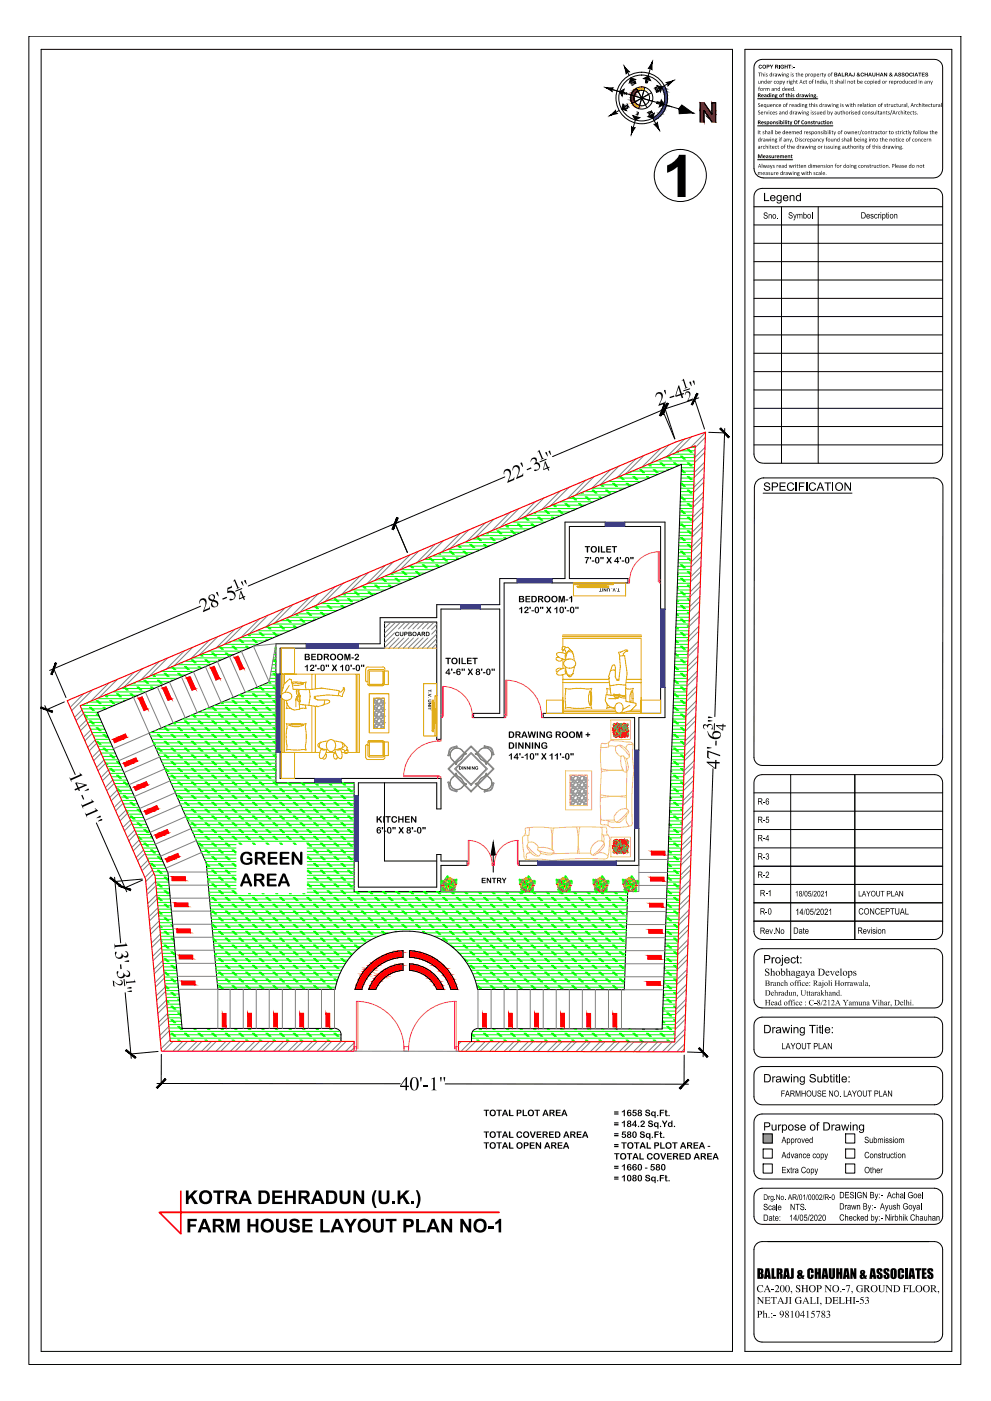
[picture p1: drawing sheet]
<svg xmlns="http://www.w3.org/2000/svg" width="297mm" height="420mm" viewBox="0 0 297 420" stroke-linecap="round" stroke-linejoin="round" font-family="sans-serif">
<!-- layer: HATCH -->
<g fill="none" stroke="#808080" stroke-width=".3">
<path d="M185.5 139.8l-5.5 5.5M190.6 137.7l-5.6 5.5M193.1 136.6l-5.6 5.5M198 134.5l-5.5 5.5M200.5 133.4l-5.5 5.5M205.2 131.7l-5.2 5.1M207.3 131l-4.8 4.7M211.1 138.7l-3 3M211.3 135.7l-3.1 3M211.3 134.2l-3 3M211.4 131.2l-3 3M211.5 129.7l-4.5 4.5"/>
<path d="M140.5 158.9l-5.6 5.6M145.5 156.8l-5.6 5.6M148 155.8l-5.6 5.5M153 153.6l-5.6 5.6M155.5 152.6l-5.5 5.5M160.5 150.4l-5.5 5.6M163 149.4l-5.5 5.5M168 147.2l-5.6 5.6M170.5 146.2l-5.5 5.5M175.5 144l-5.5 5.6M178 143l-5.5 5.5M183 140.8l-5.5 5.6"/>
<path d="M210.5 158.1l-3.1 3M210.5 156.5l-3 3.1M210.6 153.6l-3 3M210.7 152.1l-3 3M210.8 149.1l-3.1 3M210.8 147.6l-3 3.1M211 144.6l-3.1 3M211 143.1l-3 3.1M211.1 140.2l-3.1 3M92.9 179.2l-5.6 5.5M95.3 178.1l-5.5 5.6M100.4 176l-5.6 5.6"/>
<path d="M102.9 174.9l-5.6 5.6M107.9 172.8l-5.6 5.5M110.4 171.7l-5.5 5.6M115.4 169.6l-5.5 5.6M117.9 168.5l-5.5 5.6M122.9 166.4l-5.5 5.5M125.4 165.3l-5.5 5.6M130.4 163.2l-5.5 5.6M132.9 162.1l-5.5 5.6M137.9 160l-5.5 5.6M209.8 178.9l-3.1 3M209.9 175.9l-3.1 3.1"/>
<path d="M209.9 174.4l-3 3.1M210 171.5l-3 3M210.1 170l-3.1 3M210.2 167l-3 3M210.2 165.5l-3 3M210.3 162.5l-3 3.1M210.4 161l-3.1 3.1M47.8 198.4l-5.6 5.5M50.3 197.3l-5.6 5.5M55.3 195.2l-5.5 5.5M57.8 194.1l-5.5 5.5M61.6 199.9l4.7 10.8"/>
<path d="M62.8 192l-5.6 5.5M65.2 198.4l4.7 10.8M65.3 190.9l-5.6 5.6M68.8 196.9l4.7 10.7M70.3 188.8l-5.5 5.5M72.4 195.4l4.7 10.7M72.8 187.7l-5.5 5.5M76 193.8l6.7-.7-2 11.4zM77.8 185.6l-5.5 5.5M80.3 184.5l-5.5 5.6M85.4 182.4l-5.6 5.5M87.9 181.3l-5.6 5.5"/>
<path d="M115.8 186.5l-.6 .5M117.2 186.5l-2 2M118.3 189.8l-3.1 3M118.3 191.2l-3.1 3.1M118.6 186.5l-3.4 3.4M119.6 191.3l-3 3.1M120.1 186.5l-4.9 4.8M121 191.3l-3 3.1M121.5 186.5l-2.1 2.1M122.5 191.3l-3.1 3.1M123 186.5l-2.1 2.1M123.9 191.3l-3 3.1"/>
<path d="M124.4 186.5l-2.1 2.1M125.4 191.3l-3.1 3.1M125.8 186.5l-2 2.1M126.8 191.3l-3 3.1M127.3 186.5l-2.1 2.1M128.2 191.3l-3 3.1M128.7 186.5l-2.1 2.1M130.1 186.5l-2 2.1M130.9 188.7l-1.5 1.5M130.9 193l-1.4 1.4M130.9 190.1l-4.3 4.3M130.9 187.2l-1.5 1.6"/>
<path d="M130.9 191.5l-2.8 2.9M209.1 198.3l-3 3M209.1 196.8l-3 3M209.3 193.8l-3.1 3.1M209.3 192.3l-3 3.1M209.4 189.3l-3.1 3.1M209.4 187.9l-3 3M209.6 184.9l-3.1 3M209.6 183.4l-3 3M209.7 180.4l-3 3.1M20.2 210.1h.1M24.6 212.9l-2.2 2.2"/>
<path d="M25 213.9l-2.2 2.2M25.2 208l-4.1 4.1M25.9 215.9l-2.2 2.2M26.3 216.9l-2.2 2.2M27.2 218.9l-2.2 2.2M27.7 219.9l-2.2 2.3M27.7 206.9l-6.2 6.2M32.7 204.8l-5.5 5.5M35.2 203.7l-5.5 5.5M39.9 209l4.8 10.9-10.7 4.7M40.2 201.6l-5.5 5.5M42.8 200.5l-5.6 5.5"/>
<path d="M43.6 207.6l4.7 10.7M47.2 206.1l4.7 10.7M50.8 204.5l4.7 10.8M54.4 203l4.7 10.7M58 201.5l4.7 10.7M208.4 219.2l-3.1 3M208.5 216.2l-3 3M208.5 214.7l-3 3M208.6 211.7l-3 3M208.7 210.2l-3.1 3.1M208.8 207.2l-3 3.1M208.8 205.8l-3 3"/>
<path d="M208.9 202.8l-3 3M209 201.3l-3 3M28.5 221.9l-2.2 2.2M29 222.9l-2.2 2.3M29.9 224.9l-2.3 2.2M30.3 225.9l-2.2 2.2M31.2 227.9l-2.2 2.3M31.6 228.9l-2.2 2.2M32.5 230.9l-2.2 2.3M32.9 231.9l-2.2 2.2M33.8 233.9l-2.2 2.3M34.3 234.9l-2.3 2.2"/>
<path d="M35.2 236.9l-2.3 2.2M35.6 237.9l-2.3 2.2M36.5 239.9l-2.3 2.2M46.3 223.4l-10.8 4.8M47.9 227l-10.8 4.7M49.4 230.6l-10.7 4.7M51 234.2l-10.7 4.7M52.6 237.7l-10.8 4.8M207.7 238.6l-3 3M207.7 237.1l-3 3M207.9 234.1l-3.1 3M207.9 232.6l-3 3.1"/>
<path d="M208 229.6l-3 3M208.1 228.1l-3.1 3.1M208.2 225.2l-3.1 3M208.2 223.6l-3 3.1M208.3 220.7l-3 3M36.9 240.9l-2.2 2.2M37.8 242.9l-2.3 2.2M38.2 243.9l-2.2 2.3M39.1 245.9l-2.3 2.2M39.5 246.9l-2.2 2.3M40.4 248.9l-2.2 2.2M40.8 249.9l-2.2 2.3"/>
<path d="M41.7 251.9l-2.2 2.3M42.2 252.9l-2.3 2.3M43 254.9l-2.2 2.3M43.5 255.9l-2.3 2.2M44.4 257.9l-2.3 2.3M44.8 258.9l-2.2 2.2M54.2 241.3l-10.8 4.7M55.7 244.9l-10.7 4.7M57.3 248.5l-10.8 4.7M58.9 252.1l-10.8 4.7M60.4 255.6l-10.7 4.8M191.5 259.5v7.9h-59.3"/>
<path d="M191.5 257.8h8.7M207 259.4l-3.1 3.1M207.1 256.4l-3 3.1M207.2 255l-3.1 3M207.2 252l-3 3M207.3 250.5l-3 3M207.4 247.5l-3 3.1M207.4 246l-3 3.1M207.6 243l-3.1 3.1M207.6 241.5l-3 3.1M45.7 260.9l-2.3 2.3M46.1 261.9l-2.4 2.5"/>
<path d="M46.6 264.3l-2.6 2.7M46.8 265.6l-2.8 2.7M47 268.3l-2.7 2.7M47.1 269.6l-2.7 2.7M47.3 272.2l-2.6 2.7M47.5 273.5l-2.7 2.7M47.7 276.2l-2.7 2.7M47.9 277.5l-2.8 2.7M50.2 261.5h11.9M50.6 265.5h11.9M51 269.4h11.8M51.4 273.2h11.8"/>
<path d="M51.7 277.2h11.8M187.8 277.3h11.7M187.9 273.4h11.8M188.1 269.5h11.7M191.5 261.6h8.6M191.5 265.5h8.5M206.3 278.8l-3 3.1M206.4 277.4l-3.1 3M206.5 274.3l-3.1 3.1M206.5 272.9l-3 3M206.6 269.9l-3 3M206.7 268.4l-3.1 3"/>
<path d="M206.8 265.4l-3 3.1M206.9 263.9l-3.1 3M206.9 260.9l-3 3.1M48.1 280.1l-2.7 2.7M48.2 281.5l-2.7 2.6M48.4 284.1l-2.7 2.7M48.6 285.4l-2.7 2.7M48.8 288.1l-2.7 2.6M48.9 289.4l-2.7 2.6M49.2 292l-2.7 2.7M49.3 293.3l-2.7 2.7M49.5 296l-2.7 2.6"/>
<path d="M49.6 297.3l-2.6 2.7M49.9 299.9l-2.7 2.7M52.1 281.1h11.8M52.5 285h11.7M52.8 288.9h11.8M53.2 292.8h11.8M53.5 296.7h11.8v11.7M69 296.7v11.8M72.9 296.7v11.8M76.8 296.7v11.8M80.7 296.7v11.8M84.6 296.7v11.8"/>
<path d="M88.5 296.7v11.8M92.4 296.7v11.8M96.4 296.7v11.8M100.3 296.7v11.8M143.3 296.7v11.8M147.2 296.7v11.8M151.1 296.7v11.8M155 296.7v11.8M158.9 296.7v11.8M162.8 296.7v11.8M166.7 296.7v11.8M170.7 296.7v11.8"/>
<path d="M174.6 296.7v11.8M178.4 296.7v11.8M182.4 296.7v11.8M186.3 296.7v11.8M187.1 296.8h11.8M187.3 292.9h11.6M187.4 289h11.7M187.5 285.1h11.8M187.7 281.2h11.7M205.6 299.7l-3 3.1M205.7 296.7l-3 3M205.8 295.2l-3.1 3.1"/>
<path d="M205.9 292.3l-3.1 3M205.9 290.8l-3 3M206 287.8l-3 3M206.1 286.3l-3.1 3M206.2 283.3l-3.1 3M206.2 281.8l-3 3M50 301.2l-2.7 2.7M50.3 303.9l-2.7 2.7M50.4 305.2l-2.7 2.7M50.6 307.8l-2.7 2.7M50.7 309.1l-2.7 2.8M51 311.8l-2.7 2.7"/>
<path d="M51.9 312.3l-2.9 2.9M54.8 312.3l-3 2.9M56.2 312.3l-2.9 2.9M59.1 312.3l-3 2.9M60.5 312.3l-2.9 2.9M63.4 312.3l-2.9 2.9M64.8 312.3l-2.9 2.9M67.7 312.3l-2.9 2.9M69.1 312.3l-2.9 2.9M72 312.3l-2.9 2.9M73.5 312.3l-3 2.9M76.4 312.3l-3 2.9"/>
<path d="M77.8 312.3l-2.9 2.9M80.7 312.3l-3 2.9M82.1 312.3l-2.9 2.9M85 312.3l-2.9 2.9M86.5 312.3l-3 2.9M89.3 312.3l-2.9 2.9M90.8 312.3l-3 2.9M93.7 312.3l-3 2.9M95.1 312.3l-3 2.9M98 312.3l-3 2.9M99.4 312.3l-3 2.9M102.3 312.3l-3 2.9"/>
<path d="M103.7 312.3l-2.9 2.9M106.1 312.8l-2.5 2.4M106.1 314.2l-1 1M106.1 315.2l31.3 .1M138.2 312.4l-.8 .8M141.1 312.4l-2.9 2.9M142.6 312.4l-3 2.9M145.4 312.4l-2.9 2.9M146.9 312.4l-3 2.9M149.7 312.4l-2.9 2.9M151.1 312.4l-2.9 2.9M154 312.4l-2.9 2.9"/>
<path d="M155.5 312.4l-3 2.9M158.3 312.4l-2.9 2.9M159.8 312.4l-2.9 2.9M162.7 312.4l-3 2.9M164.1 312.4l-2.9 3M167 312.4l-2.9 3M168.4 312.4l-2.9 3M171.3 312.4l-3 3M172.7 312.4l-2.9 3M175.6 312.4l-3 3M177 312.4l-2.9 3M179.9 312.4l-2.9 3"/>
<path d="M181.3 312.4l-2.9 3M184.2 312.5l-2.9 2.9M185.6 312.5l-2.9 2.9M188.5 312.5l-2.9 2.9M190 312.5l-3 2.9M192.8 312.5l-2.9 2.9M194.2 312.5l-2.9 2.9M197.1 312.5l-2.9 2.9M198.6 312.5l-3 2.9M201.4 312.5l-2.9 3M205.1 314.6l-.8 .9M205.2 313.1l-2.4 2.4"/>
<path d="M205.2 310.2l-5.2 5.3M205.3 308.6l-3.1 3.1M205.4 305.7l-3 3M205.5 304.2l-3.1 3M205.5 301.2l-3 3"/>
</g>
<!-- layer: COLUMN -->
<path d="M20.2 210.1l182.4-77.6 8.9-2.9-6.4 185.9-67.7-.2v-2.9l64.8 .1 6.2-178.8-4.8 1.6-179.6 76.4 22.5 51.1 4.5 49.5h55.1v2.9h-57.7l-4.8-51.6z" fill="none" stroke="#f00" stroke-width=".34"/>
<!-- layer: HATCH -->
<g fill="none" stroke="#0f0" stroke-width=".3">
<path d="M194.4 139.2l.6 .6M194.6 139.1l.7 .7M196.6 138.2h11.6M197.8 138.8l1 1M198 138.8l1.1 1M198.3 138.8l1 1M199 137.2h9.3M200 136.8l.8 .9M200.1 136.8l1 .9M200.3 136.7l1.1 1M201.4 136.2h6.9M201.9 138.8l1 1"/>
<path d="M202.1 138.8l1 .9M202.4 138.8l.9 .9M202.8 135.6l.1 .1M203 135.5l.2 .2M203.2 135.5l.2 .2M203.8 135.2h4.5M203.9 136.7l1 1M204.2 136.7l1 1M204.4 136.7l1.1 1M206 138.8l1 1M206 134.7l1 1M206.2 138.8l1 1"/>
<path d="M206.2 134.7l1 1M206.5 138.8l1 1M206.5 134.7l1 1M206.9 134.2h1.5M208 136.7l.3 .3M208.2 139.3h-14l.5 .5M208.3 136.7v.1M145.6 159.9l.3 .2M145.9 159.8l.2 .3M146 159.8l.4 .3M146.3 159.6h10M148.7 158.6h10"/>
<path d="M148.9 159.1l1.1 1M149.2 159.1l1 1M149.5 159.1l1 1M151.1 157.6h10M151.4 157.5l.6 .6M151.6 157.4l.6 .7M151.7 157.3l.8 .8M153 159.1l1 1M153.3 159.1l1 1M153.5 156.6h10M153.5 159.1l1 1M155 157.1l1.1 1"/>
<path d="M155.3 157.1l1 1M155.5 157.1l1.1 1M155.9 155.6h10M157.1 159.1l.1 .1M157.1 155.1l1 1M157.3 159.1l.1 .1M157.3 155.1l1 1M157.6 155.1l1 1M158.3 154.5h10M159.1 157.1l1 1M159.4 157.1l.8 .9M159.6 157.1l.8 .8"/>
<path d="M159.9 153.9l.2 .1M160.1 153.8l.3 .2M160.3 153.7l.3 .3M160.7 153.5h10M161.1 155.1l1.1 1M161.4 155.1l1 1M161.6 155.1l1.1 1M163.1 152.5h10M163.2 153l1 1M163.5 153l1 1M163.7 153l1 1M165.2 155.1l.6 .5"/>
<path d="M165.5 151.5h10M165.5 155.1l.5 .4M165.7 151.4l.6 .6M165.7 155.1l.4 .4M165.8 151.3l.7 .7M166 151.3l.8 .7M167.3 153l1 1M167.5 153l1 1M167.8 153l1 1M167.9 150.5h10M169.3 151l1 1M169.6 151l1 1"/>
<path d="M169.8 151l1 1M171.3 153l.2 .2M171.4 149l1 1M171.6 153l.1 .1M171.6 149l1 1M171.8 153h.1M171.8 149l1.1 1M172.6 148.4h10.1M173.4 151l.9 1M173.6 151l1 .9M173.9 151l.8 .8M174.2 147.8l.2 .1"/>
<path d="M174.4 147.7l.2 .2M174.6 147.6l.3 .3M175.1 147.4h10M175.4 149l1 1M175.7 149l1 1M175.9 149l1 1M177.4 146.9l1 1M177.5 146.4h10M177.7 146.9l1 1M177.9 146.9l1.1 1M179.5 149l.6 .5M179.7 149l.6 .5h-10"/>
<path d="M179.8 145.4h10M179.9 145.4l.6 .5M180 149l.4 .4M180.1 145.3l.6 .6M180.3 145.2l.7 .7M181.5 146.9l1.1 1M181.8 146.9l1 1M182 146.9l1.1 1M182.3 144.4h9.9M183.6 144.9l1 1M183.8 144.9l1 1M184.1 144.9l1 1"/>
<path d="M184.6 143.4h10M185.6 146.9l.2 .2M185.6 142.9l1 1M185.9 146.9l.1 .2M185.9 142.9l1 1M186.1 146.9l.1 .1M186.1 142.9l1 1M187 142.3h10M187.6 144.9l1.1 1M187.9 144.9l.9 .9M188.1 144.9l.9 .8M188.5 141.7l.2 .1"/>
<path d="M188.7 141.6l.2 .2M188.9 141.5l.3 .3M189.4 141.3h10M189.7 142.9l1 1M189.9 142.9l1 1M190.2 142.9l1 1M191.7 140.8l1 1M191.8 140.3h10M192 140.8l1 1M192.2 140.8l1 1M193.7 142.9l.7 .6M194 142.9l.5 .5"/>
<path d="M194.2 142.9l.5 .4M195.8 140.8l1 1M196 140.8l1 1M196.3 140.8l1 1M199.8 140.8l.3 .2M200.1 140.8l.2 .2M200.3 140.8l.1 .1M203.6 158.6h3.9M203.6 159.6h3.9M203.6 157.6h4M203.7 156.6h3.9M203.7 155.6h3.9"/>
<path d="M203.8 154.5h3.9M203.8 152.5h3.9M203.8 153.5h3.9M203.8 151.5h4M203.9 150.5h3.9M203.9 149.5h3.9M203.9 157.1l1 1M203.9 153l1 1M203.9 149l1 1M204 148.4h3.9M204 146.4h4M204 147.4h3.9"/>
<path d="M204.1 145.4h3.9M204.1 145.1l.8 .8M204.1 144.4h3.9M204.1 143.4h3.9M204.2 142.3h3.9M204.2 157.1l1 1M204.2 153l1 1M204.2 149l1 1M204.2 144.9l1 1M204.2 140.3h4M204.2 141.3h3.9M204.2 141.1l.7 .7"/>
<path d="M204.2 140.9l1 .9M204.4 157.1l1.1 1M204.4 153l1.1 1M204.4 149l1.1 1M204.4 144.9l1.1 1M204.4 140.8l1.1 1M206 159.1l1 1M206 155.1l1 1M206 151l1 1M206 146.9l1 1M206 142.9l1 1M206.2 159.1l1 1"/>
<path d="M206.2 155.1l1 1M206.2 151l1 1M206.2 146.9l1 1M206.2 142.9l1 1M206.5 159.1l1 1M206.5 155.1l1 1M206.5 151l1 1M206.5 146.9l1 1M206.5 142.9l1 1M208 144.9h.1M208 140.8l.1 .2M98.4 180h10"/>
<path d="M100 179.5l1.1 1M100.3 179.5l1.1 1M100.6 179.5l1 1M100.8 179h10M102.8 178.2l.3 .3M103 178.1l.4 .4M103.1 178l.5 .5M103.2 178h10M104.2 179.5l1 1M104.4 179.5l1 1M104.7 179.5l1 1M105.6 176.9h10"/>
<path d="M106.2 177.4l1 1.1M106.4 177.4l1.1 1.1M106.7 177.4l1 1.1M108 175.9h10M108.2 179.5l.4 .4M108.5 179.5l.3 .3M108.5 175.7l.7 .7M108.7 175.6l.8 .8M108.7 179.5l.3 .3M108.9 175.6l.8 .8M110.3 177.4l1 1.1M110.4 174.9h10"/>
<path d="M110.5 177.4l1 1.1M110.8 177.4l1 1.1M111.7 174.4h.1M112.3 175.4l1 1M112.5 175.4l1.1 1M112.8 173.9h10M112.8 175.4l1 1M114.3 177.4l.1 .1M114.3 173.4l1 1M114.6 173.4l1 1M114.8 173.4l1 1M115.2 172.9h10"/>
<path d="M116.3 175.4l.9 .9M116.6 175.4l.8 .8M116.9 175.4l.7 .7M117.1 172.1l.3 .3M117.3 172l.3 .4M117.4 171.9l.5 .5M117.6 171.9h10M118.4 173.4l1 1M118.6 173.4l1 1M118.9 173.4l1 1M120 170.8h10M120.4 171.4l1.1 1"/>
<path d="M120.7 171.4l1 1M120.9 171.4l1.1 1M122.4 169.8h9.9M122.5 173.4l.4 .4M122.7 173.4l.4 .4M122.8 169.7l.7 .6M123 169.6l.8 .7M123 173.4l.3 .3M123.2 169.5l.8 .8M124.5 171.4l1 1M124.8 168.8h10M124.8 171.4l1 1"/>
<path d="M125 171.4l1 1M126 168.3h.1M126.5 169.3l1.1 1M126.8 169.3l1 1M127.1 169.3l1 1M128.6 171.4h.1M128.6 167.3l1 1M128.8 167.3l1.1 1M129.1 167.3l1 1M129.6 166.8h9.9M130.6 169.3l.9 .9M130.9 169.3l.8 .8"/>
<path d="M131.1 169.3l.7 .7M131.4 166l.2 .3M131.5 165.9l.4 .4M131.7 165.8l.4 .5M132 165.8h10M132.6 167.3l1.1 1M132.9 167.3l1 1M133.2 167.3l1 1M134.3 164.7h10M134.7 165.3l1 1M134.9 165.3l1 1M135.2 165.3l1 1"/>
<path d="M136.7 167.3l.5 .5h-10M136.8 163.7h9.9M137 167.3l.4 .4M137.1 163.6l.6 .6M137.2 167.3l.4 .3M137.3 163.5l.7 .7M137.4 163.4l.8 .8M138.7 165.3l1.1 1M139 165.3l1 1M139.1 162.7h10M139.2 165.3l1.1 1M140.8 163.2l1 1"/>
<path d="M141 163.2l1.1 1M141.3 163.2l1 1M141.5 161.7h10M142.8 165.3h.1M142.8 161.1l1.1 1.1M143.1 165.3h.1M143.1 161.1l1 1.1M143.4 161.1l1 1.1M143.9 160.6h10M144.9 163.2l.9 .9M145.1 163.2l.8 .8M145.4 163.2l.7 .8"/>
<path d="M146.9 161.1l1 1.1M147.2 161.1l1 1.1M147.4 161.1l1 1.1M151 161.1l.5 .6M151.2 161.1l.5 .5M151.5 161.1l.4 .4M202.9 179h3.9M203 178h3.9M203 175.9h3.9M203 176.9h3.9M203 176.3l.2 .1M203 176.1l.4 .3"/>
<path d="M203 174.9h4M203.1 173.9h3.9M203.1 172.9h3.9M203.1 172.4h.1M203.1 172.1l.3 .3M203.2 171.9h3.9M203.2 169.8h4M203.2 170.8h3.9M203.3 168.8h3.9M203.3 167.8h3.9M203.3 168.2l.1 .1M203.3 166.8h3.9"/>
<path d="M203.4 164.7h3.9M203.4 165.8h3.9M203.4 163.7h4M203.5 162.7h3.9M203.5 161.7h3.9M203.6 160.6h3.8M203.9 177.4l1 1.1M203.9 173.4l1 1M203.9 169.3l1 1M203.9 165.3l1 1M203.9 161.1l1 1.1M204.2 177.4l1 1.1"/>
<path d="M204.2 173.4l1 1M204.2 169.3l1 1M204.2 165.3l1 1M204.2 161.1l1 1.1M204.4 177.4l1.1 1.1M204.4 173.4l1.1 1M204.4 169.3l1.1 1M204.4 165.3l1.1 1M204.4 161.1l1.1 1.1M206 179.5l.8 .8M206 175.4l.9 1M206 171.4l1 1"/>
<path d="M206 167.3l1 1M206 163.2l1 1M206.2 179.5l.6 .6M206.2 175.4l.7 .7M206.2 171.4l.9 .8M206.2 167.3l1 1M206.2 163.2l1 1M206.5 179.5l.3 .3M206.5 175.4l.4 .5M206.5 171.4l.6 .5M206.5 167.3l.7 .7M206.5 163.2l.8 .9"/>
<path d="M206.8 180h-3.9l.5 .5M51.5 200l1 .9M51.7 199.9l1 1M52.9 199.3h10M54.2 198.8h.1M54.4 198.7l.1 .1M54.6 198.7l.2 .1M55.3 199.8l1 1.1M55.3 198.3h10M55.5 199.8l1 1.1M55.8 199.8l1 1.1M57.3 197.8l1 1"/>
<path d="M57.5 197.8l1.1 1M57.8 197.3h9.9M57.8 197.8l1 1M59.3 199.8l.7 .8M59.6 199.8l.7 .7M59.8 199.8l.6 .6M59.9 196.4l.4 .4M60.3 196.2l.6 .6M61.4 197.8l1 1M61.7 197.8l1 1M61.9 197.8l1 1M62.5 195.3h10"/>
<path d="M63.4 195.8l1 1M63.7 195.8l1 1M63.9 195.8l1.1 1M64.9 194.3h10M65.5 197.8l.3 .3M65.6 194l.9 .8M65.7 197.8l.3 .3M65.8 193.9l.9 .9M66 197.8l.1 .2M66 193.8l1 1M67.3 193.2h10M67.5 195.8l1 1"/>
<path d="M67.7 195.8l1.1 1M68 195.8l1 1M68.7 192.6l.1 .1M68.8 192.6l.2 .1M69.5 193.7l1 1.1M69.7 192.2h10M69.8 193.7l1 1.1M70 193.7l1 1.1M70.1 196.3h-10l.5 .5M71.6 191.7l1 1M71.8 191.7l1 1M72.1 191.7l1 1"/>
<path d="M72.1 191.2h10M73.6 193.7l.8 .8M73.8 193.7l.7 .7M74.1 193.7l.6 .6M74.2 190.3l.4 .4M74.4 190.2l.5 .5M74.5 190.2h10M74.6 190.1l.5 .6M75.6 191.7l1 1M75.9 191.7l1 1M76.1 191.7l1 1M76.9 189.2h10"/>
<path d="M77.7 189.7l1 1M77.9 189.7l1 1M78.2 189.7l1 1M79.3 188.2h10M79.7 191.7l.4 .4M79.9 187.9l.8 .8M79.9 191.7l.3 .3M80.1 187.8l.9 .9M80.2 191.7l.2 .2M80.3 187.7l1 1M81.6 199.3h1.1M81.7 187.1h10"/>
<path d="M81.8 198.3h.9M81.8 189.7l1 1M81.8 197.9l.9 .8M81.9 197.3h.8M82 189.7l1 1M82 197.8l.7 .7M82.1 196.3h.6M82.3 197.8l.4 .4M82.3 189.7l1 1M82.3 195.3h.4M82.4 194.4l.3 .3M82.5 194l.2 .2"/>
<path d="M82.6 193.2h.1M82.7 194.3h-.2l.2 .1M83 186.6h.1M83.2 186.5l.1 .1M83.8 187.6l1 1.1M84 187.6l1.1 1.1M84.1 186.1h10M84.3 187.6l1 1.1M85.8 185.6l1 1M86.1 185.6l1 1M86.3 185.6l1 1M86.5 185.1h9.9"/>
<path d="M87.9 187.6l.7 .8M88.1 187.6l.7 .7M88.4 187.6l.6 .7M88.5 184.2l.4 .4M88.7 184.1l.4 .5M89.9 185.6l1 1M90.1 185.6l1.1 1M90.4 185.6l1 1M91.2 183.1h10M91.9 183.6l1 1M92.2 183.6l1 1M92.4 183.6l1 1"/>
<path d="M93.7 182h9.9M94 185.6l.3 .4M94.2 181.8l.8 .8M94.2 185.6l.3 .3M94.4 181.7l.8 .9M94.5 185.6l.2 .2M94.6 181.6l.9 1M96 183.6l1 1M96 181h10M96.2 183.6l1.1 1M96.5 183.6l1 1M97.3 180.5h.1"/>
<path d="M97.4 180.4l.1 .1M98 181.5l1 1.1M98.3 181.5l1 1.1M98.5 181.5l1 1.1M98.9 184.1h-10l.5 .5M102.1 181.5l.8 .9M102.4 181.5l.7 .8M102.6 181.5l.7 .7M202.2 199.3h3.9M202.2 199.9l1 1M202.2 198.3h4M202.3 197.3h3.9"/>
<path d="M202.3 196l.9 .8M202.4 194.3h3.9M202.4 195.3h3.9M202.4 199.8l1 1.1M202.4 195.8l1 1M202.4 193.2h3.9M202.5 192.2h3.9M202.5 192.3l.4 .4M202.5 192.1l.7 .6M202.5 191.8l.9 .9M202.5 191.2h3.9M202.5 190.2h3.9"/>
<path d="M202.6 188.2h3.9M202.6 189.2h3.9M202.6 188.4l.3 .3M202.6 188.1l.6 .6M202.6 187.1h4M202.6 187.9l.8 .8M202.7 186.1h3.9M202.7 185.1h3.9M202.7 184.4l.2 .2M202.7 184.1h3.9M202.7 184.2l.5 .4M202.7 183.9l.7 .7"/>
<path d="M202.8 182h3.9M202.8 183.1h3.9M202.8 181h4M202.9 180.5h.1M202.9 180.2l.3 .3M203.9 197.8l1 1M203.9 193.7l1 1.1M203.9 189.7l1 1M203.9 185.6l1 1M203.9 181.5l1 1.1M204.2 197.8l1 1M204.2 193.7l1 1.1"/>
<path d="M204.2 189.7l1 1M204.2 185.6l1 1M204.2 181.5l1 1.1M204.4 197.8l1.1 1M204.4 193.7l1.1 1.1M204.4 189.7l1.1 1M204.4 185.6l1.1 1M204.4 181.5l1.1 1.1M206 199.8l.1 .2M206 195.8l.2 .3M206 191.7l.4 .4M206 187.6l.5 .6"/>
<path d="M206 183.6l.6 .7M206.2 196.3h-3.9l.6 .5M206.2 195.8h.1M206.2 191.7l.2 .2M206.2 187.6l.3 .3M206.2 183.6l.4 .4M206.5 187.6v.1M206.5 183.6l.1 .2M24.2 211.6h10M24.4 212.6h7.4M24.9 213.6h4.5M25.2 214.4l.8 .7"/>
<path d="M25.2 214.1l1.1 1M25.3 214.6h4.3M25.4 214.8l.4 .3M25.7 211l.1 .1M25.8 215.6h4.3M25.8 210.9l.2 .2M26 210.8l.3 .3M26.2 216.6h4.3M26.6 210.6h10M26.7 217.7h4.3M26.8 216.1l1 1.1M26.8 212.1l1 1"/>
<path d="M27 216.1l1 1.1M27 212.1l1 1M27.1 218.7h4.3M27.3 216.1l1 1.1M27.3 212.1l1 1M27.6 219.7h4.2M28.8 218.2l1 1M28.8 214.1l1 1M28.8 210l1 1.1M29 209.5h10M29.1 218.2l1 1M29.1 214.1l.5 .6"/>
<path d="M29.1 210l1 1.1M29.3 218.2l1 1M29.3 214.1l.1 .1M29.3 210l1 1.1M30.8 212.1l.7 .6M31.1 212.1l.6 .6M31.3 212.1l.5 .5M31.6 208.4l.5 .6M31.7 208.4l.7 .6M32.9 210l1 1.1M33.1 210l1 1.1M33.4 210l1 1.1"/>
<path d="M33.8 207.5h10M34.9 208l1 1M35.2 208l1 1M35.4 208l1 1M36.2 206.5h10M36.9 210l.3 .3M37.1 206.1l.8 .9M37.2 210l.2 .2M37.3 206l.9 1M37.4 210l.2 .1M37.4 206l1.1 1M38.6 205.5h10"/>
<path d="M39 208l1 1M39.2 208l1 1M39.5 208l.9 .9M39.9 204.9l.1 .1M40.1 204.8l.2 .2M40.3 204.8l.2 .2M41 204.5h10M41 206l1.1 1M41.3 206l1 1M41.4 208.5h-10l.4 .5M41.5 206l1.1 1M43.1 203.9l1 1.1"/>
<path d="M43.3 203.9l1 1.1M43.4 203.4h10M43.6 203.9l1 1.1M45 219.7h37.7M45.1 206l.7 .7M45.4 206l.5 .6M45.6 206l.5 .5M45.6 202.5l.5 .4M46 202.3l.6 .6M46.3 219.1l.1 .1M46.5 219.1l.1 .1M47.1 203.9l1 1.1"/>
<path d="M47.4 203.9l1 1.1M47.4 218.7h35.3M47.6 203.9l1.1 1.1M48.1 201.4h10M49.2 218.2l1 1M49.2 201.9l1 1M49.4 201.9l1 1M49.4 218.2l1 1M49.7 218.2l1 1M49.7 201.9l1 1M49.8 217.7h32.9M50.6 200.3h10"/>
<path d="M51.2 203.9l.3 .3M51.4 200l.8 .9M51.4 203.9l.3 .3M51.7 203.9l.1 .2M51.9 216.8l.3 .4M52 216.7l.5 .5M53.2 218.2l1 1M53.2 201.9l1 1M53.5 201.9l1 1M53.5 218.2l1 1M53.7 218.2l1.1 1M53.7 201.9l1 .9"/>
<path d="M54.6 215.6h28.1M55.3 216.1l1 1.1M55.5 216.1l1 1.1M55.8 202.4h-10l.6 .5M55.8 216.1l1 1.1M57 214.6h25.7M57.3 218.2l1 1M57.5 218.2l1.1 1M57.6 214.4l.7 .7M57.8 214.3l.8 .8M57.8 218.2l1 1M57.9 214.2l.9 .9"/>
<path d="M59.3 216.1l1 1.1M59.4 213.6h23.3M59.6 216.1l1 1.1M59.8 216.1l1.1 1.1M60.6 213.1h.1M60.8 213l.1 .1M61.4 218.2l1 1M61.4 214.1l1 1M61.7 218.2l1 1M61.7 214.1l1 1M61.8 212.6h20.9M61.9 218.2l1 1"/>
<path d="M61.9 214.1l1 1M63.4 212.1l1 1M63.4 216.1l1 1.1M63.7 216.1l1 1.1M63.7 212.1l1 1M63.9 216.1l1.1 1.1M63.9 212.1l1.1 1M64.2 211.6h18.5M65.5 214.1l1 1M65.5 218.2l1 1M65.7 218.2l1 1M65.7 214.1l1 1"/>
<path d="M66 218.2l1 1M66 214.1l1 1M66.1 210.7l.4 .4M66.3 210.6l.4 .5M67.5 216.1l1 1.1M67.5 212.1l1 1M67.7 216.1l1.1 1.1M67.7 212.1l1.1 1M68 212.1l1 1M68 216.1l1 1.1M69 209.5h13.7M69.5 218.2l1 1"/>
<path d="M69.5 214.1l1 1M69.5 210l1 1.1M69.8 210l1 1.1M69.8 218.2l1 1M69.8 214.1l1 1M70 214.1l1 1M70 210l1 1.1M70 218.2l1 1M71.3 208.5h11.4M71.6 216.1l1 1.1M71.6 212.1l1 1M71.8 212.1l1 1"/>
<path d="M71.8 216.1l1 1.1M71.9 208.3l.7 .7M72 208.2l.8 .8M72.1 216.1l1 1.1M72.1 212.1l1 1M72.2 208.1l.9 .9M73.6 218.2l1 1M73.6 210l1 1.1M73.6 214.1l1 1M73.8 207.5h8.9M73.8 214.1l1.1 1M73.8 218.2l1.1 1"/>
<path d="M73.8 210l1.1 1.1M74.1 218.2l1 1M74.1 214.1l1 1M74.1 210l1 1.1M75.1 207h.1M75.6 212.1l1 1M75.6 216.1l1 1.1M75.6 208l1 1M75.9 216.1l1 1.1M75.9 212.1l1 1M75.9 208l1 1M76.1 216.1l1 1.1"/>
<path d="M76.1 208l1 1M76.1 212.1l1 1M76.2 206.5h6.5M77.7 214.1l1 1M77.7 218.2l1 1M77.7 210l1 1.1M77.7 206l1 1M77.9 206l1 1M77.9 218.2l1 1M77.9 214.1l1 1M77.9 210l1 1.1M78.2 218.2l1 1"/>
<path d="M78.2 210l1 1.1M78.2 214.1l1 1M78.2 206l1 1M78.5 205.5h4.2M79.7 212.1l1 1M79.7 216.1l1 1.1M79.7 208l1 1M79.9 216.1l1.1 1.1M79.9 212.1l1.1 1M79.9 208l1.1 1M80.2 216.1l1.1 1.1M80.2 212.1l1.1 1"/>
<path d="M80.2 208l1.1 1M80.4 204.7l.3 .3M80.6 204.6l.4 .4M80.9 203.4h1.8M81.1 202.4h1.6M81.3 201.4h1.4M81.4 200.3h1.3M81.8 218.2l.9 .9M81.8 210l.9 1M81.8 206l.9 .9M81.8 214.1l.9 .9M81.8 201.9l.9 .9"/>
<path d="M82 214.1l.7 .7M82 210l.7 .7M82 218.2l.7 .6M82 206l.7 .7M82 201.9l.7 .7M82.3 218.2l.4 .4M82.3 214.1l.4 .4M82.3 206l.4 .4M82.3 210l.4 .5M82.3 201.9l.4 .4M82.7 204.5h-2l.6 .5M82.7 210.6h-16.1l.4 .5"/>
<path d="M82.7 216.6h-30.5l.5 .6M201.5 219.7h3.9M201.6 217.7h3.9M201.6 218.7h3.9M201.6 216.6h3.9M201.6 215.6h3.9M201.7 214.6h3.9M201.7 213.6h3.9M201.8 211.6h3.9M201.8 212.6h3.9M201.8 210.6h4M201.9 209.5h3.9"/>
<path d="M201.9 216.1l1 1.1M201.9 212.1l1 1M201.9 208.5h3.9M201.9 208.1l1 .9M201.9 207.5h3.9M202 205.5h3.9M202 206.5h3.9M202 204.5h4M202 204.1l.9 .9M202.1 203.4h3.9M202.1 202.4h3.9M202.1 216.1l1.1 1.1"/>
<path d="M202.1 212.1l1.1 1M202.1 208l1.1 1M202.1 203.9l1.1 1.1M202.2 201.4h3.9M202.2 200.3h3.9M202.2 200.2l.7 .7M202.4 216.1l1 1.1M202.4 212.1l1 1M202.4 208l1 1M202.4 203.9l1 1.1M203.9 218.2l1 1M203.9 214.1l1 1"/>
<path d="M203.9 210l1 1.1M203.9 206l1 1M203.9 201.9l1 1M204.2 218.2l1 1M204.2 214.1l1 1M204.2 210l1 1.1M204.2 206l1 1M204.2 201.9l1 1M204.4 218.2l1.1 1M204.4 214.1l1.1 1M204.4 210l1.1 1.1M204.4 206l1.1 1"/>
<path d="M204.4 201.9l1.1 1M206 203.9h.1M28 220.7h4.3M28.2 221.2h.1M28.5 221.7h4.2M28.8 222.3l1 1M28.9 222.8h4.3M29.1 222.3l1 1M29.3 222.3l1 1M29.4 223.8h4.2M29.8 224.8h4.3M30.2 225.8h4.3"/>
<path d="M30.7 226.9h4.3M30.8 224.3l1 1M30.8 220.2l1 1M31.1 224.3l1 1M31.1 220.2l1 1M31.2 227.9h4.2M31.3 224.3l1.1 1M31.3 220.2l1.1 1M31.4 228.4l1 1M31.8 229.3v.1M32.1 229.9h4.2M32.5 230.9h4.3"/>
<path d="M32.9 230.4l1 1M32.9 226.3l1 1.1M32.9 222.3l.1 .1M32.9 231.9h4.3M33.1 230.4l1 1M33.1 226.3l1 1.1M33.4 232.9h4.2M33.4 230.4l1 1M33.4 226.3l1 1.1M33.8 234h4.3M34.3 235h4.2M34.7 236h4.3"/>
<path d="M34.9 232.4l1 1.1M34.9 228.4l1 1M35 236.6l.9 .9M35.2 236.5l1 1M35.2 232.4l1 1.1M35.2 228.4l.8 .8M35.2 237h4.2M35.4 236.5l1 1M35.4 232.4l1 1.1M35.4 228.4l.4 .4M35.6 238h4.3M35.9 228.9h-4.3l.5 .5"/>
<path d="M36.1 239h4.3M36.9 238.5l1 1.1M36.9 234.5l1 1M37.2 238.5l1 1.1M37.2 234.5l1 1M37.4 238.5l1.1 1.1M37.4 234.5l1.1 1M39 236.5l.4 .4M45.1 220.7h37.6M45.6 221.7h37.1M45.9 222.6l.7 .7M46 222.8h36.7"/>
<path d="M46.1 223l.3 .3M46.5 223.8h36.2M46.9 224.8h35.8M47.1 220.2l1 1M47.1 224.3l1 1M47.3 225.8h35.4M47.4 224.3l1 1M47.4 220.2l1 1M47.6 220.2l1.1 1M47.6 224.3l1.1 1M47.8 226.9h34.9M48.2 227.9h34.5"/>
<path d="M48.7 228.9h34M49.1 229.9h33.6M49.2 222.3l1 1M49.2 226.3l1 1.1M49.4 226.3l1 1.1M49.4 230.4l1 1M49.4 222.3l1 1M49.5 230.7l.7 .7M49.6 230.9h33.1M49.7 230.4l1 1M49.7 222.3l1 1M49.7 226.3l1 1.1"/>
<path d="M50 231.9h32.7M50.5 232.9h32.2M50.9 234h31.8M51.2 224.3l1 1M51.2 220.2l1 1M51.2 232.4l1 1.1M51.2 228.4l1 1M51.4 235h54.7M51.4 228.4l1.1 1M51.4 220.2l1.1 1M51.4 232.4l1.1 1.1M51.4 224.3l1.1 1"/>
<path d="M51.7 232.4l1 1.1M51.7 224.3l1 1M51.7 220.2l1 1M51.7 228.4l1 1M51.8 236h54.3M52.3 237h53.8M52.3 237.1l.4 .4M52.7 238h53.4M53.1 239h53M53.2 238.5l1 1.1M53.2 226.3l1 1.1M53.2 222.3l1 1"/>
<path d="M53.2 234.5l1 1M53.2 230.4l1 1M53.5 230.4l1 1M53.5 222.3l1 1M53.5 238.5l1 1.1M53.5 234.5l1 1M53.5 226.3l1 1.1M53.7 234.5l1.1 1M53.7 226.3l1.1 1.1M53.7 222.3l1.1 1M53.7 238.5l1.1 1.1M53.7 230.4l1.1 1"/>
<path d="M55.3 228.4l1 1M55.3 224.3l1 1M55.3 220.2l1 1M55.3 236.5l1 1M55.3 232.4l1 1.1M55.5 232.4l1 1.1M55.5 220.2l1 1M55.5 236.5l1 1M55.5 228.4l1 1M55.5 224.3l1 1M55.8 236.5l1 1M55.8 224.3l1 1"/>
<path d="M55.8 220.2l1 1M55.8 232.4l1 1.1M55.8 228.4l1 1M57.3 230.4l1 1M57.3 226.3l1 1.1M57.3 238.5l1 1.1M57.3 234.5l1 1M57.3 222.3l1 1M57.5 234.5l1.1 1M57.5 222.3l1.1 1M57.5 238.5l1.1 1.1M57.5 230.4l1.1 1"/>
<path d="M57.5 226.3l1.1 1.1M57.8 238.5l1 1.1M57.8 226.3l1 1.1M57.8 234.5l1 1M57.8 230.4l1 1M57.8 222.3l1 1M59.3 232.4l1 1.1M59.3 228.4l1 1M59.3 220.2l1 1M59.3 236.5l1 1M59.3 224.3l1 1M59.6 236.5l1 1"/>
<path d="M59.6 232.4l1 1.1M59.6 228.4l1 1M59.6 224.3l1 1M59.6 220.2l1 1M59.8 236.5l1.1 1M59.8 232.4l1.1 1.1M59.8 228.4l1.1 1M59.8 224.3l1.1 1M59.8 220.2l1.1 1M61.4 238.5l1 1.1M61.4 234.5l1 1M61.4 230.4l1 1"/>
<path d="M61.4 226.3l1 1.1M61.4 222.3l1 1M61.7 238.5l1 1.1M61.7 222.3l1 1M61.7 230.4l1 1M61.7 226.3l1 1.1M61.7 234.5l1 1M61.9 234.5l1 1M61.9 230.4l1 1M61.9 222.3l1 1M61.9 238.5l1 1.1M61.9 226.3l1 1.1"/>
<path d="M63.4 236.5l1 1M63.4 232.4l1 1.1M63.4 228.4l1 1M63.4 220.2l1 1M63.4 224.3l1 1M63.7 220.2l1 1M63.7 232.4l1 1.1M63.7 228.4l1 1M63.7 236.5l1 1M63.7 224.3l1 1M63.9 236.5l1.1 1M63.9 232.4l1.1 1.1"/>
<path d="M63.9 224.3l1.1 1M63.9 220.2l1.1 1M63.9 228.4l1.1 1M65.5 238.5l1 1.1M65.5 234.5l1 1M65.5 230.4l1 1M65.5 226.3l1 1.1M65.5 222.3l1 1M65.7 222.3l1 1M65.7 234.5l1 1M65.7 230.4l1 1M65.7 238.5l1 1.1"/>
<path d="M65.7 226.3l1 1.1M66 238.5l1 1.1M66 234.5l1 1M66 226.3l1 1.1M66 230.4l1 1M66 222.3l1 1M67.5 236.5l1 1M67.5 232.4l1 1.1M67.5 228.4l1 1M67.5 224.3l1 1M67.5 220.2l1 1M67.7 224.3l1.1 1"/>
<path d="M67.7 220.2l1.1 1M67.7 236.5l1.1 1M67.7 232.4l1.1 1.1M67.7 228.4l1.1 1M68 236.5l1 1M68 228.4l1 1M68 220.2l1 1M68 232.4l1 1.1M68 224.3l1 1M69.5 238.5l1 1.1M69.5 230.4l1 1M69.5 226.3l1 1.1"/>
<path d="M69.5 222.3l1 1M69.5 234.5l1 1M69.8 226.3l1 1.1M69.8 234.5l1 1M69.8 222.3l1 1M69.8 238.5l1 1.1M69.8 230.4l1 1M70 238.5l1 1.1M70 230.4l1 1M70 234.5l1 1M70 226.3l1 1.1M70 222.3l1 1"/>
<path d="M71.6 232.4l1 1.1M71.6 228.4l1 1M71.6 224.3l1 1M71.6 220.2l1 1M71.6 236.5l1 1M71.8 228.4l1 1M71.8 236.5l1 1M71.8 224.3l1 1M71.8 220.2l1 1M71.8 232.4l1 1.1M72.1 232.4l1 1.1M72.1 236.5l1 1"/>
<path d="M72.1 228.4l1 1M72.1 224.3l1 1M72.1 220.2l1 1M73.6 234.5l1 1M73.6 230.4l1 1M73.6 226.3l1 1.1M73.6 222.3l1 1M73.6 238.5l1 1.1M73.8 230.4l1.1 1M73.8 238.5l1.1 1.1M73.8 226.3l1.1 1.1M73.8 234.5l1.1 1"/>
<path d="M73.8 222.3l1.1 1M74.1 234.5l1 1M74.1 238.5l1 1.1M74.1 230.4l1 1M74.1 226.3l1 1.1M74.1 222.3l1 1M75.6 220.2l1 1M75.6 236.5l1 1M75.6 232.4l1 1.1M75.6 228.4l1 1M75.6 224.3l1 1M75.9 232.4l1 1.1"/>
<path d="M75.9 228.4l1 1M75.9 220.2l1 1M75.9 236.5l1 1M75.9 224.3l1 1M76.1 236.5l1 1M76.1 220.2l1 1M76.1 232.4l1 1.1M76.1 228.4l1 1M76.1 224.3l1 1M77.7 238.5l1 1.1M77.7 234.5l1 1M77.7 226.3l1 1.1"/>
<path d="M77.7 230.4l1 1M77.7 222.3l1 1M77.9 230.4l1 1M77.9 222.3l1 1M77.9 238.5l1 1.1M77.9 234.5l1 1M77.9 226.3l1 1.1M78.2 238.5l1 1.1M78.2 234.5l1 1M78.2 230.4l1 1M78.2 226.3l1 1.1M78.2 222.3l1 1"/>
<path d="M79.7 236.5l1 1M79.7 232.4l1 1.1M79.7 228.4l1 1M79.7 224.3l1 1M79.7 220.2l1 1M79.9 236.5l1.1 1M79.9 232.4l1.1 1.1M79.9 228.4l1.1 1M79.9 224.3l1.1 1M79.9 220.2l1.1 1M80.2 236.5l1.1 1M80.2 232.4l1.1 1.1"/>
<path d="M80.2 228.4l1.1 1M80.2 224.3l1.1 1M80.2 220.2l1.1 1M81.8 226.3l.9 1M81.8 238.5l1 1.1M81.8 234.5l1 1M81.8 230.4l.9 .9M81.8 222.3l.9 .9M82 238.5l1 1.1M82 234.5l1 1M82 230.4l.7 .7M82 226.3l.7 .7"/>
<path d="M82 222.3l.7 .7M82.3 234.5l1 1M82.3 222.3l.4 .4M82.3 238.5l1 1.1M82.3 230.4l.4 .4M82.3 226.3l.4 .5M83.8 236.5l1 1M84 236.5l1.1 1M84.3 236.5l1 1M85.8 238.5l1 1.1M86.1 238.5l1 1.1M86.1 234.8l.7 .7"/>
<path d="M86.3 238.5l1 1.1M86.4 234.8l.7 .7M86.6 234.8l.7 .7M87.9 236.5l1 1M88.1 236.5l1 1M88.4 236.5l1 1M89.9 238.5l1 1.1M90.1 238.5l1.1 1.1M90.2 234.8l.7 .7M90.4 238.5l1 1.1M90.4 234.8l.8 .7M90.7 234.8l.7 .7"/>
<path d="M91.9 236.5l1 1M92.2 236.5l1 1M92.4 236.5l1 1M94 238.5l1 1.1M94.2 238.5l1 1.1M94.2 234.8l.8 .7M94.5 238.5l1 1.1M94.5 234.8l.7 .7M94.8 234.8l.7 .7M96 236.5l1 1M96.2 236.5l1.1 1M96.5 236.5l1 1"/>
<path d="M98 238.5l1 1.1M98.3 238.5l1 1.1M98.3 234.8l.7 .7M98.5 238.5l1 1.1M98.6 234.8l.7 .7M98.8 234.8l.7 .7M100 236.5l1.1 1M100.3 236.5l1.1 1M100.6 236.5l1 1M102.1 238.5l1 1.1M102.4 238.5l1 1.1M102.4 234.8l.7 .7"/>
<path d="M102.6 238.5l1 1.1M102.7 234.8l.7 .7M102.9 234.8l.7 .7M104.2 236.5l1 1M104.4 236.5l1 1M104.7 236.5l1 1M200.8 239.6h.1M200.8 239.3l.3 .3M200.9 238h3.9M200.9 237h3.9M201 235h3.9M201 236h3.9"/>
<path d="M201 235.4l.1 .1M201 235.1l.4 .4M201 234h3.9M201.1 232.9h3.8M201.1 231.4h.1M201.1 231.9h3.9M201.1 231.2l.3 .2M201.1 230.9h3.9M201.2 228.9h3.9M201.2 229.9h3.9M201.2 227.9h4M201.3 226.9h3.9"/>
<path d="M201.3 227.2l.1 .2M201.3 225.8h3.9M201.4 223.8h3.9M201.4 224.8h3.8M201.4 222.8h3.9M201.4 221.7h4M201.5 220.7h3.9M201.9 236.5l1 1M201.9 232.4l1 1.1M201.9 228.4l1 1M201.9 224.3l1 1M201.9 220.2l1 1"/>
<path d="M202.1 236.5l1.1 1M202.1 232.4l1.1 1.1M202.1 228.4l1.1 1M202.1 224.3l1.1 1M202.1 220.2l1.1 1M202.4 236.5l1 1M202.4 232.4l1 1.1M202.4 228.4l1 1M202.4 224.3l1 1M202.4 220.2l1 1M203.9 238.5l.8 .9M203.9 234.5l1 .9"/>
<path d="M203.9 230.4l1 1M203.9 226.3l1 1.1M203.9 222.3l1 1M204.2 238.5l.5 .6M204.2 234.5l.7 .7M204.2 230.4l.8 .9M204.2 226.3l1 1M204.2 222.3l1 1M204.4 238.5l.4 .4M204.4 222.3l.9 .8M204.4 234.5l.5 .4M204.4 230.4l.6 .6"/>
<path d="M204.4 226.3l.8 .8M204.7 239h-3.9l.6 .6M36.5 240.1h4.3M37 241.1h4.2M37.4 242.1h4.3M37.8 242.9l.7 .8M37.9 243.1h4.2M38 243.4l.2 .3M38.3 244.2h4.3M38.7 245.2h4.3M39 244.7l1 1M39 240.6l1 1"/>
<path d="M39.2 246.2h4.3M39.2 244.7l1.1 1M39.2 240.6l1.1 1M39.5 244.7l1 1M39.5 240.6l1 1M39.6 247.2h4.3M40.1 248.2h4.3M40.5 249.2h4.3M41 250.3h4.3M41 246.7l1.1 1M41 242.6l1.1 1.1M41.3 250.8l1 1"/>
<path d="M41.3 246.7l1 1M41.3 242.6l1 1.1M41.4 251.1l.7 .7M41.4 251.3h4.3M41.5 250.8l1.1 1M41.5 246.7l1.1 1M41.5 242.6l.7 .7M41.9 252.3h4.3M42.3 253.3h4.3M42.8 254.3h4.2M43.1 252.8l1 1M43.1 248.7l1 1.1"/>
<path d="M43.2 255.3h4.3M43.3 252.8l1 1M43.3 248.7l1 1.1M43.6 252.8l1 1M43.6 248.7l1 1.1M43.7 256.4h4.2M44.1 257.4h4.3M44.2 257.5l.4 .4M44.5 258.4h4.3M45 259.4h4.3M45.1 258.9l1 1M45.1 254.8l1 1"/>
<path d="M45.1 250.8l.7 .7M45.4 258.9l1 1M45.4 254.8l1 1M45.4 250.8l.2 .2M45.6 258.9l1 1M45.6 254.8l1 1M47.1 256.9l1 1M47.4 256.9l1 1M47.6 256.9l1 .9M53.6 240.1h52.5M54 241.1h52.1M54.5 242.1h51.6"/>
<path d="M54.9 243.1h51.2M55.3 240.6l1 1M55.4 244.2h50.7M55.5 240.6l1 1M55.7 244.8l.8 .9M55.8 244.7l1 1M55.8 240.6l1 1M55.9 245.2h50.2M55.9 245.3l.4 .4M56.3 246.2h49.8M56.7 247.2h49.4M57.2 248.2h48.9"/>
<path d="M57.3 246.7l1 1M57.3 242.6l1 1.1M57.5 246.7l1.1 1M57.5 242.6l1.1 1.1M57.6 249.2h48.5M57.8 246.7l1 1M57.8 242.6l1 1.1M58.1 250.3h48M58.5 251.3h47.6M58.6 251.6l.2 .2M59 252.3h47.1M59.3 252.8l1 1"/>
<path d="M59.3 248.7l1 1.1M59.3 244.7l1 1M59.3 240.6l1 1M59.4 253.3h11.4M59.6 252.8l1 1M59.6 248.7l1 1.1M59.6 244.7l1 1M59.6 240.6l1 1M59.8 252.8l1.1 1M59.8 248.7l1.1 1.1M59.8 244.7l1.1 1M59.8 240.6l1.1 1"/>
<path d="M59.9 254.3h10.9M60.3 255.3h10.5M60.8 256.4h10M61.2 257.4h9.6M61.4 254.8l1 1M61.4 250.8l1 1M61.4 246.7l1 1M61.4 242.6l1 1.1M61.7 258.4h9.1M61.7 254.8l1 1M61.7 250.8l1 1M61.7 246.7l1 1"/>
<path d="M61.7 242.6l1 1.1M61.9 259.2l.8 .7M61.9 258.9l1 1M61.9 250.8l1 1M61.9 254.8l1 1M61.9 246.7l1 1M61.9 242.6l1 1.1M63.4 256.9l1 1M63.4 252.8l1 1M63.4 248.7l1 1.1M63.4 244.7l1 1M63.4 240.6l1 1"/>
<path d="M63.7 256.9l1 1M63.7 240.6l1 1M63.7 252.8l1 1M63.7 248.7l1 1.1M63.7 244.7l1 1M63.9 252.8l1.1 1M63.9 256.9l1.1 1M63.9 248.7l1.1 1.1M63.9 244.7l1.1 1M63.9 240.6l1.1 1M65.5 258.9l1 1M65.5 254.8l1 1"/>
<path d="M65.5 250.8l1 1M65.5 246.7l1 1M65.5 242.6l1 1.1M65.7 258.9l1 1M65.7 254.8l1 1M65.7 250.8l1 1M65.7 246.7l1 1M65.7 242.6l1 1.1M66 254.8l1 1M66 258.9l1 1M66 250.8l1 1M66 246.7l1 1"/>
<path d="M66 242.6l1 1.1M67.5 240.6l1 1M67.5 256.9l1 1M67.5 252.8l1 1M67.5 248.7l1 1.1M67.5 244.7l1 1M67.7 256.9l1.1 1M67.7 252.8l1.1 1M67.7 248.7l1.1 1.1M67.7 244.7l1.1 1M67.7 240.6l1.1 1M68 256.9l1 1"/>
<path d="M68 240.6l1 1M68 252.8l1 1M68 248.7l1 1.1M68 244.7l1 1M69.5 258.9l1 1M69.5 254.8l1 1M69.5 250.8l1 1M69.5 246.7l1 1M69.5 242.6l1 1.1M69.8 258.9l1 1M69.8 254.8l1 1M69.8 250.8l1 1"/>
<path d="M69.8 246.7l1 1M69.8 242.6l1 1.1M70 258.9l.8 .8M70 254.8l.8 .8M70 250.8l1 1M70 246.7l1 1M70 242.6l1 1.1M70.8 259.4h-8.9l.5 .5M71.6 240.6l1 1M71.6 252.8l.4 .5M71.6 248.7l1 1.1M71.6 244.7l1 1"/>
<path d="M71.8 252.8l.5 .5M71.8 248.7l1 1.1M71.8 244.7l1 1M71.8 240.6l1 1M72.1 240.6l1 1M72.1 252.8l.4 .5M72.1 248.7l1 1.1M72.1 244.7l1 1M73.6 242.6l1 1.1M73.6 250.8l1 1M73.6 246.7l1 1M73.8 250.8l1.1 1"/>
<path d="M73.8 246.7l1.1 1M73.8 242.6l1.1 1.1M74.1 250.8l1 1M74.1 246.7l1 1M74.1 242.6l1 1.1M75.6 244.7l1 1M75.6 252.8l.5 .5M75.6 248.7l1 1.1M75.6 240.6l1 1M75.9 240.6l1 1M75.9 252.8l.4 .5M75.9 248.7l1 1.1"/>
<path d="M75.9 244.7l1 1M76.1 252.8l.5 .5M76.1 248.7l1 1.1M76.1 244.7l1 1M76.1 240.6l1 1M77.7 250.8l1 1M77.7 246.7l1 1M77.7 242.6l1 1.1M77.9 250.8l1 1M77.9 246.7l1 1M77.9 242.6l1 1.1M78.2 250.8l1 1"/>
<path d="M78.2 246.7l1 1M78.2 242.6l1 1.1M79.7 252.8l.5 .5M79.7 248.7l1 1.1M79.7 244.7l1 1M79.7 240.6l1 1M79.9 252.8l.5 .5M79.9 248.7l1.1 1.1M79.9 244.7l1.1 1M79.9 240.6l1.1 1M80.2 252.8l.5 .5M80.2 248.7l1.1 1.1"/>
<path d="M80.2 244.7l1.1 1M80.2 240.6l1.1 1M81.8 250.8l1 1M81.8 242.6l1 1.1M81.8 246.7l1 1M82 246.7l1 1M82 250.8l1 1M82 242.6l1 1.1M82.3 250.8l1 1M82.3 246.7l1 1M82.3 242.6l1 1.1M83.8 244.7l1 1"/>
<path d="M83.8 240.6l1 1M83.8 252.8l.4 .5M83.8 248.7l1 1.1M84 240.6l1.1 1M84 248.7l1.1 1.1M84 252.8l.5 .5M84 244.7l1.1 1M84.3 252.8l.4 .5M84.3 248.7l1 1.1M84.3 244.7l1 1M84.3 240.6l1 1M85.8 242.6l1 1.1"/>
<path d="M85.8 250.8l1 1M85.8 246.7l1 1M86.1 250.8l1 1M86.1 246.7l1 1M86.1 242.6l1 1.1M86.3 250.8l1 1M86.3 246.7l1 1M86.3 242.6l1 1.1M87.9 244.7l1 1M87.9 240.6l1 1M87.9 252.8l.4 .5M87.9 248.7l1 1.1"/>
<path d="M88.1 240.6l1 1M88.1 252.8l.5 .5M88.1 248.7l1 1.1M88.1 244.7l1 1M88.4 252.8l.4 .5M88.4 248.7l1 1.1M88.4 244.7l1 1M88.4 240.6l1 1M89.9 246.7l1 1M89.9 250.8l1 1M89.9 242.6l1 1.1M90.1 242.6l1.1 1.1"/>
<path d="M90.1 250.8l1.1 1M90.1 246.7l1.1 1M90.4 250.8l1 1M90.4 246.7l1 1M90.4 242.6l1 1.1M91.9 248.7l1 1.1M91.9 240.6l1 1M91.9 252.8l1 1M91.9 244.7l1 1M92.1 253.3h14M92.1 254.3h14M92.1 255.3h14"/>
<path d="M92.1 256.4h14M92.1 257.4h14M92.1 258.4h14M92.1 259.4h14M92.1 257l.8 .9M92.2 244.7l1 1M92.2 256.9l1 1M92.2 252.8l1 1M92.2 248.7l1 1.1M92.2 240.6l1 1M92.4 256.9l1 1M92.4 252.8l1 1"/>
<path d="M92.4 248.7l1 1.1M92.4 244.7l1 1M92.4 240.6l1 1M94 250.8l1 1M94 258.9l1 1M94 254.8l1 1M94 246.7l1 1M94 242.6l1 1.1M94.2 258.9l1 1M94.2 254.8l1 1M94.2 250.8l1 1M94.2 246.7l1 1"/>
<path d="M94.2 242.6l1 1.1M94.5 258.9l1 1M94.5 254.8l1 1M94.5 250.8l1 1M94.5 246.7l1 1M94.5 242.6l1 1.1M96 252.8l1 1M96 256.9l1 1M96 248.7l1 1.1M96 244.7l1 1M96 240.6l1 1M96.2 240.6l1.1 1"/>
<path d="M96.2 256.9l1.1 1M96.2 252.8l1.1 1M96.2 248.7l1.1 1.1M96.2 244.7l1.1 1M96.5 256.9l1 1M96.5 252.8l1 1M96.5 248.7l1 1.1M96.5 244.7l1 1M96.5 240.6l1 1M98 254.8l1 1M98 258.9l1 1M98 250.8l1 1"/>
<path d="M98 246.7l1 1M98 242.6l1 1.1M98.3 258.9l1 1M98.3 254.8l1 1M98.3 250.8l1 1M98.3 246.7l1 1M98.3 242.6l1 1.1M98.5 258.9l1 1M98.5 254.8l1 1M98.5 250.8l1 1M98.5 246.7l1 1M98.5 242.6l1 1.1"/>
<path d="M100 256.9l1.1 1M100 252.8l1.1 1M100 248.7l1.1 1.1M100 244.7l1.1 1M100 240.6l1.1 1M100.3 256.9l1.1 1M100.3 252.8l1.1 1M100.3 248.7l1.1 1.1M100.3 244.7l1.1 1M100.3 240.6l1.1 1M100.6 256.9l1 1M100.6 252.8l1 1"/>
<path d="M100.6 248.7l1 1.1M100.6 244.7l1 1M100.6 240.6l1 1M102.1 258.9l1 1M102.1 250.8l1 1M102.1 254.8l1 1M102.1 246.7l1 1M102.1 242.6l1 1.1M102.4 254.8l1 1M102.4 242.6l1 1.1M102.4 258.9l1 1M102.4 250.8l1 1"/>
<path d="M102.4 246.7l1 1M102.6 258.9l1 1M102.6 254.8l1 1M102.6 250.8l1 1M102.6 246.7l1 1M102.6 242.6l1 1.1M104.2 252.8l1 1M104.2 240.6l1 1M104.2 256.9l1 1M104.2 248.7l1 1.1M104.2 244.7l1 1M104.4 256.9l1 1"/>
<path d="M104.4 244.7l1 1M104.4 240.6l1 1M104.4 252.8l1 1M104.4 248.7l1 1.1M104.7 256.9l1 1M104.7 252.8l1 1M104.7 248.7l1 1.1M104.7 244.7l1 1M104.7 240.6l1 1M200.2 258.4h3.9M200.2 259.4h3.9M200.2 259.2l.6 .7"/>
<path d="M200.2 259l.9 .9M200.2 257.4h3.9M200.3 256.4h3.8M200.3 255.3h3.9M200.3 255.3l.5 .5M200.3 255l.8 .8M200.3 253.3h4M200.3 254.3h3.9M200.3 258.9l1.1 1M200.3 254.8l1.1 1M200.4 252.3h3.9M200.4 251.3h4"/>
<path d="M200.4 251.4l.4 .4M200.4 251.1l.7 .7M200.4 250.9l1 .9M200.5 250.3h3.9M200.5 249.2h3.9M200.5 248.2h3.9M200.5 247.4l.3 .3M200.6 246.2h3.9M200.6 246.9l.8 .8M200.6 245.2h3.9M200.7 244.2h3.9M200.7 243.5l.1 .2"/>
<path d="M200.7 243.1h3.9M200.7 243.2l.4 .5M200.7 243l.7 .7M200.8 241.1h3.9M200.8 242.1h3.9M200.8 240.1h3.9M201.9 256.9l1 1M201.9 252.8l1 1M201.9 248.7l1 1.1M201.9 244.7l1 1M201.9 240.6l1 1M202.1 256.9l1.1 1"/>
<path d="M202.1 252.8l1.1 1M202.1 248.7l1.1 1.1M202.1 244.7l1.1 1M202.1 240.6l1.1 1M202.4 256.9l1 1M202.4 252.8l1 1M202.4 248.7l1 1.1M202.4 244.7l1 1M202.4 240.6l1 1M203.9 258.9l.2 .2M203.9 254.8l.3 .3M203.9 250.8l.5 .4"/>
<path d="M203.9 246.7l.6 .6M203.9 242.6l.7 .7M204.2 250.8l.2 .1M204.2 242.6l.4 .5M204.2 254.8v.1M204.2 246.7l.3 .3M204.4 246.7h.1M204.4 242.6l.2 .2M204.5 247.2h-4l.6 .5M45.5 260.4h4.2M45.9 261.4h4.3M46.4 262.5h4"/>
<path d="M46.6 263.5h3.9M46.6 264h.1M46.7 264.5h3.9M46.8 265.5h3.9M46.8 266.6h4M46.9 267.6h4M47 268.6h3.9M47.1 269.6h3.9M47.1 269.1l1 1M47.1 265l1 1.1M47.1 260.9l1 1.1M47.2 270.6h4"/>
<path d="M47.3 271.6h3.9M47.4 272.7h3.9M47.4 269.1l1 1M47.4 265l1 1.1M47.4 260.9l1 1.1M47.5 273.7h3.9M47.5 273.5l.6 .7M47.5 273.2l.9 1M47.6 274.7h3.9M47.6 273.2l1.1 1M47.6 269.1l1.1 1M47.6 265l1.1 1.1"/>
<path d="M47.6 260.9l1.1 1.1M47.7 275.7h3.9M47.8 276.7h3.9M47.9 277.4l.8 .8M47.9 278l.2 .2M47.9 278.8h4M48.1 279.8h3.9M49.2 279.3l1 1M49.2 275.2l1 1M49.2 271.1l1 1M49.2 267.1l1 1M49.2 263l1 1"/>
<path d="M49.4 279.3l1 1M49.4 275.2l1 1M49.4 271.1l1 1M49.4 267.1l1 1M49.4 263l1 1M49.7 279.3l1 1M49.7 275.2l1 1M49.7 271.1l1 1M49.7 267.1l1 1M49.7 263l.8 .8M51.2 277.2l.6 .6M51.2 273.2l.2 .2"/>
<path d="M51.4 277.2l.4 .4M51.7 277.2v.1M51.8 277.7h-3.9l.5 .5M62 260.4h8.8M62.1 261.4h8.7M62.2 262.5h8.6M62.2 263.5h8.6M62.2 263.3l.7 .7M62.3 263.6l.4 .4M62.3 263.9l.1 .1M62.4 264.5h8.4M62.5 265.5h8.3"/>
<path d="M62.5 266.6h8.3M62.6 267.6h8.2M62.7 267.8l.2 .3M62.7 268.6h125.4M62.8 269.6h125.3M62.9 270.6h125.1M63 271.6h125M63.1 272.7h124.9M63.2 273.7h124.7M63.3 274.7h124.6M63.4 275.7h124.4M63.4 269.1l1 1"/>
<path d="M63.4 273.2l1 1M63.4 265l1 1.1M63.4 260.9l1 1.1M63.5 276.7h124.3M63.5 277.4l.9 .8M63.6 277.7h124.2M63.6 278.8h124.2M63.7 277.2l1 1M63.7 273.2l1 1M63.7 265l1 1.1M63.7 269.1l1 1M63.7 260.9l1 1.1"/>
<path d="M63.8 279.8h52.8M63.9 277.2l1.1 1M63.9 269.1l1.1 1M63.9 273.2l1.1 1M63.9 265l1.1 1.1M63.9 260.9l1.1 1.1M65.5 279.3l1 1M65.5 271.1l1 1M65.5 263l1 1M65.5 275.2l1 1M65.5 267.1l1 1M65.7 279.3l1 1"/>
<path d="M65.7 275.2l1 1M65.7 267.1l1 1M65.7 271.1l1 1M65.7 263l1 1M66 279.3l1 1M66 271.1l1 1M66 275.2l1 1M66 267.1l1 1M66 263l1 1M67.5 273.2l1 1M67.5 265l1 1.1M67.5 277.2l1 1"/>
<path d="M67.5 269.1l1 1M67.5 260.9l1 1.1M67.7 277.2l1.1 1M67.7 269.1l1.1 1M67.7 273.2l1.1 1M67.7 265l1.1 1.1M67.7 260.9l1.1 1.1M68 273.2l1 1M68 277.2l1 1M68 269.1l1 1M68 265l1 1.1M68 260.9l1 1.1"/>
<path d="M69.5 275.2l1 1M69.5 279.3l1 1M69.5 271.1l1 1M69.5 267.1l1 1M69.5 263l1 1M69.8 279.3l1 1M69.8 275.2l1 1M69.8 271.1l1 1M69.8 267.1l1 1M69.8 263l1 1M70 279.3l1 1M70 275.2l1 1"/>
<path d="M70 271.1l1 1M70 267.1l.8 .7M70 263l.8 .7M70.9 268l.1 .1M71.6 277.2l1 1M71.6 273.2l1 1M71.6 269.1l1 1M71.8 277.2l1 1M71.8 273.2l1 1M71.8 269.1l1 1M72.1 277.2l1 1M72.1 273.2l1 1"/>
<path d="M72.1 269.1l1 1M73.6 279.3l1 1M73.6 275.2l1 1M73.6 271.1l1 1M73.8 279.3l1.1 1M73.8 275.2l1.1 1M73.8 271.1l1.1 1M74.1 279.3l1 1M74.1 275.2l1 1M74.1 271.1l1 1M74.5 268l.1 .1M74.7 268l.2 .1"/>
<path d="M75 268l.1 .1M75.6 277.2l1 1M75.6 273.2l1 1M75.6 269.1l1 1M75.9 277.2l1 1M75.9 273.2l1 1M75.9 269.1l1 1M76.1 277.2l1 1M76.1 273.2l1 1M76.1 269.1l1 1M77.7 279.3l1 1M77.7 275.2l1 1"/>
<path d="M77.7 271.1l1 1M77.9 279.3l1 1M77.9 275.2l1 1M77.9 271.1l1 1M78.2 279.3l1 1M78.2 275.2l1 1M78.2 271.1l1 1M78.5 268l.2 .1M78.8 268l.1 .1M79.1 268l.1 .1M79.7 277.2l1 1M79.7 273.2l1 1"/>
<path d="M79.7 269.1l1 1M79.9 277.2l1.1 1M79.9 273.2l1.1 1M79.9 269.1l1.1 1M80.2 277.2l1.1 1M80.2 273.2l1.1 1M80.2 269.1l1.1 1M81.8 279.3l1 1M81.8 275.2l1 1M81.8 271.1l1 1M82 279.3l1 1M82 275.2l1 1"/>
<path d="M82 271.1l1 1M82.3 279.3l1 1M82.3 275.2l1 1M82.3 271.1l1 1M82.6 268l.2 .1M82.9 268l.1 .1M83.2 268l.1 .1M83.8 277.2l1 1M83.8 273.2l1 1M83.8 269.1l1 1M84 277.2l1.1 1M84 273.2l1.1 1"/>
<path d="M84 269.1l1.1 1M84.3 269.1l1 1M84.3 277.2l1 1M84.3 273.2l1 1M85.8 279.3l1 1M85.8 275.2l1 1M85.8 271.1l1 1M86.1 279.3l1 1M86.1 275.2l1 1M86.1 271.1l1 1M86.3 271.1l1 1M86.3 279.3l1 1"/>
<path d="M86.3 275.2l1 1M86.7 268l.1 .1M87 268l.1 .1M87.2 268l.1 .1M87.9 277.2l1 1M87.9 273.2l1 1M87.9 269.1l1 1M88.1 269.1l1 1M88.1 277.2l1 1M88.1 273.2l1 1M88.4 273.2l1 1M88.4 277.2l1 1"/>
<path d="M88.4 269.1l1 1M89.9 279.3l1 1M89.9 275.2l1 1M89.9 271.1l1 1M90.1 271.1l1.1 1M90.1 279.3l1.1 1M90.1 275.2l1.1 1M90.4 275.2l1 1M90.4 279.3l1 1M90.4 271.1l1 1M90.8 268l.1 .1M91 268l.2 .1"/>
<path d="M91.3 268l.1 .1M91.9 277.2l1 1M91.9 273.2l1 1M91.9 269.1l1 1M92.1 260.4h14M92.1 261.4h14M92.1 262.5h14M92.1 263.5h14M92.1 264.5h14M92.1 265.5h14M92.1 266.6h14M92.1 265.2l.8 .9"/>
<path d="M92.1 261.1l.8 .9M92.2 273.2l1 1M92.2 277.2l1 1M92.2 269.1l1 1M92.2 265l1 1.1M92.2 260.9l1 1.1M92.4 277.2l1 1M92.4 265l1 1.1M92.4 273.2l1 1M92.4 269.1l1 1M92.4 260.9l1 1.1M94 279.3l1 1"/>
<path d="M94 275.2l1 1M94 271.1l1 1M94 267.1l1 1M94 263l1 1M94.2 275.2l1 1M94.2 263l1 1M94.2 279.3l1 1M94.2 271.1l1 1M94.2 267.1l1 1M94.5 279.3l1 1M94.5 267.1l1 1M94.5 275.2l1 1"/>
<path d="M94.5 271.1l1 1M94.5 263l1 1M96 277.2l1 1M96 273.2l1 1M96 269.1l1 1M96 265l1 1.1M96 260.9l1 1.1M96.2 277.2l1.1 1M96.2 265l1.1 1.1M96.2 273.2l1.1 1M96.2 269.1l1.1 1M96.2 260.9l1.1 1.1"/>
<path d="M96.5 269.1l1 1M96.5 277.2l1 1M96.5 273.2l1 1M96.5 265l1 1.1M96.5 260.9l1 1.1M98 263l1 1M98 279.3l1 1M98 275.2l1 1M98 271.1l1 1M98 267.1l1 1M98.3 279.3l1 1M98.3 267.1l1 1"/>
<path d="M98.3 275.2l1 1M98.3 271.1l1 1M98.3 263l1 1M98.5 271.1l1 1M98.5 263l1 1M98.5 279.3l1 1M98.5 275.2l1 1M98.5 267.1l1 1M100 277.2l1.1 1M100 273.2l1.1 1M100 269.1l1.1 1M100 265l1.1 1.1"/>
<path d="M100 260.9l1.1 1.1M100.3 260.9l1.1 1.1M100.3 277.2l1.1 1M100.3 273.2l1.1 1M100.3 269.1l1.1 1M100.3 265l1.1 1.1M100.6 277.2l1 1M100.6 273.2l1 1M100.6 269.1l1 1M100.6 265l1 1.1M100.6 260.9l1 1.1M102.1 279.3l1 1"/>
<path d="M102.1 275.2l1 1M102.1 271.1l1 1M102.1 267.1l1 1M102.1 263l1 1M102.4 263l1 1M102.4 279.3l1 1M102.4 275.2l1 1M102.4 271.1l1 1M102.4 267.1l1 1M102.6 267.1l1 1M102.6 279.3l1 1M102.6 275.2l1 1"/>
<path d="M102.6 271.1l1 1M102.6 263l1 1M104.2 277.2l1 1M104.2 273.2l1 1M104.2 269.1l1 1M104.2 265l1 1.1M104.2 260.9l1 1.1M104.4 265l1 1.1M104.4 277.2l1 1M104.4 273.2l1 1M104.4 269.1l1 1M104.4 260.9l1 1.1"/>
<path d="M104.7 269.1l1 1M104.7 277.2l1 1M104.7 273.2l1 1M104.7 265l1 1.1M104.7 260.9l1 1.1M106.2 279.3l1 1M106.2 275.2l1 1M106.2 271.1l1 1M106.4 279.3l1.1 1M106.4 275.2l1.1 1M106.4 271.1l1.1 1M106.5 267.4l.7 .7"/>
<path d="M106.7 271.1l1 1M106.7 279.3l1 1M106.7 275.2l1 1M106.7 267.4l.8 .7M107 267.4l.7 .7M108.2 273.2l1 1M108.2 277.2l1 1M108.2 269.1l1 1M108.5 277.2l1 1M108.5 269.1l1 1M108.5 273.2l1 1M108.7 273.2l1 1"/>
<path d="M108.7 277.2l1 1M108.7 269.1l1 1M110.3 275.2l1 1M110.3 279.3l1 1M110.3 271.1l1 1M110.5 279.3l1 1M110.5 271.1l1 1M110.5 275.2l1 1M110.5 267.4l.8 .7M110.8 275.2l1 1M110.8 279.3l1 1M110.8 271.1l1 1"/>
<path d="M110.8 267.4l.7 .7M111.1 267.4l.7 .7M112.3 277.2l1 1M112.3 273.2l1 1M112.3 269.1l1 1M112.5 273.2l1.1 1M112.5 277.2l1.1 1M112.5 269.1l1.1 1M112.8 277.2l1 1M112.8 273.2l1 1M112.8 269.1l1 1M114.3 279.3l.9 .8"/>
<path d="M114.3 275.2l1 1M114.3 271.1l1 1M114.6 275.2l1 1M114.6 279.3l.8 .8M114.6 271.1l1 1M114.6 267.4l.7 .7M114.8 279.3l.8 .8M114.8 275.2l1 1M114.8 271.1l1 1M114.9 267.4l.7 .7M115.1 267.4l.7 .7M116.3 277.2l1.1 1"/>
<path d="M116.3 273.2l1.1 1M116.3 269.1l1.1 1M116.6 277.2l1 1M116.6 273.2l1 1M116.6 269.1l1 1M116.9 277.2l1 1M116.9 269.1l1 1M116.9 273.2l1 1M118.4 279.3l.1 .1M118.4 275.2l1 1M118.4 271.1l1 1M118.6 279.3l.2 .1"/>
<path d="M118.6 275.2l1 1M118.6 271.1l1 1M118.7 267.4l.7 .7M118.9 279.3l.1 .1M118.9 271.1l1 1M118.9 275.2l1 1M118.9 267.4l.7 .7M119.2 267.4l.7 .7M120.4 277.2l1.1 1M120.4 273.2l1.1 1M120.4 269.1l1.1 1M120.7 277.2l1 1"/>
<path d="M120.7 273.2l1 1M120.7 269.1l1 1M120.9 277.2l1.1 1M120.9 273.2l1.1 1M120.9 269.1l1.1 1M122.5 275.2l1 1M122.5 271.1l1 1M122.7 275.2l1.1 1M122.7 271.1l1.1 1M122.8 267.4l.7 .7M123 275.2l1 1M123 271.1l1 1"/>
<path d="M123 267.4l.8 .7M123.3 267.4l.7 .7M124.5 277.2l1 1M124.5 273.2l1 1M124.5 269.1l1 1M124.8 273.2l1 1M124.8 277.2l1 1M124.8 269.1l1 1M125 277.2l1 1M125 269.1l1 1M125 273.2l1 1M126.5 279.3l.6 .5"/>
<path d="M126.5 275.2l1.1 1M126.5 271.1l1.1 1M126.8 275.2l1 1M126.8 279.3l.6 .6M126.8 271.1l1 1M126.8 267.4l.8 .7M126.9 279.8h60.8M127.1 271.1l1 1M127.1 279.3l.7 .7M127.1 275.2l1 1M127.1 267.4l.7 .7M127.4 267.4l.7 .7"/>
<path d="M128.6 277.2l1 1M128.6 273.2l1 1M128.6 269.1l1 1M128.8 277.2l1.1 1M128.8 269.1l1.1 1M128.8 273.2l1.1 1M129.1 273.2l1 1M129.1 277.2l1 1M129.1 269.1l1 1M130.6 279.3l1 1M130.6 275.2l1 1M130.6 271.1l1 1"/>
<path d="M130.9 279.3l1 1M130.9 271.1l1 1M130.9 275.2l1 1M130.9 267.4l.7 .7M131.1 275.2l1 1M131.1 271.1l1 1M131.1 279.3l1 1M131.2 267.4l.7 .7M131.4 267.4l.7 .7M132.2 266.6h.9M132.6 265.5h.1M132.6 277.2l1.1 1"/>
<path d="M132.6 273.2l1.1 1M132.6 269.1l1.1 1M132.9 273.2l1 1M132.9 269.1l1 1M132.9 277.2l1 1M133.2 277.2l1 1M133.2 273.2l1 1M133.2 269.1l1 1M134.7 279.3l1 1M134.7 275.2l1 1M134.7 271.1l1 1M134.9 275.2l1 1"/>
<path d="M134.9 271.1l1 1M134.9 267.3l.8 .8M134.9 279.3l1 1M135.2 267.3l.7 .8M135.2 279.3l1 1M135.2 275.2l1 1M135.2 271.1l1 1M135.4 267.3l.8 .8M136.7 277.2l1 1M136.7 273.2l1 1M136.7 269.1l1 1M137 277.2l1 1"/>
<path d="M137 273.2l1 1M137 269.1l1 1M137.2 277.2l1 1M137.2 273.2l1 1M137.2 269.1l1 1M138.7 279.3l1.1 1M138.7 275.2l1.1 1M138.7 271.1l1.1 1M139 279.3l1 1M139 275.2l1 1M139 271.1l1 1M139 267.3l.8 .8"/>
<path d="M139.2 267.3l.8 .8M139.2 279.3l1.1 1M139.2 275.2l1.1 1M139.2 271.1l1.1 1M139.5 267.3l.8 .8M140.8 277.2l1 1M140.8 273.2l1 1M140.8 269.1l1 1M141 277.2l1.1 1M141 273.2l1.1 1M141 269.1l1.1 1M141.3 277.2l1 1"/>
<path d="M141.3 273.2l1 1M141.3 269.1l1 1M142.8 279.3l1.1 1M142.8 275.2l1.1 1M142.8 271.1l1.1 1M143.1 275.2l1 1M143.1 271.1l1 1M143.1 267.3l.8 .8M143.1 279.3l1 1M143.4 279.3l1 1M143.4 275.2l1 1M143.4 267.3l.7 .8"/>
<path d="M143.4 271.1l1 1M143.6 267.3l.8 .8M144.9 277.2l1 1M144.9 273.2l1 1M144.9 269.1l1 1M145.1 277.2l1 1M145.1 273.2l1 1M145.1 269.1l1 1M145.4 277.2l1 1M145.4 269.1l1 1M145.4 273.2l1 1M146.9 279.3l1 1"/>
<path d="M146.9 275.2l1 1M146.9 271.1l1 1M147.2 279.3l1 1M147.2 275.2l1 1M147.2 267.3l.7 .8M147.2 271.1l1 1M147.4 267.3l.8 .8M147.4 279.3l1 1M147.4 271.1l1 1M147.4 275.2l1 1M147.7 267.3l.7 .8M148.9 277.2l1.1 1"/>
<path d="M148.9 273.2l1.1 1M148.9 269.1l1.1 1M149.2 277.2l1 1M149.2 269.1l1 1M149.2 273.2l1 1M149.5 273.2l1 1M149.5 269.1l1 1M149.5 277.2l1 1M151 279.3l1 1M151 275.2l1 1M151 271.1l1 1M151.2 279.3l1 1"/>
<path d="M151.2 271.1l1 1M151.2 267.3l.8 .8M151.2 275.2l1 1M151.5 267.3l.7 .8M151.5 275.2l1 1M151.5 271.1l1 1M151.5 279.3l1 1M151.7 267.3l.8 .8M153 277.2l1 1M153 273.2l1 1M153 269.1l1 1M153.3 273.2l1 1"/>
<path d="M153.3 269.1l1 1M153.3 277.2l1 1M153.5 277.2l1 1M153.5 273.2l1 1M153.5 269.1l1 1M155 275.2l1.1 1M155 279.3l1.1 1M155 271.1l1.1 1M155.3 279.3l1 1M155.3 275.2l1 1M155.3 271.1l1 1M155.3 267.3l.8 .8"/>
<path d="M155.5 279.3l1.1 1M155.5 275.2l1.1 1M155.5 271.1l1.1 1M155.6 267.3l.7 .8M155.8 267.3l.8 .8M157.1 277.2l1 1M157.1 273.2l1 1M157.1 269.1l1 1M157.3 277.2l1 1M157.3 273.2l1 1M157.3 269.1l1 1M157.6 277.2l1 1"/>
<path d="M157.6 269.1l1 1M157.6 273.2l1 1M159.1 279.3l1 1M159.1 275.2l1 1M159.1 271.1l1 1M159.4 279.3l1 1M159.4 275.2l1 1M159.4 271.1l1 1M159.4 267.3l.7 .8M159.5 267.2h.1M159.5 265.5h.4M159.6 279.3l1 1"/>
<path d="M159.6 271.1l1 1M159.6 275.2l1 1M159.7 267.3l.7 .8M159.9 267.3l.7 .8M161.1 277.2l1.1 1M161.1 273.2l1.1 1M161.1 269.1l1.1 1M161.4 277.2l1 1M161.4 273.2l1 1M161.4 269.1l1 1M161.6 277.2l1.1 1M161.6 273.2l1.1 1"/>
<path d="M161.6 269.1l1.1 1M163.2 279.3l1 1M163.2 275.2l1 1M163.2 271.1l1 1M163.5 279.3l1 1M163.5 271.1l1 1M163.5 275.2l1 1M163.5 267.3l.7 .8M163.7 275.2l1 1M163.7 279.3l1 1M163.7 267.3l.8 .8M163.7 271.1l1 1"/>
<path d="M164 267.3l.7 .8M165.2 277.2l1.1 1M165.2 273.2l1.1 1M165.2 269.1l1.1 1M165.5 273.2l1 1M165.5 277.2l1 1M165.5 269.1l1 1M165.7 277.2l1.1 1M165.7 269.1l1.1 1M165.7 273.2l1.1 1M167.3 279.3l1 1M167.3 275.2l1 1"/>
<path d="M167.3 271.1l1 1M167.5 275.2l1 1M167.5 279.3l1 1M167.5 267.3l.8 .8M167.5 271.1l1 1M167.8 267.3l.7 .8M167.8 279.3l1 1M167.8 271.1l1 1M167.8 275.2l1 1M168 267.3l.8 .8M169.3 277.2l1 1M169.3 273.2l1 1"/>
<path d="M169.3 269.1l1 1M169.6 277.2l1 1M169.6 269.1l1 1M169.6 273.2l1 1M169.8 277.2l1 1M169.8 273.2l1 1M169.8 269.1l1 1M170.6 265.5h.4M171.3 271.1l1.1 1M171.3 279.3l1.1 1M171.3 275.2l1.1 1M171.6 279.3l1 1"/>
<path d="M171.6 275.2l1 1M171.6 271.1l1 1M171.6 267.3l.8 .8M171.8 279.3l1.1 1M171.8 275.2l1.1 1M171.8 271.1l1.1 1M171.9 267.3l.7 .8M172.1 267.3l.8 .8M173.4 273.2l1 1M173.4 277.2l1 1M173.4 269.1l1 1M173.6 277.2l1 1"/>
<path d="M173.6 273.2l1 1M173.6 269.1l1 1M173.9 277.2l1 1M173.9 273.2l1 1M173.9 269.1l1 1M175.4 275.2l1 1M175.4 279.3l1 1M175.4 271.1l1 1M175.7 279.3l1 1M175.7 275.2l1 1M175.7 271.1l1 1M175.7 267.4l.7 .7"/>
<path d="M175.9 279.3l1 1M175.9 275.2l1 1M175.9 271.1l1 1M176 267.4l.7 .7M176.2 267.4l.7 .7M177.4 277.2l1 1M177.4 269.1l1 1M177.4 273.2l1 1M177.7 277.2l1 1M177.7 273.2l1 1M177.7 269.1l1 1M177.9 277.2l1.1 1"/>
<path d="M177.9 273.2l1.1 1M177.9 269.1l1.1 1M179.5 279.3l1 1M179.5 271.1l1 1M179.5 275.2l1 1M179.7 279.3l1 1M179.7 275.2l1 1M179.7 271.1l1 1M179.8 267.4l.7 .7M180 279.3l1 1M180 275.2l1 1M180 271.1l1 1"/>
<path d="M180 267.4l.7 .7M180.3 267.4l.7 .7M181.5 277.2l1.1 1M181.5 273.2l1.1 1M181.5 269.1l1.1 1M181.6 265.5h.4M181.8 277.2l1 1M181.8 273.2l1 1M181.8 269.1l1 1M182 277.2l1.1 1M182 273.2l1.1 1M182 269.1l1.1 1"/>
<path d="M183.6 275.2l1 1M183.6 279.3l1 1M183.6 271.1l1 1M183.8 279.3l1 1M183.8 271.1l1 1M183.8 267.4l.8 .7M183.8 275.2l1 1M184.1 275.2l1 1M184.1 267.4l.7 .7M184.1 279.3l1 1M184.1 271.1l1 1M184.3 267.4l.8 .7"/>
<path d="M185.6 277.2l1 1M185.6 273.2l1 1M185.6 269.1l1 1M185.9 273.2l1 1M185.9 269.1l1 1M185.9 277.2l1 1M186.1 277.2l1 1M186.1 273.2l1 1M186.1 269.1l1 1M187.6 279.3l.1 .1M187.6 275.2l.2 .2M187.6 271.1l.4 .4"/>
<path d="M187.9 271.1l.1 .2M187.9 267.4l.2 .2h-96M190.5 265.3l.3 .3M190.8 265.5l-.3 .1M195 263.5h4M195.9 263.1l.9 .9M196.1 263.1l.9 .9M196.4 263.1l.9 .9M199.4 279.8h3.9M199.5 278.8h3.9M199.5 276.7h4M199.5 277.7h3.9"/>
<path d="M199.6 275.7h3.9M199.6 274.7h3.9M199.7 273.7h3.9M199.7 272.7h3.9M199.7 270.6h4M199.7 271.6h3.9M199.8 269.6h3.9M199.8 268.6h3.9M199.8 279.3l1 1M199.8 275.2l1 1M199.8 271.1l1 1M199.9 267.6h3.9"/>
<path d="M199.9 267.1l.9 1M199.9 266.6h3.9M200 264.5h3.9M200 265.5h3.8M200 263.5h3.9M200 263.2l.8 .8M200 262.5h3.9M200.1 261.4h3.9M200.1 275.2l1 1M200.1 267.1l1 1M200.1 263l1 1M200.1 279.3l1 1"/>
<path d="M200.1 271.1l1 1M200.1 260.4h3.9M200.3 271.1l1.1 1M200.3 267.1l1.1 1M200.3 263l1.1 1M200.3 279.3l1.1 1M200.3 275.2l1.1 1M201.9 277.2l1 1M201.9 273.2l1 1M201.9 269.1l1 1M201.9 265l1 1.1M201.9 260.9l1 1.1"/>
<path d="M202.1 260.9l1.1 1.1M202.1 277.2l1.1 1M202.1 273.2l1.1 1M202.1 269.1l1.1 1M202.1 265l1.1 1.1M202.4 277.2l1 1M202.4 260.9l1 1.1M202.4 273.2l1 1M202.4 269.1l1 1M202.4 265l1 1.1M203.9 263h.1M48.1 280.8h4"/>
<path d="M48.2 281.8h4M48.2 281.9l.5 .4M48.3 282.2l.1 .1M48.3 282.9h4M48.4 283.9h3.9M48.5 284.9h3.9M48.6 285.9h3.9M48.7 286.9h3.9M48.8 287.9h3.9M48.9 289h3.9M49 290h3.9M49.1 291h3.9"/>
<path d="M49.2 292h3.9M49.2 291.5l1 1M49.2 287.4l1 1M49.2 283.4l1 1M49.2 293h4M49.3 294h4M49.4 291.5l1 1M49.4 287.4l1 1M49.4 283.4l1 1M49.5 295h3.9M49.5 295.6l.9 1M49.5 296.1h4"/>
<path d="M49.5 295.9l.7 .7M49.6 297.1h4M49.7 295.6l1 1M49.7 291.5l1 1M49.7 287.4l1 1M49.7 283.4l1 1M49.7 298.1h4M49.8 299.1h3.9M49.9 299.8l.8 .8M51.2 297.6l1 1M51.2 293.5l1 1M51.2 289.5l1 1"/>
<path d="M51.2 285.4l1 1M51.2 281.3l1 1M51.4 297.6l1.1 1M51.4 293.5l1.1 1M51.4 289.5l1.1 1M51.4 285.4l1.1 1M51.4 281.3l.8 .8M51.7 297.6l1 1M51.7 293.5l1 1M51.7 289.5l1 1M51.7 285.4l.8 .8M51.7 281.3l.5 .5"/>
<path d="M53.2 299.6l.7 .7M53.2 295.6l.2 .2M53.5 299.6l.3 .4M53.7 299.6l.1 .1M63.9 280.8h49.5M63.9 281.5l.8 .8M63.9 281.3l1.1 1M64 282.9h45.5M64.1 283.9h44M64.2 284.9h42.7M64.3 285.9h41.6M64.3 286l.4 .4"/>
<path d="M64.3 285.8l.7 .6M64.4 286.3v.1M64.4 286.9h40.6M64.5 287.9h39.7M64.6 289h38.9M64.7 290h38.2M64.7 290.2l.3 .3M64.8 291h37.5M64.9 292h37M65 293h36.4M65.2 295h35.6M65.2 296.1h35.3"/>
<path d="M65.5 295.6l1 1M65.5 291.5l1 1M65.5 287.4l1 1M65.5 283.4l1 1M65.7 295.6l1 1M65.7 291.5l1 1M65.7 287.4l1 1M65.7 283.4l1 1M66 295.6l1 1M66 291.5l1 1M66 287.4l1 1M66 283.4l1 1"/>
<path d="M67.5 293.5l1 1M67.5 289.5l1 1M67.5 285.4l1 1M67.5 281.3l1 1M67.7 293.5l1.1 1M67.7 289.5l1.1 1M67.7 285.4l1.1 1M67.7 281.3l1.1 1M68 293.5l1 1M68 289.5l1 1M68 285.4l1 1M68 281.3l1 1"/>
<path d="M69.5 295.6l1 1M69.5 291.5l1 1M69.5 287.4l1 1M69.5 283.4l1 1M69.8 295.6l1 1M69.8 291.5l1 1M69.8 287.4l1 1M69.8 283.4l1 1M70 295.6l1 1M70 291.5l1 1M70 287.4l1 1M70 283.4l1 1"/>
<path d="M71.6 293.5l1 1M71.6 289.5l1 1M71.6 285.4l1 1M71.6 281.3l1 1M71.8 293.5l1 1M71.8 289.5l1 1M71.8 285.4l1 1M71.8 281.3l1 1M72.1 293.5l1 1M72.1 289.5l1 1M72.1 285.4l1 1M72.1 281.3l1 1"/>
<path d="M73.6 295.6l1 1M73.6 291.5l1 1M73.6 287.4l1 1M73.6 283.4l1 1M73.8 295.6l1.1 1M73.8 291.5l1.1 1M73.8 287.4l1.1 1M73.8 283.4l1.1 1M74.1 295.6l1 1M74.1 291.5l1 1M74.1 287.4l1 1M74.1 283.4l1 1"/>
<path d="M75.6 293.5l1 1M75.6 289.5l1 1M75.6 285.4l1 1M75.6 281.3l1 1M75.9 293.5l1 1M75.9 289.5l1 1M75.9 285.4l1 1M75.9 281.3l1 1M76.1 293.5l1 1M76.1 289.5l1 1M76.1 285.4l1 1M76.1 281.3l1 1"/>
<path d="M77.7 295.6l1 1M77.7 291.5l1 1M77.7 287.4l1 1M77.7 283.4l1 1M77.9 295.6l1 1M77.9 291.5l1 1M77.9 287.4l1 1M77.9 283.4l1 1M78.2 295.6l1 1M78.2 291.5l1 1M78.2 287.4l1 1M78.2 283.4l1 1"/>
<path d="M79.7 293.5l1 1M79.7 289.5l1 1M79.7 285.4l1 1M79.7 281.3l1 1M79.9 293.5l1.1 1M79.9 289.5l1.1 1M79.9 285.4l1.1 1M79.9 281.3l1.1 1M80.2 293.5l1.1 1M80.2 289.5l1.1 1M80.2 285.4l1.1 1M80.2 281.3l1.1 1"/>
<path d="M81.8 295.6l1 1M81.8 291.5l1 1M81.8 287.4l1 1M81.8 283.4l1 1M82 295.6l1 1M82 291.5l1 1M82 287.4l1 1M82 283.4l1 1M82.3 295.6l1 1M82.3 291.5l1 1M82.3 287.4l1 1M82.3 283.4l1 1"/>
<path d="M83.8 293.5l1 1M83.8 289.5l1 1M83.8 285.4l1 1M83.8 281.3l1 1M84 293.5l1.1 1M84 289.5l1.1 1M84 285.4l1.1 1M84 281.3l1.1 1M84.3 293.5l1 1M84.3 289.5l1 1M84.3 285.4l1 1M84.3 281.3l1 1"/>
<path d="M85.8 295.6l1 1M85.8 291.5l1 1M85.8 287.4l1 1M85.8 283.4l1 1M86.1 295.6l1 1M86.1 291.5l1 1M86.1 287.4l1 1M86.1 283.4l1 1M86.3 295.6l1 1M86.3 291.5l1 1M86.3 287.4l1 1M86.3 283.4l1 1"/>
<path d="M87.9 293.5l1 1M87.9 289.5l1 1M87.9 285.4l1 1M87.9 281.3l1 1M88.1 293.5l1 1M88.1 289.5l1 1M88.1 285.4l1 1M88.1 281.3l1 1M88.4 293.5l1 1M88.4 289.5l1 1M88.4 285.4l1 1M88.4 281.3l1 1"/>
<path d="M89.9 295.6l1 1M89.9 291.5l1 1M89.9 287.4l1 1M89.9 283.4l1 1M90.1 295.6l1.1 1M90.1 291.5l1.1 1M90.1 287.4l1.1 1M90.1 283.4l1.1 1M90.4 295.6l1 1M90.4 291.5l1 1M90.4 287.4l1 1M90.4 283.4l1 1"/>
<path d="M91.9 293.5l1 1M91.9 289.5l1 1M91.9 285.4l1 1M91.9 281.3l1 1M92.2 293.5l1 1M92.2 289.5l1 1M92.2 285.4l1 1M92.2 281.3l1 1M92.4 293.5l1 1M92.4 289.5l1 1M92.4 285.4l1 1M92.4 281.3l1 1"/>
<path d="M94 295.6l1 1M94 291.5l1 1M94 287.4l1 1M94 283.4l1 1M94.2 283.4l1 1M94.2 295.6l1 1M94.2 291.5l1 1M94.2 287.4l1 1M94.5 283.4l1 1M94.5 295.6l1 1M94.5 291.5l1 1M94.5 287.4l1 1"/>
<path d="M96 293.5l1 1M96 289.5l1 1M96 285.4l1 1M96 281.3l1 1M96.2 285.4l1.1 1M96.2 293.5l1.1 1M96.2 289.5l1.1 1M96.2 281.3l1.1 1M96.5 285.4l1 1M96.5 293.5l1 1M96.5 289.5l1 1M96.5 281.3l1 1"/>
<path d="M98 295.6l1 1M98 291.5l1 1M98 287.4l1 1M98 283.4l1 1M98.3 287.4l1 1M98.3 283.4l1 1M98.3 295.6l1 1M98.3 291.5l1 1M98.5 287.4l1 1M98.5 283.4l1 1M98.5 295.6l1 1M98.5 291.5l1 1"/>
<path d="M100 293.5l1 .9M100 289.5l1.1 1M100 285.4l1.1 1M100 281.3l1.1 1M100.3 293.5l.7 .7M100.3 281.3l1.1 1M100.3 289.5l1.1 1M100.3 285.4l1.1 1M100.6 293.5l.5 .5h-36.1M100.6 281.3l1 1M100.6 289.5l1 1M100.6 285.4l1 1"/>
<path d="M102.1 287.4l1 1M102.1 283.4l1 1M102.4 283.4l1 1M102.4 287.4l1 1M102.6 287.4l1 1M102.6 283.4l1 1M104.2 285.4l1 1M104.2 281.3l1 1M104.4 285.4l1 1M104.4 281.3l1 1M104.7 285.4l.9 .9M104.7 281.3l1 1"/>
<path d="M106.2 283.4l1 1M106.4 283.4l1.1 1M106.7 283.4l.9 .9M108.2 281.3l1 1M108.5 281.3l1 1M108.7 281.3l1 1M111.2 281.8h-47.3l.5 .5M130.1 280.8h57.6M132.3 281.8h55.3M132.6 281.3l1.1 1M132.9 281.3l1 1M133.2 281.3l1 1"/>
<path d="M134 282.9h53.6M134.9 283.4l.8 .6M135.2 283.4l1 1M135.4 283.9h52.2M136.6 284.9h51M136.7 281.3l1 1M137 281.3l1 1M137.2 285.4l1 1M137.2 281.3l1 1M137.6 285.9h49.9M138.5 286.9h49M138.7 283.4l1.1 1"/>
<path d="M139 287.4l1 1M139 283.4l1 1M139.2 287.4l1.1 1M139.2 283.4l1.1 1M139.3 287.9h48.1M139.5 288.2l.3 .2M140.1 289h47.3M140.6 290h46.7M140.8 281.3l1 1M140.8 289.5l1 1M140.8 285.4l1 1M141 281.3l1.1 1"/>
<path d="M141 289.5l1.1 1M141 285.4l1.1 1M141.2 291h46.1M141.3 281.3l1 1M141.3 289.5l1 1M141.3 285.4l1 1M141.7 292h45.6M142.1 293h45.2M142.5 294h44.7M142.8 295h44.4M142.8 283.4l1.1 1M142.8 291.5l1.1 1"/>
<path d="M142.8 287.4l1.1 1M142.9 295.6l1 1M143 296.1h44.1M143.1 291.5l1 1M143.1 287.4l1 1M143.1 283.4l1 1M143.1 295.6l1 1M143.4 295.6l1 1M143.4 287.4l1 1M143.4 283.4l1 1M143.4 291.5l1 1M144.9 285.4l1 1"/>
<path d="M144.9 293.5l1 1M144.9 289.5l1 1M144.9 281.3l1 1M145.1 293.5l1 1M145.1 289.5l1 1M145.1 285.4l1 1M145.1 281.3l1 1M145.4 289.5l1 1M145.4 285.4l1 1M145.4 293.5l1 1M145.4 281.3l1 1M146.9 295.6l1 1"/>
<path d="M146.9 287.4l1 1M146.9 291.5l1 1M146.9 283.4l1 1M147.2 295.6l1 1M147.2 291.5l1 1M147.2 287.4l1 1M147.2 283.4l1 1M147.4 291.5l1 1M147.4 287.4l1 1M147.4 295.6l1 1M147.4 283.4l1 1M148.9 289.5l1.1 1"/>
<path d="M148.9 293.5l1.1 1M148.9 285.4l1.1 1M148.9 281.3l1.1 1M149.2 293.5l1 1M149.2 289.5l1 1M149.2 285.4l1 1M149.2 281.3l1 1M149.5 293.5l1 1M149.5 289.5l1 1M149.5 285.4l1 1M149.5 281.3l1 1M151 291.5l1 1"/>
<path d="M151 295.6l1 1M151 287.4l1 1M151 283.4l1 1M151.2 295.6l1 1M151.2 291.5l1 1M151.2 287.4l1 1M151.2 283.4l1 1M151.5 295.6l1 1M151.5 291.5l1 1M151.5 283.4l1 1M151.5 287.4l1 1M153 293.5l1 1"/>
<path d="M153 289.5l1 1M153 285.4l1 1M153 281.3l1 1M153.3 293.5l1 1M153.3 289.5l1 1M153.3 285.4l1 1M153.3 281.3l1 1M153.5 293.5l1 1M153.5 285.4l1 1M153.5 289.5l1 1M153.5 281.3l1 1M155 295.6l1.1 1"/>
<path d="M155 291.5l1.1 1M155 283.4l1.1 1M155 287.4l1.1 1M155.3 291.5l1 1M155.3 283.4l1 1M155.3 295.6l1 1M155.3 287.4l1 1M155.5 295.6l1.1 1M155.5 287.4l1.1 1M155.5 283.4l1.1 1M155.5 291.5l1.1 1M157.1 293.5l1 1"/>
<path d="M157.1 285.4l1 1M157.1 289.5l1 1M157.1 281.3l1 1M157.3 293.5l1 1M157.3 285.4l1 1M157.3 289.5l1 1M157.3 281.3l1 1M157.6 289.5l1 1M157.6 285.4l1 1M157.6 293.5l1 1M157.6 281.3l1 1M159.1 295.6l1 1"/>
<path d="M159.1 287.4l1 1M159.1 291.5l1 1M159.1 283.4l1 1M159.4 295.6l1 1M159.4 287.4l1 1M159.4 283.4l1 1M159.4 291.5l1 1M159.6 291.5l1 1M159.6 287.4l1 1M159.6 295.6l1 1M159.6 283.4l1 1M161.1 281.3l1.1 1"/>
<path d="M161.1 293.5l1.1 1M161.1 289.5l1.1 1M161.1 285.4l1.1 1M161.4 281.3l1 1M161.4 293.5l1 1M161.4 289.5l1 1M161.4 285.4l1 1M161.6 281.3l1.1 1M161.6 293.5l1.1 1M161.6 289.5l1.1 1M161.6 285.4l1.1 1M163.2 291.5l1 1"/>
<path d="M163.2 283.4l1 1M163.2 295.6l1 1M163.2 287.4l1 1M163.5 291.5l1 1M163.5 287.4l1 1M163.5 283.4l1 1M163.5 295.6l1 1M163.7 295.6l1 1M163.7 291.5l1 1M163.7 287.4l1 1M163.7 283.4l1 1M165.2 293.5l1.1 1"/>
<path d="M165.2 285.4l1.1 1M165.2 289.5l1.1 1M165.2 281.3l1.1 1M165.5 293.5l1 1M165.5 289.5l1 1M165.5 285.4l1 1M165.5 281.3l1 1M165.7 293.5l1.1 1M165.7 289.5l1.1 1M165.7 285.4l1.1 1M165.7 281.3l1.1 1M167.3 295.6l1 1"/>
<path d="M167.3 287.4l1 1M167.3 291.5l1 1M167.3 283.4l1 1M167.5 295.6l1 1M167.5 291.5l1 1M167.5 287.4l1 1M167.5 283.4l1 1M167.8 295.6l1 1M167.8 291.5l1 1M167.8 287.4l1 1M167.8 283.4l1 1M169.3 289.5l1 1"/>
<path d="M169.3 285.4l1 1M169.3 293.5l1 1M169.3 281.3l1 1M169.6 293.5l1 1M169.6 285.4l1 1M169.6 289.5l1 1M169.6 281.3l1 1M169.8 289.5l1 1M169.8 285.4l1 1M169.8 293.5l1 1M169.8 281.3l1 1M171.3 291.5l1.1 1"/>
<path d="M171.3 287.4l1.1 1M171.3 295.6l1.1 1M171.3 283.4l1.1 1M171.6 295.6l1 1M171.6 287.4l1 1M171.6 283.4l1 1M171.6 291.5l1 1M171.8 291.5l1.1 1M171.8 287.4l1.1 1M171.8 283.4l1.1 1M171.8 295.6l1.1 1M173.4 293.5l1 1"/>
<path d="M173.4 289.5l1 1M173.4 285.4l1 1M173.4 281.3l1 1M173.6 289.5l1 1M173.6 285.4l1 1M173.6 293.5l1 1M173.6 281.3l1 1M173.9 293.5l1 1M173.9 289.5l1 1M173.9 285.4l1 1M173.9 281.3l1 1M175.4 295.6l1 1"/>
<path d="M175.4 291.5l1 1M175.4 283.4l1 1M175.4 287.4l1 1M175.7 291.5l1 1M175.7 287.4l1 1M175.7 283.4l1 1M175.7 295.6l1 1M175.9 295.6l1 1M175.9 291.5l1 1M175.9 287.4l1 1M175.9 283.4l1 1M177.4 293.5l1 1"/>
<path d="M177.4 285.4l1 1M177.4 289.5l1 1M177.4 281.3l1 1M177.7 293.5l1 1M177.7 289.5l1 1M177.7 285.4l1 1M177.7 281.3l1 1M177.9 293.5l1.1 1M177.9 285.4l1.1 1M177.9 289.5l1.1 1M177.9 281.3l1.1 1M179.5 295.6l1 1"/>
<path d="M179.5 287.4l1 1M179.5 283.4l1 1M179.5 291.5l1 1M179.7 295.6l1 1M179.7 291.5l1 1M179.7 283.4l1 1M179.7 287.4l1 1M180 295.6l1 1M180 287.4l1 1M180 291.5l1 1M180 283.4l1 1M181.5 281.3l1.1 1"/>
<path d="M181.5 293.5l1.1 1M181.5 289.5l1.1 1M181.5 285.4l1.1 1M181.8 281.3l1 1M181.8 293.5l1 1M181.8 289.5l1 1M181.8 285.4l1 1M182 281.3l1.1 1M182 293.5l1.1 1M182 289.5l1.1 1M182 285.4l1.1 1M183.6 291.5l1 1"/>
<path d="M183.6 283.4l1 1M183.6 295.6l1 1M183.6 287.4l1 1M183.8 295.6l1 1M183.8 291.5l1 1M183.8 287.4l1 1M183.8 283.4l1 1M184.1 295.6l1 1M184.1 291.5l1 1M184.1 287.4l1 1M184.1 283.4l1 1M185.6 293.5l1 1"/>
<path d="M185.6 285.4l1 1M185.6 289.5l1 1M185.6 281.3l1 1M185.9 293.5l1 1M185.9 289.5l1 1M185.9 285.4l1 1M185.9 281.3l1 1M186.1 293.5l1 1M186.1 285.4l1 1M186.1 289.5l1 1M186.1 281.3l1 1M198.8 299.1h3.9"/>
<path d="M198.8 298.6h.1M198.8 298.4l.3 .2M198.9 297.1h3.8M198.9 296.1h3.9M198.9 294h4M198.9 295h3.9M198.9 294.4l.2 .1M198.9 294.2l.4 .3M199 293h3.9M199 292h3.9M199.1 290.5h.1M199.1 291h3.9"/>
<path d="M199.1 290.2l.2 .3M199.1 290h3.9M199.2 287.9h3.9M199.2 289h3.8M199.2 286.9h3.9M199.2 285.9h3.9M199.2 286.3l.1 .1M199.3 284.9h3.9M199.3 282.9h4M199.3 283.9h3.9M199.4 281.8h3.9M199.4 280.8h3.9"/>
<path d="M199.8 299.6l1 1M199.8 295.6l1 1M199.8 291.5l1 1M199.8 287.4l1 1M199.8 283.4l1 1M200.1 295.6l1 1M200.1 291.5l1 1M200.1 299.6l1 1M200.1 287.4l1 1M200.1 283.4l1 1M200.3 295.6l1.1 1M200.3 287.4l1.1 1"/>
<path d="M200.3 299.6l1.1 1M200.3 291.5l1.1 1M200.3 283.4l1.1 1M201.9 297.6l.8 .8M201.9 293.5l.9 1M201.9 289.5l1 1M201.9 285.4l1 1M201.9 281.3l1 1M202.1 297.6l.6 .6M202.1 293.5l.8 .7M202.1 289.5l.9 .8M202.1 285.4l1 1"/>
<path d="M202.1 281.3l1.1 1M202.4 297.6l.3 .3M202.4 293.5l.5 .5M202.4 289.5l.6 .6M202.4 285.4l.7 .7M202.4 281.3l.9 .9M202.7 298.1h-3.9l.5 .5M49.9 300.4l.3 .2M50 301.1h3.9M50.1 302.2h3.9M50.2 303.2h3.9M50.3 304.2h3.9"/>
<path d="M50.3 304.6l.1 .1M50.3 304.3l.4 .4M50.4 305.3h3.9M50.5 306.3h3.9M50.6 307.3h3.9M50.6 308.3h4M50.7 309.3h51.2M50.9 310.3h51.3M50.9 311.3h51.3M51.2 309.8l1 1M51.2 305.8l1 1M51.2 301.7l1 1"/>
<path d="M51.4 309.8l1.1 1M51.4 305.8l1.1 1M51.4 301.7l1.1 1M51.7 309.8l1 1M51.7 305.8l1 1M51.7 301.7l1 1M53.2 311.9l.5 .4M53.2 307.8l1 1M53.2 303.7l1 1M53.5 311.9l.4 .4M53.5 307.8l1 1M53.5 303.7l.7 .7"/>
<path d="M53.7 311.9l.5 .4M53.7 307.8l1.1 1M53.7 303.7l.5 .5M53.8 300.1h-3.9l.5 .5M55.3 309.8l1 1M55.5 309.8l1 1M55.8 309.8l1 1M57.3 311.9l.5 .4M57.5 311.9l.5 .4M57.8 311.9l.5 .4M57.9 308.4l.4 .4M58.2 308.4l.4 .4"/>
<path d="M58.4 308.4l.4 .4M59.3 309.8l1 1M59.6 309.8l1 1M59.8 309.8l1.1 1M61.4 311.9l.5 .4M61.7 311.9l.4 .4M61.9 311.9l.5 .4M62 308.4l.4 .4M62.2 308.4l.5 .4M62.5 308.4l.4 .4M63.4 309.8l1 1M63.7 309.8l1 1"/>
<path d="M63.9 309.8l1.1 1M65.5 311.9l.4 .4M65.7 311.9l.5 .4M66 311.9l.4 .4M66.1 308.4l.4 .4M66.4 308.4l.3 .4M66.6 308.4l.4 .4M67.5 309.8l1 1M67.7 309.8l1.1 1M68 309.8l1 1M69.5 311.9l.5 .4M69.8 311.9l.4 .4"/>
<path d="M70 311.9l.5 .4M70.2 308.4l.3 .4M70.4 308.4l.4 .4M70.7 308.4l.3 .4M71.6 309.8l1 1M71.8 309.8l1 1M72.1 309.8l1 1M73.6 311.9l.5 .4M73.8 311.9l.5 .4M74.1 311.9l.5 .4M74.2 308.4l.4 .4M74.5 308.4l.4 .4"/>
<path d="M74.7 308.4l.4 .4M75.6 309.8l1 1M75.9 309.8l1 1M76.1 309.8l1 1M77.7 311.9l.4 .4M77.9 311.9l.5 .4M78.2 311.9l.4 .4M78.3 308.4l.4 .4M78.5 308.4l.4 .4M78.8 308.4l.4 .4M79.7 309.8l1 1M79.9 309.8l1.1 1"/>
<path d="M80.2 309.8l1.1 1M81.8 311.9l.4 .4M82 311.9l.5 .4M82.3 311.9l.4 .4M82.4 308.4l.4 .4M82.6 308.4l.4 .4M82.9 308.4l.4 .4M83.8 309.8l1 1M84 309.8l1.1 1M84.3 309.8l1 1M85.8 311.9l.5 .4M86.1 311.9l.4 .4"/>
<path d="M86.3 311.9l.5 .4M86.5 308.4l.3 .4M86.7 308.4l.4 .4M87 308.4l.3 .4M87.9 309.8l1 1M88.1 309.8l1 1M88.4 309.8l1 1M89.9 311.9l.5 .4M90.1 311.9l.5 .4M90.4 311.9l.5 .4M90.5 308.4l.4 .4M90.8 308.4l.4 .4"/>
<path d="M91 308.4l.4 .4M91.9 309.8l1 1M92.2 309.8l1 1M92.4 309.8l1 1M94 311.9l.4 .4M94.2 311.9l.5 .4M94.5 311.9l.4 .4M94.6 308.4l.4 .4M94.8 308.4l.4 .4M95.1 308.4l.4 .4M96 309.8l1 1M96.2 309.8l1.1 1"/>
<path d="M96.5 309.8l1 1M98 311.9l.5 .4M98.3 311.9l.4 .4M98.5 311.9l.5 .4M98.7 308.4l.3 .4M98.9 308.4l.4 .4M99.2 308.4l.3 .4M100 309.8l1.1 1M100.3 309.8l1.1 1M100.6 309.8l1 1M102.1 311.9l.1 .1M141.3 311.3h61"/>
<path d="M141.3 312.4h60.9M141.3 310.1l.8 .7M141.4 309.9l.9 .9M141.7 309.3h60.6M142.8 311.9l.6 .5M143.1 311.9l.5 .5M143.4 311.9l.5 .5M143.5 308.5l.4 .3M143.8 308.5l.3 .3M144 308.5l.4 .3M144.9 309.8l1 1M145.1 309.8l1 1"/>
<path d="M145.4 309.8l1 1M146.9 311.9l.5 .5M147.2 311.9l.5 .5M147.4 311.9l.5 .5M147.6 308.5l.3 .3M147.8 308.5l.4 .3M148.1 308.5l.3 .3M148.9 309.8l1.1 1M149.2 309.8l1 1M149.5 309.8l1 1M151 311.9l.5 .5M151.2 311.9l.6 .5"/>
<path d="M151.5 311.9l.5 .5M151.7 308.5l.3 .3M151.9 308.5l.3 .3M152.2 308.5l.3 .3M153 309.8l1 1M153.3 309.8l1 1M153.5 309.8l1 1M155 311.9l.6 .5M155.3 311.9l.5 .5M155.5 311.9l.6 .5M155.8 308.5l.3 .3M156 308.5l.3 .3"/>
<path d="M156.3 308.5l.3 .3M157.1 309.8l1 1M157.3 309.8l1 1M157.6 309.8l1 1M159.1 311.9l.6 .5M159.4 311.9l.5 .5M159.6 311.9l.6 .5M159.8 308.5l.3 .3M160.1 308.5l.3 .3M160.3 308.5l.3 .3M161.1 309.8l1.1 1M161.4 309.8l1 1"/>
<path d="M161.6 309.8l1.1 1M163.2 311.9l.6 .5M163.5 311.9l.5 .5M163.7 311.9l.6 .5M163.9 308.5l.3 .3M164.2 308.5l.3 .3M164.4 308.5l.3 .3M165.2 309.8l1.1 1M165.5 309.8l1 1M165.7 309.8l1.1 1M167.3 311.9l.5 .5M167.5 311.9l.6 .5"/>
<path d="M167.8 311.9l.5 .5M168 308.5l.3 .3M168.2 308.5l.3 .3M168.5 308.5l.3 .3M169.3 309.8l1 1M169.6 309.8l1 1M169.8 309.8l1 1M171.3 311.9l.6 .5M171.6 311.9l.6 .5M171.8 311.9l.6 .5M172.1 308.5l.3 .3M172.4 308.6l.2 .2"/>
<path d="M172.6 308.6l.3 .2M173.4 309.8l1 1M173.6 309.8l1 1M173.9 309.8l1 1M175.4 311.9l.6 .5M175.7 311.9l.5 .5M175.9 311.9l.6 .5M176.2 308.6l.2 .2M176.4 308.6l.3 .2M176.7 308.6l.2 .2M177.4 309.8l1 1M177.7 309.8l1 1"/>
<path d="M177.9 309.8l1.1 1M179.5 311.9l.6 .5M179.7 311.9l.7 .5M180 311.9l.6 .5M180.2 308.6l.3 .2M180.5 308.6l.2 .2M180.8 308.6l.2 .2M181.5 309.8l1.1 1M181.8 309.8l1 1M182 309.8l1.1 1M183.6 311.9l.6 .6M183.8 311.9l.6 .6"/>
<path d="M184.1 311.9l.6 .6M184.3 308.6l.3 .2M184.6 308.6l.2 .2M184.8 308.6l.3 .2M185.6 309.8l1 1M185.9 309.8l1 1M186.1 309.8l1 1M187.6 311.9l.6 .6M187.9 311.9l.6 .6M188.1 311.9l.7 .6M188.4 308.6l.3 .2M188.7 308.6l.2 .2"/>
<path d="M188.9 308.6l.3 .2M189.7 309.8l1 1M189.9 309.8l1 1M190.2 309.8l1 1M191.7 311.9l.6 .6M192 311.9l.6 .6M192.2 311.9l.6 .6M192.5 308.6l.2 .2M192.8 308.6l.2 .2M193 308.6l.2 .2M193.7 309.8l1 1M194 309.8l1 1"/>
<path d="M194.2 309.8l1.1 1M195.8 311.9l.6 .6M196 311.9l.7 .6M196.3 311.9l.6 .6M196.6 308.6l.2 .2M196.8 308.6l.2 .2M197.1 308.6l.2 .2M197.8 309.8l1 1M198 309.8l1.1 1M198.3 309.8l1 1M198.5 308.3h3.9M198.5 307.3h3.9"/>
<path d="M198.5 306.5l.3 .3M198.6 305.3h3.9M198.6 306l.7 .8M198.6 304.2h3.9M198.6 303.2h3.9M198.6 302.5l.2 .2M198.7 302.2h3.9M198.7 302.3l.4 .4M198.7 302l.6 .7M198.7 300.1h4M198.7 301.1h3.9M199.8 311.9l.7 .6"/>
<path d="M199.8 307.8l1 1M199.8 303.7l1 1M200.1 311.9l.7 .6M200.1 307.8l1 1M200.1 303.7l1 1M200.3 311.9l.7 .6M200.3 307.8l1.1 1M200.3 303.7l1.1 1M201.9 309.8l.4 .4M201.9 305.8l.6 .5M201.9 301.7l.7 .7M202.1 309.8l.2 .2"/>
<path d="M202.1 305.8l.4 .3M202.1 301.7l.5 .4M202.3 310.3h-61l.5 .5M202.4 305.8h.1M202.4 301.7l.2 .2M202.5 306.3h-4l.6 .5"/>
</g>
<!-- layer: WALL -->
<g fill="none" stroke="#000" stroke-width=".3">
<path d="M169.3 156.6h12.1v1.3h-10.7v15.6h17.5v1.3h-22.7v-1.3h3.8zM187.3 156.6h12v26.1h-1.3v-24.8h-10.7zM149.8 173.5h5.2v1.3h-3.9v40.4h-9.1v-1.3h7.8v-31.2h-5.9v-1.4h5.9zM82.7 193.1h9.1v1.3h-7.8v7.8h-1.3zM113.9 185.2h17v-3.9h7.2v1.4h-5.9v39h-1.3v-35.2h-15.7v7.9h-7.8v-1.3h6.5zM80.7 204.5l-36 15.4 17.1 39 3.5 37.8h35.1a21.3 21.3 0 0 1 20.4-17.4M162.8 213.9h35.2v-7.8h1.3v9.1h-7.8v9.8h-1.3v-9.8h-27.4zM82.7 225.7h1.3v7.8h10.4v1.3h-11.7zM102.2 233.5h30v9.1h-1.3v-7.8h-23.5v3.9h-1.3v-3.9h-3.9zM106.1 258.2h1.3v7.9h23.5v-9.8h1.3v1.9h7.8v1.3h-7.8v7.9h-26.1zM155.6 258.2h5.6v1.3h-5.6zM190.2 248.4h1.3v11.1h-6.8v-1.3h5.5z"/>
<path d="M188.1 267.4l-1 29.4-44-.1a21.4 21.4 0 0 0-22.4-17.4M110.7 289.4a15.5 15.5 0 0 1 10.1-4.3v2a13.6 13.6 0 0 0-12.4 9.6h-2a15.4 15.4 0 0 1 4.3-7.3zM112.6 296.7a9.7 9.7 0 0 1 8.2-5.7v-1.9a11.5 11.5 0 0 0-10.3 7.6h2.1M122.8 285.1a15.5 15.5 0 0 1 14.3 11.6h-2a13.4 13.4 0 0 0-12.4-9.6zM130.9 296.7a9.6 9.6 0 0 0-8.2-5.7v-1.9a11.5 11.5 0 0 1 10.3 7.6h-2M100.3 308.4h-45.7l-4.3-46.6-21.1-48.1 175.1-74.4-5.8 169.3-55.2-.1M100.3 308.4a1.97 1.97 0 0 1 1.9 2M102.2 310.4v1.9M141.3 310.4v2M143.3 308.4a1.97 1.97 0 0 0-2 2"/>
</g>
<!-- layer: TEXT -->
<g fill="#000">
<path d="M200 49.6l2.2-1.3 .9-1 .4-.9h2v12.7h-2.4v-9.1l-1.2 .9-1.9 .9zM157.5 178.8l1.4-.1-.1 .3h-.9v.5h.9v.3h-.9v.5h1v.3h-1.4zM175.3 167.1h1.3l-.7 1.8a.4 .4 0 0 1-.4-.3 .4 .4 0 0 1 .2-.4l.5-.8h-.8zM175.3 163.9h1.6l-.1 .2h-.5l-.1 1.6-.3-.2v-1.4h-.5zM176.8 167h.4l-.1 .7h-.3zM177.4 168.1h.6l.2 .2-.7 .1zM179.3 163.8l.4 .1v1.7l-.2 .2-.2-.2zM179.9 176.4h.2v.8l.3 .2-.9-.1 .4-.1zM180.1 163.9h.4v1.5h.9v.3l-1.3-.1zM180.5 176.4l.2 .1v.9h-.2zM180.9 176.4l.6 .7v-.6l.2-.1v1l-.6-.7v.7h-.2zM181.9 167.1l.2-.1 .5 .7 .4-.7 .3 .1-.5 .9 .5 .9-.3 .1-.4-.7-.5 .7-.3-.1 .5-.9z"/>
<path d="M182 176.6l.6-.1 .2 .9h-.2v-.7l-.3-.1-.2 .8h-.1zM181.8 163.9h1.3v.2h-1v.5l1 .1-.2 .2h-.8v.5h1v.3l-1.3-.1zM184 176.5h.2l.3 .9-.4-.8-.3 .8h-.1zM183.4 163.8l1.6 .1-.2 .2h-.5l-.1 1.6-.2-.1v-1.5h-.6zM185.3 176.4l.2 .1v.7h.3l-.1 .2h-.7l.3-.2zM185.8 167h.4l-.1 .7h-.3zM186.4 168.1h.6l.1 .2-.6 .1zM93.3 196.2h1.4l-.1 .2h-.9v.4l.9 .1-.1 .2h-.8v.6h1v.3l-1.4-.1zM103.2 196.2h.6l.4 1.2 .3-1.2h.5v1.8l-.3-.1v-1.4l-.5 1.5-.3-.1-.3-1.4v1.4h-.4zM105.3 197.2l.7-.1 .1 .2-.6 .2zM106.4 196.3l.3-.2h.5l.3 .2v.6l-.8 .8h.8l.1 .3-1.3-.1 .1-.3 .8-.9-.1-.4h-.3l-.4 .5zM118.6 189.6l.3-.1 .6 .1v.4l-.3-.3-.5 .2 .1 .6 .4 .1 .3-.4v.4l-.3 .2-.6-.2z"/>
<path d="M119.9 189.5h.2l.1 1.1 .4-.1 .1-1h.2l-.2 1.2-.8-.1zM133.5 197.3l1.6 .1-.1 .2h-.5l-.1 1.6-.3-.1v-1.5h-.6zM137.6 197.3h.3l-.1 1.9-.3-.1zM138.4 197.3h.3v1.6h.9v.3l-1.2-.1zM140 197.3h1.4l-.1 .3h-1v.4l1 .1v.2h-1v.6h1l.1 .3-1.4-.1zM141.6 197.3h1.6l-.1 .3h-.5l-.1 1.6-.3-.2v-1.4h-.5zM155.5 182.6l.7-.6h.3l-.1 1.9-.3-.1v-1.3l-.4 .3zM157.2 182.2l.5-.3 .6 .2 .1 .7-.8 .8h.8v.3l-1.3-.1 1-1.2-.1-.3-.4-.1-.4 .5zM158.7 182h.4l-.1 .7h-.2zM159.3 183.1l.7-.1 .1 .2-.7 .1zM163.8 182l.3-.1 .4 .7 .7-.7-.5 1 .5 1h-.2l-.5-.7-.5 .7-.3-.1 .5-.9zM166.1 182.6l.7-.6h.3l-.1 1.9-.3-.1v-1.3l-.4 .3z"/>
<path d="M167.4 178.8h.6l.4 1.2 .3-1.2h.6l-.1 1.9-.3-.2v-1.4l-.4 1.6-.4-.2-.3-1.4v1.5h-.4zM169.3 182h.4l-.1 .7h-.3zM169.5 179.9l.7-.1 .1 .2-.7 .1zM169.9 183l.8 .2-.8 .1zM170.5 179.3l.5-.3a.24 .24 0 0 1 .2-.3 .24 .24 0 0 1 .3 .2l-.1 1.8-.3-.2v-1.2l-.4 .2zM91.3 199.9l.5-.3a.24 .24 0 0 1 .2-.3 .24 .24 0 0 1 .3 .2l-.1 1.8-.3-.1v-1.3l-.4 .2zM93 199.6l.3-.3 .9 .3-.1 .6-.7 .7h.8v.3h-1.3v-.3l1-1-.2-.3h-.3l-.4 .4zM94.5 199.3h.4l-.1 .7h-.3zM95.1 200.5l.6-.1 .2 .2-.7 .1zM99.5 199.4l.3-.1 .5 .7 .4-.7 .3 .1-.5 .9 .5 .7-.1 .3-.2-.1-.4-.7-.5 .8-.3-.1 .5-.9zM101.9 199.9l.9-.6v2l-.3-.1v-1.3l-.4 .2zM105 199.3h.5l-.1 .7h-.3z"/>
<path d="M105.6 200.4h.7l.1 .2-.6 .1zM128.3 211.9l1 .1-.9 .1zM128.3 210l1-.2v.2h-.8v.3l.8 .3h-.8zM128.3 207.2l.8-.1 .2-.3v.8l-.2-.3zM128.3 212.5h.8l.1-.3 .1 .8-.2-.3zM128.3 208.4l.9-.3 .1 .1-.8 .3 .8 .4zM128.3 210.9l1-.1v.3l-.7 .3 .7 .2-.9 .1-.1-.2 .7-.5zM135.2 200.5h.4l-.1 .7h-.2zM135.8 201.7l.7-.1v.2l-.6 .1zM140.3 200.6l.3-.1 .4 .7 .4-.7h.3l-.5 1 .5 .7v.3l-.4-.2-.3-.6-.5 .8-.3-.1 .5-.9zM144.2 200.5h.4l-.1 .7h-.3zM144.8 201.7l.6-.1 .2 .2-.7 .1z"/>
<path d="M161.7 219.4h.5l.8 1.3v-1.2l.3-.1v1.9l-.4-.1-.8-1.2v1.2l-.4 .1zM138.6 229.8l.1 1zM139 229.9l.6 .6v-.6h.2v.9l-.6-.6v.5h-.2zM140 229.9l.2-.1 .4 .7 .2-.7-.1 1-.5-.6v.5l-.2 .1zM141.1 229.8v1zM141.4 229.9l.2-.1 .4 .7 .2-.7v1l-.6-.6v.5l-.2 .1zM142.5 230l.7-.1 .1 .3-.6-.2-.1 .4 .4 .3 .1-.3-.2-.1h.4v.4h-.7zM152.5 226.5l.7-.6 .2 .1-.1 1.8-.2-.1v-1.3l-.3 .3zM154.5 222.7h.4l-.1 1.9-.3-.2zM155.4 222.7h.4l.8 1.3v-1.2l.2-.2 .1 .1v1.9l-.4-.1-.8-1.2v1.2h-.4zM155.6 225.9h.5l-.1 .7h-.3zM156.2 227l.7-.1 .1 .2-.7 .2z"/>
<path d="M157.2 226.5l.8-.6 .2 .1-.1 1.8h-.3v-1.4l-.3 .3zM157.5 222.6l.3 .1 .8 1.3v-1.3h.4l-.1 1.9-.4-.2-.8-1.1v1.1l-.3 .1zM159.4 222.7h.4l-.1 1.9-.3-.2zM158.2 219.4h.3l.3 1.3 .3-1.2 .4-.1 .4 1.3 .3-1.3h.3l-.3 1.9h-.4l-.4-1.5-.4 1.4-.3 .1zM160.2 222.7h.5l.8 1.3v-1.3h.4l-.1 1.9-.5-.2-.7-1.1v1.1l-.4 .1zM160.9 219.4h.4l-.1 1.9-.3-.1zM162.3 225.9h.3l.4 .7 .5-.7h.2l-.4 .9 .4 1h-.3l-.4-.7-.5 .7h-.2l.5-1zM162.4 222.9l.5-.3 .8 .1 .3 .5-1-.3-.3 .3-.1 .6 .3 .4 .5 .1 .3-.2v-.3h-.5v-.3h.7l.1 .8-.5 .3-.9-.2-.4-.7zM164.7 226.5l.9-.6-.1 1.9-.3-.1v-1.3l-.3 .3zM163.9 219.6l1-.2 .6 .4a.31 .31 0 0 1-.4 .2 .31 .31 0 0 1-.2-.3l-.7 .1-.1 .9 .3 .3h.5l.3-.1v-.3h-.5l-.1-.3h.8l.1 .7-.5 .3h-.7l-.6-.7zM166.3 226.4l.9-.5-.1 1.9-.3-.1v-1.3l-.3 .3zM167.8 225.9h.4v.7h-.3z"/>
<path d="M168.4 227l.6-.1 .2 .3-.7 .1zM172.7 219.4h.6l.3 1.3 .4-1.3h.5v1.9l-.3-.1v-1.4l-.4 1.5-.4-.1-.3-1.4v1.4l-.4 .1zM176 219.7h.4v.5h.5v.3h-.5v.5h-.4v-.5h-.5v-.3h.5zM72.4 256.1l.9-.6 1.1-.1 1.1 .7a.45 .45 0 0 1-.3 .7 .45 .45 0 0 1-.6-.5l-.4-.3-.7 .1-.4 .3-.3 .7 .1 .9 .6 .7 .8 .1 .6-.3v-.6h-.5a.31 .31 0 0 1-.5-.3 .31 .31 0 0 1 .4-.3h.9l.4 .2v1.4l-1.1 .5-1.6-.2-.6-.6-.3-.7v-1zM80.4 255.6l2.4-.1a.3 .3 0 0 1 .4 .3 .3 .3 0 0 1-.4 .3h-1.8v.9h1.6a.31 .31 0 0 1 .4 .3 .31 .31 0 0 1-.4 .3h-1.6v1.1h1.9a.32 .32 0 0 1 .3 .3 .32 .32 0 0 1-.3 .3h-2.3l-.3-.1zM83.9 255.6l2.5-.1a.31 .31 0 0 1 .4 .3 .31 .31 0 0 1-.4 .3h-1.8v.9h1.6a.3 .3 0 0 1 .4 .3 .3 .3 0 0 1-.4 .3h-1.6v1.1h1.9a.32 .32 0 0 1 .3 .3 .32 .32 0 0 1-.3 .3l-2.6-.1zM87.6 255.6l.5-.2 .2 .2 1.6 2.5 .1-2.5 .2-.2 .4 .2v3.7l-.8-.1-1.6-2.5-.1 2.5a.37 .37 0 0 1-.4 .2 .37 .37 0 0 1-.3-.5zM112.9 244.8l.4 .1v.7l.8-.8h.3l-.6 .7 .6 .9v.3h-.3l-.5-.9-.3 .3-.1 .6h-.3zM114.4 248h.5l-.1 .7h-.3zM114.9 244.8h.3v1.8l-.1 .1-.2-.1zM115.1 249.1h.7v.2l-.7 .1zM115.5 244.8h1.5l.2 .1-.7 .2v1.5l-.2 .1-.2-.1v-1.5h-.5z"/>
<path d="M117.5 245.1l.5-.3 .9 .2a.25 .25 0 0 1 .2 .3 .25 .25 0 0 1-.3 .2 .25 .25 0 0 1-.2-.3l-.5-.1-.4 .3v.7l.3 .3h.5l.2-.5 .3 .1-.2 .6-.7 .1-.5-.2-.3-.4zM119.6 248.1l.2-.1 .4 .7 .5-.7 .3 .1-.5 .8 .5 .9-.1 .2-.3-.1-.4-.7-.4 .7h-.3l.5-1zM119.4 244.8h.3v.7h.9v-.7h.4l-.1 1.9-.3-.1v-.7h-.9v.8l-.3-.1zM121.4 244.8h1.4l-.1 .3h-.9v.5h1l-.1 .3h-.9v.5h1v.3l-1.4-.1zM123.2 244.8h.4l.8 1.3v-1.2l.4-.1-.1 1.9-.4-.1-.8-1.2v1.2l-.3 .1zM123.4 248h.4v.7h-.3zM124.1 249.2l.6-.1 .1 .2-.7 .1zM80.2 262.1l2.3-.1a.31 .31 0 0 1 .4 .3 .31 .31 0 0 1-.4 .3h-1.7v1h1.6a.28 .28 0 0 1 .3 .2 .28 .28 0 0 1-.3 .3h-1.6v1.1h1.8a.32 .32 0 0 1 .3 .3 .32 .32 0 0 1-.3 .3h-2.2l-.4-.2v-3.2zM144.4 263.3h1.2l-.1 .2h-.8v.4h.8v.2h-.8v.5h.9v.3l-1.2-.1zM145.9 263.3h.3l.7 1.1v-1.1h.3v1.6l-.4-.1-.6-1v1h-.3zM147.4 263.3h1.4l-.1 .2h-.4l-.2 1.4-.2-.1v-1.3zM150.5 263.3h.2l.4 .6 .6-.6-.6 1.6-.2-.1v-.6z"/>
<path d="M145 332.9h1.6l-.1 .2h-.5l-.1 1.6h-.3v-1.6h-.6zM145 339.4h1.6l-.1 .2h-.5l-.1 1.7-.3-.1v-1.6h-.6zM148.8 332.9h1.6l-.1 .2h-.5l-.1 1.6h-.3v-1.6h-.5zM148.8 339.4l1.6 .1-.6 .1-.1 1.7-.3-.1v-1.6h-.5zM152.6 332.9h.4v1.5h.9v.3l-1.3-.1zM152.6 339.3l.4 .2v1.4h.9v.3h-1.3zM156.7 332.8l.3 .1v1.5h1v.3h-1.3zM158.8 339.4l.4-.1 .5 1.5 .5-1.5h.3l-.6 1.9h-.5zM160.2 332.9h1.7l-.1 .2h-.6v1.6l-.4-.1v-1.5h-.5zM160.8 339.4l1.4-.1v.3h-1v.5l1 .1-.1 .2h-.9v.5h1v.3h-1.4zM164.6 339.4h1.4l-.1 .2h-1v.5l1 .1-.1 .2h-.9v.5h1.1v.3h-1.4zM166.6 332.9h1.5l-.1 .2h-1v.5l1 .1-.1 .2h-.9v.5h1l.1 .3-1.5-.1z"/>
<path d="M172.9 339.4h1.4l-.1 .2h-1v.5h1l-.1 .3h-.9v.5h1.1v.3h-1.4zM186.4 333.4l.9-.6v1.9h-.3v-1.3l-.5 .2zM186.4 336.6l.9-.5v1.9l-.3-.1v-1.3l-.5 .3zM186.5 339.4h1.1v.2h-.8l-.1 .4h.6l.4 .4-.1 .5-.3 .3h-.6l-.4-.3 .2-.3 .6 .4 .2-.3-.2-.5-.7 .2zM189.8 332.9h1v.2h-.8l-.1 .4 .5-.1 .4 .3v.7l-.3 .3h-.7l-.3-.3 .1-.3 .5 .4 .3-.1 .1-.5-.5-.2a.24 .24 0 0 1-.2 .2 .24 .24 0 0 1-.2-.2zM192 336.3l.5-.3 .6 .2 .2 .6-.9 .9h.8v.3l-1.2-.2 .9-1.1v-.3l-.4-.1-.5 .4zM193.5 333l.4-.2 .8 .2v.4l-.4-.3-.5 .1v.2l1 .4 .1 .5-.2 .3-.8 .2-.4-.3-.1-.5 .6 .5 .5-.3-.1-.2-.9-.4zM194.4 336.2l.8-.2 .4 .3v.4l-.6-.4-.4 .2 .1 .2 1 .4 .1 .4-.3 .4-.7 .1-.5-.2-.1-.5h.2l.4 .4 .6-.2-.1-.2-1-.5zM196.2 339.4h1.3l-.1 .2h-.8v.5h.6l.2 .2-.8 .1-.2 .9-.3-.2zM197.8 339.4l.3-.1 .1 .5 .3 .1-.3 .2v.8l.4 .2-.2 .2-.6-.2v-1l-.2-.1zM197.8 332.9h1.3l-.1 .2h-.9v.5h.7l.2 .2-.9 .1-.1 .9-.2-.2zM198.5 336.1l.2-.1 .5 .8 .5-.8 .3 .1-.6 1.1-.1 .8-.3-.1v-.7z"/>
<path d="M199.4 332.9l.3-.1 .1 .5 .3 .1-.3 .2v.8l.4 .1-.2 .3-.6-.2v-1l-.2-.2zM101.8 357h.8v2.9l.3 .4 .4 .2 .6-.1 .3-.4v-3h.8v3.2l-.5 .7-1.5 .2-1-.5-.2-1.2zM113.5 357h.8v2.9l.3 .4 .4 .2 .6-.1 .3-.4v-3h.8v3.2l-.5 .7-1.5 .2-1-.5-.2-1.1zM145 342.7h1.6l-.1 .2h-.5l-.1 1.6h-.3v-1.6h-.6zM148.8 342.7h1.6l-.6 .2-.1 1.6h-.3v-1.6h-.5zM152.6 342.6l.4 .1v1.5h.9v.3l-1.3-.1zM155.1 339.5l.8-.2 .5 .3v.4l-.8-.4-.4 .6 .1 .5 .4 .3 .7-.5-.1 .6-.8 .2-.5-.4-.2-.9zM158.8 342.6h1.4l-.1 .3h-.9v.5h1l-.2 .2h-.8v.6h1v.3l-1.4-.1zM160.6 342.6h.4l.8 1.3v-1.2l.4-.1-.1 1.9-.4-.1-.8-1.2v1.3h-.3zM167.1 342.7l1.5-.1-.1 .3h-1v.5h1l-.1 .2h-.9v.6h1v.3h-1.3zM184.1 345.9h1.6l-.1 .2h-.5l-.2 1.7-.2-.2v-1.5h-.5zM186.4 349.7l.9-.6v1.9h-.3v-1.3l-.5 .2z"/>
<path d="M186.4 352.9l.6-.5h.3v1.9l-.3-.1v-1.3l-.5 .3zM186.2 342.6l1.6 .1v.2h-.6l-.1 1.6-.3-.1v-1.5h-.5zM187.9 345.9h1.6l-.1 .2h-.5l-.2 1.7-.2-.2v-1.5h-.5zM190 342.7h1.7l-.1 .2h-.6l-.1 1.6-.3-.1v-1.5h-.5zM191.7 345.8l.3 .1v1.5h.9l.1 .3h-1.3zM191.9 339.5l.9-.2 .4 .2-.1 .4-.5-.4-.4 .2 .1 .3 .9 .3-.1 .8-.7 .2-.5-.3 .1-.5 .4 .5 .5-.2-.1-.3-.9-.4zM193.3 350.2l.8 .1-.7 .2zM193.9 342.6l.3 .1v1.5h.9v.3l-1.3-.1zM193.5 352.5l.9-.2 .4 .3-.1 .4-.5-.4-.4 .1 1.1 .7-.2 .8-.7 .1-.6-.3 .1-.4 .5 .4 .5-.2-.1-.3-.9-.4zM194 346.2l.6-.4 .9 .3v.5l-.6-.5-.4 .1-.2 .4v.5l.3 .4 .5-.1 .2-.4 .3 .1-.3 .6-.7 .1-.6-.4zM195.2 349.2h1v.2h-.8l-.1 .4 .5-.1 .5 .4v.5l-.4 .4h-.6l-.3-.3v-.3l.5 .4 .4-.3-.2-.5-.7 .2zM197.9 342.6h.4v1.6h.9v.3l-1.3-.1z"/>
<path d="M197.9 345.9h.4l.5 1.4 .5-1.4h.3l-.7 1.9-.4-.2zM197.8 352.4l1.3 .1-.1 .2h-.9v.4l.9 .2-.9 .1-.1 .9-.2-.1zM199.4 352.4h.3l.1 .5 .3 .1-.3 .1v.9h.4l-.2 .3-.6-.2v-1l-.2-.1zM200 345.9h1.4l-.2 .2h-.9v.5l1 .1-1 .2v.6h1.1l-.1 .3-1.3-.1zM201.5 342.6l1.6 .1-.1 .2h-.5l-.2 1.6-.2-.1v-1.5h-.5zM203.7 345.9h1.4l-.2 .2h-.9v.5l1 .1-1 .2v.6h1.1l-.1 .3-1.3-.1zM207.9 342.7l1.4-.1-.1 .3h-.9v.5h.9l-.1 .2h-.8v.6h1v.3l-1.4-.1zM212.1 343.7l.7-.1 .1 .2-.7 .1zM212 345.9h1.4l-.1 .2h-.9v.5l.9 .1-.1 .2h-.8v.6h1v.2h-1.4zM55.7 357h.8v1.8l1.7-1.8h1.1l-1.5 1.6 1.6 2.5h-1.1l-1.1-1.9-.7 .7v1.2h-.8zM56.2 365.5h2.8v.7h-2v1h1.7v.7h-1.7v1.7h-.8zM63.9 357h3.3v.7h-1.2v3.4h-.9v-3.4h-1.2z"/>
<path d="M67.9 365.5h1.2l.7 2.8 .8-2.8h1.2v4.1h-.8v-3.2l-.8 3.2h-.8l-.8-3.2v3.2h-.7zM74.2 365.5h.8v1.6h1.6v-1.6h.8v4.1h-.8v-1.8h-1.6v1.8h-.8zM81.6 357h3v.7h-2.2v.9h2.1v.7h-2.1v1.1h2.3v.7h-3.1zM82.7 365.5h.8v2.9l.7 .6 .6-.1 .3-.4v-3h.9v3l-.3 .6-.3 .4-1.6 .1-.9-.6zM85.4 357h.8v1.6h1.6v-1.6h.9v4.1h-.9v-1.8h-1.6v1.8h-.8zM86.9 366l.8-.5h1l.8 .3 .3 .9h-.8l-.3-.5-.3-.1-.7 .2a.58 .58 0 0 0 .1 .7 .58 .58 0 0 0 .7 .1l1.2 .6 .2 .5-.1 .8-.8 .6h-1.5l-.6-.5-.3-.8 .8-.1 .3 .6 .9 .2 .4-.3 .1-.5-2.1-.9-.2-.5zM90.6 365.5h3v.7h-2.1v.9h2v.7h-2v1.1h2.2v.7h-3.1zM96 365.6h.8v3.3h2.1v.7h-2.9zM103.1 365.5h1l.9 1.6 1-1.6h.9l-1.4 2.4v1.7h-.9v-1.7zM105.9 357h.8l1.7 2.7v-2.7h.7v4.1h-.8l-1.6-2.7v2.7h-.8zM111.8 365.5h.8v3l.6 .5 .7-.2 .3-.4v-2.9h.8v3.1l-.4 .7-1.4 .4-1.2-.6-.2-.8zM112.3 357l.6-.1-.7 2.1 .1 1.7 .6 1.6-.6-.1-.8-2.3 .1-1.4z"/>
<path d="M115.6 365.5h3.2v.7h-1.2v3.4h-.8v-3.4h-1.2zM117.6 360.3h.8v.8h-.8zM119.2 357h.8v1.8l1.7-1.8h1.1l-1.5 1.6 1.6 2.5h-1.1l-1.1-1.9-.7 .7v1.2h-.8zM123.3 360.3h.8v.8h-.8zM124.6 356.9l.7 .2 .7 2-.1 1.6-.7 1.6h-.6l.7-2.1-.1-1.5zM124.7 365.6h.9v3.3h2v.7h-2.9zM132.3 365.5h.8l1.7 2.7v-2.7h.7v4.1h-.8l-1.6-2.7v2.7h-.8zM138 365.5h.8l1.7 2.7v-2.7h.7v4.1h-.8l-1.7-2.7v2.7h-.7zM146.4 367.7h1.6v.8h-1.6zM148.4 366.6l.7-.4 .5-.7h.6v4.1h-.7v-2.9l-1.1 .6zM231.2 380.4h.8v2.5h.6v.6h-1.4zM237.1 380.4h.8v2.8l-.4 .3h-.7v-.5l.3-.2z"/>
<path d="M242.1 380.6l1.1-.3 .7 .6v.8h-.9v-.8l-.2 .1v2h.2v-.7h.9v.7l-.5 .5-.9 .1-.5-.4-.1-2.3zM244.2 380.4h.8v1.1h.3v-1.1h.8v3.1h-.8v-1.3h-.3v1.3h-.8zM248.4 380.4h.8l.1 2.7 .2-.2v-2.5h.8v2.6l-.3 .5-1 .1-.6-.6zM250.6 380.4h.8v1.1h.3v-1.1h.8v3.1h-.8v-1.3h-.3v1.3h-.8zM254.9 380.4h.6l.5 1.4v-1.4h.7v3.1h-.7l-.5-1.4v1.4h-.6zM262.9 380.5l1-.2 .6 .4v.6h-.7l-.1-.4-.2 .1v.3l1.1 1-.1 .9-.4 .3-.8 .1-.5-.5-.1-.7h.8v.6h.3v-.5l-1.1-1zM264.9 380.6l.5-.3 .7 .1 .4 .3 .1 .6h-.8v-.4a.28 .28 0 0 0-.3 .3 .28 .28 0 0 0 .3 .3l.7 .6 .1 1-.4 .4-.6 .1-.7-.5-.1-.7h.8v.6l.3-.1-.1-.4-1-.9zM269.2 380.6l.6-.3h.5l.6 .5 .1 .9h-.8v-.8h-.3v2.1h.3v-.7h.8l-.1 .8-.4 .4-.8 .1-.6-.5zM271.3 380.4h.8v3.1h-.8zM274.3 380.4h1.9v.6h-.6v2.5h-.8v-2.5h-.5zM276.3 380.4h1.4v.6h-.6v.6h.6v.6h-.6v.7h.7v.6h-1.5zM278.1 380.6l1-.3 .6 .5v.5h-.8v-.4l-.2 .3 1 .8 .1 1.2-.6 .4-.8-.1-.4-.3-.1-.8h.8v.6a.25 .25 0 0 0 .4-.1 .25 .25 0 0 0-.1-.3l-1-1z"/>
<path d="M159.3 178.8l1.1-.1 .3 .2 .2 1-.3 .6h-1.3zM159.7 179v1.3h.5l.3-.3v-.7l-.2-.2z"/>
<path d="M161.3 178.8l1.4 .1 .1 .5-.5 .4 .5 .5-.1 .4-.7-.9h-.4v.8l-.3-.1zM161.6 179v.5h.6l.2-.2-.1-.3z"/>
<path d="M163.1 179.7a.98 .98 0 0 1 1.9 0 .98 .98 0 0 1-1.9 0zM163.7 179.1l-.2 .9 .3 .3h.5l.3-.5-.1-.6-.3-.2z"/>
<path d="M165.2 179.7a1 1 0 0 1 2 0 1 1 0 0 1-2 0zM165.9 179l-.3 .5 .1 .5 .2 .3h.5l.3-.3v-.7l-.3-.3z"/>
<path d="M177 164.8a1 1 0 0 1 2 0 1 1 0 0 1-2 0zM177.3 164.8a.62 .62 0 0 0 1.2 0 .62 .62 0 0 0-1.2 0z"/>
<path d="M178.5 167.2l.7-.2 .4 .4v1.1l-.4 .5-.5-.1-.3-.4zM178.8 167.4l-.1 1 .4 .3 .2-.3v-.8l-.3-.3z"/>
<path d="M179.9 167h.5l-.1 .7h-.3zM180.5 167h.4v.7h-.3z"/>
<path d="M185 167.1h.3v1.2h.3l-.3 .3v.4l-.3-.1v-.3l-.9-.2zM185 167.5l-.6 .8h.6z"/>
<path d="M187.5 167.2l.6-.2 .5 .5v1l-.4 .5h-.4l-.4-.4-.1-.8zM187.8 167.4l-.1 1 .4 .3 .2-1.1-.2-.3z"/>
<path d="M188.9 167h.4v.7h-.3zM189.5 167h.4l-.1 .7h-.2z"/>
<path d="M91.4 196.1h1.1l.3 .2 .1 .3-.3 .4 .3 .3-.1 .6h-1.5zM91.7 197.1v.6l.8-.1-.1-.4zM91.7 196.4v.5l.7-.1v-.4z"/>
<path d="M95.1 196.1h1l.4 .3 .2 .9-.4 .6h-1.2zM95.4 196.4v1.3h.6l.3-.4-.1-.7z"/>
<path d="M97.1 196.1h1.1l.3 .2 .1 .5-.5 .3 .4 .5 .1 .4-.9-.8h-.3v.8l-.4-.1zM97.4 196.4v.5l.8-.1-.1-.4z"/>
<path d="M98.8 197a1 1 0 0 1 2 0 1 1 0 0 1-2 0zM99.4 196.5v1l.4 .2 .3-.1 .3-.5-.1-.5-.4-.3z"/>
<path d="M100.9 197a1 1 0 0 1 2 0 1 1 0 0 1-2 0zM101.3 197a.62 .62 0 0 0 1.2 0 .62 .62 0 0 0-1.2 0z"/>
<path d="M121.2 189.5h.6l.3 .2-.1 .5-.6 .1v.5l-.2-.1zM121.4 189.7v.4l.5-.1-.1-.3z"/>
<path d="M122.4 189.5l.9 .1-.1 .5 .3 .3-.2 .3h-.9zM122.7 190.2v.4l.5-.1-.1-.3zM122.7 189.7v.3l.4-.1v-.2z"/>
<path d="M123.6 190.1a.66 .66 0 0 1 1.3 0 .66 .66 0 0 1-1.3 0zM123.8 190.1a.42 .42 0 0 0 .8 0 .42 .42 0 0 0-.8 0z"/>
<path d="M125.4 189.6l.3-.1 .4 1.3-.3-.4-.8 .3zM125.6 189.7l-.2 .6h.4z"/>
<path d="M126.4 189.6h1v.4l-.3 .2 .3 .6-.5-.6h-.3v.5h-.2zM126.6 189.7v.3l.5-.1v-.2z"/>
<path d="M127.7 189.5h.6l.4 .2-.1 1h-.9zM127.9 189.7v.9l.4-.1 .2-.6z"/>
<path d="M135.2 198.2a1 1 0 0 1 2 0 1 1 0 0 1-2 0zM135.9 197.6l-.2 .3v.6l.2 .3 .5 .1 .3-.3 .1-.7-.4-.3z"/>
<path d="M155.6 178.8l1.4 .1 .1 .4-.3 .3 .3 .2 .1 .4-.3 .3-1.3 .1zM155.9 179.8v.5l.8-.1-.1-.4zM155.9 179v.5l.7-.1v-.4z"/>
<path d="M160.4 182.2l.6-.3 .5 .4 .1 .8-.3 .7-.5 .1-.4-.3zM160.8 182.2l-.2 1.2 .5 .2 .1-1.1-.1-.3z"/>
<path d="M161.9 182h.4l-.1 .7h-.3zM162.4 182h.5l-.1 .7h-.3z"/>
<path d="M167.8 182.2l.7-.3 .4 .4 .1 1.1-.4 .5-.6-.1-.3-.3zM168.2 182.2l-.1 1.2 .4 .2 .2-1-.2-.4z"/>
<path d="M171.1 182.1l.6-.1 .4 .5v1l-.5 .4-.4-.1-.3-.3-.1-1zM171.3 182.2l-.1 1.2 .4 .2 .2-1-.2-.4z"/>
<path d="M172.4 182h.4v.7h-.3zM173 182h.4v.7h-.3z"/>
<path d="M96.2 199.5l.7-.2 .4 .5v.9l-.3 .5-.5 .1-.4-.4zM96.5 199.6l-.1 1 .3 .4 .3-.4v-.6l-.1-.4z"/>
<path d="M97.6 199.3h.4v.7h-.3zM98.2 199.3h.4v.7h-.3z"/>
<path d="M103.6 199.5l.8-.2 .3 .5 .1 .9-.4 .5h-.5l-.4-.3zM104 199.6l-.2 1 .4 .4 .3-.9-.1-.4z"/>
<path d="M106.7 199.5l.8-.2 .4 .5v.9l-.4 .5h-.5l-.3-.3zM107.1 199.6l-.2 1 .4 .4 .3-1-.2-.4z"/>
<path d="M108.2 199.3h.4v.7h-.3zM108.8 199.3h.4l-.1 .7h-.2z"/>
<path d="M134.4 200.6h.3v1.1l.3 .1-.4 .7-.2-.1v-.4l-.9-.1zM134.4 201l-.6 .7h.6z"/>
<path d="M137 200.7l.7-.2 .3 .3-.1 .3-.3-.3-.5 .2v.4l.6-.2 .4 .3v.6l-.5 .4-.6-.1-.2-.4v-.9zM137 201.9a.4 .4 0 0 0 .8 0 .4 .4 0 0 0-.8 0z"/>
<path d="M138.4 200.5h.3v.7h-.3zM139 200.5h.3v.7h-.3z"/>
<path d="M142.7 200.8l.3-.3 .8 .3-.2 .6 .3 .6-.3 .4-.6 .1-.4-.4v-.4l.3-.3-.3-.2zM142.9 201.9a.35 .35 0 0 0 .7 0 .35 .35 0 0 0-.7 0zM143 201a.26 .26 0 0 0 .5 0 .26 .26 0 0 0-.5 0z"/>
<path d="M145.9 200.7l.7-.2 .4 .4v1l-.4 .6-.6-.1-.2-.4zM146.3 200.8l-.2 1 .3 .4 .3-.2v-.8l-.1-.4z"/>
<path d="M147.3 200.5h.4v.7h-.3zM147.9 200.5h.4v.7h-.3z"/>
<path d="M152.5 219.5l.9-.1 .5 .2 .2 .9-.2 .6-.5 .2-.9-.1zM152.9 219.7v1.3l.7-.1 .1-1z"/>
<path d="M168.3 220.3a1 1 0 0 1 2 0 1 1 0 0 1-2 0zM169.1 219.7l-.3 .9 .3 .4h.4l.3-.3 .1-.7-.3-.3z"/>
<path d="M170.5 220.3a1 1 0 0 1 2 0 1 1 0 0 1-2 0zM171.2 219.7l-.3 .9 .3 .4h.5l.3-.4v-.6l-.4-.3z"/>
<path d="M137.6 229.9l.7 .1-.1 .7h-.6zM137.8 230v.7l.3-.1v-.5z"/>
<path d="M152.5 222.7l.9-.1 .5 .3 .2 .9-.2 .6-.5 .2-.9-.2zM152.9 223v1.2l.7-.1 .1-.9z"/>
<path d="M154.8 226l.4-.1v1.2h.3l-.4 .7h-.2v-.4h-.8l-.2-.2zM154.9 226.3l-.6 .8h.6z"/>
<path d="M154.5 219.5l1-.1 .5 .3v.5l-.5 .2 .5 .5v.4l-.9-.8h-.2v.7h-.4zM154.9 219.7v.5l.7-.1-.1-.4z"/>
<path d="M156.9 219.5l.5-.1 .6 1.5a.23 .23 0 0 1 0 .3 .23 .23 0 0 1-.3 .1l-.2-.5h-.7l-.2 .5-.3-.1zM157.2 219.7l-.3 .8h.6z"/>
<path d="M159 226l.7-.1 .4 .4v1.1l-.4 .4h-.5l-.3-.3-.1-.8zM159.3 226.2l-.2 1 .2 .3 .3 .1 .1-1.2z"/>
<path d="M160.4 225.9h.4v.7h-.3zM161 225.9h.4l-.1 .7h-.2z"/>
<path d="M166.6 219.4h1l.4 .2v.6l-.4 .2 .4 .4 .1 .5h-.3l-.6-.8h-.3v.8h-.3zM166.9 219.7v.5l.8-.1-.1-.4z"/>
<path d="M169.6 226l.6-.1 .4 .4 .1 .9-.5 .6h-.4l-.4-.4-.1-.8zM169.8 226.2l-.1 1.1 .5 .3 .1-1.2-.2-.3z"/>
<path d="M171 225.9h.4l-.1 .7h-.3zM171.5 225.9h.5l-.1 .7h-.3z"/>
<path d="M76.5 255.6l2-.1 .8 .3 .2 .4v.7l-.4 .5-.6 .2 1 1.1a.45 .45 0 0 1-.3 .7 .45 .45 0 0 1-.5-.5l-.8-1.1-.7-.1-.1 1.5-.3 .2-.3-.2zM77.2 256.1v1h1l.5-.3v-.4l-.2-.3z"/>
<path d="M113 248.3l.5-.3 .6 .2v.4l-.6-.3-.3 .5 .7-.1 .3 .3v.5l-.3 .4-.4 .1-.5-.3-.1-1zM113.2 249.4a.35 .35 0 0 0 .7 0 .35 .35 0 0 0-.7 0z"/>
<path d="M116.3 248.1l.5-.1 .5 .4v1.1l-.4 .5-.5-.1-.4-.4v-.8zM116.5 248.3l-.1 1.2 .4 .2 .2-1-.2-.4z"/>
<path d="M117.6 248h.4v.7h-.3zM118.2 248h.4l-.1 .7h-.2z"/>
<path d="M122 248.2l.7-.2 .4 .3v.4l-.2 .2 .3 .4-.2 .5-.8 .2-.4-.4v-.4l.4-.3-.3-.3zM122.1 249.4a.35 .35 0 0 0 .7 0 .35 .35 0 0 0-.7 0zM122.2 248.5a.3 .3 0 0 0 .6 0 .3 .3 0 0 0-.6 0z"/>
<path d="M125.1 248.3l.4-.3 .7 .3 .1 .9-.3 .7-.6 .1-.3-.4zM125.5 248.3l-.1 1.2 .3 .2 .3-.3v-.8l-.2-.3z"/>
<path d="M126.6 248h.4l-.1 .7h-.2zM127.2 248h.4l-.1 .7h-.2z"/>
<path d="M73.4 262.1l.6-.2 .3 .4 1.2 3-.1 .5h-.5l-.3-.9h-1.6l-.4 .9-.6-.1zM73.8 262.7l-.6 1.6h1.2z"/>
<path d="M76.2 262.1l2-.1 .9 .5 .1 .9-.2 .4-.7 .3 .9 1 .1 .7-.5 .1-.3-.2-.6-1.1-.5-.4h-.5l-.1 1.6h-.6zM76.9 262.6v1h1l.6-.3v-.4l-.3-.3z"/>
<path d="M84.7 262.1l.6-.2 .3 .3 1.3 3.4-.3 .3-.4-.1-.3-.9h-1.6l-.2 .6a.41 .41 0 0 1-.6 .3 .41 .41 0 0 1-.1-.6zM85.1 262.7l-.6 1.6h1.2z"/>
<path d="M149 263.3l1.2 .1 .1 .5-.4 .2 .4 .8-.7-.7h-.3v.6h-.3zM149.3 263.5v.4l.7-.1-.2-.3z"/>
<path d="M146.7 333.7a1 1 0 0 1 2 0 1 1 0 0 1-2 0zM147.4 333.1l-.3 .6 .1 .5 .7 .2 .3-.3v-.6l-.3-.4z"/>
<path d="M146.7 340.3a1 1 0 0 1 2 0 1 1 0 0 1-2 0zM147.4 339.6l-.2 .4v.7l.7 .2 .3-.3v-.6l-.3-.4z"/>
<path d="M151.1 332.9h.5l.6 1.8h-.3l-.1-.5h-.8l-.2 .6-.3-.1zM151.4 333.2l-.3 .8h.6z"/>
<path d="M155 332.8h.9l.4 .3-.2 .8-.8 .1-.2 .8-.2-.1zM155.3 333.1v.6l.6-.2-.1-.4z"/>
<path d="M156.7 340.3a.97 .97 0 0 1 1.9 0 .97 .97 0 0 1-1.9 0zM157.4 339.7l-.2 .9 .3 .3h.4l.4-.5-.1-.6-.4-.2z"/>
<path d="M158.2 333.8a.99 .99 0 0 1 1.9 0 .99 .99 0 0 1-1.9 0zM158.8 333.2l-.1 1 .4 .3 .3-.1 .3-.4-.1-.7-.4-.2z"/>
<path d="M163.3 332.9l.3-.1 .2 .2 .6 1.7h-.3l-.2-.5h-.8l-.2 .6-.3-.1zM163.5 333.2l-.3 .8h.6z"/>
<path d="M164.7 332.9l1.2-.1 .3 .2v.6l-.5 .3 .6 .6-.1 .3-.8-.9h-.3l-.1 .8h-.3zM165.1 333.1v.5h.6a.29 .29 0 0 0 .1-.4 .29 .29 0 0 0-.4-.1z"/>
<path d="M166.4 339.4l1-.1 .4 .3 .2 .8-.3 .7-1.3 .1zM166.7 339.6v1.3h.7l.1-1.1z"/>
<path d="M168.9 332.9h.5l.7 1.6-.2 .3-.2-.1-.1-.5h-.8l-.2 .5h-.3zM169.1 333.2l-.2 .8h.5z"/>
<path d="M184.1 333.9h1.3v.3h-1.3zM184.1 333.3h1.3v.4h-1.3z"/>
<path d="M184.1 337.1h1.3v.4h-1.3zM184.1 336.6h1.3v.3h-1.3z"/>
<path d="M188 336.3l.5-.3 .6 .2 .1 .5-.3 .3 .3 .2v.4l-.2 .3-.6 .1-.4-.2-.1-.5 .3-.3-.2-.3zM188.3 337.4a.33 .33 0 0 0 .6 0 .33 .33 0 0 0-.6 0zM188.3 336.6a.28 .28 0 0 0 .5 0 .28 .28 0 0 0-.5 0z"/>
<path d="M188 339.5l.5-.2 .6 .2 .1 .4-.3 .3 .3 .3v.4l-.2 .3-.6 .1-.4-.3-.1-.4 .3-.4-.2-.2zM188.2 340.7a.35 .35 0 0 0 .7 0 .35 .35 0 0 0-.7 0zM188.3 339.8a.27 .27 0 0 0 .5 0 .27 .27 0 0 0-.5 0z"/>
<path d="M188.1 333l.6-.2 .5 .3-.2 .3-.5-.3-.2 .4v.2l.6-.2 .3 .2 .1 .5-.4 .5h-.6l-.3-.4-.1-.9zM188.3 334.2a.35 .35 0 0 0 .6 0 .35 .35 0 0 0-.6 0z"/>
<path d="M190.2 336.2l.4-.1v1.2l.3 .1-.3 .2v.4l-.3-.4-.9-.1zM190.3 336.5l-.5 .8h.5z"/>
<path d="M191.2 333.1l.5-.3 .6 .2 .1 .4-.3 .3 .3 .2 .1 .4-.3 .3-.6 .2-.5-.3v-.5l.3-.3-.3-.3zM191.4 334.2a.35 .35 0 0 0 .7 0 .35 .35 0 0 0-.7 0zM191.5 333.3a.3 .3 0 0 0 .6 0 .3 .3 0 0 0-.6 0z"/>
<path d="M195.3 333.5l.3-.2 .6 .2 .1-.2 .2 .1v1.9l-.3-.2v-.6l-.6 .3-.3-.3zM195.5 334a.4 .4 0 0 0 .8 0 .4 .4 0 0 0-.8 0z"/>
<path d="M196.1 336.8l.3-.2 .6 .2 .1-.2 .3 .1-.1 1.8-.3-.1v-.6l-.6 .2-.3-.3zM196.4 337.3a.4 .4 0 0 0 .8 0 .4 .4 0 0 0-.8 0z"/>
<path d="M200.3 336.8l.2-.2 .7 .2 .1-.7 .2-.1 .1 1.9-.3 .1-.1-.2-.3 .2-.4-.1-.3-.5zM200.5 337.3a.45 .45 0 0 0 .9 0 .45 .45 0 0 0-.9 0z"/>
<path d="M60 357.6l1.3-.7 1.2 .2 .5 .3 .6 1.4-.1 1-.3 .7-1.2 .6h-.8l-.9-.3-.4-.5-.3-1.2zM60.9 357.9l-.4 1.1 .2 1 .8 .5 .7-.2 .5-.8-.1-1.3-.7-.5z"/>
<path d="M77.5 357h2.1l.9 .6 .4 1.7-.2 .8-.4 .7-1 .3h-1.8zM78.3 357.7v2.7l1.3-.1 .5-1.1-.2-1.2-.6-.3z"/>
<path d="M97.7 357l2.3 .1 .8 .6 .3 .9v.8l-.6 1.4-1 .3h-1.8zM98.5 357.7v2.7l1.3-.1 .4-.6v-1.4l-.5-.6z"/>
<path d="M146.7 343.5a1 1 0 0 1 2 0 1 1 0 0 1-2 0zM147.4 342.9l-.3 .5 .1 .5 .7 .3 .3-.3v-.6l-.3-.4z"/>
<path d="M151.1 339.5l.5-.1 .6 1.8h-.3l-.1-.4h-.8l-.2 .5-.3-.1zM151.4 339.7l-.3 .8h.6z"/>
<path d="M151.1 342.6h.5l.7 1.7-.1 .2-.4-.5h-.8l-.2 .5h-.3zM151.4 343l-.3 .7h.6z"/>
<path d="M154.7 343.5a1 1 0 0 1 2 0 1 1 0 0 1-2 0zM155.5 342.9l-.3 .3v.7l.3 .3h.4l.4-.5-.1-.6z"/>
<path d="M157.1 342.6h1l.4 .5-.3 .5-.8 .1-.2 .8-.2-.1zM157.4 342.9v.5l.6-.1-.1-.4z"/>
<path d="M162.6 339.4h1.4l.2 .6-.5 .4 .4 .4a.25 .25 0 0 1 .2 .2 .25 .25 0 0 1-.3 .3 .25 .25 0 0 1-.2-.3l-.5-.6h-.3v.8h-.4zM163 339.6v.5l.8-.1-.2-.4z"/>
<path d="M163.8 342.6h.5l.6 1.7-.1 .2-.4-.5h-.8l-.1 .5h-.3zM164 343l-.2 .7h.5z"/>
<path d="M165.2 342.6l1.5 .2 .1 .5-.5 .3 .4 .4 .1 .5h-.2l-.7-.8h-.3v.8h-.4zM165.6 342.9v.5l.8-.2-.1-.3z"/>
<path d="M169.4 342.7l.4-.2 .2 .3 .6 1.4-.2 .3-.3-.5h-.8l-.2 .5h-.3zM169.7 343l-.3 .7h.6z"/>
<path d="M169.5 339.4h.5l.7 1.7-.2 .2-.3-.5h-.9l-.1 .4h-.3zM169.7 339.7l-.3 .8h.6z"/>
<path d="M171 339.4l1.4 .1 .1 .5-.5 .4 .4 .4 .1 .4h-.3l-.6-.8h-.3v.8h-.3zM171.3 339.6v.5l.8-.1-.1-.4z"/>
<path d="M175.1 339.4l.4-.1 .2 .2 .5 1.7h-.2l-.2-.4h-.8l-.2 .5-.3-.1zM175.4 339.7l-.3 .8h.6z"/>
<path d="M184.1 340.4h1.3v.4h-1.3zM184.1 339.8h1.3v.4h-1.3z"/>
<path d="M184.1 343.6h1.3v.4h-1.3zM184.1 343.1h1.3v.3h-1.3z"/>
<path d="M184.1 350.2h1.3v.3h-1.3zM184.1 349.6h1.3v.4h-1.3z"/>
<path d="M184.1 353.4h1.3v.4h-1.3zM184.1 352.9h1.3v.3h-1.3z"/>
<path d="M185.8 346.8a1 1 0 0 1 2 0 1 1 0 0 1-2 0zM186.5 346.2l-.3 .4 .1 .6 .7 .3 .3-.4v-.7l-.4-.3z"/>
<path d="M188.1 349.3l.4-.2 .6 .1 .1 .4-.6-.3-.3 .5v.2l.6-.2 .3 .2 .1 .5-.3 .5h-.6l-.4-.3-.1-.7zM188.2 350.4a.36 .36 0 0 0 .7 0 .36 .36 0 0 0-.7 0z"/>
<path d="M188 343.5a.98 .98 0 0 1 1.9 0 .98 .98 0 0 1-1.9 0zM188.6 342.9l-.2 .9 .3 .4h.4l.3-.3 .1-.7-.3-.3z"/>
<path d="M188.1 352.6l.6-.3 .5 .5v1.1l-.4 .4h-.4l-.4-.4zM188.4 352.6l-.1 1 .1 .4h.3l.2-1-.1-.3z"/>
<path d="M189.6 352.6l.7-.3 .5 .3v.4l-.3 .2 .4 .3v.4l-.3 .3-.5 .1-.5-.2-.1-.5 .3-.4-.2-.2zM189.8 353.7a.35 .35 0 0 0 .7 0 .35 .35 0 0 0-.7 0zM189.9 352.9a.3 .3 0 0 0 .6 0 .3 .3 0 0 0-.6 0z"/>
<path d="M189.7 349.4l.4-.3 .7 .2-.1 .3-.5-.3-.3 .4v.3l.4-.3 .6 .4v.5l-.3 .4-.5 .1-.4-.3-.2-.5zM189.8 350.4a.4 .4 0 0 0 .8 0 .4 .4 0 0 0-.8 0z"/>
<path d="M189.6 339.6l.7-.3 .5 .4 .1 .9-.4 .6-.4 .1-.4-.3-.2-.5zM190 339.6l-.1 1.1 .4 .3 .2-1.2z"/>
<path d="M190.3 345.9h.4l.6 1.9-.3-.1-.1-.4h-.8l-.2 .5-.3-.1zM190.5 346.2l-.3 .8h.6z"/>
<path d="M191.2 349.3l.7-.2 .5 .4v1l-.4 .5h-.5l-.4-.4zM191.6 349.4l-.1 1.1 .4 .3 .2-1.1-.2-.3z"/>
<path d="M191.2 352.6l.7-.3 .4 .4 .2 .8-.3 .7-.5 .1-.5-.3zM191.6 352.6l-.1 1.2 .4 .2 .2-1.1-.2-.3z"/>
<path d="M192.4 342.7h.5l.6 1.5-.1 .3-.4-.5h-.8l-.1 .5h-.3zM192.6 343l-.3 .7h.6z"/>
<path d="M193.7 340l1.2-.1v1.9l-.3-.1v-.6l-.6 .2-.4-.4zM193.9 340.6a.41 .41 0 0 0 .8 0 .41 .41 0 0 0-.8 0z"/>
<path d="M195.3 353.1l.4-.3 .5 .3 .2-.3 .1 .1v1.9l-.3-.1v-.6l-.6 .2-.3-.2zM195.5 353.6a.4 .4 0 0 0 .8 0 .4 .4 0 0 0-.8 0z"/>
<path d="M196.7 349.3l.4-.2 .7 .2v.4l-.3 .3 .3 .2 .1 .4-.2 .3-.6 .2-.5-.3-.1-.5 .4-.3-.3-.2zM196.8 350.5a.35 .35 0 0 0 .7 0 .35 .35 0 0 0-.7 0zM196.9 349.6a.3 .3 0 0 0 .6 0 .3 .3 0 0 0-.6 0z"/>
<path d="M195.8 346.8a1 1 0 0 1 2 0 1 1 0 0 1-2 0zM196.5 346.2l-.2 .3v.7l.7 .3 .3-.4v-.6l-.3-.4z"/>
<path d="M196.1 342.6h1.1l.4 .4-.3 .6-.8 .1-.1 .8-.3-.1zM196.5 342.9v.5l.7-.1-.2-.4z"/>
<path d="M198.3 349.3l.6-.2 .5 .4v1l-.4 .5h-.4l-.4-.4zM198.6 349.4l-.1 1.1 .4 .3 .2-1.1-.2-.3z"/>
<path d="M199.4 343.5a1 1 0 0 1 2 0 1 1 0 0 1-2 0zM200 342.9l-.1 1 .3 .3h.4l.3-.5-.1-.6-.3-.3z"/>
<path d="M201.7 345.9l1.2-.1 .3 .3 .1 .5-.5 .3 .3 .3 .2 .6h-.3l-.6-.9h-.3v.8h-.4zM202.1 346.1v.6l.7-.1-.1-.5z"/>
<path d="M204.5 342.7h.5l.6 1.8h-.3l-.2-.5h-.7l-.2 .5-.4-.1zM204.7 343l-.3 .7h.6z"/>
<path d="M205.5 345.9l1-.1 .4 .3 .2 1-.3 .5-1.3 .1zM205.8 346.1v1.4l.6-.1 .3-.4-.1-.7z"/>
<path d="M206 342.6l1.4 .1v.7l-.4 .2 .4 .5a.25 .25 0 0 1 .2 .3 .25 .25 0 0 1-.3 .1 .25 .25 0 0 1-.2-.2l-.5-.6h-.3v.7h-.4zM206.3 342.9v.5h.6l.2-.2-.2-.3z"/>
<path d="M208.6 345.8l.5 .1 .6 1.6-.1 .3-.4-.5h-.7l-.2 .4-.3 .1zM208.8 346.2l-.3 .8h.6z"/>
<path d="M210 345.9l1.2-.1 .3 .3 .1 .5-.5 .3 .4 .3 .1 .6h-.3l-.6-.9h-.3v.8l-.3 .1zM210.4 346.1v.6l.8-.2-.1-.3z"/>
<path d="M210.2 342.6h.4l.7 1.7-.1 .2-.4-.5h-.8l-.2 .5h-.3zM210.4 343l-.3 .7h.6z"/>
<path d="M214.3 345.9h.4l.6 1.9h-.2l-.2-.5h-.8l-.2 .5-.3-.1zM214.5 346.2l-.3 .8h.6z"/>
<path d="M60.8 365.5h.9l1.6 4.1h-.8l-.4-.9h-1.6l-.4 .9h-.9zM61.3 366.5l-.6 1.5h1.1z"/>
<path d="M63.8 365.5l2.5 .1 .6 .4 .2 .5-.1 .7-1 .6 .6 .4 .9 1.4h-1.1l-.9-1.4-.5-.3h-.4v1.7h-.8zM64.6 366.2v1.1l1.6-.2 .1-.5-.3-.3z"/>
<path d="M67.7 357h2.4l.7 .4 .2 1.1-.4 .6-.7 .2 .7 .5 .7 1.3h-.9l-1.3-1.7h-.6v1.7h-.8zM68.5 357.7v1h1.3l.4-.3v-.4l-.3-.3z"/>
<path d="M73 357h.8l1.7 4.1h-.9l-.4-.9h-1.6l-.3 .9h-.9zM73.4 358l-.5 1.5h1.1z"/>
<path d="M78.5 366.2l.6-.5 .8-.3 .8 .1 .8 .5 .5 .7 .1 .8-.2 1-.4 .6-1.2 .6-1.5-.4-.5-.6-.2-.9 .1-.8zM79.3 366.4l-.3 1 .1 1 .8 .6 .8-.2 .5-.9-.2-1.3-.7-.4z"/>
<path d="M89.5 357h2.4l.6 .3 .3 .6v.6l-.4 .6-.6 .2 .5 .5 .8 1.3h-.9l-1.3-1.7h-.6v1.7h-.8zM90.3 357.7v1h1.3l.4-.3-.3-.7z"/>
<path d="M94.8 357h.8l1.7 4.1h-.9l-.4-.9h-1.6l-.4 .9h-.8zM95.2 358l-.6 1.5h1.2z"/>
<path d="M100.6 365.5h.9l1.6 4.1h-.9l-.3-.9h-1.6l-.4 .9h-.9zM101.1 366.5l-.6 1.5h1.1z"/>
<path d="M107.6 366.1l.4-.4 1-.3 1 .2 .7 .5 .4 .9v.9l-.3 .9-.4 .5-1.4 .4-1.3-.6-.5-1.1v-1.1zM108.4 366.4l-.4 .7 .2 1.4 .7 .5 .8-.1 .6-.8-.1-1.3-.8-.6z"/>
<path d="M120.9 365.5l2.3 .1 .6 .4 .3 .6-.1 .8-.4 .4-1.8 .3v1.5h-.9zM121.8 366.2v1.2h1l.4-.3-.2-.8z"/>
<path d="M129.4 365.5h.8l1.7 4.1h-.9l-.4-.9h-1.6l-.3 .9h-.9zM129.8 366.5l-.5 1.5h1.1z"/>
<path d="M142.3 366.2l.6-.5 .8-.3 .8 .1 .8 .5 .5 .7 .1 .9-.2 .9-.4 .6-1.2 .6-1.5-.4-.4-.5-.3-.9 .1-.9zM143.1 366.4l-.3 1 .1 1 .8 .6 .8-.2 .5-.9-.2-1.3-.7-.4z"/>
<path d="M227 380.4h1.3l.4 .2 .1 .9-.4 .3 .4 .2 .1 1-.3 .5h-1.6zM227.8 380.9v.7h.2l.1-.6zM227.8 382.1v.9h.2l.1-.8z"/>
<path d="M229.4 380.4h1.2l.5 3.1h-.8l-.1-.5h-.3l-.1 .5h-.8zM230.1 381.1l-.2 1.3h.3z"/>
<path d="M232.8 380.4h1.3l.4 .3v1l-.4 .2 .5 .4v1.2h-.8v-1.2l-.2-.2v1.4h-.8zM233.6 380.9l.1 .7 .1-.5z"/>
<path d="M235.1 380.4h1.2l.5 3.1h-.9v-.5h-.3v.5h-.9zM235.8 381.1l-.2 1.3h.3z"/>
<path d="M239.1 381.1l.7-.3 .7 .3 .1 .5-.3 .5 .3 .5 .5-.3v.5l-.3 .2 .3 .5-.8-.1-1 .2-.4-.5v-.7a.46 .46 0 0 0 .1-.8zM239.7 381.3l.1 .5 .2-.4zM239.7 382.6v.1a.24 .24 0 0 0 0 .3 .24 .24 0 0 0 .3 0z"/>
<path d="M246.6 380.4h1.2l.5 3.1h-.8l-.1-.5h-.3v.5h-.9zM247.2 381.1l-.1 1.3h.3z"/>
<path d="M253.1 380.4h1.2l.4 3.1h-.8l-.1-.5h-.3v.5h-.8zM253.7 381.1l-.2 1.3h.3z"/>
<path d="M257.9 381.2l.7-.4 .6 .3 .1 .6-.2 .4 .3 .5 .4-.3v.5l-.2 .2 .3 .5-.8-.1-.9 .2-.4-.2-.1-.8 .4-.4-.3-.4zM258.5 381.3l.1 .5 .1-.5zM258.5 382.6a.27 .27 0 0 0-.1 .3 .27 .27 0 0 0 .4 .1z"/>
<path d="M261 380.4h1.1l.6 3.1h-.9v-.5h-.3l-.1 .5h-.8zM261.6 381.1l-.2 1.3h.3z"/>
<path d="M267.1 380.6l1-.3 .6 .5 .1 2-.4 .7-.9 .1-.6-.5zM267.8 380.9l-.1 1.9 .2 .3v-2.2z"/>
<path d="M272.7 380.4h1.2l.4 3.1h-.8l-.1-.5h-.3v.5h-.8zM273.3 381.1l-.2 1.3h.3z"/>
<circle cx="183.4" cy="176.5" r=".1"/>
<circle cx="184.8" cy="176.5" r=".1"/>
<circle cx="128.4" cy="209.1" r=".1"/>
<circle cx="128.4" cy="207.8" r=".11"/>
<circle cx="191.4" cy="337.8" r=".21"/>
<circle cx="197.1" cy="334.6" r=".2"/>
<circle cx="198" cy="337.8" r=".2"/>
<circle cx="200.5" cy="334.5" r=".21"/>
<circle cx="202.2" cy="337.8" r=".2"/>
<circle cx="195.5" cy="341.1" r=".21"/>
<circle cx="197.1" cy="354.1" r=".19"/>
<circle cx="198.9" cy="341.1" r=".19"/>
<circle cx="200.6" cy="354.1" r=".19"/>
</g>
<!-- layer: DIM -->
<g fill="none" stroke="#000" stroke-width=".3">
<path d="M8.7 10.9h279.3v398.3h-279.3zM12.3 14.8h207.3v390.5h-207.3zM223.3 14.8h62v390.5h-62zM226.7 18.5l1.1-.6 .6-.1h51.7a2.46 2.46 0 0 1 2.4 2.4v30.4a2.71 2.71 0 0 1-2.7 2.8h-51.1a2.89 2.89 0 0 1-2.7-2.8v-30.4l.1-.6zM227.1 29.6h18M227.1 37.7h22.6M226.7 57.2l.5-.4 1.2-.3h51.7a2.38 2.38 0 0 1 2.4 2.4v77.3a2.71 2.71 0 0 1-2.7 2.7h-51.1a2.77 2.77 0 0 1-2.7-2.7v-77.3l.1-.6zM227.1 47.9h10.5M226 62h56.5M226 67.5h56.5M226 78.5h56.5M226 73h56.5"/>
<path d="M234.2 62v76.9M245.3 62v76.9M226 94.9h56.5M226 89.5h56.5M226 84h56.5M206.7 116.6l-1.8 .6M208.2 119.7l3 9M209.4 119.3l-11.3 3.7M226 117h56.5M226 111.4h56.5M226 105.9h56.5M226 100.4h56.5"/>
<path d="M163.7 137.7l-1.8 .8M198.6 123l3.6 8.6M199.4 122.6l2.9 9M199.7 122.5l-34.1 14.4M212.4 129.7l4.8 .1M217.2 128.5l-2.9 86.4M226 133.4h56.5M226 127.9h56.5M226 122.5h56.5M118.4 157l3.7 8.7M119.6 156.5l-45.2 19.3M151.3 143l-34.1 14.6"/>
<path d="M228.7 147.9h26.7M228.9 143.3h51a2.71 2.71 0 0 1 2.7 2.8l-.1 81a2.46 2.46 0 0 1-2.4 2.5h-51.7a2.46 2.46 0 0 1-2.4-2.5l.1-81a2.81 2.81 0 0 1 2.8-2.8M249.7 144.7v2.5M72.5 176.5l-1.9 .8M60.1 181.8l-45.2 19.3M13.4 211.6l9.1 20.7M16.1 200.6l3.7 8.6M19.3 210.5l-5.3 2.3M214.1 217v2M213.7 230.5l-3 86.4M226 237.8h56.5M226.7 233l.5-.4 1.2-.3h51.7a2.38 2.38 0 0 1 2.4 2.4v44.6a2.46 2.46 0 0 1-2.4 2.5h-51.7a2.46 2.46 0 0 1-2.4-2.5v-44.6l.1-.6z"/>
<path d="M237 232.3v49.5M256.2 232.3v49.5M28.9 246.8l9.1 20.6M147.8 256.4v5.2M226 259.8h56.5M226 254.3h56.5M226 248.8h56.5M226 243.3h56.5M34.3 263.1l1.9 19.7M42.6 263.6l-8.1 .8M42.7 263.9l-5.3 2.4M226 265.2h56.5"/>
<path d="M226 270.7h56.5M226 276.3h56.5M37.2 293.7l.2 1.9M37.5 297.7l1.8 19.7M226.7 285.2l.5-.4 1.2-.3h51.7a2.38 2.38 0 0 1 2.4 2.4v13a2.46 2.46 0 0 1-2.4 2.4h-51.7a2.46 2.46 0 0 1-2.4-2.4v-13l.1-.6zM47.4 315.3l-8.2 .8M48.4 316.2l-.1 8.7M205.1 316.4l-.1 8.7M206.1 315.5l4.7 .2M226.7 305.8l1.1-.7 .6-.1h51.7a2.46 2.46 0 0 1 2.4 2.5v7.2a2.38 2.38 0 0 1-2.4 2.4h-51.7a2.38 2.38 0 0 1-2.4-2.4v-7.2l.1-.7zM246.7 307.4v2.5M47 324.9l72.9 .1"/>
<path d="M133.4 325.1h72.9M226.7 320.6l1.1-.7h.6h51.7a2.46 2.46 0 0 1 2.4 2.4v6.6a2.46 2.46 0 0 1-2.4 2.4h-51.7a2.46 2.46 0 0 1-2.4-2.4v-6.6l.1-.7zM226.7 334.8l.5-.4 1.2-.3h51.7a2.38 2.38 0 0 1 2.4 2.4v14.7a2.38 2.38 0 0 1-2.4 2.4h-51.7a2.38 2.38 0 0 1-2.4-2.4v-14.7l.1-.6zM251.7 322.1v2.5M226.7 357.1l1.1-.7 .6-.1h51.7a2.46 2.46 0 0 1 2.4 2.5v6a2.38 2.38 0 0 1-2.4 2.4h-51.7a2.38 2.38 0 0 1-2.4-2.4v-6l.1-.7zM228.7 349.1h2.8v2.7h-2.8zM228.7 344.6h2.8v2.7h-2.8zM228.7 340h2.8v2.8h-2.8zM253.5 340h2.7v2.8h-2.7zM253.5 344.6h2.7v2.7h-2.7zM253.5 349.1h2.7v2.7h-2.7zM226.7 373.1l1.1-.7 .6-.1h51.7a2.46 2.46 0 0 1 2.4 2.5v25.3a2.38 2.38 0 0 1-2.4 2.4h-51.7a2.38 2.38 0 0 1-2.4-2.4v-25.3l.1-.7z"/>
</g>
<!-- layer: 0 -->
<g fill="#000" stroke="#000" stroke-width=".3">
<path d="M185.7 27.5l1.4-.8-.6 2.2zM186.7 31.2l1.1 2-1.5-.4zM189 23.4l1.5 .4-1.9 1.1zM189.7 34.7l2.1 .6-1.4 .7zM192.9 23.6l1.4-.8 .7 1.4zM194.2 35l1.9-1.1-.4 1.6zM196.9 25.7l1.5 .4-.4 1.5zM198.2 30l.8 1.3-1.4 .8z"/>
<path d="M181.8 26.4h2l-.4 .4zM181.8 26.4l1.7 1-.1-.6z"/>
<path d="M183.1 34.5l1.4-1.4v.6zM183.1 34.5l1.9-.4-.5-.4z"/>
<path d="M187.3 20.1l.4 2 .3-.5zM187.3 20.1l1.4 1.4-.7 .1z"/>
<path d="M189.8 38.4l-.5 1.6 1-1.7zM189.3 38l.5 .4-.5 1.6z"/>
<path d="M195.4 18.8v2.1l-.4-.5zM195.4 18.8l-1 1.7 .6-.1z"/>
<path d="M197 36.7l-.3 .5 .8 1.5zM196.1 37.3l.6-.1 .8 1.5z"/>
<path d="M200.2 25.1l1.4-.8-1.4 1.4zM199.7 24.8l.5 .3 1.4-.8z"/>
<path d="M204.4 31.5l-.9 1.1 4.2 1.3zM203.5 32.6l4.2 1.3-4.1 .2z"/>
<path d="M199.1 121.2l-1.4 3.4 .3 .1zM199.1 121.2l.3 .1-1.4 3.4z"/>
<path d="M200 120.9l-1.3 3.5 1.7-3.3zM200 120.9l-1.3 3.5-.4-.2z"/>
<path d="M208.8 118l-1.6 3.3 .3 .1zM208.8 118l.4 .1-1.7 3.3z"/>
<path d="M215.8 128.6l2.5 2.7 .3-.3zM215.8 128.6l.3-.3 2.5 2.7z"/>
<path d="M118.9 155.2l-1.4 3.5 .4 .1zM118.9 155.2l.4 .2-1.4 3.4z"/>
<path d="M118.9 155.2l-1 3.6 1.4-3.4zM118.9 155.2l-1 3.6-.4-.1z"/>
<path d="M16.6 198.8l-1 3.5 1.3-3.4zM16.6 198.8l-1 3.5-.4-.1z"/>
<path d="M12.2 212.3l3.4 1.4 .2-.4zM12.3 212l3.5 1.3-3.6-1z"/>
<path d="M35.8 265.4l-.1 .4 3.5 .9zM35.7 265.8l3.5 .9-.1 .4z"/>
<path d="M32.9 263.3l2.9 2.4 .2-.3zM33.2 263l2.8 2.4-3.1-2.1z"/>
<path d="M37.9 314.8l-.3 .3 3.1 2zM37.6 315.1l3.1 2-.2 .3z"/>
<path d="M209.4 314.4l2.8 2.5-2.5-2.7zM209.4 314.4l2.8 2.5-.3 .2z"/>
<path d="M49.5 323.5l-2.3 2.9 2.6-2.6zM49.5 323.5l-2.3 2.9-.3-.3z"/>
<path d="M203.6 326.3l.3 .3 2.3-2.9zM206.2 323.7l.3 .3-2.6 2.6z"/>
</g>
<!-- layer: DIM -->
<g fill="#000">
<path d="M227.4 26.1h.4l-.2 .1 .1 .2-.1 .8h-.2l-.1-.7zM227.3 31.1l.5-.1v.1h-.4l.5 .6-.2 .4-.5-.2h.5l-.4-.5zM227.3 33.3l.5-.1-.4 .1 .5 .6-.1 .4-.6-.1 .5-.1-.5-.5zM227.3 24.2l.2 .8 .3-.2 .1-.6v.9l-.6-.1zM227.3 21.8h.8l-.3 .1v1h-.2v-1zM227.5 19.6l.2-.2 .6 .1 .1 .3-.5-.2-.3 .2 .2 .6 .6-.2-.2 .3-.4 .1-.4-.3zM228.2 24.3h.6l.1 .8-.2-.7h-.3v.7h-.2zM228.3 21.7l.1 .5 .5-.1 .1 .8h-.2l-.1-.7-.3 .1-.1 .6zM228.6 39.5l.4-.1 .1 .2h-.4l.3 .2a.26 .26 0 0 1 0 .4 .26 .26 0 0 1-.4-.1h.4zM228.9 26.4l.1 .2 .3-.2-.3 .3v.5zM229 33.5h.5l-.4 .3v.5zM229.1 36.5l.5-.1v.2h-.4l.4 .2v.4h-.6l.4-.1-.4-.4z"/>
<path d="M229.6 22.1h.5l-.4 .1 .4 .4-.1 .3-.5-.1h.5l-.4-.4zM229.5 33.5l.4 .6 .4-.6-.3 .8zM229.9 31.2l.3 .8 .4-.8v.9l-.6-.1zM229.5 26.4h1.1v.8l-.2-.7-.3 .2v.5h-.1l-.1-.7-.3 .2v.5h-.1zM230.7 19.4h.3l.3 .5 .2-.5h.3l-.4 .7v.5h-.2v-.5zM230.9 33.6h.5l-.5 .1 .1 .4h.4v.2l-.5-.1zM231 24.2l.1 .2 .4-.1-.4 .2v.6zM231.7 22.1h.4l-.3 .2v.6zM231.4 28.3l.7 .1v.8h-.2l-.1-.7-.2 .1v.5h-.2zM231.7 31.3l.7 .1v.7l-.2-.7-.3 .1v.6h-.2zM231.7 36.4l.8 .1v.7h-.2l-.1-.6-.2 .1v.5h-.3zM232 24.3h.6l-.5 .3 .1 .4 .4-.1v.1h-.6z"/>
<path d="M232.2 26.4l.6 .1v.7l-.2-.7-.3 .2-.1 .5zM232.5 33.6l.4-.1-.3 .1 .4 .4-.1 .3h-.5l.4-.2-.3-.2zM232.7 36.5l.5-.1v.2h-.4l.4 .3-.1 .3h-.4v-.2l.3 .1zM232.8 31.3h.5l-.5 .2v.4h.5l-.1 .2-.5-.2zM233.5 19.4h.2v1.2h-.2zM233.1 22.1h.1l.2 .7 .2-.7 .3 .7 .3-.7-.2 .8h-.2l-.1-.6-.4 .6zM234 19.6l.8-.1 .2 .3-.8-.1v.5l.4 .2 .2-.3-.3-.1h.5v.4l-.8 .1-.3-.4zM234.5 24.2l.4 .7 .4-.7-.4 1.2h-.1l.1-.3zM234.6 28.1l.4-.1-.2 .1 .2 .2-.2 .9h-.2l-.1-.8zM234.5 33.5l.6 .1v.7l-.2-.7-.3 .1-.1 .6zM235.2 19.4h.2v.5h.5v-.5h.2v1.2h-.2v-.5h-.5v.5h-.2zM235.3 36.1h.2v1.1h-.2z"/>
<path d="M234.8 22.1l.7 .1v.7l-.2-.7-.3 .1v.6h-.2zM235.6 28.1l.4 .2-.2 .2 .2 .7-.4-.1zM235.8 30.9l.3 .1h-.2l.2 .4h-.2v.7h-.2l-.1-.8zM235.9 24.3l.4-.1-.3 .3v.6l-.1-.1zM236.2 19.4h1v.2h-.4v1h-.2v-1h-.4zM236.2 36.2l.4 .2-.2 .2 .1 .7-.3-.1zM236.1 28l.3-.1v.5h.5v.8h-.2l-.1-.7-.2 .1v.6h-.3zM236.7 31.2l.1 .2 .3-.1-.3 .2v.6zM236.7 36.4h.2l.2 .6 .2-.6h.2l-.4 1.2h-.2l.1-.4zM237.8 20.1h.4v.2h-.4zM237.4 22.2l.5-.1-.4 .1 .4 .4-.1 .3-.4-.1h.4zM237.5 28.4l.6-.1v.2h-.4l.4 .3v.3h-.6l.4-.1z"/>
<path d="M237.7 33.5h.4l-.3 .2v.6zM237.8 23.9l.1 .5 .4-.2 .1 .2v.7l-.2-.7-.3 .1-.1 .6zM238.6 21.9l.4 .2-.3 .1v.6l.2 .1-.3-.1v-.6h-.2zM238.7 24l.4 .3-.2 .1v.5l.2 .2-.4-.1zM239.3 36.1h.4l-.2 .1 .2 .2-.2 .8h-.2l-.1-.6zM239.2 21.7l.1 .5h.5v.7l-.2-.7-.3 .1-.1 .6zM239.7 28.3h.4l-.2 .3v.6h-.2zM239.1 33.5h.1l.2 .6 .2-.6 .3 .6 .4-.6-.3 .8h-.2l-.1-.6-.4 .6zM240.3 36.3l.3-.2 .4 .1v.2l-.6 .1 .1 .5h.5v.2l-.7-.1zM240.4 31.2l.6 .1 .1 .8-.3-.7-.2 .1v.6h-.2zM240.7 24.4l.6-.1-.5 .2v.4h.5v.1h-.5zM241 39.4h.5l-.4 .3v.5z"/>
<path d="M240.8 33.5l.7 .1v.7l-.2-.7-.3 .1v.6h-.2zM241.5 24.1l.4 .1-.2 .2v.6l.2 .1-.4-.1zM241.1 28.3h.2l.2 .6 .1-.6h.2l.2 .6 .2-.6h.2l-.2 .8-.3 .1-.2-.6-.1 .6h-.3zM242.3 22.1h.5l-.3 .2v.6h-.2zM242.1 36.4l.7 .1 .1 .7h-.3v-.6l-.3 .1v.5h-.2zM242.6 31l.4 .3-.2 .1v.5l.2 .2-.4-.1v-.6l-.1-.1zM242.5 39.5l.5-.1-.4 .2 .4 .3v.3h-.5l.4-.1zM243 36.5h.6l-.3 .1 .3 .3-.1 .3h-.5v-.2h.4l-.4-.2zM243 28.3l.7 .1v.8h-.2l-.1-.7-.2 .1v.6h-.2zM243.2 30.8l.1 .6 .5-.1 .1 .8-.3-.7-.3 .1v.6h-.1zM243.5 23.9h.4l-.3 .1 .3 .3-.3 .1v.7h-.1l-.2-.7zM243.5 33.5h.4l-.3 .1 .3 .3-.1 .4-.4-.1 .4-.1-.4-.3z"/>
<path d="M243.8 36.2l.4 .2-.1 .2 .1 .7-.3-.1zM244.4 23.9h.2v1.2h-.2zM244.2 33.6l.4-.1-.3 .1 .4 .4-.1 .3h-.5l.4-.2-.3-.2zM244.4 36.4h.5l-.3 .3v.5h-.2zM244.5 31.4l.5-.1-.4 .1 .4 .4-.1 .3-.4-.1 .4-.1zM244.9 24.2l.6 .1v.8h-.1l-.1-.7-.3 .1-.1 .6zM244.9 33.5l.2 .7 .2-.1 .1-.6h.1v.8l-.6-.1zM245.1 36.4h.2v.7l.3-.2v-.5h.2v.8h-.7zM245.8 22.1h.4l-.3 .2v.6zM246.1 39.5l.4-.1-.4 .2 .4 .3v.3h-.5l.4-.1zM246 36.6l.6-.1-.4 .2 .1 .4 .3-.1v.2l-.6-.1zM246.4 21.9l.4 .2-.2 .1 .1 .7-.3-.1z"/>
<path d="M246.6 31.2l.1 .2 .3-.2-.3 .3v.6zM246.8 36.2l.4 .2-.2 .2 .2 .7-.4-.1zM246.9 22.1l.3 .7 .4-.7-.4 1.1h-.1l.1-.3zM248 24.9l.2 .1-.3 .3zM248.9 23.9l.1 1.2zM248 31.2l.3 .7 .2-.7 .3 .7 .3-.7-.2 .9-.2-.1-.1-.5-.2 .6h-.2zM248.9 33.5l.4 .6 .2-.6h.2l-.5 1.1zM248.8 36.4l.7 .1v.7h-.2v-.6l-.3 .1v.5h-.2zM249.2 21.7h.4l-.3 .2 .2 .2-.2 .1v.7l-.1-.7h-.2zM249.4 24l.3 .3-.2 .1 .2 .7-.3-.1zM249.8 31.2l.6 .2 .1 .7h-.2l-.1-.7-.3 .1-.1 .6zM250.3 24.3h.5l-.4 .1 .4 .3v.3h-.6l.5-.1-.4-.3z"/>
<path d="M251 23.9h.2v.5h.5v.7l-.2-.7-.3 .1v.6h-.2zM251.1 33.5h.1l.1 .7 .3-.1 .1-.6v.8h-.6zM252.1 33.3l.3 .2-.2 .1v.5l.2 .2-.4-.2-.1-.6zM252.3 21.8h.2v.9h.5l.1 .2h-.8zM252.2 39.1h.3l-.2 .2 .2 .1-.2 .1v.7l-.3-.7zM252.3 31.4l.5-.1-.4 .1 .5 .4-.2 .3-.4-.1 .4-.1zM252.8 23.9l.2 1.2zM252.6 33.1l.1 .5h.6v.7h-.2v-.7l-.4 .1-.1 .6zM253.3 23.9l.1 1.2zM253.4 31.3h.1l.2 .6 .4-.7 .1 .7 .4-.7-.2 .8-.3 .1-.1-.6-.4 .6zM254.1 24.2l.6 .1v.8l-.2-.7-.3 .1-.1 .6zM254.5 33.5h.4l-.3 .2v.6z"/>
<path d="M253.9 39.4l.4 .7 .1-.7 .4 .7 .3-.7-.2 .8-.4-.5-.3 .5zM255.2 31l.4 .3-.3 .1 .1 .5 .2 .2-.4-.2-.1-.7zM255.5 33.6l.5-.1-.4 .1 .4 .3v.4l-.5-.1 .4-.1zM256 21.8h.2v.9l-.6 .2-.2-.4 .5 .2zM256 24.1l.3 .1-.2 .2v.5l.2 .2-.3-.2zM255.7 30.9l.2-.1v.6h.5v.7l-.2-.7-.3 .1v.6h-.2zM257.1 31.3h.5l-.3 .2v.6h-.2zM257.1 39.4h.5l-.3 .3v.5zM258.6 30.8l.2 .1v1.2h-.2zM258 22l.8-.2 .1 .4-.5-.2-.2 .4 .2 .4 .4-.3 .1 .2-.2 .2-.6-.1zM258.5 33.6h.6l-.5 .1v.4h.5l-.1 .2-.5-.1zM259.2 21.8l.2 .1v.4h.5v-.4l.2-.1v1.1l-.2-.1v-.4h-.5v.5h-.2z"/>
<path d="M259.2 24.3h.5v.2h-.4v.4h.5l-.1 .1h-.5zM259.9 31.1l.4 .2-.2 .1v.5l.2 .2-.4-.2zM260.2 33.5h.6v.8l-.1-.7-.4 .1-.1 .6zM261.5 21.8h.2l.1 1 .3-.1 .1-.9h.2l-.2 1.1-.7-.1zM261.1 33.6l.5-.1-.4 .1 .4 .3-.1 .4-.5-.1 .5-.1zM261.7 39.4h.4l-.3 .3v.5h-.1zM261.8 33.5h.2l.1 .7 .3-.1 .1-.6v.8l-.7-.1zM261.8 31.3l.7 .1v.7l-.2-.7-.3 .1v.6h-.2zM262.7 21.8h.2v.5h.5v-.5h.2l-.1 1.1-.1-.5h-.5v.5h-.2zM262.8 33.1l.1 1.2zM263.2 33.3l.4 .2-.2 .1v.5l.2 .2-.4-.2zM264.2 31l.4-.1-.3 .1 .3 .3-.3 .1v.7h-.1l-.2-.7z"/>
<path d="M265 21.8h.2l.5 .8v-.8h.2v1.1l-.7-.7v.7h-.2zM264.6 33.5l.7 .1v.7l-.2-.7-.3 .1-.2 .6zM265.1 31.3h.5l-.4 .1 .4 .4-.1 .3-.4-.1 .3-.1-.3-.3zM265.4 24.2l.2 .2 .3-.1-.3 .2v.6zM265.5 39.4h.5l-.4 .3v.5zM265.6 33.3l.4 .2-.3 .1 .3 .7-.4-.1zM265.8 31.1l.4 .1-.2 .2v.5l.2 .2-.3-.1zM266.2 33.6l.4-.1-.3 .1 .4 .4-.1 .3h-.5l.4-.2zM266.4 31.2l.1 .2 .4-.1-.4 .2v.6zM267.3 33h.1l-.6 1.6zM266.5 24.2l.1 .2 .3-.2-.3 .3v.6zM267.1 31.2l.2 .8 .3-.1v-.6h.1v.8l-.6-.1z"/>
<path d="M268 31.4l.5-.1-.4 .2v.4h.4v.1h-.5zM268.4 39.5l.5-.1-.3 .2 .4 .3-.2 .3h-.4l.4-.1zM268.6 33.5h.5l-.4 .3v.5zM268.8 31l.3 .2-.2 .2v.5l.2 .2-.3-.1v-.6h-.2zM268.9 24.3l.5-.1-.3 .3v.6h-.2zM269.3 33.6h.5l-.5 .1 .1 .5 .4-.1v.2l-.5-.1zM269.3 31.2l.3 .8 .3-.2 .1-.6v.9l-.6-.1zM269.3 22l.2-.2 .5 .1v.3l-.2-.2h-.4l.7 .4-.1 .4-.5 .1-.3-.2 .1-.2 .2 .3 .4-.1-.6-.4zM269.8 39.4h.4l-.3 .3v.5zM270 33.1l.1 .5h.6v.7l-.2-.7-.4 .1-.1 .6zM270.3 31.3h.4l-.3 .2v.6h-.1zM270.3 21.9h.7v.3l-.2-.2h-.3l.6 .4-.1 .5-.7-.1v-.3l.3 .3 .3-.1-.6-.5z"/>
<path d="M271.4 33.3l.4 .2-.3 .1v.5l.3 .2-.4-.1zM271.8 30.9h.1v1.2h-.1zM271.5 24.2l.1 .8 .3-.1 .1-.7 .1 .1v.8l-.6-.1zM272.2 31.9l.2 .1-.3 .3zM272.4 24.4l.5-.1-.4 .2 .1 .5 .3-.1v.2l-.6-.2zM272.9 33.6h.5h-.4l-.1 .3a.27 .27 0 0 0 .2 .3 .27 .27 0 0 0 .3-.1l-.4 .2zM272.6 22l.3-.2 .6 .2v.2l-.4-.2-.3 .2 .1 .6 .6-.3-.1 .3-.5 .1-.3-.2zM273.7 21.8h.3l-.1 1.1h-.2zM273.7 33.3l.3 .2-.2 .1v.5l.2 .2-.3-.1v-.6h-.2zM273.9 39.1l.3-.1-.2 .1 .2 .4h-.2v.7l-.3-.7zM274.1 31.2l.1 .2 .3-.1-.3 .2v.6zM274.2 33.6l.5-.1-.4 .1 .4 .3-.1 .4-.5-.1 .4-.1z"/>
<path d="M274.7 31.4l.6-.1-.5 .2v.4h.5l-.1 .2-.5-.2zM275.3 21.8l.9 .1-.4 .1v.9h-.2v-.9zM275.4 30.9h.2v.5h.5v.7l-.2-.7-.3 .1v.6h-.2zM275.8 24.2l.7 .2v.7l-.3-.7-.3 .1v.6h-.1zM276.4 21.8h.8l-.7 .2v.3h.6l-.6 .1v.4h.7l-.1 .1h-.8zM276.8 31.1l.4 .2-.2 .1v.5l.2 .2-.4-.2zM277 39.4h.1l.2 .7 .2-.7 .3 .7 .3-.7-.2 .8h-.2l-.1-.5-.4 .5zM277.4 21.9h.7v.3l-.2-.2h-.3l.6 .4-.1 .5-.7-.1v-.3l.2 .3 .4-.1v-.2l-.6-.2zM278 24.2l.7 .2v.7h-.2l-.1-.7-.3 .1-.1 .6zM278.3 31.4l.6-.1-.5 .2v.4h.5v.1h-.6zM278.8 24.2l.4 .7 .4-.7-.4 1.2h-.2l.2-.3zM279.1 31.1l.4 .1-.3 .2v.5l.3 .2-.4-.1z"/>
<path d="M279.7 31.2l.2 .8 .3-.1v-.6h.1v.8l-.6-.2zM280.6 31.2l.1 .2 .4-.1-.4 .2v.6zM282.1 30.8l.2 .1v1.2h-.2zM227.2 39.1h.1v1.1h-.1zM227.7 39.2l.3 .2-.2 .1v.6l.2 .1h-.3v-.7h-.2zM227.2 51.7h1.1l.1 .8-.3-.7-.2 .1v.6l-.2-.7h-.2l-.2 .7h-.1zM228.3 49.1h.2v1.2h-.2zM227.2 46.3h.4l.3 .8 .2-.7 .4-.1v1.1h-.2v-.9l-.4 .9h-.2l-.3-.9v.9h-.2zM228.1 43.8h.5l-.4 .3v.5zM228.2 41.6h.5l-.4 .3v.5zM228.8 43.8h.5v.2h-.5l.2 .5 .3-.1-.1 .2-.5-.2zM228.7 49.5l.3 .7 .2-.7 .3 .7 .3-.7-.2 .8h-.2l-.2-.6-.3 .6z"/>
<path d="M229.3 39l.2 .5h.5v.7l-.2-.7-.3 .1v.6h-.2zM229.5 43.4l.1 .5 .5-.1v.8l-.1-.7-.4 .1-.1 .6zM229.6 41.6l.3 .7 .2-.7h.2l.1 .7 .4-.7-.3 .8-.3-.6-.4 .6zM230.3 51.8l.5-.1-.3 .1 .4 .3-.1 .3h-.5l.4-.1zM230.5 46.7l.5-.1-.3 .2 .4 .3-.1 .3h-.5l.4-.1zM230.9 43.5l.3 .3-.2 .1v.5l.2 .2-.3-.1v-.6h-.2zM230.8 49.5h.1l.3 .7 .3-.7-.4 1.2zM231.2 39l.1 1.2zM231.5 39h.2v1.2h-.2zM231.1 51.7h.1l.2 .7 .3-.8v.9l-.6-.1zM231.2 46.6h.3l.1 .7 .2-.2v-.5h.2v.8h-.7zM231.4 41.6l.6 .1v.7l-.3-.7-.2 .2-.1 .5z"/>
<path d="M231.7 49.6h.5h-.4l.4 .5-.1 .2-.5-.1h.4zM232 51.6l.2 .2 .3-.2-.3 .3v.6zM232.2 46.6h.5l-.3 .3v.5h-.2zM232.3 43.9l.6-.1-.5 .3 .1 .3h.4l-.1 .2-.5-.1zM232.8 49.5l.1 .1 .4-.1-.4 .3v.5zM233.1 43.5l.4 .3-.2 .1v.5l.2 .2-.4-.1v-.6l-.1-.1zM234 41.3h.4h-.2l.2 .4h-.2l-.1 .7-.2-.7zM233.7 46.6h1.2l.1 .8h-.2v-.5l-.2-.1-.1 .6h-.2v-.5l-.2-.1-.1 .6h-.2zM234.9 51.7h.4l-.3 .2v.6h-.1zM235.1 43.4h.4l-.3 .2 .2 .2-.2 .1v.7l-.2-.7zM236 43.5l.4 .3-.2 .1v.5l.2 .2-.4-.2zM235.8 41.6h.6v.8l-.2-.7-.3 .1v.6h-.1z"/>
<path d="M236.1 46.6l.7 .1v.7h-.1l-.1-.6-.3 .1v.5h-.2zM236.6 41.6l.4 .7 .4-.7-.4 1.1zM236.6 43.4l.1 .5 .6-.1v.8l-.2-.7-.4 .1-.1 .6zM236.3 51.7h.1l.2 .7 .4-.8 .1 .8 .4-.8-.2 .9h-.3l-.1-.6-.4 .6zM237.1 46.4l.4 .2-.2 .2 .2 .6-.4-.1zM236.4 49.5l.4 .7 .2-.7 .3 .7 .3-.7-.2 .8-.4-.6-.3 .6zM237.5 42.3l.2 .1-.2 .3zM237.8 49.5h.5l-.3 .2v.6h-.2zM237.3 39.4h1.1l.1 .8h-.1l-.1-.7-.3 .1v.6l-.2-.6h-.3l-.2 .6zM238.1 51.7h.6v.8l-.2-.7-.3 .1v.6h-.1zM238.9 49.3l.4 .3h-.3v.6l.2 .1-.3-.1v-.6h-.2zM239.5 49.3l.4 .2-.3 .1v.6l.2 .1-.3-.1z"/>
<path d="M239.8 43.8h.5l-.4 .3v.5zM239.9 41.7l.4-.1-.3 .1 .4 .4-.1 .3h-.5l.5-.1zM240.7 41.6l.5 .1-.5 .1 .1 .5 .4-.1-.2 .2-.4-.2zM240.2 51.6l.3 .8 .2-.8 .3 .8 .4-.8-.3 .9-.3-.6-.4 .6zM241 49.5l.6 .1v.7l-.2-.7-.3 .1v.6h-.2zM241.4 41.6h.4l-.3 .2v.6zM241.2 43.8l.3 .6 .2-.6h.2l.1 .6 .4-.6-.3 .8-.3-.6-.4 .6zM242 51.5l.4 .2-.3 .1v.5l.3 .2-.4-.1zM242.5 51.3h.2v.5l.5-.1v.8l-.2-.7-.3 .1v.6h-.2zM243 43.8h.6v.8l-.2-.7-.3 .1-.1 .6zM243.9 51.7h.5l-.4 .1 .4 .4-.1 .3-.4-.1h.3zM243.6 49.5l.7 .1 .4-.1 .1 .8h-.1l-.1-.7-.3 .1v.6h-.1l-.1-.7-.3 .1v.6h-.2z"/>
<path d="M244.7 51.7h.5l-.5 .2v.4h.5v.1h-.6zM244.7 41.6l.6 .1v.7l-.2-.7-.3 .2-.1 .5zM245.1 39.4l.7 .1v.7h-.2v-.7l-.3 .2-.2 .5zM245.7 41.6h.5l-.5 .3 .1 .4 .4-.1-.1 .2-.5-.2zM246.2 51.3l.2 1.2zM246.1 43.8h.5l-.3 .2-.1 .6zM246 49.5l.6 .1v.7l-.2-.7-.3 .2-.1 .5zM246.3 41.6l.3 .7 .4-.7-.4 1.1h-.1l.1-.3zM246.9 49.6l.5-.1-.4 .1 .4 .4-.1 .3h-.4l.4-.2-.4-.2zM247.7 41.3h.3h-.2l.2 .4h-.2l-.1 .7-.2-.7zM247.5 43.8h.5l-.4 .1 .4 .4v.3h-.5l.4-.2zM248.5 39h.2v1.2h-.2z"/>
<path d="M248.3 43.8h.4l-.4 .1 .4 .3-.1 .4-.4-.1 .4-.1-.4-.3zM248.9 43.8h.2v.7l.4-.1 .1-.6v.8h-.6zM249 49.5l.6 .1 .1 .7-.3-.7-.3 .2-.1 .5zM249.4 39.2l.3 .2-.2 .1v.6l.2 .1h-.3v-.7h-.2zM249.1 41.6l.2 .7 .3-.1v-.6h.2l-.1 .8h-.6zM249.9 39.4l.3 .7 .4-.7-.4 1.1h-.2l.2-.3zM250 41.6l.7 .1v.7l-.3-.7-.2 .2-.2 .5zM250.4 49.2l.4-.1-.3 .2 .2 .2-.2 .1v.7l-.1-.7h-.2zM250.3 43.8l.7 .1v.7l-.2-.7-.3 .1v.6h-.2zM251.8 49.5l.1 .1 .4-.1-.4 .3v.5zM252.3 41.7l.5-.1-.4 .2 .4 .3-.1 .3h-.4v-.2l.4 .1zM253 41.2l.2 .5h.5v.7l-.3-.7-.2 .2-.2 .5z"/>
<path d="M253.3 43.8h.2l.1 .7 .3-.1 .1-.6v.8h-.6zM254.3 43.6l.4 .2-.2 .1v.5l.2 .2-.3-.1zM254.8 41.2h.2l-.1 1.2zM255.2 41.2l.2 1.2zM254.9 43.4l.1 .5 .5-.1v.8l-.1-.7-.4 .1-.1 .6zM255.2 49.5l.6 .1v.7h-.1l-.1-.7-.3 .1-.1 .6zM255.3 39.4l.6 .1 .1 .7-.3-.7-.2 .1v.6h-.2zM256.8 43.8h.4l-.3 .2v.6zM258.2 39l-.5 1.5zM257.4 49.6h.5l-.5 .1 .1 .5 .4-.1-.1 .2-.5-.1zM257.9 43.5l.3 .3-.2 .1v.5l.2 .2-.3-.1v-.6l-.2-.1zM258.3 43.8l.4 .6 .4-.6-.4 1.1h-.2l.1-.3z"/>
<path d="M258.3 41.6h.6l.1 .8-.3-.7-.2 .1v.6h-.2zM258.5 39.5h.5l-.5 .2 .1 .4 .4-.1v.2h-.5zM259.1 49.5l.6 .1v.7h-.1l-.1-.7-.3 .1-.1 .6zM259.9 49.6h.5h-.3l.4 .4-.1 .3h-.5l.4-.1zM260.2 39.4l.6 .1v.7l-.2-.7-.3 .2-.1 .5zM260.7 43.5l.3-.1-.2 .1 .2 .4h-.2l-.1 .7-.2-.7zM260.7 49.3l.4 .2-.2 .1v.6l.2 .1h-.4zM261.1 39.2l.4 .2-.2 .1 .2 .7-.4-.1zM260.9 41.6l.6 .1 .1 .7-.3-.7-.3 .2-.1 .5zM261.3 49.5l.1 .1 .4-.1-.4 .3v.5zM261.6 43.5l.3 .3-.2 .1v.5l.2 .2-.3-.1v-.6h-.2zM261.9 41.4l.4 .2-.3 .1 .2 .7-.3-.1z"/>
<path d="M261.9 49.5l.3 .7 .2-.1v-.6h.2v.8l-.7-.1zM262.1 43.4l.2 .5 .5-.1v.8l-.2-.7-.3 .1-.2 .6zM262.9 49.6h.5l-.5 .2 .1 .4 .4-.1v.2l-.5-.1zM263.2 39.6l.6-.1-.5 .2v.4l.5-.1-.1 .2h-.5zM263.5 43.8h.5l-.4 .1 .4 .4-.2 .3-.4-.1 .4-.1-.3-.3zM263.7 49.3l.3 .2-.2 .1v.6l.2 .1-.3-.1v-.6h-.2zM263.8 41.4l.4 .2-.2 .1 .2 .7-.4-.1zM264 39.2l.3 .2-.2 .1 .2 .7h-.3zM264.4 41.2h.2v.5l.4-.1 .1 .8-.3-.7-.2 .1v.6h-.2zM265.5 43.8h.5l-.3 .2v.6zM265.6 49.5l.6 .1v.7l-.2-.7-.3 .2-.1 .5zM266.5 39.2l.4 .2-.2 .1 .2 .7-.4-.1z"/>
<path d="M266.6 41.6h.7v.8l-.2-.7-.3 .1v.6h-.2zM266.9 43.8h.2l.2 .6 .2-.6 .3 .6 .3-.6-.2 .8h-.2l-.2-.6-.3 .6zM268.3 49.1h.1v1.2h-.1zM268.6 41.4l.4 .2-.3 .1 .2 .7-.3-.1v-.6h-.2zM268.7 43.8l.7 .1v.7l-.2-.7-.3 .1v.6h-.2zM269.2 39.2l.4 .2-.3 .1v.6l.3 .1h-.4v-.7h-.2zM269.6 41.7l.5-.1-.5 .3 .1 .3h.4v.2l-.5-.1zM270.5 49.5h.4l-.3 .1 .3 .4-.1 .3h-.4l.4-.1-.4-.3zM270.8 39.5h.6l-.5 .2v.4l.5-.1-.1 .2h-.4zM271.6 39.2l.4 .2-.2 .1v.6l.2 .1-.4-.1zM272.2 39l.1 1.2zM272.5 39.4l.4 .7 .3-.7-.4 1.1z"/>
<path d="M272.6 41.3l.4-.1-.3 .2 .2 .2-.2 .1v.7l-.3-.7zM273.5 41.7h.6l-.5 .1v.4h.5l-.1 .2h-.5zM275.3 39l.1 1.2zM274.8 49.5l.6 .1v.7l-.2-.7-.3 .2-.1 .5zM275.7 39h.2v1.2h-.2zM275.2 41.6l.7 .1v.7l-.3-.7-.2 .1-.2 .6zM276.2 41.7l.5-.1v.2l-.3-.1-.2 .2 .1 .3h.4v.2l-.5-.1zM276.7 49.3l.3 .2-.2 .1v.6l.2 .1h-.3zM277.8 41.6h.5l-.4 .3v.5zM278.4 41.6l.7 .1v.7l-.3-.7-.2 .2-.2 .5zM278.8 39.2l.4 .2-.3 .1 .2 .7-.3-.1zM279.3 39h.2v.5h.5v.7l-.2-.7-.3 .2v.5h-.2z"/>
<path d="M229 63.8l.7-.1 .4 .3v.2l-.4-.3-.6 .2 .1 .3 .8 .3 .1 .4-.3 .5h-.6l-.3-.3v-.3h.1l.2 .3h.5a.31 .31 0 0 0 .2-.3 .31 .31 0 0 0-.4-.2l-.5-.3zM229 57.9h.3v2.1h1.3v.3h-1.6zM230.4 64.2l.2 .2 .2-.2 .4 .1 .1 1.3h-.2v-1.1l-.2-.1-.3 .2v1h-.2zM232.9 65.3h.2v.3h-.2zM236.4 63.9l.5-.3 .6 .2v.4l-.3-.3-.6 .1 .1 .3 .8 .4 .1 .5-.2 .3-.6 .1-.4-.3-.1-.4 .6 .4 .5-.1-.1-.4-.9-.4zM236.7 58.5h.3v.3l.3-.3 .8 .2v1.6h-.3v-1.3l-.2-.3-.6 .3v1.3h-.3zM237.8 64.2h.2l.3 1.1 .3-1.1h.2l-.7 1.9h-.3l.4-.6zM239 64.2l.2 .2 .1-.2 .5 .2 .2-.2h.4l.1 1.3h-.2l-.1-1.2-.3 .2-.1 1h-.1l-.2-1.2-.3 .2v1h-.2zM243.3 63.7h.2v1.8h-.2zM261 64.3h.8v.2l-.7-.1 .1 .3 .6 .2-.1 .6-.5 .1-.2-.3 .1-.2 .3 .3 .3-.2-.7-.5zM262.2 64.3l.5-.1 .3 .2-.2 .2-.4-.3-.2 .4 .2 .6 .6-.2-.3 .5-.6-.3zM263.2 64.2l.2 .2 .1-.2h.3l-.4 .3v1h-.2z"/>
<path d="M265.7 63.8l.2-.1v.5h.2l-.2 .1 .1 1.3-.3-.2zM268 64.2l.2 .2 .2-.2 .5 .1 .1 1.2h-.3l-.1-1.2-.4 .2v1h-.2zM199 117.1l.5-.1 .1 1.3zM200.7 119.1l1.3-.5 .2 .4-1.4 .4zM204.3 114.2l.6-.6 .9 2.5 .4 .1-1.1 .4 .3-.4-.6-2-.2-.1zM205.5 117.6l.9-.3 .5 .6v.7l-.6 1.4 1.1-.4 .2-.3v.6l-1.6 .6 .6-1.5v-.8l-.3-.5h-.5l-.5 .8zM156 138.9l.5-.1 .1 1.3zM159.4 137.4l.6-.2 .6 .1 .3 .5v.4a.26 .26 0 0 0-.1 .4 .26 .26 0 0 0 .4 .1l.5 .4 .2 .9-.6 .9-.6 .3a.29 .29 0 0 1-.4 .1 .29 .29 0 0 1-.2-.3 .29 .29 0 0 1 .4-.2l.5 .1 .4-.2 .2-.8-.5-.7-1.1 .1 .6-.9-.3-.7h-.7l-.5 .9v-.6zM161.6 134.9l1.1 2.4 .5 .1-1.1 .5 .3-.4-.9-2-.4 .1zM196.7 118.1l.7-.5h.5l.5 .3 .2 1.2-.8 2 1.4-.5 .2-.4 .1 .8-2.2 .7 .9-2 .1-.9-.3-.6-.6-.1-.6 .2-.3 .8zM151.2 141.1l.5-.4 .6-.1 .7 .6 .1 1-.7 2 1.4-.6 .3-.6v.9l-2 .9 .7-2v-.8l-.4-.7-.6-.2-.4 .2-.4 .9zM153.8 140l.6-.4 .5-.1 .8 .6 .1 1.2-.7 1.7 1.3-.5 .3-.6 .1 .9-2.1 .9 .7-2.1v-.9l-.3-.5-.6-.2-.6 .4-.2 .7z"/>
<path d="M157.8 140.7l1.3-.5 .2 .3-1.3 .5zM229.1 144.9l1-.3 .6 .4 .1 .4h-.3l-.4-.5-.8 .3 .2 .4 1.3 .5 .1 .5-.3 .5-.8 .1-.8-.4-.1-.4 .3-.1 .6 .6h.5l.3-.3-.2-.4-1.3-.5zM233.7 144.7h1.8v.3h-1.5v.7h1.3v.3h-1.3v.9h1.5v.3h-1.8zM236.2 144.9l1-.3 .6 .4 .2 .4h-.3l-.4-.5-.7 .1-.4 .8 .1 .7 .5 .4 .6-.1 .4-.5 .3 .1-.4 .6-.9 .2-.6-.3-.3-1.1zM239.5 144.7h1.6v.3h-1.3v.7h1.1v.3h-1.1v1.2h-.3zM242.7 145.1l.7-.5 1 .4 .2 .4h-.4l-.4-.5-.5 .1-.5 .7v.8l.4 .4h.7l.4-.6 .3 .1-.3 .6-1 .2-.5-.3-.4-.8zM247.2 144.7h1.9v.3h-.8v2.2h-.3v-2.2h-.8zM253.1 144.7h.4l1.3 1.9v-1.9h.3v2.5h-.4l-1.3-2v2h-.3zM64.8 177.6l.5 .1 .2 1.1zM66.6 179.5l1.3-.5 .2 .3-1.3 .6zM68.2 176.3l1.3-.7v.6l-1.1 .5v.6l1.4-.1 .7 .8v1.1l-1 .9a.34 .34 0 0 1-.5 .1 .34 .34 0 0 1 .1-.5l1-.1 .2-.9-.7-.8h-1.5zM70.4 173.7l1.1 2.5h.4l-1.1 .5 .3-.4-.8-2-.5 .1z"/>
<path d="M60 179.9l1-.5 .5 .2 .4 .5v.9l-.7 2 1.5-.7 .1-.5 .1 .9-2.1 .9 .7-2v-1l-.3-.5-.7-.2-.5 .3-.2 .8zM210.8 217.4l.6-.2 .5 .4 .5-.5 .8 .1 .4 .6v.8l-.1 .2-.3-.2 .3-.5v-.4l-.8-.3-.4 .3-.1 .6-.4-.6-.6-.1-.2 .6 .3 .5-.6-.4zM20.8 233.1l.4 .4 2.6-1.1 .2-.3-.2-.4 .9 .8-3.2 1.4-.1 .7zM24.4 238.5l.3-.1 .5 1.3-.3 .1zM25.3 237.2l1-.7 .3 .1v.4zM212 225.1l3.9 1.3-.1 .4-3.4-1.3v1.5l.3 .6-.8-.4zM211.9 224.1l.2-.1 1.2 .4-1.2 .1zM214.4 222.2h.4v1.4l-.4-.1zM24.3 241.1l.5 .4 2.7-1.2-.2-.6 1 .8-3.3 1.4v.7zM25.4 243.8l.6 .3 2.5-1.1 .2-.2-.3-.4 1 .7-3.3 1.5v.6zM228.7 257h.6v.2h-.6zM228.7 251.5h.6v.2h-.6z"/>
<path d="M228.7 246h.6v.2h-.6zM228.7 240.5h.6v.2h-.6zM229.6 256.1l.5-.2 .3 .3-.2 .6 .3 .2v.5l-.7 .3-.3-.5 .4 .3 .4-.1v-.5l-.4-.1 .3-.4a.27 .27 0 0 0-.2-.4 .27 .27 0 0 0-.3 .3h-.2zM229.7 244.9h.8v.3h-.7v.4h.5l.3 .5-.1 .4-.4 .3-.6-.3 .2-.2 .1 .3h.3l.2-.3-.1-.5-.7 .1zM228.7 262.5h.6v.2h-.6zM229.4 273.5h.6v.2h-.6zM229.5 268h.6v.2h-.6zM229.6 261.6l.6-.2 .3 .2-.1 .7-.6 .7h.7v.3h-1l.8-1.3-.1-.4-.7 .3zM230.3 267.4l.6-.5v1.9h-.2v-1.5l-.3 .3zM238.6 273l.6-.5v1.9h-.2v-1.5l-.4 .3zM241.4 272.5l-.5 1.9zM240.8 278.3l.2-.1v.5h.2l-.2 .1 .1 1.3-.3-.2z"/>
<path d="M243 272.5h.8v.2h-.6l-.1 .5h.5l.3 .3v.5l-.4 .4h-.4l-.3-.3 .2-.2 .4 .3 .3-.4-.3-.5-.6 .2zM244.4 272.5h.2l-.6 1.9zM244.7 272.7l.4-.2 .5 .2 .1 .5-.8 .9h.8v.3h-1l.8-1.3-.2-.4-.6 .3zM247.2 272.7l.4-.2 .5 .2v.5l-.7 .9h.8v.3h-1.1l.9-1.3-.2-.4-.6 .3zM248.5 273l.6-.5v1.9h-.2v-1.5l-.4 .3zM257.6 272.6l.7-.2 .4 .3 .1 .2-.3 .1-.1-.3-.4-.1-.4 .5 .3 1h.4l.3-.5 .2 .1-.3 .5-.7 .1-.3-.3-.1-1zM260.8 272.4h.2l.8 1.5v-1.5h.2v1.9h-.2l-.8-1.5v1.5h-.2zM261.6 278.8l.3-.2 .5 .2v.2h-.7l.7 .4-.1 .6-.7-.1-.1-.3 .3 .3 .5-.2-.7-.4zM262.7 272.5l.5-.1 .5 .3-.2 .3-.2-.4h-.4l-.3 .4 .2 1 .4 .1 .3-.5 .2 .1-.4 .6-.6-.1-.3-.5v-.7zM264 272.4h1.1v.2h-.9v.6h.9v.2h-.9v.7h1v.2h-1.2zM266.8 272.4h1.3v.2h-.5v1.7h-.3v-1.7h-.5zM268.3 272.4h.2v1.4l.2 .3 .6-.2v-1.5h.3v1.4l-.3 .4-.5 .1-.4-.2z"/>
<path d="M271.4 272.4h.2v1.7h.8v.2h-1zM34.3 283l.3 .5 2.9-.3 .1-.6 .6 1.1-3.6 .3-.2 .6zM33.8 294l1.4 1 .8 .2 .5-.4-.1-.5-.5-.4h.2l.5 .3 .2 .8-.3 .4-.8 .1-1.5-1.1 .1 1.2 .3 .3-.6-.2zM34.6 285.5a.31 .31 0 0 1 .4 .1 .31 .31 0 0 1-.2 .4l-.1 .7 .7 .5 .9-.3 .2-1 .4 .6 .7 .3 .5-.5-.1-.6-.6-.4h.4l.7 .7v.7l-.6 .5-.5-.1a.28 .28 0 0 0-.3-.3 .28 .28 0 0 0-.3 .3l-.8 .5-.9-.3-.5-.7zM36 289.2h.3l.2 1.4h-.4zM35.1 291.3a.32 .32 0 0 1 .4 .2 .32 .32 0 0 1-.2 .4v.7l.7 .4 .8-.2 .2-1.1 .6 .8 .6 .1 .5-.6-.2-.5-.5-.5 .2 .1 .7 .5 .1 .9-.4 .5-.8-.2a.28 .28 0 0 0-.4-.2 .28 .28 0 0 0-.1 .4l-.8 .4-.9-.2-.6-1zM37.7 294l.3 .5 2.2-.3v-.4l.5 .8-2.6 .2-.3 .5zM37.3 288.3l1.2-.3 .2 .1-.1 .4zM229.5 290.6l1-.1v.7l-.4-.6-.6 .2 .1 .3 1 .8-.3 .7h-1v-.7l.5 .6 .6-.2-.2-.5-.9-.5zM230.6 278.7h.2l.4 1.1 .3-1.1h.2l-.5 1.4h-.1zM230.9 294.7l.8-.1-.5 .3 .2 .7h-.5h.1v-.9zM231.3 287.1h.3v.3l.3-.4 .4 .1-.1 .3-.5 .1-.1 1.4h-.3z"/>
<path d="M230.9 290.6l.4-.2v1.1l.4-.3h.3l.3 1.4h-.6l.2-.2-.2-1.1-.4 .2v1l.2 .1h-.6l.2-.1v-1.8zM231.9 279.8h.2v.3h-.2zM232 297l.4-.1v.8l.6-.2 .2 1.1h-.5l.2-.2-.2-.8-.3 .2 .2 .8h-.5l.2-.2v-1.2zM232.5 278.2h.2l.8 1.5v-1.5h.2v1.9h-.2l-.8-1.5v1.5h-.2zM232.7 294.7l.4-.2v.3l.5-.2 .3 1h-.5l.2-.2-.1-.7-.4 .1 .2 .8h-.5l.1-.9zM233.3 297.6l.8-.1-.4 .3 .1 .8h-.5l.1-.1v-.8zM234.1 294.8l.3-.3 .5 .3-.2 .1-.3-.3-.2 .2 .2 .7 .5-.2-.1 .3h-.7zM235 294.1l.4-.1v.8l.3-.3 .2 .1 .2 1h-.5h.2l-.1-.9-.3 .1 .2 .8h-.6h.2v-1.4zM235.5 290.6l.5-.2v1.1l.4-.3h.3l.1 1.3 .2 .1h-.7l.3-.2v-.8l-.2-.3-.4 .2v.9l.2 .2h-.7l.2-.1v-1.9zM236.3 297.5h.4l.1 1 .3-.1-.1-.9h.3v.9l.2 .1-.8 .1zM237.5 297.6l.4-.1v.2l.5-.2 .3 1.1h-.5l.2-.1-.1-.9-.4 .2v.6l.2 .2h-.6l.2-.1zM237.1 287.4l.6-.4 .7 .3 .1 .3-.3 .1-.1-.3-.5-.1-.3 .5 .3 .9h.4l.3-.5 .3 .1-.3 .5-.6 .2-.6-.4z"/>
<path d="M238.4 294.1h.6v.2l-.3-.2-.2 .1v.4h.3l-.3 .1v.9h.2h-.6h.2v-.9l-.2-.1zM238.9 298.4l.3 .1-.3 .5 .2-.3zM239.2 294.1l.4-.1 .2 .2h-.5v.4h.2l-.2 .1v.9h.2h-.6h.2v-.9l-.2-.1h.2zM238.9 286.7l.3-.2v.6h.3v.2h-.3v1.3h.3v.3l-.6-.2v-1.4h-.3zM239.9 297h.7l-.2 .1v1.1l.3 .3 .6-.2v-1.2l-.2-.1h.5l-.2 .1v1.1l-.2 .3h-.9l-.1-1.3zM240.4 294.8l.4-.3 .4 .2-.1 .2-.4-.3-.2 .3 .3 .6 .4-.2-.2 .3-.6-.1zM241.4 291.2h.6l-.1 .3 .3 .7 .4-.8-.1-.2h.4l-.9 1.9-.3 .2-.3-.3h.5l.2-.4zM242 297.2v.3h.3l-.3 .1v.8h.3l-.2 .2-.2-.1v-.9h-.2zM242.6 297.2l.1 .3h.3l-.3 .1v.8h.3l-.2 .2-.3-.1v-.9h-.2zM242.6 300.2l.4-.3h.8l.1 .5-.4-.4h-.5l-.2 .4v.8l.8 .2 .3-.3-.3 .3h-.9l-.2-.6zM244.1 297.6l.8-.1-.5 .3 .2 .8h-.5l.1-.1v-.9zM245.9 297l.4-.1v1.1l.3-.5h.5l-.6 .4 .6 .7h-.5l-.3-.6 .2 .6h-.6l.2-.1v-1.4z"/>
<path d="M246.6 299.8l-.6 1.7zM247.2 297l.3-.1v.8l.6-.2 .2 1.1h-.5l.2-.2-.2-.8-.3 .2 .2 .8h-.5l.1-.2v-1.3zM248.3 294.1l.3-.1v1.6h.2h-.5l.1-1.4zM248.7 291.2h.7l-.2 .3 .4 .8 .4-.9-.2-.2h.4l-.7 1.4zM249.4 297.6l.4-.1v.2l.4-.2 .4 1.1h-.6l.2-.1v-.9l-.4 .2 .2 .8h-.6l.2-.1v-.9zM250.2 294.1h.6l-.2 .1v.6h.7v-.6l-.2-.1h.7l-.2 .1v1.4h.2h-.7h.2v-.7h-.7v.7h.2h-.6h.2v-1.4zM251.7 290.6l.5-.2v1.9l.2 .3h-.6l.1-.1v-1.9zM253.1 294.7l.4-.2v.3l.3-.2v.2h-.3l.1 .8h-.5h.2v-.8zM252.6 299.9h.7l-.2 .2 .4 .6 .4-.6-.2-.2h.6l-.8 .9v.5l.3 .2h-.7l.2-.1v-.6zM253.9 294.7l.4-.2v.3l.3-.2v.2h-.3l.1 .8h-.5h.2v-.8zM255.7 294.6h.5l.1 .8 .3-.5-.3-.3h.6l-.2 .2 .3 .6 .1-.8h.3l-.5 1.1-.3-.7-.3 .7zM255.8 291.4l.8-.2v.4l-.3-.3a.23 .23 0 0 0-.3 0 .23 .23 0 0 0 0 .3l.7 .5-.4 .5h-.6v-.5l.3 .4a.32 .32 0 0 0 .5-.3 .32 .32 0 0 0-.5-.3l-.2-.2z"/>
<path d="M258.6 294.1l.4-.1v1.6h.1h-.5l.2-1.3zM259.9 278.7h.2l.3 1.1 .3-1.1h.2l-.4 1.3h-.2zM260.4 295.5l.3 .1-.3 .5 .3-.3zM261.3 299.9h.7l-.2 .3 .5 .9 .4-1-.1-.2h.4l-.8 1.6zM263.8 300l.3-.2v.8l.3-.2 .3 .1 .2 1h-.5l.2-.1-.1-.9-.4 .1 .2 .9h-.5l.1-.1v-1.4zM264.4 278.7l.2 .2 .3-.3 .3 .1 .2 1.3h-.3l-.1-1.2-.4 .2v1h-.2zM270.9 300l.3-.2v1.6l.2 .1h-.5l.2-1.4zM271.5 300l.4-.2v.8l.5-.1 .2 1h-.5l.2-.1-.1-.9-.3 .1 .1 .9h-.5l.2-.1v-1.4zM229.3 299.9h.7l-.2 .1v.6h.7v-.6l-.2-.1h.6l-.2 .1v1.3l.2 .2h-.6l.2-.1v-.7h-.7v.7l.2 .1h-.7l.2-.1v-1.4zM231.5 308h.2v.3l.4-.3 .4 .1-.7 .5v1.3h-.3zM234.4 312.8h.2v1.6h.8v.2h-1zM234.4 308h.3l.3 1.5 .4-1.5h.4l.3 1.4 .4-1.4h.3l-.5 1.9h-.4l-.3-1.4-.4 1.4h-.3z"/>
<path d="M236.5 300l.2-.2 .5 .2-.1 .1-.5-.1v.4h.3l-.3 .1v.9l.3 .1h-.7l.2-.1v-.9l-.2-.1h.2zM237.3 300l.2-.2 .5 .2-.1 .1-.5-.1v.4h.3l-.3 .1v.9l.3 .1h-.7l.2-.1v-.9l-.2-.1h.2zM237 312.8h.2l.5 .9 .5-.9h.2l-.6 1.1v.7h-.2v-.7zM237.8 308h.3v.3l.5-.3 .6 .3 .1 1.6h-.3v-1.4l-.4-.2-.4 .2-.1 1.4h-.3zM238.5 300.6l.3-.2 .5 .2-.1 .1-.4-.2-.2 .2 .3 .6 .5-.2-.2 .3h-.6zM240.3 312.8h.3v1.3l.2 .4 .6-.3v-1.4h.2v1.3l-.2 .5-.6 .1-.3-.2zM241.8 312.8h1.3v.2h-.6v1.6h-.2v-1.6h-.5zM242.5 307.4h2v.3h-.8v2.2h-.4v-2.2h-.8zM244.1 300.8h.6v.2h-.6zM245.4 312.8h.2v1.6h.8v.2h-1zM245.6 307.6l.3-.2v.6h.3v.3h-.3v1.2l.3 .1 .1 .3-.7-.2v-1.4h-.2zM246.8 300l.6-.1 .2 .2-.1 .6-.6 .6 .8-.1v.3h-1l.8-.9-.2-.5-.6 .2z"/>
<path d="M248.1 300l.5-.1v1.5l.2 .1h-.6l.2-.2v-1.1zM248.1 312.8h.2l.8 1.5v-1.5h.3v1.8h-.3l-.8-1.4v1.4h-.2zM249.2 300l.6-.1 .2 .2v.5l-.6 .7 .8-.1-.2 .3h-.9l.8-1-.2-.4-.6 .2zM255.4 300.5l.9-.1 .2 .2 .4-.2 .3 1.1h-.5l.2-.1-.1-.9-.4 .2 .2 .8h-.5l.2-.1-.2-.9-.3 .1 .2 .9h-.6l.2-.1v-.8zM257.3 300.4h.4v1l.4-.2-.2-.8h.4v1h.2l-.4 .1v-.2l-.5 .2zM258.5 300.5l.9-.1 .2 1.1h-.5l.2-.1-.1-.9-.4 .2 .2 .8h-.5l.2-.9zM266 300.5l.4-.1v.2l.4-.2-.4 .3 .2 .8h-.6l.2-.1zM267 301.3l.3 .1v.3l-.4 .2 .3-.2zM126 323.1l.4 .1-.2 1.2zM126.9 325.5h1.4v.3h-1.4zM129.3 323.6l1-.6v3.6l.6 .4h-1.6l.6-.4v-2.8l-.2-.3zM231.5 322.8h.2v.3l.3-.3 .5 .1-.2 .3-.5 .1v1.3h-.3z"/>
<path d="M231.3 337.3h.3v1.1l.2 .4 .5-.1 .1-1.4h.4v1.7h-.3v-.2l-.4 .3-.7-.2zM233.2 337.3h.3v.2l.3-.3 .4 .1-.1 .3-.5 .2-.1 1.2h-.3zM234.4 322.8h.3l.3 1.4 .4-1.4h.4l.3 1.4 .4-1.4h.3l-.5 1.8h-.4l-.3-1.4-.4 1.4h-.3zM237.8 322.8h.3v.3l.4-.3 .7 .2 .1 1.6h-.3v-1.1l-.2-.5-.5 .2-.2 1.4h-.3zM238.2 337.5l.4-.3 .9 .2v.3l-.3 .1-.2-.3-.5 .1 .1 .3 1 .4-.2 .7-.8 .1-.4-.3-.1-.3h.3l.3 .3 .6-.1-.1-.3-1-.4zM242.8 322.4l.8-.3 .8 .3 .1 .4-.3 .1-.5-.5-.7 .3 .1 .3 1.4 .5 .1 .6-.4 .4-.9 .1-.5-.3-.2-.5h.3l.5 .5h.6l.3-.3-.2-.4-1.3-.5zM245 336.7l.7-.1-.1 .2-.4 .2v.3h.3v.2h-.3v1.5h-.3v-1.5h-.3zM245 322.8h.3v1.4l.2 .2 .6-.2v-1.4h.3v1.8h-.2v-.3l-.4 .3-.8-.2zM249.2 337.3h.3v.2l.3-.3 .4 .1-.1 .3-.2-.1-.3 .3-.1 1.2h-.3zM248.9 322.4l.3-.2v.6h.3v.2h-.3v1.2l.3 .1-.1 .3-.5-.1v-1.5h-.2zM250.6 322.4l.3-.2v.6h.4v.2h-.4v1.2l.4 .1-.1 .3-.6-.3v-1.3h-.2zM252.1 337.3h.3l.4 1.4 .4-1.4h.3l.3 1.4 .5-1.4h.3l-.6 1.7h-.3l-.4-1.3-.3 1.3h-.3z"/>
<path d="M255.6 337.3h.3v.2l.4-.3 .6 .2 .2 1.6h-.3v-1.2l-.3-.3-.5 .2-.1 1.3h-.3zM234.4 350h1.2v.2h-1v.6h.9v.2h-.9v.6h1v.2h-1.2zM235.8 350.5h.2l.3 .4 .5-.4-.4 .6 .4 .7h-.2l-.3-.5-.3 .5h-.3l.4-.7zM237 350.1l.2-.1v.5h.2l-.2 .1 .1 1.3-.3-.2v-1.1h-.1zM237 346h.2l.3 1.1 .3-1.1h.3l-.5 1.3h-.2zM237.6 350.5l.2 .2 .2-.3 .2 .1-.4 .4v.9h-.2zM238.4 341.4l.1 .3 .2-.3 .3 .1-.4 .3-.1 1h-.1zM239.5 346l.8 .1 .1 1.2h-.2l-.2-1.2-.3 .3v.9h-.2zM240.2 341.4h.2l.3 1.1 .4-1.1h.2l-.5 1.4h-.2zM240.4 350.1l.6-.2 .5 .4v.2h-.2l-.1-.3h-.5l-.3 .4 .2 1h.4l.4-.4h.2l-.4 .6h-.6l-.4-.4v-.9zM240.8 346.1l.4-.2 .4 .4-.2 .1-.4-.3-.2 .3 .2 .8 .6-.3-.2 .4h-.5l-.3-.4zM244.2 350.5h.2l.3 1.1 .3-1.1h.2l-.7 1.9h-.2l-.1-.3h.3l.1-.3z"/>
<path d="M243.7 346.1l.5-.2 .3 .3-.1 .2-.2-.3-.4 .3 .2 .8 .6-.3-.3 .4h-.4l-.3-.4zM247.1 346h.2l.4 1.1 .3-1.1h.2l-.8 1.9-.2-.3h.3v-.3zM253.3 357.4h1.2v.3h-1v.6h.9v.2h-.9v.6h1v.3h-1.2zM254.9 357.6l.7-.2 .3 .4 .1 .2-.5-.3-.5 .1 .1 .4 .9 .4v.4l-.4 .4-.6-.1-.3-.4v-.2l.5 .4 .6-.2-.1-.3-.9-.4zM256.3 357.4h.2v2h-.2zM257 357.7l.4-.3 .8 .3 .1 .3h-.2l-.2-.3h-.5l-.3 .5v.7l.4 .2 .6-.1v-.4h-.4v-.2h.6l-.1 .8-.8 .2-.3-.3-.2-.4zM258.6 357.4h.2l.9 1.5v-1.5h.2v2h-.3l-.8-1.5v1.5h-.2zM259.3 341.1l.3-.2 .7 .2 .1 .3-.2 .1-.3-.4-.5 .2 .1 .3 .8 .4 .1 .4-.2 .4h-.7l-.3-.3-.1-.3h.2l.3 .4 .6-.2v-.3l-.9-.3zM259.5 345.5l.6-.1 .4 .4-.2 .2-.2-.3-.3-.1-.4 .5 .2 1h.5l.3-.4h.2l-.4 .6h-.7l-.3-.5v-.8zM261 350.1l.1-.1v.5h.2l-.2 .1 .2 1.3-.3-.2v-1.1h-.2zM260.7 341.4h.2l.1 1.2 .4-.1v-1.1h.2v1.4l-.2-.2-.3 .2-.4-.2zM261.5 350h.2v.6l.4-.2 .3 .2 .1 1.2h-.2l-.2-1.2-.3 .2-.1 1h-.2z"/>
<path d="M262 346l.9 .1v1.2h-.1l-.2-1.2-.3 .2-.1 1h-.2zM262.2 358h.2l.3 1.1 .3-1.1h.2l-.5 1.6-.3 .3-.1-.3 .3-.2zM263.2 341.4l.1 .2 .5-.2 .2 .3 .1-.3h.5l.1 1.4h-.2l-.1-1.2-.4 .1v1.1h-.2v-1.1l-.3-.1-.2 1.2h-.1zM263.3 346.1l.5-.2 .2 .2-.1 .3-.1-.3-.4 .1 .1 .2 .6 .3-.1 .6-.8-.1v-.3l.3 .3 .4-.1v-.3l-.7-.3zM264 358.5h.6v.3h-.6zM264 350.5l.2 .2 .1-.2h.3l-.4 .3v1h-.2zM264.4 345.6l.2-.1v.5h.2l-.2 .1v1l.2 .2-.4-.1zM265 346l.1 .2 .3-.3 .2 .1-.4 .4v.9h-.2zM265.5 341.6l.2-.2 .5 .1 .1 .3-.3-.2-.4 .1 .7 .5-.1 .5h-.7l-.1-.3 .2-.1 .2 .3 .4-.2-.7-.3zM265.7 346h.2l.2 1.2 .3-.2 .1-1h.2v1.3l-.2-.2-.3 .3-.4-.2zM266.6 341.6l.2-.2 .5 .1 .1 .3-.3-.2-.4 .1 .7 .5-.2 .6-.6-.1-.1-.3 .6 .2 .2-.3-.7-.3zM267.1 346h.5l.3 .4-.3-.3-.5 .2 .1 .8 .7-.2-.4 .5-.6-.4z"/>
<path d="M267.5 358.2l.3-.2 .5 .1 .1 .3-.5-.3-.3 .4 .3 .7 .5-.3-.2 .4-.7-.2zM268.1 345.6l.2-.1v.5h.2l-.2 .1v.9l.2 .3-.4-.1zM268.6 357.4h.2v.7l.5-.1 .2 .2v1.2h-.2l-.1-1.2h-.3l-.1 1.2h-.2zM269.4 341.4l.2 .2 .5-.2 .2 .3 .5-.3 .2 1.4h-.2l-.1-1.2-.4 .2v1h-.2v-1.1h-.4l-.1 1.1h-.2zM270.4 346l.9 .1 .1 1.2h-.2l-.2-1.2-.3 .2-.1 1h-.2zM271 357.4h.2v2h-.2zM272.4 357.6l.3-.2 .7 .2 .2 .4-.9-.3-.3 .3-.1 .5 .3 .6h.5l.3-.1v-.4h-.5v-.2h.7v.7l-.9 .3-.4-.4-.2-.8zM276.4 357.4h.1v2h-.1zM229 361.3l.3-.3 .7 .3-.1 .3-.3-.4-.5 .2 .1 .3 .9 .4-.2 .8-.5 .1-.4-.3-.1-.4h.1l.5 .4 .4-.2-.1-.3-.8-.4zM230.4 361.7l.4-.2 .4 .2 .1 .2-.6-.2-.2 .4 .2 .6 .6-.3-.2 .5-.7-.2zM231.8 364.4l.2-.1v.5h.2l-.2 .1v1l.2 .2-.4-.1v-1.1h-.2zM232.7 361h.2v1.9h-.2z"/>
<path d="M237 361h.2l.8 1.5v-1.5h.2v1.9h-.2l-.8-1.5v1.5h-.2zM237.2 364.3l.1 1.8h-.1v-1.5l-.4 .3zM238.4 361h1.3v.3h-.5v1.6h-.3v-1.6h-.5zM239.5 364.2h.1l-.4 2h-.2zM240 361.2l.3-.2 .6 .2 .2 .4h-.3l-.2-.4-.5 .2 .1 .3 .8 .4 .1 .4-.3 .4-.8-.2-.2-.4h.2l.3 .4 .6-.2-.1-.4-.8-.3zM241.1 364.3h.8v.2h-.6l-.1 .5 .5-.1 .3 .4-.1 .5-.3 .4-.5-.1-.2-.4 .2-.1 .2 .4 .5-.3-.2-.6-.6 .1zM241.4 362.7h.3v.2h-.3zM242.5 364.2h.2l-.5 2h-.1zM242.9 364.5l.2-.2 .6 .1 .1 .7-.8 .8h.8v.2h-1l.8-1.2-.1-.4h-.4l-.1 .3h-.2zM245.3 364.5l.3-.2 .6 .2 .1 .5-.8 .9h.8v.2h-1l.8-1.3-.2-.4-.6 .4zM251.8 364.4l.4-.2 .7 .2 .1 .3-.2 .1-.2-.4-.5 .1-.2 .5 .3 .9 .4-.1 .2-.4 .2 .1-.2 .5-.6 .1-.4-.4-.2-.8zM253.3 364.2h.2v.7l.5-.2 .2 .2v1.2h-.2v-1.1l-.2-.1-.3 .2v1h-.2z"/>
<path d="M253.3 361.4l.2 .2 .1-.3 .3 .1-.4 .3v1h-.2zM255.1 361.4h.2l.3 1 .2-1h.2l.3 1 .2-1h.2l-.4 1.3h-.2l-.2-1-.2 1h-.2zM255.8 364.9l.3-.2 .5 .2 .1 .2-.4-.2-.4 .2 .2 .8 .6-.3-.2 .4-.7-.1zM256.9 364.2h.2v1.1l.4-.6h.3l-.4 .5 .4 .9h-.2l-.4-.7-.1 .7h-.2zM256.9 361.4l.2 .2 .2-.3 .4 .1 .1 1.3h-.2l-.1-1.1-.4 .1v1h-.2zM260.1 361.4h.2l.3 1.1 .4-1.1h.1l-.7 1.9-.2-.3h.2l.1-.3zM261.8 361.9h.6v.3h-.6zM262.2 364.7h.2l.3 1.1 .3-1.1h.2l-.5 1.8-.3 .1-.1-.2 .3-.3zM264 365.3h.6v.2h-.6zM265.3 361.4h.2l.3 1.1 .3-1.1h.2l-.7 1.9-.2-.3 .3-.3zM265.4 364.2h.2l.9 1.5v-1.5h.2v1.9h-.2l-.9-1.5v1.5h-.2zM266.5 361.4h.2l.1 1.2 .4-.2v-1h.2v1.3l-.1-.2-.4 .3-.4-.2z"/>
<path d="M267.5 364.7l.1 .2 .2-.2 .3 .1-.4 .3v1h-.2zM267.7 361.5l.3-.2 .5 .2 .1 .2-.3-.1-.4 .1 .7 .4-.1 .6h-.7l-.2-.4 .6 .3 .2-.3-.6-.3zM268.8 360.9h.2v.6l.3-.2 .4 .2 .1 1.2h-.2l-.1-1.1-.5 .1v1h-.2zM269.5 364.2h.1v.7l.5-.2 .3 .2v1.2h-.2v-1.1l-.2-.1-.3 .1-.1 1.1h-.1zM271.2 364.2h.2v1.1l.4-.6h.3l-.4 .5 .4 .9h-.2l-.4-.7-.1 .7h-.2zM270.8 361.1l.4-.3 .8 .3 .1 .3h-.2l-.3-.4-.5 .1-.2 .8 .2 .5 .5 .1 .3-.1v-.4h-.4v-.2h.6l-.1 .8-.6 .2-.6-.4-.1-.4zM273.5 361.4h.2l.4 1.1 .3-1.1h.2l-.8 1.9-.2-.3h.3l.1-.3zM273.2 364.3l.6-.1 .4 .4-.2 .2-.1-.4h-.5l-.3 .4v.6l.3 .4 .3 .1 .4-.5 .2 .1-.5 .6-.5-.1-.4-.5v-.7zM274.5 364.2h.2v.7l.5-.2 .2 .2v1.2h-.1v-1l-.3-.2-.3 .2v1h-.2zM276 360.9h.2v1.8h-.2zM277 364.7h.2v1l.2 .2 .3-.2v-1h.2v1.4l-.2-.2-.2 .2-.5-.1zM278.2 364.2h.2v.7l.5-.2 .2 .2 .1 1.2h-.3v-1.1l-.2-.1-.3 .1v1.1h-.2z"/>
<path d="M280.7 364.7l.9 .2v1.2h-.2l-.1-1.2-.4 .1v1.1h-.2zM227.1 385.7l.5-.3h1.1v.7l-.3-.4-.5-.2-.5 .3-.2 .5 .4 1 .5 .1 .6-.3v.2l-.6 .2-1-.2-.2-.6zM226.9 389h.5l1.2 1.5v-1.3l-.3-.2h.7l-.3 .2v1.9l-1.4-1.7v1.4l.3 .2h-.7l.3-.2v-1.6zM228.6 393.2l.4-.2v1l.4-.2 .4 .1 .1 1.1 .2 .2h-.7l.2-.2v-.7a.3 .3 0 0 0-.2-.4 .3 .3 0 0 0-.4 .3v.8l.3 .2h-.7l.2-.1v-1.8zM229.1 389h1.7v.4l-.3-.3h-.7l-.1 .8h.7l.2-.3v.7l-.2-.3h-.7v.8l.8 .1 .4-.4-.1 .5h-1.7l.3-.2v-1.6zM231.9 394.4h.7v.2h-.7zM231.2 386.7h.8v.2h-.8zM231.1 389h1.7v.5l-.2-.3-.5-.1v1.7l.3 .2h-.9l.3-.2v-1.7h-.5l-.3 .4zM232.3 385.7l.5-.3 .6 .2v.8l-.8 .9h.8l.2-.3-.2 .5h-1.1l.9-1.3-.2-.5-.4-.1-.3 .4zM235.4 389h.9l-.3 .2v1.4l-.3 .5-.5-.2 .1-.2 .4 .2v-1.8zM237 393.3l.6-.2v1.9l.2 .2h-.7l.2-.2v-1.6zM236.4 389h.9l-.3 .2v1.6l.3 .2h-.9l.3-.2v-1.6z"/>
<path d="M237 387.3l.5 .1-.3 .5 .1-.4zM238.7 385.6l1.1-.2v.7l-.4-.5-.5 .1 1 1v.4l-.4 .4h-.9l-.1-.6 .5 .5 .6-.1-.1-.4-.9-.7zM238.4 389.4l.6-.5h1.1v.7l-.5-.5-.7 .1-.3 .9 .4 .7 .7 .1 .1-.8-.2-.2h.8l-.2 .2v.7l-.5 .3-1-.2-.4-.6zM241.7 393.3l.5-.2v1.9l.3 .2h-.8l.3-.1v-1.7zM240.2 385.4h.8l-.2 .2v.8h.9v-.8l-.3-.2h.9l-.3 .2v1.7l.3 .2h-.9l.3-.2v-.8h-.9v.8l.2 .2h-.8l.2-.1v-1.8zM243.5 393.1h.7l-.1 .3h-.6l-.1 .2 .7 .5 .1 .6-.3 .4-.7 .1-.1-.3 .5 .2 .4-.4-.2-.6-.7-.2zM242.7 389h.9l-.3 .2v1.6l.8 .1 .4-.4-.1 .5h-1.7l.3-.2v-1.6zM244.7 393.1h1.1l-.6 2.1h-.2l.6-1.8h-.8l-.2 .2zM244.7 389h.8l-.2 .2v1.6l.2 .2h-.8l.3-.2v-1.6zM245.8 390.8l.3-.1 .2 .3-.4 .5 .2-.4-.3-.1zM247.9 393.2l.6-.1 .3 .3-.3 .6 .3 .2v.5l-.5 .5-.6-.2 .7 .1 .2-.3-.1-.5-.5-.1 .5-.6-.2-.3-.6 .3zM247.2 385.4h.5l1.2 1.6v-1.4l-.3-.2h.7l-.3 .2v1.9l-1.4-1.7v1.5l.3 .2h-.7l.3-.2v-1.6z"/>
<path d="M249.5 389h1.6v.4l-.2-.3-.8 .1v.7h.6l.3-.3v.7l-.4-.3h-.5v.9h.8l.4-.4-.2 .5h-1.6l.2-.2v-1.6zM251.4 389h.8l-.2 .1v1.7l.7 .1 .5-.4-.2 .5h-1.6l.2-.2v-1.7zM252.5 386.7h.8v.2h-.8zM253.7 385.4h1.1l-.6 2.1h-.2l.6-1.8h-.8l-.3 .2zM253.3 389h.9l-.3 .2v.7h.9v-.8l-.2-.1h.8l-.2 .2v1.6l.2 .2h-.8l.2-.1v-.9h-.9v.8l.3 .2h-.9l.3-.2v-1.6zM255.2 387.3l.4 .1-.2 .5 .1-.4zM255.5 389h1l-.3 .2v1.6l.3 .2h-1l.3-.1v-1.8zM256.6 390.2h.8v.2h-.8zM256.9 385.7l.6-.3h1v.7l-.4-.5-.5-.1-.5 .3-.1 .7 .3 .8 .7 .1 .2-.1v-.8l-.2-.1h.8l-.3 .1v.8l-1 .2-.6-.3-.3-.9zM258.1 389l.8-.1-.1 .3h-.7l-.1 .3 .7 .2 .2 .8-.4 .5-.7 .1-.1-.3 .6 .2 .4-.4-.2-.6-.7-.3zM259.3 389.2l.4-.3 .7 .3-.3 .6 .3 .3v.5l-.4 .4h-.7v-.2l.6 .2 .3-.3v-.5l-.6-.2 .4-.3 .1-.5-.5-.1-.3 .4zM263.2 385.4h.8l-.2 .2v1.5l.4 .3 .5-.1 .2-.3v-1.4l-.3-.2h.7l-.3 .2v1.5l-.2 .3-.8 .1-.4-.2-.1-1.7z"/>
<path d="M265.4 385.4h.6l1.1 1.6v-1.4l-.3-.2h.8l-.3 .2v1.9l-1.4-1.7v1.5l.3 .2h-.8l.3-.2v-1.6zM270.7 385.4h1.6v.5l-.3-.3h-.7v.8h.6l.3-.3v.7l-.3-.3h-.6v.8l.3 .2h-.9l.3-.2v-1.6zM272.4 385.4h.9l-.3 .2v1.7h.9l.3-.3-.1 .5h-1.7l.3-.2v-1.7zM281.1 387.3a.32 .32 0 0 1 .4 .2 .32 .32 0 0 1-.4 .4 .25 .25 0 0 0 .3-.3 .25 .25 0 0 0-.3-.2z"/>
<path d="M237.3 19.8l.2 .2zM237.3 20.3l.2 .3z"/>
<path d="M227.2 28l.7 .1-.1 .5 .2 .6-.4-.5-.2 .5-.2-.1zM227.4 28.2v.3h.2l.1-.2z"/>
<path d="M227.2 36.1l.8 .2-.2 .4 .2 .5h-.2l-.3-.4-.1 .4h-.2zM227.4 36.3v.3h.3v-.2z"/>
<path d="M228.5 20a.6 .6 0 0 1 1.2 0 .6 .6 0 0 1-1.2 0zM228.7 20a.4 .4 0 0 0 .8 0 .4 .4 0 0 0-.8 0z"/>
<path d="M227.8 26.8a.45 .45 0 0 1 .9 0 .45 .45 0 0 1-.9 0zM227.9 26.8a.3 .3 0 0 0 .6 0 .3 .3 0 0 0-.6 0z"/>
<path d="M228.2 31.3l.5 .1v.3h-.5l.1 .2 .4 .1h-.6l-.1-.4zM228.2 31.4v.2h.4l-.1-.2z"/>
<path d="M228.2 33.5l.5 .1v.3h-.5v.2l.5 .2-.6-.2zM228.3 33.6l-.1 .2h.4z"/>
<path d="M228.2 28.4h.7v.4h-.5v.2l.5-.1-.1 .3-.6-.2zM228.4 28.5v.1h.3z"/>
<path d="M228.2 36.6l.2-.2 .5 .1v.4h-.5l.5 .3h-.6zM228.4 36.6v.1h.3z"/>
<path d="M229.2 22.1l.1 .8zM229.2 21.8a.1 .1 0 0 1 .2 0 .1 .1 0 0 1-.2 0z"/>
<path d="M229 31.4l.7-.1-.1 1.1-.1-.5-.5 .1zM229.2 31.4l-.1 .4 .2 .2 .2-.5z"/>
<path d="M229.1 28.4h.7v.8l-.7-.1 .1-.4 .3-.1zM229.3 28.8v.2l.2-.1v-.1z"/>
<path d="M229.2 24.3l.5 .1 .1-.5v1.2l-.6-.1zM229.3 24.4l-.1 .4 .3 .2 .2-.5z"/>
<path d="M229.8 19.4l.7 .1 .2 .3-.2 .3h-.5v.5h-.2zM230 19.6v.3h.4l-.1-.3z"/>
<path d="M230.4 33.5l.2 .8zM230.4 33.2a.1 .1 0 0 1 .2 0 .1 .1 0 0 1-.2 0z"/>
<path d="M229.8 36.4h.6l.2 .3-.2 .5h-.4v.4l-.2-.1zM230.1 36.6v.4a.24 .24 0 0 0 .3-.1 .24 .24 0 0 0-.2-.3z"/>
<path d="M230.1 28.3l.4 .1v-.5l.2 .1v1.2l-.7-.1zM230.3 28.5l-.1 .4 .2 .1 .1-.4z"/>
<path d="M230.1 24.4l.6-.1v.4l-.5 .1 .5 .2h-.6zM230.3 24.4l-.1 .2h.4z"/>
<path d="M230.9 28.3h.3v.9h-.3zM230.9 28.1a.15 .15 0 0 1 .3 0 .15 .15 0 0 1-.3 0z"/>
<path d="M230.8 22.2h.4v-.5h.2v1.2l-.7-.1zM230.9 22.2l-.1 .4 .3 .2 .1-.5z"/>
<path d="M230.9 31.4l.2-.2 .4 .2v.3h-.5l.2 .3 .3-.1v.2l-.6-.2zM231.1 31.4l-.1 .2h.4z"/>
<path d="M230.7 36.8a.45 .45 0 0 1 .9 0 .45 .45 0 0 1-.9 0zM230.9 36.8a.23 .23 0 0 0 .4 0 .23 .23 0 0 0-.4 0z"/>
<path d="M231.3 26.5h.6v.7h-.6l.1-.4h.3v-.3zM231.5 26.9v.3l.2-.1v-.2z"/>
<path d="M231.6 33.6h.6v.3h-.5l.1 .3 .4 .1-.6-.1zM231.8 33.6l-.1 .2h.4z"/>
<path d="M232.3 19.4l1 .2-.1 .4-.2 .1 .4 .5h-.3l-.3-.5h-.2v.5h-.3zM232.6 19.6v.3l.5-.1-.1-.2z"/>
<path d="M232.3 22.2h.5l.1 .7h-.6v-.4l.4-.1v-.2zM232.5 22.5l-.1 .3h.3v-.3z"/>
<path d="M232.3 28.4l.8-.1-.2 .5-.4 .1 .5 .2-.1 .3h-.6zM232.5 28.6a.15 .15 0 0 0 .3 0 .15 .15 0 0 0-.3 0zM232.5 29.1v.2h.3z"/>
<path d="M232.4 39l.1 .5h.6l-.2 .7h-.5zM232.6 39.5l-.1 .5 .3 .1 .1-.4z"/>
<path d="M232.7 24.7a.41 .41 0 0 1 .8 0 .41 .41 0 0 1-.8 0zM232.8 24.7a.3 .3 0 0 0 .6 0 .3 .3 0 0 0-.6 0z"/>
<path d="M233.4 36.4h.3v.8h-.3zM233.4 36.2a.15 .15 0 0 1 .3 0 .15 .15 0 0 1-.3 0z"/>
<path d="M233.1 26.6l.2-.2 .4 .1v-.5l.1 1.2h-.6zM233.3 26.6l-.1 .2a.24 .24 0 0 0 .1 .3 .24 .24 0 0 0 .4-.1v-.3z"/>
<path d="M233.3 39.5h.6v.4h-.5l.5 .3-.6-.1zM233.5 39.5l-.1 .2h.4z"/>
<path d="M233.5 31.4l.4-.2 .2 .2v.3h-.5l.1 .3 .4-.1-.1 .2-.5-.1zM233.7 31.4l-.1 .2h.4z"/>
<path d="M233.6 33.6h.6v.7l-.6-.1 .1-.3 .3-.1v-.2zM233.7 34v.2l.3-.1v-.2z"/>
<path d="M233.5 28.7a.45 .45 0 0 1 .9 0 .45 .45 0 0 1-.9 0zM233.7 28.7a.25 .25 0 0 0 .5 0 .25 .25 0 0 0-.5 0z"/>
<path d="M233.7 24.3l.5-.1 .3 .4-.1 .4h-.5v.4h-.2zM233.9 24.5v.4l.3 .1v-.6z"/>
<path d="M234.5 22.1l.1 .8h-.2zM234.4 21.9a.1 .1 0 0 1 .2 0 .1 .1 0 0 1-.2 0z"/>
<path d="M233.9 36.1h.2v.4l.3-.1 .2 .2-.2 .7-.5-.1zM234.2 36.6l-.1 .4 .2 .1 .1-.4z"/>
<path d="M234.8 36.4h.2v.8h-.2zM234.8 36.2a.13 .13 0 0 1 .2 0 .13 .13 0 0 1-.2 0z"/>
<path d="M234.5 26.6l.1-.2 .4 .1 .1-.5v1.2h-.6zM234.6 26.6v.4l.2 .2 .2-.5z"/>
<path d="M234.7 31.7a.41 .41 0 0 1 .8 0 .41 .41 0 0 1-.8 0zM234.8 31.6a.28 .28 0 0 0 .5 0 .28 .28 0 0 0-.5 0z"/>
<path d="M235.7 36.4h.2v.8h-.2zM235.7 36.2a.13 .13 0 0 1 .2 0 .13 .13 0 0 1-.2 0z"/>
<path d="M235.4 26.6l.5-.2 .2 .5h-.6v.1l.6 .2h-.6zM235.6 26.5l-.1 .2h.4z"/>
<path d="M235.4 33.6h.5l.2-.5v1.2l-.7-.1zM235.6 33.6l-.1 .5 .3 .1 .1-.5z"/>
<path d="M235.6 39.4l.6 .1v.4h-.6l.6 .3-.6-.1zM235.7 39.5l-.1 .2h.5l-.1-.2z"/>
<path d="M235.8 22.2l.6-.1-.1 .5h-.4l.5 .2-.1 .4-.6-.1zM235.9 22.4a.18 .18 0 0 0 .3 0 .18 .18 0 0 0-.3 0zM235.9 22.9v.2h.4v-.2z"/>
<path d="M236.5 24.2l.2 .9h-.2zM236.5 24a.1 .1 0 0 1 .2 0 .1 .1 0 0 1-.2 0z"/>
<path d="M236.3 26.5l.4-.1 .3 .2v.3h-.6l.2 .3 .3-.1v.1h-.6zM236.5 26.5l-.1 .2h.4z"/>
<path d="M236.4 39.5h.7v.4h-.6l.6 .3-.7-.1zM236.7 39.5l-.2 .2h.5z"/>
<path d="M237 22.1l.2 .8zM237 21.8a.1 .1 0 0 1 .2 0 .1 .1 0 0 1-.2 0z"/>
<path d="M237.1 28.3h.2v.9h-.2zM237.1 28.1a.15 .15 0 0 1 .3 0 .15 .15 0 0 1-.3 0z"/>
<path d="M236.7 33.6h.6v-.5h.1v1.2l-.7-.1zM236.9 33.6l-.1 .4 .3 .2 .2-.5z"/>
<path d="M236.9 24.3h.7l-.3 .5h-.3l.5 .2-.1 .4-.6-.1zM237 24.5a.16 .16 0 0 0 .3 0 .16 .16 0 0 0-.3 0zM237 25l.1 .3 .3-.1z"/>
<path d="M237.2 26.5h.5v-.4h.2v1.1h-.7zM237.4 26.5l-.1 .5 .2 .2 .2-.5z"/>
<path d="M237.3 31.4l.6-.1v.4l-.5 .1 .5 .2-.6-.1zM237.4 31.4v.2h.4l-.1-.2z"/>
<path d="M238.2 31.3h.5l.1 .8-.7-.1 .1-.3 .4-.1v-.2zM238.3 31.7l.1 .3 .2-.1v-.2z"/>
<path d="M238.3 33.5l.6 .1v.7h-.6v-.4l.5-.1zM238.5 33.9l-.1 .3 .4-.1z"/>
<path d="M237.9 36.7a.57 .57 0 0 1 1.1 0 .57 .57 0 0 1-1.1 0zM238.1 36.7a.37 .37 0 0 0 .7 0 .37 .37 0 0 0-.7 0z"/>
<path d="M238.7 28.4h.5v-.4l.2-.1v1.3l-.7-.2zM238.9 28.5v.4l.2 .1 .1-.4z"/>
<path d="M238.8 39.5h.6v.4h-.5l.5 .3-.6-.1zM238.9 39.5v.2h.4l-.1-.2z"/>
<path d="M239 31.4l.2-.2 .4 .2 .1-.6v1.3l-.6-.1zM239.2 31.4v.5l.2 .1 .2-.5z"/>
<path d="M240 31.3h.1v.8h-.1zM239.9 31a.1 .1 0 0 1 .2 0 .1 .1 0 0 1-.2 0z"/>
<path d="M240 23.9h.2l.4 1.2-.3-.3h-.5l-.2 .3zM240.1 24.1l-.2 .6h.4z"/>
<path d="M240.5 33.5l.1 .8zM240.4 33.2a.1 .1 0 0 1 .2 0 .1 .1 0 0 1-.2 0z"/>
<path d="M240.1 22.2h.6v.3h-.5l.1 .3 .4 .1-.6-.1zM240.3 22.2l-.1 .2h.4z"/>
<path d="M240.3 28.3h.6v.9l-.6-.1v-.4l.4-.1zM240.5 28.8v.2l.2-.1v-.1z"/>
<path d="M241 36.8a.45 .45 0 0 1 .9 0 .45 .45 0 0 1-.9 0zM241.2 36.8a.25 .25 0 0 0 .5 0 .25 .25 0 0 0-.5 0z"/>
<path d="M241.3 31.4l.7-.1-.2 .5h-.4l.5 .2v.3l-.7-.1zM241.4 31.5a.2 .2 0 0 0 .4 0 .2 .2 0 0 0-.4 0zM241.4 32.1v.2l.4-.1v-.2z"/>
<path d="M241.4 22.1h.5l.2 .2-.1 .6-.5-.1v.4zM241.7 22.2l-.2 .5 .4 .1v-.5z"/>
<path d="M241.7 39.5h.5l.1 .4h-.6l.1 .2 .4 .1-.6-.1zM241.8 39.5l-.1 .2h.5z"/>
<path d="M241.8 33.6l.7-.1-.2 .5h-.4l.3 .1a.32 .32 0 0 1 0 .6 .32 .32 0 0 1-.5-.3zM241.9 33.7a.18 .18 0 0 0 .3 0 .18 .18 0 0 0-.3 0zM241.9 34.2v.3l.4-.1z"/>
<path d="M242.5 28.3h.2v.9h-.2zM242.5 28.1a.15 .15 0 0 1 .3 0 .15 .15 0 0 1-.3 0z"/>
<path d="M243 33.5l.2 .8zM243 33.2a.1 .1 0 0 1 .2 0 .1 .1 0 0 1-.2 0z"/>
<path d="M242.4 24.7a.41 .41 0 0 1 .8 0 .41 .41 0 0 1-.8 0zM242.6 24.7a.27 .27 0 0 0 .5 0 .27 .27 0 0 0-.5 0z"/>
<path d="M242.8 22.5a.45 .45 0 0 1 .9 0 .45 .45 0 0 1-.9 0zM243 22.5a.3 .3 0 0 0 .6 0 .3 .3 0 0 0-.6 0z"/>
<path d="M243.2 39.4h.6l.1 .2v.5h-.5v.4h-.2zM243.5 39.5l-.1 .5 .3 .1 .1-.4z"/>
<path d="M244.1 31.3h.2v.8h-.2zM244.1 31a.1 .1 0 0 1 .2 0 .1 .1 0 0 1-.2 0z"/>
<path d="M243.9 22.1h.5l.2 .2v.5h-.5v.4h-.2zM244.1 22.3l.1 .5 .3-.3a.25 .25 0 0 0-.1-.3 .25 .25 0 0 0-.3 .1z"/>
<path d="M243.9 28.4l.7-.1-.1 .5-.4 .1 .5 .2-.2 .3-.6-.1zM244 28.6a.15 .15 0 0 0 .3 0 .15 .15 0 0 0-.3 0zM244.1 29.1l-.1 .2h.4z"/>
<path d="M244.1 39.8a.41 .41 0 0 1 .8 0 .41 .41 0 0 1-.8 0zM244.1 39.8a.3 .3 0 0 0 .6 0 .3 .3 0 0 0-.6 0z"/>
<path d="M244.9 22.2h.6v.3h-.5v.3l.5 .1-.7-.1zM245 22.2v.2h.4z"/>
<path d="M245.6 31.4l.2-.2 .4 .2 .1-.6v1.3l-.6-.1zM245.8 31.4v.5l.2 .1 .2-.5z"/>
<path d="M245.8 24.4h.5l.2-.5v1.2l-.7-.1zM246 24.4l-.1 .5 .3 .1 .1-.5z"/>
<path d="M245.8 33.6h.6v.3h-.5l.5 .4-.6-.1zM246.1 33.6l-.2 .2h.5z"/>
<path d="M246.8 24.2l.1 .9h-.2zM246.7 24a.1 .1 0 0 1 .2 0 .1 .1 0 0 1-.2 0z"/>
<path d="M246.7 33.6h.5l.2-.5v1.2l-.7-.1zM246.9 33.6l-.1 .5 .3 .1 .1-.5z"/>
<path d="M247.4 36.4h.2v.8h-.2zM247.4 36.2a.13 .13 0 0 1 .2 0 .13 .13 0 0 1-.2 0z"/>
<path d="M247.2 24.3h.5v.8l-.6-.1 .1-.4h.4l-.1-.2zM247.3 24.7v.3l.3-.1z"/>
<path d="M247.2 31.3l.6 .1v.7l-.6-.1v-.3l.5-.1-.1-.2zM247.3 31.7l.1 .3 .3-.1v-.2z"/>
<path d="M247.2 39h.1v.5l.4-.1 .2 .2-.2 .6h-.5zM247.5 39.5l-.1 .5a.27 .27 0 0 0 .4-.2 .27 .27 0 0 0-.3-.3z"/>
<path d="M247.7 36.8a.46 .46 0 0 1 .9 0 .46 .46 0 0 1-.9 0zM247.9 36.8a.25 .25 0 0 0 .5 0 .25 .25 0 0 0-.5 0z"/>
<path d="M248 33.1l.2 .5 .4-.1 .2 .2-.2 .6h-.6zM248.3 33.6l-.1 .5 .3 .1 .1-.5z"/>
<path d="M248.1 22.5a.43 .43 0 0 1 .8 0 .43 .43 0 0 1-.8 0zM248.2 22.5a.3 .3 0 0 0 .6 0 .3 .3 0 0 0-.6 0z"/>
<path d="M249.4 31.3l.1 .8zM249.3 31a.1 .1 0 0 1 .2 0 .1 .1 0 0 1-.2 0z"/>
<path d="M250.1 21.8l.8 .1v.9l-.8 .1zM250.3 22.4v.4l.5-.1-.1-.3zM250.3 22v.3l.4-.1v-.2z"/>
<path d="M250.2 33.5l.6 .1v.7l-.6-.1v-.3l.5-.1zM250.4 33.9l-.1 .3 .4-.1z"/>
<path d="M250.7 31.4l.6-.2-.2 .6-.3-.1 .5 .3-.1 .4-.6-.1zM250.8 31.5a.17 .17 0 0 0 .3 0 .17 .17 0 0 0-.3 0zM250.8 32v.3l.4-.1z"/>
<path d="M251.5 21.9l.3-.1 .3 1.1-.2-.3h-.5l-.3 .3zM251.6 22l-.1 .5h.3z"/>
<path d="M251 39.8a.45 .45 0 0 1 .9 0 .45 .45 0 0 1-.9 0zM251.2 39.8a.3 .3 0 0 0 .6 0 .3 .3 0 0 0-.6 0z"/>
<path d="M251.9 31.3h.2v.8h-.2zM251.9 31a.1 .1 0 0 1 .2 0 .1 .1 0 0 1-.2 0z"/>
<path d="M251.9 24.3h.6l.1 .8-.7-.1 .1-.3 .4-.1v-.2zM252.2 24.7l-.1 .2 .2 .1 .1-.3z"/>
<path d="M253.3 21.9h.8l.1 .3-.3 .2 .3 .5-.6-.5-.3 .5zM253.5 22v.3l.4-.1v-.2z"/>
<path d="M253 39.8a.43 .43 0 0 1 .8 0 .43 .43 0 0 1-.8 0zM253.1 39.8a.29 .29 0 0 0 .5 0 .29 .29 0 0 0-.5 0z"/>
<path d="M253.4 33.9a.45 .45 0 0 1 .9 0 .45 .45 0 0 1-.9 0zM253.6 33.9a.28 .28 0 0 0 .5 0 .28 .28 0 0 0-.5 0z"/>
<path d="M254.8 31.2l.1 .9zM254.7 31a.1 .1 0 0 1 .2 0 .1 .1 0 0 1-.2 0z"/>
<path d="M254.7 21.8l.3 .1 .3 1-.2-.3-.8 .3zM254.8 22l-.2 .5h.4z"/>
<path d="M255.1 33.5h.2l-.1 .8zM255.1 33.2a.1 .1 0 0 1 .2 0 .1 .1 0 0 1-.2 0z"/>
<path d="M254.9 24.7a.43 .43 0 0 1 .8 0 .43 .43 0 0 1-.8 0zM255 24.7a.3 .3 0 0 0 .6 0 .3 .3 0 0 0-.6 0z"/>
<path d="M256.2 33.6l.5-.1 .2 .4-.6 .2 .6 .1-.6 .1zM256.4 33.6l-.1 .2h.5l-.2-.2z"/>
<path d="M256.3 39.5l.4-.1 .2 .2v.3h-.6l.1 .2 .5 .1-.7-.1zM256.4 39.6l-.1 .1h.5l-.1-.2z"/>
<path d="M257 21.9h.5l-.2 .4 .2 .2 .2-.1 .1 .5-.9-.1zM257 22.6a.2 .2 0 0 0 .4 0 .2 .2 0 0 0-.4 0zM257.2 21.9v.3l.2-.2z"/>
<path d="M257 23.9l.1 .5 .4-.2 .2 .2-.2 .7h-.6zM257.1 24.5l.1 .5h.2l.1-.3a.23 .23 0 0 0 0-.3 .23 .23 0 0 0-.4 .1z"/>
<path d="M257.1 33.6h.6v-.5h.1v1.2h-.6zM257.3 33.6l-.1 .5 .3 .1 .2-.5z"/>
<path d="M257.7 31.4l.6-.1 .1 .4-.6 .1 .6 .2-.5 .1zM257.9 31.4l-.1 .2h.5z"/>
<path d="M257.9 24.4l.6-.1v.4l-.5 .1 .5 .2h-.6zM258 24.4v.2h.4l-.1-.2z"/>
<path d="M259.1 31.3h.5v.8l-.6-.1 .1-.3 .4-.1-.1-.2h-.3zM259.1 31.8l.1 .2 .3-.1v-.2z"/>
<path d="M259.1 39.8a.43 .43 0 0 1 .8 0 .43 .43 0 0 1-.8 0zM259.2 39.8a.3 .3 0 0 0 .6 0 .3 .3 0 0 0-.6 0z"/>
<path d="M259.1 33.9a.45 .45 0 0 1 .9 0 .45 .45 0 0 1-.9 0zM259.2 33.9a.3 .3 0 0 0 .6 0 .3 .3 0 0 0-.6 0z"/>
<path d="M259.8 24.7a.45 .45 0 0 1 .9 0 .45 .45 0 0 1-.9 0zM260 24.7a.28 .28 0 0 0 .5 0 .28 .28 0 0 0-.5 0z"/>
<path d="M260.5 31.3h.2v.8h-.2zM260.5 31a.1 .1 0 0 1 .2 0 .1 .1 0 0 1-.2 0z"/>
<path d="M260.6 21.9l.3-.1 .4 1.1-.3-.3h-.5l-.2 .3zM260.8 22l-.2 .5h.4z"/>
<path d="M260.9 24.2h.5l.2 .4-.1 .4h-.5v.4zM261.1 24.4l-.1 .4 .4 .2 .1-.5z"/>
<path d="M260.8 31.7a.42 .42 0 0 1 .8 0 .42 .42 0 0 1-.8 0zM260.9 31.6a.3 .3 0 0 0 .6 0 .3 .3 0 0 0-.6 0z"/>
<path d="M261.8 24.2l.2 .9zM261.8 24a.1 .1 0 0 1 .2 0 .1 .1 0 0 1-.2 0z"/>
<path d="M262.3 24.4l.4-.2 .2 .2v.3h-.5v.3h.5h-.6zM262.4 24.4v.2h.4l-.1-.2z"/>
<path d="M263.3 24.2l.4 .2v-.5h.1v1.2l-.6-.1zM263.3 24.4l-.1 .4 .3 .2 .2-.5z"/>
<path d="M263.1 31.7a.45 .45 0 0 1 .9 0 .45 .45 0 0 1-.9 0zM263.2 31.7a.3 .3 0 0 0 .6 0 .3 .3 0 0 0-.6 0z"/>
<path d="M263.8 33.6h.5l.1 .7-.6-.1v-.3l.4-.1v-.2zM263.9 34l.2 .2 .1-.3z"/>
<path d="M264.1 21.8l.3 .1 .4 1-.3-.3-.7 .3zM264.3 22l-.2 .5h.3z"/>
<path d="M264.4 24.7a.44 .44 0 0 1 .8 0 .44 .44 0 0 1-.8 0zM264.5 24.7a.3 .3 0 0 0 .6 0 .3 .3 0 0 0-.6 0z"/>
<path d="M264.4 39.8a.45 .45 0 0 1 .9 0 .45 .45 0 0 1-.9 0zM264.5 39.8a.3 .3 0 0 0 .6 0 .3 .3 0 0 0-.6 0z"/>
<path d="M266.7 21.9h.6l-.2 .4 .2 .2 .2-.1 .1 .5-1-.1zM266.7 22.6a.2 .2 0 0 0 .4 0 .2 .2 0 0 0-.4 0zM266.9 21.9l.1 .3 .1-.2z"/>
<path d="M267.1 24.3h.6v.4l-.5 .1 .5 .2h-.6zM267.3 24.4l-.1 .2h.4z"/>
<path d="M267 39.8a.45 .45 0 0 1 .9 0 .45 .45 0 0 1-.9 0zM267.1 39.8a.3 .3 0 0 0 .6 0 .3 .3 0 0 0-.6 0z"/>
<path d="M267.9 33.2h.2l.3 1.1-.2-.3h-.5l-.2 .3zM267.9 33.3l-.1 .6h.4z"/>
<path d="M268 24.2h.5l.2 .3v.5h-.6v.4zM268.2 24.4l-.1 .4 .3 .2 .1-.5z"/>
<path d="M268.4 21.8h.3l.3 1.1-.2-.3h-.5l-.2 .3zM268.6 22l-.2 .5h.3z"/>
<path d="M269.4 24.7a.45 .45 0 0 1 .9 0 .45 .45 0 0 1-.9 0zM269.6 24.7a.28 .28 0 0 0 .5 0 .28 .28 0 0 0-.5 0z"/>
<path d="M270.9 33.5l.2 .8zM270.9 33.2a.11 .11 0 0 1 .2 0 .11 .11 0 0 1-.2 0z"/>
<path d="M270.5 24.3l.5 .1 .2-.5v1.2l-.7-.1zM270.7 24.4l-.1 .4 .3 .2 .1-.5z"/>
<path d="M270.9 31.3h.6v.8l-.6-.1v-.3l.5-.1-.1-.2h-.4zM271 31.7l.1 .3 .3-.1v-.2z"/>
<path d="M271.2 22.4a.6 .6 0 0 1 1.2 0 .6 .6 0 0 1-1.2 0zM271.4 22.4a.36 .36 0 0 0 .7 0 .36 .36 0 0 0-.7 0z"/>
<path d="M272 33.6h.6v.3h-.6l.1 .2 .5 .2-.6-.1zM272.1 33.6l-.1 .2h.5z"/>
<path d="M273.1 24.4l.6-.1 .1 .4-.6 .1 .6 .2h-.7zM273.3 24.4l-.1 .2h.5z"/>
<path d="M273.3 31h.2l.4 1.1-.2-.3h-.5l-.3 .3zM273.4 31.1l-.2 .6h.4z"/>
<path d="M274 24.4h.5v-.5h.2v1.2l-.6-.1zM274.2 24.4v.5l.2 .1 .1-.5z"/>
<path d="M274.5 21.8h.3l.3 1.1-.2-.3h-.5l-.2 .3zM274.7 22l-.2 .5h.3z"/>
<path d="M274.2 39.9a.45 .45 0 0 1 .9 0 .45 .45 0 0 1-.9 0zM274.4 39.8a.28 .28 0 0 0 .5 0 .28 .28 0 0 0-.5 0z"/>
<path d="M275.4 24.2l.1 .9zM275.3 24a.15 .15 0 0 1 .3 0 .15 .15 0 0 1-.3 0z"/>
<path d="M276.4 31.2l.1 .9zM276.3 31a.1 .1 0 0 1 .2 0 .1 .1 0 0 1-.2 0z"/>
<path d="M276 39.8a.42 .42 0 0 1 .8 0 .42 .42 0 0 1-.8 0zM276.1 39.8a.3 .3 0 0 0 .6 0 .3 .3 0 0 0-.6 0z"/>
<path d="M277.1 24.3l.6 .1v.7l-.6-.1 .1-.3 .4-.1v-.2zM277.3 24.8v.2l.3-.1v-.2z"/>
<path d="M277.4 31.4l.4-.2 .3 .2v.3h-.6l.1 .2 .5 .1h-.7zM277.6 31.4l-.1 .2h.4l-.1-.2z"/>
<path d="M280.3 39.5h.6v.4l-.5 .1 .5 .2-.6-.1zM280.5 39.5l-.1 .2h.4z"/>
<path d="M281.3 31.3h.5v.8l-.6-.1 .1-.4h.4l-.1-.2h-.4zM281.3 31.8l.1 .2 .3-.1v-.2z"/>
<path d="M227.2 43.8h.6l.1 .8-.7-.1 .1-.3 .4-.1-.1-.2zM227.4 44.2v.3l.3-.1v-.2z"/>
<path d="M227.3 41.6l.5 .1v-.5h.1v1.2l-.7-.1zM227.4 41.7l-.1 .4 .3 .2 .2-.5z"/>
<path d="M227.6 49.2h.2l.4 1.1-.3-.3h-.5l-.2 .3zM227.7 49.3l-.2 .6h.4z"/>
<path d="M228.6 51.8l.2-.2 .4 .2 .1 .3h-.6l.2 .3 .3-.1v.2l-.6-.1zM228.8 51.8l-.1 .2h.5z"/>
<path d="M228.8 41.7h.6v.7h-.6l.1-.4 .3-.1v-.2zM229 42.1v.2l.2-.1z"/>
<path d="M228.7 46.8l.7-.2 .1 .5h-.6l.5 .3h-.5zM229 46.8l-.1 .1h.3z"/>
<path d="M229.5 51.7l.6 .1v.7l-.6-.1v-.3l.5-.1-.1-.2zM229.7 52.1l-.1 .3 .4-.1v-.2z"/>
<path d="M229.6 46.7l.7-.1v.8h-.7l.1-.4 .4-.1zM229.8 47.1v.2l.3-.1v-.1z"/>
<path d="M230.4 43.8l.2 .8zM230.4 43.5a.1 .1 0 0 1 .2 0 .1 .1 0 0 1-.2 0z"/>
<path d="M230 49.6h.6v.7l-.6-.1v-.3h.5l-.1-.3zM230.2 50l-.1 .2h.4v-.3z"/>
<path d="M230.3 39.5h.6v.7l-.7-.1 .1-.3 .4-.1v-.2zM230.4 39.9l.1 .3 .2-.2v-.1z"/>
<path d="M230.9 41.6h.2v.8zM230.9 41.3a.1 .1 0 0 1 .2 0 .1 .1 0 0 1-.2 0z"/>
<path d="M231.5 43.8l.6 .1v.3h-.6l.6 .4-.6-.1zM231.6 43.9l-.1 .2h.5l-.1-.2z"/>
<path d="M231 58.7l.9-.2 .4 .3 .2 .7h-1.4l.4 .6 1-.3-.3 .4-.7 .2-.5-.3-.2-.4zM231.4 58.8l-.3 .5h1l-.2-.5z"/>
<path d="M232.3 41.7l.7-.1-.2 .5h-.4l.5 .3-.1 .3-.6-.1zM232.4 41.9a.16 .16 0 0 0 .3 0 .16 .16 0 0 0-.3 0zM232.5 42.4l-.1 .2h.4z"/>
<path d="M232.6 51.8l.2-.2 .5 .2v.3h-.5l.1 .3 .4-.1-.1 .2-.6-.1zM232.8 51.8v.2h.4z"/>
<path d="M232.9 46.6h.6l.1 .5h-.6l.5 .3-.7-.1zM233.1 46.8l-.1 .1h.4z"/>
<path d="M233.6 41.6l.1 .8zM233.6 41.3a.09 .09 0 0 1 .1 0 .09 .09 0 0 1-.1 0z"/>
<path d="M233.4 49.6h.6l.1 .3h-.6l.2 .3h.4l-.1 .1-.6-.1zM233.7 49.6l-.2 .2h.4z"/>
<path d="M233.9 51.8h.6v-.5h.1v1.2l-.6-.1zM234.2 51.8l-.2 .3 .3 .3 .2-.6z"/>
<path d="M234 44.2a.42 .42 0 0 1 .8 0 .42 .42 0 0 1-.8 0zM234.1 44.2a.3 .3 0 0 0 .6 0 .3 .3 0 0 0-.6 0z"/>
<path d="M234.3 49.6h.6v.7l-.6-.1 .1-.3h.4l-.1-.3zM234.5 50v.2l.3-.1v-.2z"/>
<path d="M234.6 39.5h.5v-.5l.2 .1v1.1h-.7zM234.8 39.5l-.1 .5 .3 .1 .1-.4z"/>
<path d="M234.9 41.6l.6 .1v.7l-.6-.1v-.3l.5-.1-.1-.2zM235.1 42.1l-.1 .2 .4-.1z"/>
<path d="M235.2 49.6l.1-.1 .4 .1 .1-.5 .1 1.2h-.6zM235.4 49.6l-.1 .5 .2 .1 .2-.4z"/>
<path d="M235.3 46.6l.6 .1v.4h-.5l.5 .3h-.6zM235.5 46.7l-.1 .2h.3z"/>
<path d="M234.8 58.8l.5-.3h.6l.3 .3 .1 .7h-1.3l.3 .6 1-.3-.3 .4-.7 .2-.5-.4zM235.2 58.8l-.2 .5h1l-.2-.5z"/>
<path d="M235.5 51.7h.6v.8l-.6-.1 .1-.3 .4-.1-.1-.2zM235.6 52.1l.1 .3 .3-.1v-.2z"/>
<path d="M237.7 51.6l.1 .9zM237.6 51.4a.1 .1 0 0 1 .2 0 .1 .1 0 0 1-.2 0z"/>
<path d="M237.5 43.9h.7v.3h-.6l.6 .4-.7-.1zM237.7 43.9l-.1 .2h.5l-.2-.3z"/>
<path d="M238.5 49.5l.1 .8h-.2zM238.4 49.2a.1 .1 0 0 1 .2 0 .1 .1 0 0 1-.2 0z"/>
<path d="M238.4 41.3h.5l.3 .3 .1 .4-.3 .4h-.6zM238.6 41.4v.9h.3l.2-.6z"/>
<path d="M238.9 43.8h.5v-.4h.1v1.2h-.6zM239 43.9v.5l.2 .1 .2-.5z"/>
<path d="M239.5 41.6l.1 .8zM239.5 41.4a.1 .1 0 0 1 .2 0 .1 .1 0 0 1-.2 0z"/>
<path d="M239 51.7h.7l-.2 .5h-.4l.5 .2-.1 .4-.6-.2zM239.1 51.9a.2 .2 0 0 0 .4 0 .2 .2 0 0 0-.4 0zM239.1 52.4v.2h.4v-.2z"/>
<path d="M239.7 39.5h.5l.1-.5v1.2l-.6-.1zM239.9 39.5l-.1 .5 .3 .1 .1-.5z"/>
<path d="M240 49.6l.3-.1 .4 .1v.3h-.5l.1 .3h.4l-.1 .1-.6-.1zM240.3 49.6l-.1 .2h.4z"/>
<path d="M240.4 43.8h.6v.8l-.6-.1v-.3l.4-.1v-.2zM240.6 44.2v.3l.2-.1z"/>
<path d="M241.5 51.7h.2v.8h-.2zM241.5 51.4a.1 .1 0 0 1 .2 0 .1 .1 0 0 1-.2 0z"/>
<path d="M242.1 41.6l.5 .1 .1 .3h-.6l.1 .3 .4 .1-.7-.2zM242.2 41.7l-.1 .2h.4v-.2z"/>
<path d="M242.5 43.8h.2v.8zM242.6 43.5a.08 .08 0 0 1 .1 0 .08 .08 0 0 1-.1 0z"/>
<path d="M242.4 49.5l.4 .1 .2-.5v1.2l-.7-.1zM242.5 49.6l-.1 .3 .2 .3 .2-.4z"/>
<path d="M243.2 49.5h.2v.8h-.2zM243.2 49.3a.1 .1 0 0 1 .2 0 .1 .1 0 0 1-.2 0z"/>
<path d="M242.9 41.6h.4l.3 .2-.1 .6-.5-.1v.4zM243.1 41.7l-.1 .5a.27 .27 0 0 0 .5-.1 .27 .27 0 0 0-.3-.4z"/>
<path d="M243.8 41.6h.6v.8l-.6-.1 .1-.3 .4-.1-.1-.2zM244 42.1v.2l.3-.1z"/>
<path d="M243.9 43.8h.7l-.3 .5h-.3l.5 .2-.1 .4-.6-.1zM244 44a.17 .17 0 0 0 .3 0 .17 .17 0 0 0-.3 0zM244.1 44.5l-.1 .3 .4-.1z"/>
<path d="M245.1 49.6h.6v.3h-.5l.1 .3h.4v.1l-.6-.1zM245.3 49.6l-.1 .2h.4z"/>
<path d="M245 44.2a.45 .45 0 0 1 .9 0 .45 .45 0 0 1-.9 0zM245.2 44.2a.3 .3 0 0 0 .6 0 .3 .3 0 0 0-.6 0z"/>
<path d="M245.3 51.8l.6-.1 .1 .8-.7-.1v-.3l.5-.1v-.2zM245.5 52.1v.3l.3-.1v-.2z"/>
<path d="M246.8 39.4l.1 .8zM246.7 39.1a.1 .1 0 0 1 .2 0 .1 .1 0 0 1-.2 0z"/>
<path d="M247.2 43.8l.1 .8h-.2zM247.1 43.5a.1 .1 0 0 1 .2 0 .1 .1 0 0 1-.2 0z"/>
<path d="M246.7 51.7l.6 .1v.3h-.6l.1 .3h.5h-.6zM246.8 51.8l-.1 .2h.5l-.1-.2z"/>
<path d="M247.6 49.5l.1 .8zM247.6 49.3a.1 .1 0 0 1 .2 0 .1 .1 0 0 1-.2 0z"/>
<path d="M248.1 39.4l.2 .8zM248.1 39.1a.1 .1 0 0 1 .2 0 .1 .1 0 0 1-.2 0z"/>
<path d="M247.9 49.9a.45 .45 0 0 1 .9 0 .45 .45 0 0 1-.9 0zM248 49.9a.3 .3 0 0 0 .6 0 .3 .3 0 0 0-.6 0z"/>
<path d="M248 42a.45 .45 0 0 1 .9 0 .45 .45 0 0 1-.9 0zM248.1 42a.3 .3 0 0 0 .6 0 .3 .3 0 0 0-.6 0z"/>
<path d="M248.9 39.4l.2 .8zM248.9 39.2a.1 .1 0 0 1 .2 0 .1 .1 0 0 1-.2 0z"/>
<path d="M249.9 43.8l.1 .8zM249.9 43.5a.08 .08 0 0 1 .1 0 .08 .08 0 0 1-.1 0z"/>
<path d="M250.7 49.9a.45 .45 0 0 1 .9 0 .45 .45 0 0 1-.9 0zM250.9 49.9a.29 .29 0 0 0 .5 0 .29 .29 0 0 0-.5 0z"/>
<path d="M251 41.7h.5l.1-.5v1.2h-.6zM251.2 41.7l-.1 .5 .2 .1 .2-.4z"/>
<path d="M251.2 43.9l.7-.1-.2 .5h-.4l.6 .3-.2 .3-.5-.1zM251.3 44a.2 .2 0 0 0 .4 0 .2 .2 0 0 0-.4 0zM251.3 44.6l.1 .2 .3-.1v-.1z"/>
<path d="M252.5 43.8l.6 .1v.7l-.7-.1 .1-.3 .5-.1zM252.7 44.2l-.1 .3 .4-.1z"/>
<path d="M252.9 49.6h.5l.1-.5v1.2l-.7-.1zM253 49.6v.3a.24 .24 0 0 0 .1 .3 .24 .24 0 0 0 .3-.1v-.4z"/>
<path d="M253.7 49.9a.43 .43 0 0 1 .8 0 .43 .43 0 0 1-.8 0zM253.8 49.9a.3 .3 0 0 0 .6 0 .3 .3 0 0 0-.6 0z"/>
<path d="M254 41.6l.6 .1v.7h-.3a.27 .27 0 0 1-.4-.2 .27 .27 0 0 1 .4-.3l.1-.2zM254.1 42.1v.2l.3-.1z"/>
<path d="M254.8 49.5l.1 .8zM254.7 49.2a.1 .1 0 0 1 .2 0 .1 .1 0 0 1-.2 0z"/>
<path d="M255.7 44.2a.45 .45 0 0 1 .9 0 .45 .45 0 0 1-.9 0zM255.9 44.2a.28 .28 0 0 0 .5 0 .28 .28 0 0 0-.5 0z"/>
<path d="M256 41.2h.2v.5l.3-.1 .3 .2-.2 .6h-.6zM256.3 41.8l-.1 .4 .3 .1 .1-.5z"/>
<path d="M256 49.6l.7-.1-.1 .5h-.4l.5 .3-.1 .3-.6-.1zM256.2 49.8a.16 .16 0 0 0 .3 0 .16 .16 0 0 0-.3 0zM256.2 50.3v.2l.4-.1z"/>
<path d="M257.4 43.8h.2l-.1 .8zM257.4 43.5a.1 .1 0 0 1 .2 0 .1 .1 0 0 1-.2 0z"/>
<path d="M257 41.8l.6-.2 .1 .4h-.6v.2l.6 .2h-.6zM257.1 41.8v.1h.4l-.1-.2z"/>
<path d="M257.9 41.6l.1 .8zM257.9 41.4a.08 .08 0 0 1 .1 0 .08 .08 0 0 1-.1 0z"/>
<path d="M258 49.9a.43 .43 0 0 1 .8 0 .43 .43 0 0 1-.8 0zM258.1 49.9a.3 .3 0 0 0 .6 0 .3 .3 0 0 0-.6 0z"/>
<path d="M259.2 41.7l.7-.1-.2 .5h-.4l.5 .2 .1 .4h-.7zM259.3 41.9a.2 .2 0 0 0 .4 0 .2 .2 0 0 0-.4 0zM259.4 42.4l-.1 .2 .5-.1z"/>
<path d="M259.5 44.2a.45 .45 0 0 1 .9 0 .45 .45 0 0 1-.9 0zM259.7 44.2a.29 .29 0 0 0 .5 0 .29 .29 0 0 0-.5 0z"/>
<path d="M260.5 41.6h.2l-.1 .8zM260.5 41.3a.1 .1 0 0 1 .2 0 .1 .1 0 0 1-.2 0z"/>
<path d="M262.3 39.5h.6v.7l-.6-.1 .1-.3 .4-.1-.1-.2zM262.4 39.9l.1 .3 .3-.2v-.1z"/>
<path d="M262.3 42a.45 .45 0 0 1 .9 0 .45 .45 0 0 1-.9 0zM262.5 42a.28 .28 0 0 0 .5 0 .28 .28 0 0 0-.5 0z"/>
<path d="M263.1 43.8h.1v.8zM263.1 43.5a.09 .09 0 0 1 .1 0 .09 .09 0 0 1-.1 0z"/>
<path d="M264.2 49.5l.1 .8zM264.2 49.2a.1 .1 0 0 1 .2 0 .1 .1 0 0 1-.2 0z"/>
<path d="M264.6 43.9l.5-.1 .2-.4v1.2l-.7-.1zM264.8 43.9l-.1 .5 .3 .1 .1-.5z"/>
<path d="M264.5 49.9a.45 .45 0 0 1 .9 0 .45 .45 0 0 1-.9 0zM264.6 49.9a.3 .3 0 0 0 .6 0 .3 .3 0 0 0-.6 0z"/>
<path d="M265.4 41.7l.3-.1 .3 .1v.3h-.6l.2 .3 .4 .1-.6-.1zM265.5 41.7l-.1 .2h.5l-.1-.2z"/>
<path d="M266.2 43.8l.6 .1v.7l-.7-.1 .1-.3 .4-.1zM266.2 44.3l.3 .2 .1-.3z"/>
<path d="M267.4 49.2l.7 .2-.2 .5h-.4v.4zM267.5 49.3v.5l.4-.1v-.3z"/>
<path d="M267.5 42a.43 .43 0 0 1 .8 0 .43 .43 0 0 1-.8 0zM267.6 42a.3 .3 0 0 0 .6 0 .3 .3 0 0 0-.6 0z"/>
<path d="M268.3 43.8l.1 .8zM268.3 43.5a.09 .09 0 0 1 .1 0 .09 .09 0 0 1-.1 0z"/>
<path d="M269.1 41.6h.2v.8zM269.1 41.3a.1 .1 0 0 1 .2 0 .1 .1 0 0 1-.2 0z"/>
<path d="M268.7 49.6l.2-.1 .4 .1 .1 .3h-.6l.2 .3h.3v.1l-.6-.1zM268.9 49.6l-.1 .2h.5l-.1-.2z"/>
<path d="M269.6 49.5l.6 .1v.7h-.6v-.4h.5l-.1-.3-.4 .1zM269.7 50l.1 .2 .3-.1v-.2z"/>
<path d="M269.6 43.9l.7-.1-.2 .5h-.4l.6 .2-.1 .4-.6-.1zM269.7 44a.2 .2 0 0 0 .4 0 .2 .2 0 0 0-.4 0zM269.8 44.5v.3l.4-.1z"/>
<path d="M270.4 39.4l.1 .8zM270.4 39.2a.1 .1 0 0 1 .2 0 .1 .1 0 0 1-.2 0z"/>
<path d="M270.3 41.7l.3-.1 .3 .1v.3h-.5l.1 .3 .4 .1-.6-.1zM270.5 41.7l-.1 .2h.4v-.2z"/>
<path d="M271.2 49.6l.2-.1 .4 .1v.3h-.6l.2 .3h.4v.1l-.6-.1zM271.3 49.6l-.1 .2h.5z"/>
<path d="M271.5 42a.44 .44 0 0 1 .8 0 .44 .44 0 0 1-.8 0zM271.6 42a.3 .3 0 0 0 .6 0 .3 .3 0 0 0-.6 0z"/>
<path d="M272.5 49.6h.5v-.5h.1v1.2l-.6-.1zM272.6 49.6v.4l.2 .2 .2-.5z"/>
<path d="M273.3 49.9a.43 .43 0 0 1 .8 0 .43 .43 0 0 1-.8 0zM273.4 49.9a.3 .3 0 0 0 .6 0 .3 .3 0 0 0-.6 0z"/>
<path d="M274.1 42a.45 .45 0 0 1 .9 0 .45 .45 0 0 1-.9 0zM274.3 42a.28 .28 0 0 0 .5 0 .28 .28 0 0 0-.5 0z"/>
<path d="M275.6 49.9a.45 .45 0 0 1 .9 0 .45 .45 0 0 1-.9 0zM275.7 49.9a.3 .3 0 0 0 .6 0 .3 .3 0 0 0-.6 0z"/>
<path d="M276.9 41.7l.3-.1 .4 .1v.3h-.6l.1 .3 .4 .1-.6-.1zM277.1 41.7l-.1 .2h.4v-.2z"/>
<path d="M231.7 64.3l.6-.1 .3 .3v.8l-.3 .3h-.4l-.3-.3zM231.9 64.4l-.2 .7 .5 .3 .2-.7-.1-.3z"/>
<path d="M233 58.7l.7-.2 .3 .2v-.2h.3v2l-.4 .5h-.7l-.4-.3v-.2l.9 .3 .3-.4v-.3l-.7 .2-.5-.3-.1-.8zM233.3 58.8l-.3 .5 .1 .5 .6 .3 .3-.4v-.6l-.3-.4z"/>
<path d="M238.6 58.8l.5-.3 .6 .2v-.8h.4v2.4h-.3v-.2l-.7 .3-.5-.4zM239.1 58.8l-.2 .2v.8l.3 .3h.3l.3-.4-.1-.7-.2-.3z"/>
<path d="M240.8 63.7h.2v.6l.5-.1 .3 .3v.7l-.4 .4-.4-.3-.2 .2zM241.1 64.4l-.1 .8 .3 .2 .3-.3v-.5z"/>
<path d="M242.1 64.4l.2-.2 .7 .2-.1 1-.5 .2-.3-.2zM242.3 64.4l-.1 .7 .3 .3 .3-.3v-.5l-.2-.3z"/>
<path d="M258.2 63.7h.8l.3 .3 .2 .9-.3 .5-1 .1zM258.4 63.9v1.4h.5l.4-.5-.1-.6-.2-.3z"/>
<path d="M259.8 64.3l.2-.1 .6 .1 .1 .6h-.8l.3 .5 .5-.3-.2 .4-.4 .1-.4-.3zM260 64.4l-.1 .3h.6l-.2-.4z"/>
<path d="M263.9 63.7h.2v.2h-.2zM263.9 64.2h.2v1.3h-.2z"/>
<path d="M264.4 64.2l.2 .1 .6-.1 .2 .5-.3 .8-.5-.1v.7h-.2zM264.8 64.3l-.2 .7 .3 .4 .3-.2v-.6z"/>
<path d="M266.3 63.7l.2 .2zM266.3 64.2h.2v1.3h-.2z"/>
<path d="M266.8 64.4l.3-.2 .6 .2-.1 1-.5 .2-.3-.2zM267 64.4l-.1 .7 .4 .3 .3-.3v-.5l-.3-.3z"/>
<path d="M203.3 115.6h.3l.8 2.4 .5-.2 .1 .4-.5 .2 .3 .9-.4 .1-.3-.9-1.6 .5-.1-.4zM203.3 116.3l-.7 2.3 1.3-.5z"/>
<path d="M207.7 114.2h.4l.1 1.3zM206.7 114.5h.4l.2 1.3-.7-1z"/>
<path d="M164.5 135.2l.4 .1 .3 1.1-.8-.9zM163.5 135.7h.4l.3 1.1z"/>
<path d="M163.3 138.4l.2-.1 .8 1.8 .3-.2 .2 .3-.4 .2 .2 .6-.2 .2-.3-.7-1.2 .5zM163.4 138.9l-.4 1.8 .9-.5z"/>
<path d="M231.3 144.7h1.5l.4 .5-.3 .9-1.2 .1v1h-.4zM231.7 145v.9l1.1-.2v-.6z"/>
<path d="M245.7 144.7h.4l1 2.5h-.4l-.3-.8h-1l-.3 .8h-.4zM245.9 144.9l-.4 1.3h.8z"/>
<path d="M250.3 145.9a1.25 1.25 0 0 1 2.5 0 1.25 1.25 0 0 1-2.5 0zM250.9 145.2l-.2 .4 .1 .9 .5 .4 .6-.1 .5-.6-.1-.8-.6-.5z"/>
<path d="M72.1 177.2h.2l.7 1.7 .4-.1 .1 .2-.4 .2 .3 .6-.3 .2-.3-.7-1.1 .5zM72.1 177.7l-.3 1.7 .9-.3z"/>
<path d="M73.3 174l.4 .1 .3 1.1-.8-.9zM72.2 174.5l.5-.1 .3 1.2z"/>
<path d="M62.6 178.8l.6-.5h.8l.4 .5v.6a.33 .33 0 0 0-.3 .5 .33 .33 0 0 0 .5 .1l.7 .5 .1 .9-.8 .7h-.9l-.5-.8 .4-1-.9-.4-.2-.4zM63.1 178.5l-.3 .6 .5 .6a.61 .61 0 0 0 .8-.2 .61 .61 0 0 0-.2-.9zM63.8 180.4l-.2 .3 .1 .8 .6 .4 .6-.1 .2-.3-.1-.6z"/>
<path d="M212.2 215l.3-.1 1.1 .3-1.2 .2zM212.2 216l1.3 .3-1.1 .1z"/>
<path d="M212.1 219.2l.5 1.1 1 .7h.2l-.3-.6 .2-.7 .8-.5 .8 .1 .7 .6v1l-1 .7-1.6-.1-1.1-1.1zM214.1 219.9l-.3 .7 .4 .5h1l.7-.6-.1-.5-.5-.3z"/>
<path d="M214.6 217.5h1.9v-.4h.3v.4h.8l-.1 .4h-.7v1.2h-.3l-1.9-1.4zM215.1 217.8l1.4 1.1v-1.1z"/>
<path d="M22.5 234.8l.4-.2 3.1 .7 .1 .2-2.4 1 .3 .6-.4 .1-.2-.5-.9 .4-.2-.4 .9-.4zM23 234.9l.6 1.3 1.8-.8z"/>
<path d="M211.8 228.4l2.6 .1v-.6h.4l-.1 .6h1v.5h-1v1.6h-.4l-2.5-1.9zM212.4 228.9l1.9 1.4v-1.4z"/>
<path d="M229.6 239.6l.6-.2 .3 .3v.2h-.2l-.3-.3-.3 .5v.2l.4-.2 .4 .3-.2 .9h-.4l-.4-.3zM229.7 240.7a.4 .4 0 0 0 .8 0 .4 .4 0 0 0-.8 0z"/>
<path d="M29.4 246.2l.9-.6 .4 .2-.2 .3zM28.9 245.3l1-.6a.26 .26 0 0 1 .3 .1 .26 .26 0 0 1-.1 .3z"/>
<path d="M227.2 255.9l1.2 .2 .1 .5-.4 .3 .5 .9h-.2l-.5-.9h-.5v.9h-.2zM227.4 256.1v.6l.9-.1-.2-.5z"/>
<path d="M227.2 250.4l1.2 .2 .1 .5-.4 .3 .5 .9h-.2l-.6-.9h-.4v.9h-.2zM227.4 250.6v.6l.8-.1-.1-.5z"/>
<path d="M227.2 244.9l1.2 .2 .1 .5-.4 .3 .5 .9h-.2l-.6-.9h-.4v.9h-.2zM227.4 245.1v.6l.8-.1v-.4z"/>
<path d="M227.2 239.4l1.2 .2 .1 .5-.4 .3 .5 .9h-.2l-.7-.9h-.3v.9h-.2zM227.4 239.6v.6l.8-.1v-.4z"/>
<path d="M230.1 250.4h.2v1.2h.2l-.2 .7h-.2v-.5h-.7zM230.1 250.8l-.5 .8h.5z"/>
<path d="M227.2 261.4h.9l.3 .2 .1 .5-.4 .4 .5 .8h-.2l-.5-.8h-.5v.8h-.2zM227.4 261.6v.6l.9-.1-.1-.4z"/>
<path d="M227.9 272.4l1.2 .2 .1 .6-.5 .2 .6 .9h-.2l-.6-.9h-.4v.9h-.2zM228.1 272.6v.6l.9-.1-.1-.4z"/>
<path d="M227.9 266.9h1l.3 .2v.5l-.4 .3 .5 .9h-.2l-.5-.8h-.5v.8h-.2zM228.1 267.1v.6l.9-.1-.2-.5z"/>
<path d="M230.3 272.6l.6-.2 .3 .3v1.1l-.4 .5h-.3l-.3-.5zM230.6 272.6l-.2 1.1 .4 .4 .2-1.1-.1-.4z"/>
<path d="M229.6 278.8l.5-.1 .3 .3 .1 .5h-.9l.3 .4 .6-.2-.2 .4-.8-.2zM229.8 278.9l-.1 .4h.6l-.2-.4z"/>
<path d="M234.1 278.9l.6-.2 .3 .3v.8l-.2 .3h-.4l-.3-.2zM234.4 278.9l-.2 .7 .4 .3 .2-.2 .1-.5-.2-.3z"/>
<path d="M239.5 278.8l.5-.2 .4 .2 .1 1.2-1-.1 .1-.6 .7-.1-.2-.4-.4 .3zM239.7 279.6l.3 .3 .3-.6z"/>
<path d="M240.4 272.5h.2v1.2h.2l-.2 .7h-.3v-.5h-.6zM240.3 272.9l-.4 .8h.4z"/>
<path d="M241.8 272.6l.4-.1 .4 .5v1l-.3 .4-.4-.1-.3-.4zM242 272.7l-.2 1.1 .1 .3 .3 .1 .2-1.2-.1-.3z"/>
<path d="M241.4 278.9l.4-.3 .4 .2 .2 .6h-.9l.2 .5 .7-.3-.2 .4-.8-.1zM241.7 278.9l-.2 .3h.7l-.2-.3z"/>
<path d="M246.1 272.6l.4-.1 .4 .4v.9l-.3 .6-.4-.1-.3-.4zM246.3 272.7l-.2 1 .1 .4 .3 .1 .2-1.2-.1-.3z"/>
<path d="M259.3 272.5l.6-.1 .5 .5 .1 .8-.5 .6h-.5l-.4-.4-.1-.9zM259.5 272.7l-.3 .9 .3 .5h.4l.3-.3 .1-.8-.4-.4z"/>
<path d="M258.8 278.8l.5-.2 .4 .3v.5h-.8l.2 .5 .6-.3-.1 .4-.5 .1-.3-.2zM259.1 278.8l-.2 .4h.6l-.1-.3z"/>
<path d="M261.1 278.2h.2v.2h-.2zM261.1 278.7h.2v1.3h-.2z"/>
<path d="M262.7 278.2h.2v.2h-.2zM262.7 278.7h.2v1.3h-.2z"/>
<path d="M263.2 278.8l.5-.2 .4 .3 .1 .7-.2 .4-.5 .1-.3-.3zM263.5 278.9l-.1 .8 .4 .2 .2-.9z"/>
<path d="M265.5 272.4h.8l.4 .3-.2 .7-.8 .1v.8h-.2zM265.7 272.6v.7l.7-.1-.1-.6z"/>
<path d="M270.4 272.4h.2l.6 1.9h-.2l-.2-.6h-.7l-.1 .6h-.3zM270.4 272.6l-.2 .9h.5z"/>
<path d="M38.2 297.3l1.1-.3a.24 .24 0 0 1 .3 .2 .24 .24 0 0 1-.3 .3zM38.1 296.3l1.1-.3 .2 .1-.1 .4z"/>
<path d="M227.9 278.2l1.2 .1 .1 .7-.5 .2 .6 .9h-.2l-.6-.8h-.4v.8h-.2zM228.1 278.4v.6h.8v-.5z"/>
<path d="M229 286.4l1.5 .1 .4 .4-.2 .8-1.4 .2v1h-.3zM229.3 286.7v.9l1.2-.1-.1-.7z"/>
<path d="M229.3 297l1.3 .1 .3 .6-.2 .6-.4 .3h-1l.2-.1v-1.4zM229.8 297.1v1.4h.4l.4-.4v-.6l-.3-.3z"/>
<path d="M229.3 294.1h1l.3 .2v.3l-.3 .2 .4 .4-.2 .4h-1.2h.2v-1.4zM229.8 294.2v.6l.6-.2-.1-.4zM229.8 294.9v.7l.6-.2-.1-.4z"/>
<path d="M231.2 297.7l.3-.2 .4 .1 .1 .3h-.8l.3 .5h.3l.2-.3-.3 .5-.6-.2zM231.4 297.5l-.2 .3h.5z"/>
<path d="M232.3 288a.9 .9 0 0 1 1.8 0 .9 .9 0 0 1-1.8 0zM232.9 287.4l-.2 .9 .3 .4h.4l.3-.4v-.6l-.3-.4z"/>
<path d="M231.8 294.7l.7-.1v.9l.2-.1-.1 .2h-.9v-.3l.6-.3-.1-.4-.2 .3zM232 295.1l-.1 .3 .2 .2 .2-.2v-.4z"/>
<path d="M232.5 291.9a.7 .7 0 0 1 1.4 0 .7 .7 0 0 1-1.4 0zM232.9 291.3l-.1 .9 .5 .3 .2-.8-.2-.4z"/>
<path d="M234.4 286.4h.3v.4h-.3zM234.4 287.1h.3v2.2l-.6 .3-.1-.3 .4-.1z"/>
<path d="M233.9 290.6l.5-.2v1.1l.4-.3 .5 .2v.7l-.3 .5-.8-.1v-1.8zM234.4 291.5v.9l.4 .1 .3-.3v-.5l-.3-.3z"/>
<path d="M234.2 297.6l.2-.1 .5 .1 .1 .9h-.8v-.4l.5-.2-.1-.4-.3 .3zM234.5 298l-.2 .2 .2 .3 .2-.1v-.5z"/>
<path d="M235.8 297l.3-.1v1.5l.2 .1-.8 .1-.3-.6 .2-.5h.5zM235.6 297.5l-.2 .6 .4 .4 .1-.8z"/>
<path d="M235.3 287.3l.7-.3 .6 .4 .1 .7h-1.3l.1 .4 .3 .2 .9-.3-.3 .4-.6 .2-.5-.3-.3-.5zM235.6 287.4l-.2 .4h1l-.2-.4z"/>
<path d="M236.8 295.1a.55 .55 0 0 1 1.1 0 .55 .55 0 0 1-1.1 0zM237.2 294.7l-.1 .7 .4 .2 .1-.8z"/>
<path d="M237.9 278.2h.8l.5 .3v.9l-.3 .5-1 .1zM238.1 278.4v1.4h.6l.3-.4v-.7l-.2-.3z"/>
<path d="M237.3 291.3l.7-.1 .2 1.2 .2-.1a.26 .26 0 0 1-.2 .3 .26 .26 0 0 1-.3-.2l-.4 .2-.3-.1v-.4l.7-.4-.1-.5-.5 .5zM237.5 292v.4l.4-.1v-.6z"/>
<path d="M238 299.9a.12 .12 0 0 1 .2 0 .12 .12 0 0 1-.2 0zM237.8 300.5l.3-.1 .2 1.1h-.5l.2-.1v-.8z"/>
<path d="M238.7 291.4l.3-.2h.9l-.3 .2 .1 .4-.2 .3-.6 .1 1 .4-.1 .4-.3 .2-1-.2 .4-.9-.3-.3zM238.8 291.6a.35 .35 0 0 0 .7 0 .35 .35 0 0 0-.7 0zM238.9 292.6v.4l.8-.1a.28 .28 0 0 0-.1-.3 .28 .28 0 0 0-.4 0z"/>
<path d="M239.9 287.1h.3v.3h-.3zM239.9 288.5h.3v.4h-.3z"/>
<path d="M239.8 294.1a.15 .15 0 0 1 .3 0 .15 .15 0 0 1-.3 0zM239.7 294.7l.3-.2v1.1h.2h-.5h.1v-.8z"/>
<path d="M240.2 291.4l.8-.2 .1 1.1h.3l-.1 .2-1 .1-.2-.6 .7-.3v-.3l-.3-.1-.2 .4zM240.4 292l.1 .4 .3-.1v-.6z"/>
<path d="M241.5 294.8l.3-.3 .4 .2 .1 .3h-.7l.3 .5 .4-.2-.2 .3h-.6zM241.7 294.7l-.1 .2h.5l-.1-.2z"/>
<path d="M242.6 294.7a.15 .15 0 0 1 .3 0 .15 .15 0 0 1-.3 0zM242.6 295.6a.13 .13 0 0 1 .2 0 .13 .13 0 0 1-.2 0z"/>
<path d="M243.1 297.6l.7-.1 .1 .9h.2l-.9 .2-.1-.4 .6-.5-.3-.2-.3 .3zM243.4 298l-.1 .4 .2 .1 .2-.1v-.5z"/>
<path d="M243.2 291.2l.8 .1 .1 1.1 .2-.1-.2 .3-.3-.2-.4 .2-.4-.1v-.4l.5-.3a.26 .26 0 0 0 .3-.1 .26 .26 0 0 0-.2-.4 .26 .26 0 0 0-.3 .3h-.2zM243.4 291.9l-.1 .4h.5v-.6z"/>
<path d="M245.1 290.5h1.2l.7 .4 .2 .9-.3 .5-.6 .3h-1.2l.3-.2v-1.7zM245.7 290.7v1.7h.7l.4-.4v-.8l-.4-.5z"/>
<path d="M243.7 294.1l1.1 .1 .1 .4-.4 .3 .8 .7h-.4l-.6-.7h-.1v.7h.2h-.7l.2-.1v-1.2zM244.2 294.2v.6h.3l.1-.5z"/>
<path d="M245 297.6l.7-.1v.9h.2l-.9 .2v-.4l.2-.2a.24 .24 0 0 0 .4-.2 .24 .24 0 0 0-.4-.2l-.1 .2zM245.3 298l-.2 .3 .2 .2 .2-.1v-.5z"/>
<path d="M245.4 294.7h.7v.8l.2-.1-.2 .3-.7-.1v-.4l.5-.2-.1-.4-.3 .3zM245.6 295.2v.3l.3-.1v-.4z"/>
<path d="M246.5 294.1a.15 .15 0 0 1 .3 0 .15 .15 0 0 1-.3 0zM246.4 294.7l.4-.2v1.3l-.5 .4-.2-.2h.5v-1.2z"/>
<path d="M247 295.1a.6 .6 0 0 1 1.2 0 .6 .6 0 0 1-1.2 0zM247.4 294.7l-.1 .6 .4 .3 .2-.7z"/>
<path d="M247.6 291.3l.6-.1 .4 .2v.3h-.9v.5l.3 .2 .6-.3-.3 .5h-.4l-.3-.2-.1-.8zM247.8 291.3l-.1 .3h.6l-.2-.3z"/>
<path d="M248.5 297.6l.6-.1 .1 .9h.2l-.1 .2-.9-.1v-.3l.6-.4-.1-.3-.3 .3zM248.8 298l-.2 .4 .2 .1 .2-.1v-.5z"/>
<path d="M249.1 294.1a.13 .13 0 0 1 .2 0 .13 .13 0 0 1-.2 0zM248.9 294.7l.4-.2v1.1h.2h-.6h.2v-.8z"/>
<path d="M250.5 291.5l.3-.3 .6 .1 .2 .4h-1l.4 .7 .6-.3-.3 .5h-.5l-.3-.3zM250.7 291.4l-.1 .2h.6l-.1-.3z"/>
<path d="M251.3 297l.3-.1v1.5l.2 .1-.8 .1-.3-.2v-.5l.3-.4h.4zM251.1 297.5l-.2 .6 .4 .4 .1-.7z"/>
<path d="M251.9 295.1a.55 .55 0 0 1 1.1 0 .55 .55 0 0 1-1.1 0zM252.3 294.7l-.1 .6 .4 .3 .1-.8z"/>
<path d="M252.5 291.9a.75 .75 0 0 1 1.5 0 .75 .75 0 0 1-1.5 0zM253.1 291.3l-.2 .8 .2 .4h.4l.1-.9-.2-.3z"/>
<path d="M254.1 291.3l.4-.1v.3l.6-.3 .4 .3-.1 .9-.4 .2-.5-.1 .1 .6 .2 .2h-.7l.2-.2v-1.7zM254.5 291.6l.1 .8 .3 .2 .3-.4v-.5l-.3-.3z"/>
<path d="M254.8 294.7l.3-.2 .4 .2 .1 .9h-.8v-.3l.5-.3-.1-.4-.3 .3zM255.1 295.1l-.2 .2 .2 .3 .2-.1v-.5z"/>
<path d="M257.2 278.2l1.1 .1 .1 .6-.4 .3 .6 .8h-.3l-.5-.8h-.4v.8h-.2zM257.4 278.4v.6l.8-.1-.1-.5z"/>
<path d="M257.6 294.7l.7-.1v.9h.2l-.8 .2-.1-.4 .6-.5-.3-.2-.3 .3zM257.9 295.1l-.2 .3 .3 .2 .2-.2v-.4z"/>
<path d="M259.3 294.7l.7-.1 .2 1h-.9v-.3l.6-.3-.1-.4-.3 .3zM259.6 295.1l-.1 .3 .2 .2 .2-.2v-.4z"/>
<path d="M263.3 300a.13 .13 0 0 1 .2 0 .13 .13 0 0 1-.2 0zM263.2 300.5l.3-.1 .2 1.1h-.5l.1-.1z"/>
<path d="M272.9 299.9a.15 .15 0 0 1 .3 0 .15 .15 0 0 1-.3 0zM272.7 300.5l.4-.1 .2 1.1h-.5l.1-.9z"/>
<path d="M229 307.4h1.2l.7 .4 .2 1.1-.4 .8-1.7 .2zM229.3 307.7v1.9l1.1-.2 .3-.5-.1-.9-.4-.3z"/>
<path d="M231.1 300.6l.3-.2 .5 .2 .1 .2h-.8l.3 .5 .5-.2-.3 .4-.6-.2zM231.3 300.6l-.1 .2h.5l-.1-.3z"/>
<path d="M232.2 300.6l.7-.1 .1 1-.9-.1 .1-.3 .5-.3-.1-.3-.3 .3zM232.4 301l-.1 .3h.4v-.5z"/>
<path d="M232.7 308.3l.5-.3 .9 .3 .1 1.6h-.3l-.1-.3-.5 .3-.7-.2v-.6l.8-.3a.34 .34 0 0 0 .2-.5 .34 .34 0 0 0-.5 0l-.2 .3h-.3zM233 309.1l-.1 .5 .5 .1 .3-.2 .1-.6z"/>
<path d="M233.8 300l.3-.2v1.3l.2 .3-.8 .1-.3-.2v-.5l.3-.4 .4 .1zM233.5 300.5l-.1 .7 .4 .2 .1-.8z"/>
<path d="M236.1 312.8h.2l.7 1.8h-.3l-.2-.5h-.6l-.2 .5h-.2zM236.2 313l-.3 .9h.6z"/>
<path d="M235 300.9a.55 .55 0 0 1 1.1 0 .55 .55 0 0 1-1.1 0zM235.3 300.5l-.1 .6 .4 .3 .2-.6z"/>
<path d="M237.1 307.4h.3v.3h-.3zM237.1 308h.3v1.9h-.3z"/>
<path d="M238.7 313l.5-.3 .6 .3 .3 .8-.4 .8-.5 .1-.5-.3-.1-.9zM239 313l-.2 1 .3 .4 .4 .1 .3-.3v-.8l-.3-.4z"/>
<path d="M239.9 308.2l.7-.2 .4 .3v-.3h.2v2.1l-.3 .4-.6 .1-.6-.4v-.2l.9 .3 .3-.3v-.4l-.6 .3-.5-.3-.1-.9zM240.2 308.3l-.2 1 .3 .3h.4l.2-.3v-.7l-.3-.3z"/>
<path d="M239.6 300.6l.3-.2 .5 .2v.2h-.7l.3 .5 .4-.2-.2 .4-.6-.2zM239.7 300.6v.2h.5l-.1-.3z"/>
<path d="M241.3 300.5a.15 .15 0 0 1 .3 0 .15 .15 0 0 1-.3 0zM241.3 301.4a.15 .15 0 0 1 .3 0 .15 .15 0 0 1-.3 0z"/>
<path d="M243.9 312.8h.8l.4 .3-.1 .7-.8 .1v.7h-.3zM244.2 313v.7l.7-.2-.1-.5z"/>
<path d="M244.8 307.4h.3v.3h-.3zM244.8 308h.3v1.9h-.3z"/>
<path d="M245 300.1l.5-.2 .3 .4a.35 .35 0 0 0-.3 .4 .35 .35 0 0 0 .3 .3l-.2 .5-.6-.1v-.4l.3-.3zM245.2 300v.3l.3 .3 .1-.6zM245 301.1a.35 .35 0 0 0 .7 0 .35 .35 0 0 0-.7 0z"/>
<path d="M247.1 312.8h.2l.7 1.8h-.3l-.2-.5h-.6l-.2 .5h-.2zM247.2 313l-.3 .9h.6z"/>
<path d="M247.4 308.3l.8-.3 .5 .3 .1 .7h-1.3l.5 .7 .5-.4h.3l-.2 .4-.6 .2-.6-.3-.2-.4zM247.8 308.3l-.3 .5h1.1l-.3-.5z"/>
<path d="M249.3 308h.4v.4h-.4zM249.3 309.5h.4v.4h-.4z"/>
<path d="M251.1 299.9l.9 1.6h-.7l.2-.1-.2-.5h-.5l-.2 .5 .2 .1h-.5zM251.1 300.2l-.3 .6h.5z"/>
<path d="M254.5 300.5h.7l.2 .9-.9 .1-.1-.3 .3-.3a.23 .23 0 0 0 .3-.2 .23 .23 0 0 0-.3-.2l-.1 .3zM254.6 301l.1 .4 .3-.1v-.5z"/>
<path d="M259.8 300.5h.7v.8l.2 .1-.8 .1-.1-.4 .6-.5-.4-.1-.1 .3zM260 301v.4l.4-.1v-.5z"/>
<path d="M265.1 300.5h.7l.1 1-.9-.1 .1-.3 .5-.3-.1-.3-.4 .3zM265.3 301l-.1 .3h.4v-.5z"/>
<path d="M268 299.9l1.4 .1 .2 .4-.1 .8-.5 .3h-1l.3-.1v-1.4zM268.5 300v1.4h.5l.3-.4v-.7l-.3-.3z"/>
<path d="M269.9 300.6l.3-.2 .5 .2v.2h-.7l.2 .5 .5-.2-.2 .4-.6-.1zM270.1 300.5l-.1 .3h.5l-.1-.3z"/>
<path d="M121.7 323h.3v2.6h.6v.4h-.6v1h-.4v-1h-1.7v-.4zM121.6 323.6l-1.4 2h1.4z"/>
<path d="M123.5 323.2l.6-.2 .6 .2 .7 .9v1.9l-.8 1-.9-.1-.7-.9-.1-1.5zM123.9 323.2l-.4 .8v1.8l.3 .9 .5 .2 .6-.7v-2.1l-.4-.8z"/>
<path d="M133 323.1l.4 .1-.2 1.2zM131.9 323.1h.5l-.2 1.3z"/>
<path d="M229 336.6h1.5l.4 .4-.3 .9-1.3 .2v.9h-.3zM229.3 336.9v.9l1.2-.2v-.6z"/>
<path d="M229 322.1l1.5 .1 .4 .4 .2 1.1-.5 .8-1.6 .1zM229.3 322.4v1.9h1l.4-.6-.1-1-.3-.3z"/>
<path d="M232.7 323l.4-.2 .9 .2 .2 1.6h-.3l-.1-.2-.4 .2-.8-.1v-.6l.8-.4a.33 .33 0 0 0 .4-.4 .33 .33 0 0 0-.6-.1l-.3 .4-.3-.1zM232.9 323.9l.1 .5h.4l.4-.4a.35 .35 0 0 0-.3-.3 .35 .35 0 0 0-.4 .1z"/>
<path d="M234.4 337.3h.3v.2l.3-.3 .5 .1 .4 .6-.2 1-.7 .2-.3-.2v.9h-.3zM234.9 337.5l-.2 .9 .4 .5 .5-.3v-.6l-.2-.5z"/>
<path d="M236.2 338.2a.91 .91 0 0 1 1.8 0 .91 .91 0 0 1-1.8 0zM236.7 337.6l-.2 .8 .2 .3 .6 .1 .2-.4v-.7l-.3-.2z"/>
<path d="M237.1 322.1h.3v.4h-.3zM237.1 322.8h.3v1.8h-.3z"/>
<path d="M239.9 322.9l.7-.1 .4 .2v-.2h.2v2l-.4 .5h-.7l-.4-.3v-.2l.9 .3 .3-.3v-.4l-.7 .2-.4-.3-.1-.8zM240.2 323.1l-.2 .9 .2 .3h.4l.3-.3v-.6l-.3-.4z"/>
<path d="M240.2 337.3l.7-.1 .5 .4 .1 .6h-1.3l.3 .6 1-.3-.2 .4-.8 .2-.5-.4-.1-.8zM240.5 337.5l-.3 .5h1l-.2-.5z"/>
<path d="M242.8 338.1a.9 .9 0 0 1 1.8 0 .9 .9 0 0 1-1.8 0zM243.3 337.6l-.2 .2v.8l.7 .2 .3-.4v-.6l-.2-.3z"/>
<path d="M246.8 336.6h1.2l.6 .4 .2 1.1-.5 .8-1.5 .1zM247.1 336.9v1.9l1.1-.1 .3-.6-.1-.9-.4-.3z"/>
<path d="M246.9 322.1h.3v.9l.7-.2 .5 .5 .1 .7-.5 .6h-.5l-.3-.2v.2h-.3zM247.4 323.1l-.2 .4v.6l.6 .3 .3-.4v-.7l-.3-.3z"/>
<path d="M249.8 322.1h.3v.4h-.3zM249.8 322.8h.3v1.8h-.3z"/>
<path d="M250.5 337.4l.9-.2 .4 .2 .1 1.6h-.3v-.2l-1 .3-.3-.3 .2-.7 .7-.1a.32 .32 0 0 0 .2-.5 .32 .32 0 0 0-.5 0l-.3 .3h-.3zM250.8 338.3v.5l.7-.2a.29 .29 0 0 0-.1-.4 .29 .29 0 0 0-.4 .1z"/>
<path d="M252.4 323l.9-.2 .4 .3 .2 .7h-1.4l.4 .6 .9-.4-.2 .5-.7 .1-.5-.2-.2-.7zM252.8 323.1l-.3 .4h1l-.2-.5z"/>
<path d="M254.3 322.8h.4v.4h-.4zM254.3 324.3h.4v.3h-.4z"/>
<path d="M254.8 336.6h.3v.3h-.3zM254.8 337.3h.3v1.7h-.3z"/>
<path d="M257.5 337.6l.5-.4 .7 .3v-.2h.3v2l-.4 .4-.6 .1-.5-.3v-.3l.6 .3 .6-.3v-.4l-.7 .2-.4-.2-.2-.5zM257.9 337.6l-.2 .8 .3 .3 .4 .1 .3-.3v-.7l-.4-.3z"/>
<path d="M234.8 345.5h.3l.6 1.8h-.2l-.2-.5h-.7l-.1 .5h-.3zM235 345.6l-.3 1h.6z"/>
<path d="M234.8 340.9h.3l.6 1.9h-.2l-.2-.6h-.7l-.1 .6h-.3zM235 341.1l-.3 .9h.6z"/>
<path d="M235.9 341.4l.2 .2 .5-.2 .3 .5-.3 .9-.5-.2v.7h-.2zM236.2 341.6l-.1 .8 .3 .2 .3-.8z"/>
<path d="M235.9 346.1l.3-.2 .4 .2v-.6h.2v1.8l-.2-.1-.4 .2-.3-.3zM236.2 346.1l-.2 .8 .4 .3 .2-.8z"/>
<path d="M237.1 341.4l.2 .2 .5-.2 .3 .4-.1 .8-.4 .2-.3-.2v.7h-.2zM237.5 341.6l-.2 .8 .4 .2 .2-.8z"/>
<path d="M238.3 346.1l.3-.2 .5 .2 .1 1.2-.2-.1-.4 .2-.4-.2v-.5l.4-.2a.26 .26 0 0 0 .3-.2 .26 .26 0 0 0-.2-.3 .26 .26 0 0 0-.3 .3l-.2 .1zM238.4 346.8v.1a.3 .3 0 0 0 .4 .2 .3 .3 0 0 0 .1-.4z"/>
<path d="M239.1 341.6l.6-.2 .3 .3 .1 .6-.3 .5h-.4l-.3-.3zM239.4 341.6l-.2 .8 .5 .2 .2-.7z"/>
<path d="M238.4 350.6l.8-.1 .1 1.3-1-.1 .1-.5 .3-.1a.24 .24 0 0 0 .3-.3 .24 .24 0 0 0-.3-.2 .24 .24 0 0 0-.2 .3l-.2-.1zM238.5 351.3v.3l.3 .1 .3-.6z"/>
<path d="M241.9 350.6l.4-.2 .4 .3 .1 .7-.3 .4-.4 .1-.3-.3zM242.1 350.7l-.2 .7 .5 .2 .2-.7-.2-.3z"/>
<path d="M241.5 341.6l.3-.2 .5 .2 .1 .6h-.8l.2 .4 .6-.2-.2 .4-.7-.2-.1-.7zM241.7 341.6l-.1 .4h.6l-.2-.4z"/>
<path d="M241.8 346.2l.4-.3 .5 .3 .1 .5h-.9l.3 .5 .6-.3-.2 .4-.4 .1-.4-.3zM242.1 346.2l-.2 .3h.7l-.2-.4z"/>
<path d="M243 350.5l.2 .1 .5-.1 .3 .4-.1 .8-.5 .2-.2-.2v.6h-.2zM243.3 350.7v.8l.3 .1 .2-.8-.2-.2z"/>
<path d="M242.7 341.6l.3-.2 .4 .2v-.7h.2v1.9l-.9-.2zM243 341.6l-.2 .7 .4 .3 .2-.8z"/>
<path d="M244.8 346.1l.5-.2 .4 .3 .1 .7-.3 .4-.3 .1-.4-.3zM245.1 346.1l-.2 .8 .4 .3 .2-.8z"/>
<path d="M246 346l.2 .1 .4-.2 .4 .5-.1 .7-.3 .3-.4-.2v.6h-.2zM246.4 346.1l-.2 .8 .4 .3 .2-.8z"/>
<path d="M251.7 357.4l1.2 .3 .1 .8-.3 .7-1 .2zM251.9 357.7v1.4h.6l.3-.3v-.8l-.3-.3z"/>
<path d="M259.4 350.1l.6-.2 .5 .4 .2 .9-.5 .6h-.6l-.4-.4-.1-.6zM259.6 350.2l-.3 .6 .1 .6 .4 .2h.4l.2-.5v-.6l-.3-.3z"/>
<path d="M260.8 346.1l.3-.2 .6 .2 .1 .7-.3 .5-.7-.1zM261.1 346.1l-.2 .7 .5 .4 .2-.8z"/>
<path d="M260.8 357.4l1.1 .3 .1 .3-.3 .3 .3 .3-.1 .6-1.1 .2zM261 357.7v.6l.7-.1v-.5zM261 358.5v.6l.8-.1-.1-.5z"/>
<path d="M261.9 340.9h.2v.7l.4-.2 .4 .3v.8l-.5 .3-.3-.2-.2 .2zM262.3 341.6l-.2 .8 .4 .2 .2-.7z"/>
<path d="M263.5 358h.2v.3h-.2zM263.5 359.1h.2v.3h-.2z"/>
<path d="M262.8 350.6l.4-.2 .4 .1 .2 .7h-.9l.2 .4 .7-.2-.2 .4-.5 .1-.3-.3zM263.1 350.6l-.2 .4h.6l-.1-.3z"/>
<path d="M265 340.9h.2v.3h-.2zM265 341.4h.2v1.4h-.2z"/>
<path d="M266.5 357.4h.2l.6 2h-.2l-.2-.6h-.7l-.1 .6h-.3zM266.5 357.7l-.2 .8h.5z"/>
<path d="M267.7 340.9h.2v.3h-.2zM267.7 341.4h.2v1.4h-.2z"/>
<path d="M268.2 341.6l.3-.2 .6 .2 .1 .7-.2 .5-.8-.2zM268.4 341.7l-.1 .6 .4 .3 .3-.7-.2-.3z"/>
<path d="M268.7 345.5l.2 .2zM268.7 346h.2v1.3h-.2z"/>
<path d="M269.2 346.1l.6-.2 .3 .3 .1 .7-.3 .4-.7-.1zM269.5 346.1l-.2 .8 .5 .3 .2-.8z"/>
<path d="M269.9 358.1h.8l.1 1.3-1-.1v-.6l.8-.2-.2-.4-.6 .3zM270 358.8v.3l.3 .1 .3-.5z"/>
<path d="M273.9 358.2l.3-.2 .6 .2 .1 .7-.3 .4-.7-.2zM274.2 358.2l-.2 .7 .5 .3 .2-.8z"/>
<path d="M275.2 358.1l.6-.1 .2 .2 .1 .5h-.8l.2 .5 .6-.3-.2 .4-.7-.1-.1-.7zM275.4 358.2l-.1 .3h.6l-.1-.3z"/>
<path d="M228.9 364.3h.9l.3 .2 .1 1-.3 .5-1 .1zM229.1 364.5v1.4h.7l.2-.4v-.8l-.3-.2z"/>
<path d="M230.6 364.8l.8 .1 .1 1.2-1-.1 .1-.6 .6-.1-.1-.4-.6 .3zM230.7 365.6v.4l.5-.3v-.3z"/>
<path d="M231.6 361.6l.8 .1 .1 1.2-.2-.2-.4 .3-.4-.2v-.4l.4-.3a.26 .26 0 0 0 .3-.2 .26 .26 0 0 0-.3-.3 .26 .26 0 0 0-.2 .4l-.2-.1zM231.7 362.4v.3l.5-.2v-.3z"/>
<path d="M232.4 365l.4-.3 .5 .3 .1 .5h-.9l.2 .5 .7-.3-.3 .4-.7-.1zM232.6 365l-.1 .3h.6l-.1-.4z"/>
<path d="M233.7 364.8h.2v.2h-.2zM233.7 365.9h.2v.2h-.2z"/>
<path d="M233.3 361.7l.3-.2 .5 .2 .1 .6h-.8l.2 .4 .6-.2-.2 .4-.7-.2-.2-.6zM233.6 361.7l-.2 .4h.6l-.2-.4z"/>
<path d="M238.5 364.3h.2v1.2h.2l-.2 .6h-.2v-.4h-.7zM238.5 364.6l-.5 .9h.5z"/>
<path d="M239.9 364.3h.5l.3 .4v1.1l-.4 .4-.3-.1-.3-.4zM240.1 364.5l-.2 1.1 .1 .3 .3 .1 .2-1.3z"/>
<path d="M244.2 364.4l.5-.1 .3 .4v1l-.3 .5-.4-.1-.2-.4zM244.4 364.5l-.2 1.1 .2 .3 .3 .1 .2-1.1-.2-.4z"/>
<path d="M246.7 364.4l.5-.1 .3 .4v1l-.4 .5-.4-.1-.2-.4zM246.9 364.5l-.2 1 .4 .5 .2-1.2-.1-.3z"/>
<path d="M251.7 360.9h.9l.4 .4v.6l-.3 .7-1 .1zM251.9 361.1v1.4h.6l.3-.4v-.7l-.3-.3z"/>
<path d="M254.1 361.6l.3-.3 .5 .2 .1 1.2-1-.1 .1-.6 .7-.1-.2-.3h-.3l-.1 .2zM254.2 362.3l.1 .3h.3l.2-.5z"/>
<path d="M254.6 364.9l.6-.2 .3 .2v.5h-.9l.3 .5 .6-.2-.2 .3-.7-.1zM254.8 364.9l-.1 .3h.6l-.1-.3z"/>
<path d="M258.1 364.8l.5-.1 .3 .2 .1 .5h-.9l.3 .5 .6-.2-.2 .3-.8-.1-.1-.7zM258.2 364.9l-.1 .3h.7l-.2-.3z"/>
<path d="M258.8 360.9h.8l.2 .2-.2 .7 .3 .5-.2 .4h-.9zM258.9 361.1v.5h.7l-.1-.5zM258.9 361.9v.6l.8-.1-.1-.5z"/>
<path d="M259.3 364.9l.2-.2 .4 .2v-.7h.3v1.9l-.3-.2-.1 .2-.5-.1-.2-.4zM259.5 364.9l-.2 .7 .4 .3 .2-.2v-.6z"/>
<path d="M261.1 364.2h.2v.7l.4-.2 .3 .3 .1 .6-.4 .5-.4-.2-.2 .2zM261.4 364.9l-.1 .8 .3 .2 .2-.2v-.6z"/>
<path d="M261.4 361.4h.2v.2h-.2zM261.4 362.5h.2v.2h-.2z"/>
<path d="M263.5 364.7h.2v.3h-.2zM263.5 365.8h.2v.3h-.2z"/>
<path d="M264.3 360.9h.3l.6 1.8h-.2l-.2-.6h-.7l-.1 .6h-.2zM264.5 361l-.3 1h.6z"/>
<path d="M267 364.2h.2v.3h-.2zM267 364.7h.2v1.4h-.2z"/>
<path d="M268.2 364.2h.2v.7l.5-.2 .3 .3v.6l-.3 .5-.5-.2-.2 .2zM268.5 364.9l-.1 .8 .3 .2 .3-.2v-.6l-.3-.2z"/>
<path d="M270.7 364.2h.2v.3h-.2zM270.7 364.7h.2v1.4h-.2z"/>
<path d="M272.5 361.5l.5-.2 .4 .3v.8l-.3 .3-.2 .1-.5-.3zM272.7 361.6l-.1 .7 .4 .3 .2-.2v-.6z"/>
<path d="M274.8 361.5l.3-.2 .5 .2 .1 1.2-.2-.1-.4 .2-.3-.1-.1-.5 .4-.3a.23 .23 0 0 0 .4 0 .23 .23 0 0 0-.1-.3h-.3l-.2 .2h-.2zM275 362.2v.4l.5-.2v-.3z"/>
<path d="M275.9 364.8h.7l.1 1.3-1-.1 .1-.6 .7-.2-.2-.3-.6 .2zM276 365.5l-.1 .4 .6-.2v-.3z"/>
<path d="M279.5 364.9l.3-.2 .5 .2 .1 1.2-1-.2 .1-.5 .7-.2-.1-.3-.7 .2zM279.7 365.5v.4l.4-.1 .1-.4z"/>
<path d="M226.9 393.1h1l.5 .4-.2 .7h-.7v.8l.3 .2h-.9l.3-.2v-1.6zM227.5 393.3v.9h.4l.2-.7z"/>
<path d="M229.9 385.4l1.2 2.1h-.8l.2-.1-.2-.6h-.8l-.2 .5 .2 .2h-.6zM229.9 385.9l-.4 .8h.8z"/>
<path d="M231.2 393.9a.16 .16 0 0 1 .3 0 .16 .16 0 0 1-.3 0zM231.1 395.1a.2 .2 0 0 1 .4 0 .2 .2 0 0 1-.4 0z"/>
<path d="M233.8 393.3l.7-.2 .5 .5-.2 1-.7 .6h-.4l.6-.3 .3-.6-.5 .1-.3-.2zM234.1 393.2l-.1 .8 .5 .3 .2-.4-.1-.5z"/>
<path d="M234 388.9l1.1 2.1h-.8l.2-.1-.2-.6h-.8l-.1 .6 .2 .1h-.7zM233.9 389.4l-.3 .8h.7z"/>
<path d="M233.9 385.7l.7-.3 .5 .5v1.1l-.5 .5h-.4l-.3-.4zM234.3 385.6l-.2 1.3 .1 .5 .4 .1 .2-.4 .1-1.1-.2-.5z"/>
<path d="M235.4 393.3l.3-.2 .7 .2v.3l-.4 .5 .4 .3 .1 .4-.4 .4h-.4l-.4-.3 .1-.5a.33 .33 0 0 0 .2-.3 .33 .33 0 0 0-.2-.3zM235.6 393.3v.3l.3 .4 .3-.7zM235.8 394.2l-.2 .7 .5 .2 .2-.4z"/>
<path d="M235.5 385.7l.6-.3 .6 .5v.8l-.4 .8h-.5l-.4-.4zM235.9 385.5l-.3 1.5 .2 .4 .3 .1 .3-.4v-1l-.1-.5z"/>
<path d="M238.6 393.3l.6-.2 .4 .5v1.1l-.4 .5h-.5l-.3-.7zM238.9 393.2l-.3 1.4 .5 .5 .2-.3 .1-1.1-.2-.5z"/>
<path d="M240.8 393.1h.1v1.3h.3v.3h-.3v.5h-.2v-.5h-.9zM240.7 393.4l-.7 1h.7z"/>
<path d="M241.5 388.9l1.1 2.1h-.8l.2-.1-.1-.6h-.8l-.2 .6 .2 .1h-.6zM241.4 389.4l-.3 .8h.7z"/>
<path d="M242.4 386.5a1.05 1.05 0 0 1 2.1 0 1.05 1.05 0 0 1-2.1 0zM243.1 385.6l-.3 .5 .1 .9 .4 .4h.3l.5-.5v-.9l-.4-.5z"/>
<path d="M244.7 385.4l1.2 .1 .4 .4-.2 .6-.8 .1v.7l.2 .2h-.8l.2-.2v-1.7zM245.3 385.6v.9l.5-.1 .1-.7z"/>
<path d="M246.3 393.3l.7-.2 .3 .2v.3l-.4 .5 .4 .3 .1 .5-.3 .3h-.5l-.4-.4 .1-.4a.25 .25 0 0 0 .3-.2 .25 .25 0 0 0-.3-.3zM246.4 393.6a.4 .4 0 0 0 .8 0 .4 .4 0 0 0-.8 0zM246.6 394.2l-.2 .7 .6 .2 .2-.4z"/>
<path d="M247.2 389h1.3l.5 .2 .3 .5-.1 .9-.7 .4h-1.3l.3-.2v-1.6zM247.9 389.1l-.1 1.7 .5 .1 .5-.3 .2-.8-.4-.6z"/>
<path d="M249.4 386.5a1.06 1.06 0 0 1 2.1 0 1.06 1.06 0 0 1-2.1 0zM250.2 385.6l-.3 .4v.9l.2 .4 .6 .1 .4-.4v-.9l-.3-.5z"/>
<path d="M258.8 385.4h1.1l.5 .3v.6l-.5 .2 .9 1h-.5l-.7-1h-.2v.8l.3 .2h-.9l.3-.1v-1.8zM259.5 385.6l-.1 .8h.5l.2-.6z"/>
<path d="M260.9 386.5a1.07 1.07 0 0 1 2.1 0 1.07 1.07 0 0 1-2.1 0zM261.7 385.6l-.3 .4v.9l.2 .4 .6 .1 .4-.4 .1-.9-.4-.5z"/>
<path d="M267.7 385.4h1.1l.7 .3 .3 .7-.2 .8-.8 .3h-1.1l.3-.2v-1.7zM268.3 385.6v1.7h.7l.4-.6-.1-.7-.3-.4z"/>
<path d="M274.3 386.5a1.1 1.1 0 0 1 2.2 0 1.1 1.1 0 0 1-2.2 0zM275.1 385.6l-.3 .4v.9l.3 .4 .5 .1 .4-.4 .1-.9-.4-.5z"/>
<path d="M276.6 386.5a1.06 1.06 0 0 1 2.1 0 1.06 1.06 0 0 1-2.1 0zM277.4 385.6l-.3 .3-.1 1 .4 .5h.4l.5-.4v-.9l-.3-.5z"/>
<path d="M278.8 385.4l1.3 .1 .4 .3-.1 .5-.5 .2 1 1h-.6l-.7-1h-.2v.8l.3 .2h-.9l.3-.2v-1.7zM279.4 385.6v.8l.6-.1 .1-.6z"/>
<circle cx="238.2" cy="27.2" r=".09"/>
<circle cx="244.9" cy="29" r=".15"/>
<circle cx="275" cy="34.2" r=".1"/>
<circle cx="247.6" cy="52.4" r=".1"/>
<circle cx="266.6" cy="50.2" r=".1"/>
<circle cx="270.6" cy="44.5" r=".1"/>
<circle cx="252.1" cy="298.5" r=".13"/>
<circle cx="273.6" cy="301.4" r=".13"/>
<circle cx="230.5" cy="395.1" r=".15"/>
<circle cx="252" cy="387.4" r=".19"/>
</g>
<!-- layer: furniture -->
<g fill="none" stroke="#ffbf7f" stroke-width=".3">
<path d="M183.1 215.9h5.8v5.9h-5.8zM169.5 231.2h7.8v11.7h-7.8zM170.8 232.4h5.2v9.2h-5.2zM180 238.4a20.6 20.6 0 0 0 7.8 .1M180.2 230.6a18.9 18.9 0 0 0 6.5 .3M182.4 224l-2.3 .1M182.5 222.6l-.9 .4-1.1-.1-.3 .4-.2 4.6 .3 3.5a118.9 118.9 0 0 0-.2 14.8l-.1 .6a.84 .84 0 0 0 1.3 .5l.5 .1a3.5 3.5 0 0 0 3.3 .8l1.9-.2M184.6 223.8a1.88 1.88 0 0 0 .6 2.4M185.2 226.2l.9 .7M185.5 223.5l2 1.7 1.1 1.6M185.9 223.5l-1.3 .4-2.1-.2-.2 .4M185.9 223.5a4 4 0 0 1 2.8 3.3"/>
<path d="M186.1 226.9l.6-.2 1 .8M186.2 226.8l-.1 1.9 .8 2.4a21.4 21.4 0 0 0-6.5 .3M186.9 231.1l.5 .4 .6-.2M186.9 226.7l.7 2 .1 2.8M187.7 224v.6M187.8 227.6l.6 2.5-.4 1.2M187.8 239.1a20.8 20.8 0 0 0-7.8 .2M187.9 231.3l-.1 11.3M188.7 226.8l-.4 .5-.6 .2M189.7 223.1l-1.6 .2-.4 .7M189.7 223.3l-.7-.7-5.9-.5-.7 .9 .1 .7M189.8 223.2l-.1 4.8a19.8 19.8 0 0 1-.1 7.3l-.2 5.7 .1 6a2.51 2.51 0 0 1-2.5 1"/>
<path d="M157 256.8l.5 .9h1a26.4 26.4 0 0 1 6.9 .3 91.8 91.8 0 0 1 15.9-.4M158 253.9l.6 1.3 .7 .7M158 253.6l1.7 2 1.6 1.1 .5-.3 .2-.6M158 253.9v-.3a1.42 1.42 0 0 1 1.2-1.2 1.42 1.42 0 0 1 1.5 .8l.7 1M158.4 252.6l-.2-2h-1.1l-.5 .6 .4 5.6M158.5 250.5l-.4 .1M158.5 255.8l-.7 .4-.2 1.6M158.6 248.2l-.1 2.3M159.1 255.7h-.6M159.3 255.9l.7 .6 1.3 .3M161.3 254.2a5 5 0 0 1 4.7 1.2l-.2 .6M161.4 254.2l-.3 .4 .1 .4"/>
<path d="M162 255.9l2.2 .5M165.1 248.3a18.9 18.9 0 0 1 .3 6.5M165.9 248.5a20.7 20.7 0 0 0-.2 6.5M165.9 248.4l-3.5-.3-4.6 .1-.4 .4 .1 1-.4 1M166.1 255.8h-2.1l-2.7-.8 .8 .8M172.9 248.1a20.6 20.6 0 0 1 .1 7.8M173.8 248.1a20.8 20.8 0 0 0-.2 7.8M177.1 255.9l-11.3 .1-.8 .4h-.8M180 245.6l.4 .3 .5 .1M180.1 248.1l.4 .6-.2 3.5a3.3 3.3 0 0 0-3.3 3.7M180.3 252.2a1.23 1.23 0 0 1 .9 .9 1.23 1.23 0 0 1-.5 1.2l-2.1 1.8a.87 .87 0 0 1-.8 .4 .87 .87 0 0 1-.7-.6M180.4 248.1l-7.3-.1-7.2 .3"/>
<path d="M180.4 248.1h.9a.84 .84 0 0 1 .5 1.2M180.5 250a2.35 2.35 0 0 1 .4 2.5M180.9 250.4h1.1M181 255.9l-1.2-.2-.7 .2M181 255.9l1.2 .8M181.1 252.9l-1.3 1.7-2.1 1.8M181.9 249.3l.1 .9 .6 .9 .1 1.1M182 246a2.35 2.35 0 0 0 2.5 .4M182.1 257.2l-.8 .4M182.3 246.5v1.1M182.5 255.1l-.4 2.1M182.6 252.3l-.1 2.8"/>
<path d="M183.1 251.1h5.8v5.8h-5.8zM184.1 245.9l-3.2 .1M184.6 244.1a2.71 2.71 0 0 1 3.6-1.3l.2 .7-.3 .6M184.6 244.1l-.4 .6-.1 1.1M187.8 246.5l.9 1.2M187.9 244.6l-.3 .7 .2 1.2M188 244.1a4.7 4.7 0 0 1-3 2.6l-.5-.2-.4-.7M188.3 243.2l-1.8 2.1-1.7 1.3"/>
</g>
<!-- layer: FUR -->
<g fill="none" stroke="#4a9500" stroke-width=".3">
<path d="M183.7 217.5l1.4 .7 .2 .4 .8 .2h-.4M183.7 217.2l1.2 .5M183.8 218.4l.9 .5 .4-.3M184 218.2h.1M184 218.2l.1 .3M184.1 218.9l-.2 .2M184.3 219.6l-.3 .1M184.4 218.6l-.4 .1M184.4 218h-.4M184.4 217.5l-.2 .1M184.4 217.8l.1 .2M184.4 217.6h.3"/>
<path d="M184.5 219.3v.5M184.5 219.8l-.2 .2M184.6 218.3l.3 .3M184.6 217.7l.2 .3M184.7 218l-.4 .2M184.9 217.6v-.5l.2 1.1M184.9 217.1l.2-.1 .1 .6M184.9 217.2l-.3 .4M185 219l-1.2 1.2M185.1 219.4v.3M185.2 217.2l-.3 .3M185.2 219.7h.8"/>
<path d="M185.3 218.6l-.6 .1M185.3 219.4l.2 .4M185.3 219.2l-.4 .1M185.3 219.7l-.3 .1M185.3 217.7v.4M185.4 218h.4M185.7 217.5l-.1 .3M185.7 217.7l-.5 .7M185.7 217.6l.3 .2M185.7 219.8l-.4 .2M185.8 217.4l.3 .9-.2 .6M185.9 217.2l-.1 .4"/>
<path d="M185.9 220l-1.7 1M186.1 218.8l-.6 .2-.7 .7M186.1 218.8l.3 .4 1 .2M186.1 219.1v-.3l-.1 2.2M186.1 219.6l.4 .4M186.2 217.6l-.2 .5M186.2 219.8l.5 .1M186.2 217v.5M186.3 219.9l-.1 .4M186.3 217.4l-.6-.4-.1 .7-.1-.2M186.6 219.7l1.8 .5M186.6 219.2l.5 .7 .9-.4"/>
<path d="M186.7 218.4l.4 .7M186.8 217.8l-.3 .6M186.9 217.1l-.1-.2-.1 .8M187 218.6l.3 .2M187 218.3l1.1 .5M187 218.8l-.1 .3M187 217.5v.1M187.1 219l.2 .2M187.1 217.9l-.3 .1M187.1 217.2l-.1 .1M187.2 219.2l-.3 .1M187.3 218.2l.3 .1"/>
<path d="M187.4 217.7l-.1 .4M187.4 219.9l1 .6M187.5 218h.1M187.6 217.4h-.3M187.6 217.7v.2M187.7 218.6l.1 .4M187.8 219.7l.6 .1M187.9 217.5l-.6-.1-.6 .2v.6M188 218.8l.1 .4M188.3 217.6l-2.2 1.2M188.3 218.3l-.4-.3-.4 .5M188.3 217.2l-.7 .3"/>
<path d="M188.4 218.6l-.5 .1M183.9 220.5l.7 .3M184.5 220.1l-.1 .2M184.8 220.5l.2 .1M184.9 220.3l.4 .1M185.1 220.6v.2M185.6 220.3l.1 .6M185.9 220.2l-.2 .4M185.9 220.4l.3 .2M186 220.5l-.1 .3M186 220.7l.3 .2M186.3 220.2l.6 .5"/>
<path d="M186.5 220.1l1.6 .9M186.6 220.6l-.1 .3M187.2 220.7v.3v-.2M183.8 252.6l1.2 1.3M183.9 253.7l.2 .2M184 254.6h.1M184 254.2h.4M184 254.8l.4 .1M184 253.2l.3 .1M184.1 254.4l-.1 .2M184.2 251.9l1.7 1M184.2 255.3h.2"/>
<path d="M184.3 254.7l.4 .1M184.3 252.9l.2 .2M184.4 255.3h.3M184.4 252.6l.1 .1M184.5 254.9l-.1 .2M184.5 253.1v.5M184.6 255.3l.3 .3M184.6 252l-.7 .4M184.7 254.2l.6 .1M184.8 253.1l.7 .7 .6 .2M184.8 254.8l-.2 .3M184.9 254.3l-.3 .2"/>
<path d="M184.9 255.4l.3 .3M184.9 253.6l.4 .1M184.9 255.1l-1.2 .5M185 252.3h-.2M185 253.1h.3M185.1 254.7l-.2 1.1v-.5M185.1 254.3l-.4-.4-.9 .6M185.1 252.1v.2M185.1 253.2v.3M185.2 254.5l.5 .6M185.2 255.3l-.1 .6-.2-.1M185.3 254.7v.5"/>
<path d="M185.3 252.4l-.4 .1M185.3 252.9l.4 .2M185.4 254.9h.4M185.4 253.1l-.1 .3M185.5 253.1h-.1M185.5 255.3l.2 .5 .6-.3M185.6 255l.1 .3M185.7 252.3l.2 .3M185.7 254.1l.4-.1-.7 .2-.2 .4-1.5 .8M185.7 252l-.1 .5M185.8 255.3l.1 .4M185.9 252.1l.1 .2"/>
<path d="M185.9 254l.2 .5-.3 1M186 255l-.3 .2M186 253.1l-.8 .1M186 254.7l.1 .4M186 251.9l.1 2.1v-.3M186.1 254l.4 .4 1.8 .9M186.1 255.1v.1M186.1 255.2l.1 .1M186.2 255.3v.5M186.2 252.3l-.3 .2M186.2 252.6l.1 .3M186.3 251.9l-.3 .3"/>
<path d="M186.5 252.8l-.4 .5M186.5 252l.1 .2M186.5 254.5l.3 .5M186.7 252.9l-.5 .2M186.7 254.7v.5l.6 .3 .6-.1M186.7 255.2l.1 .7 .1-.2M186.8 254.8l.3 .1M186.9 253.7l.1 .3M186.9 253.6h.3M186.9 252.2l-.6 .5M187 255.3v.1M187 255.6l.1 .1"/>
<path d="M187.1 253.7l-.4 .8M187.2 252.1v-.3v.3M187.3 255.5h.3M187.3 254.6h.3M187.3 254l-.3 .2M187.3 253.6l-.2 .3M187.3 254.7l.1 .4M187.4 253.4l-1 .2-.3 .4M187.5 254.9h.1M187.5 254.4l.4 .4 .4-.2M187.6 255v.2M187.6 255.4l.7 .3"/>
<path d="M187.8 253.8l-.1 .4M187.9 254.2h.5M188 253.4l-.9-.4-.5 .6M188.1 251.9l-1.6 .9M188.1 254l-1.1 .5M188.1 253.6l-.1 .5M188.4 252.7l-1.8 .5M188.4 252.4l-1 .5M188.4 253.1h-.6"/>
</g>
<g fill="#4a9500" stroke="#4a9500" stroke-width=".3">
<path d="M185.9 218.9v.1z"/>
<path d="M186.1 218.7l-.1 .1z"/>
<path d="M185.9 254.1l.1-.1z"/>
<path d="M186 218.8l.2 .1zM186 218.8l.2 .1zM186 218.8l-.1 .2z"/>
<path d="M186 254h.2zM186 253.9h.2z"/>
<path d="M186 254l.1 .2zM186 254l.1 .2z"/>
</g>
<path d="M184.8 219.3h.1M184.8 253.6h.1" fill="none" stroke="#0f0" stroke-width=".3"/>
<!-- layer: A-Hatch -->
<g fill="none" stroke="#989898" stroke-width=".3">
<path d="M112 209.7l.2 .8M112 211.7l.2 .8M112 213.6l.2 .8M112 215.5l.2 .9M112 217.5l.2 .8M112 216.8h.6l.1 .3-.1 .3-.6-.1M112 214.8l.6 .1 .1 .2-.5 .4-.2-.1M112 212.9h.6l.1 .3-.5 .4-.2-.2M112 210.9h.6l.1 .3-.1 .3h-.6M112.2 218.2l.6-.2 .3 .5M112.2 210.5l-.2 .2M112.2 212.5l-.2 .2"/>
<path d="M112.2 214.4l-.2 .3M112.2 216.4l-.2 .2M112.2 218.3l-.1 .2M112.2 210.3l.2-.1 .6 .3-.2 .2-.6-.2M112.2 212.3l.2-.2 .6 .3-.2 .2-.6-.2M112.2 214.3l.6-.1 .2 .2-.2 .2-.6-.2M112.2 216.2l.6-.1 .2 .3-.2 .1-.6-.1M112.2 218.3l.5 .2M112.4 209.7l.9-.2 .1 .2-.4 .4h-.5l-.2-.1zM112.4 211.7l.3-.3 .7 .3-.4 .4h-.5l-.2-.2zM112.4 213.6l.3-.2 .7 .2-.4 .5h-.5l-.2-.2zM112.4 215.5l.9-.1 .1 .2-.4 .4h-.5l-.2-.2z"/>
<path d="M112.4 217.5l.3-.2h.6l.1 .3-.4 .4h-.5l-.2-.2zM112.7 209.4l-.7 .1M112.7 210.8l.3-.2 .1 .2zM112.7 212.8l.3-.2 .1 .2zM112.7 214.7l.3-.1 .1 .1zM112.7 216.7l.3-.2 .1 .2zM112.8 217.1l.6-.2 .2 .2-.4 .2zM112.8 209.4h.1M112.8 209.4h.8M113 211h.4l.2 .4-.8-.1zM113 213l.4-.1 .2 .4h-.8zM113 214.9h.4l.2 .4-.8-.1z"/>
<path d="M113 218.5h.1M113 218.3l-.2 .2M113.2 210l.9-.3 .1 .8-.5 .4-.4-.1-.3-.3zM113.2 212l.4-.3h.5l.1 .8-.5 .3h-.4l-.3-.3zM113.2 213.9l.4-.3h.5l.1 .8-.5 .4h-.4l-.3-.4zM113.2 215.9l.4-.4 .5 .1 .1 .8-.5 .4-.4-.1-.3-.3zM113.8 209.4l.4 .2 .4-.2M113.9 216.8h.6v.6l-.6-.1zM113.9 214.9h.6v.5h-.6zM113.9 212.9h.6v.5h-.6zM113.9 210.9h.6v.6h-.6zM114.2 218.3l-.1-.8h-.5l-.4 .3-.2 .5"/>
<path d="M114.2 218.3l-.2 .2M114.2 218.3l.5 .2M114.2 218.3l.1-.3h.5l.1 .3-.1 .2M114.3 210.2l.6 .3-.2 .2-.3-.1zM114.3 212.1l.6 .3-.5 .2zM114.3 214.1l.6 .3-.5 .1zM114.3 216.1h.5l.1 .3-.5 .1zM114.7 210.8l.2-.2 .1 .2zM114.7 212.8l.2-.2 .1 .2zM114.7 214.7l.2-.1 .1 .1zM114.7 216.7l.2-.2 .1 .2zM114.8 209.4h.1"/>
<path d="M114.8 209.4l.4 .1M114.9 218.5h.1M115.2 217.3h.1M115.2 215.4h.1M115.2 217.3v.1M115.2 217.3h-.5l-.5 .5 .8 .2 .2-.3M115.2 215.4l-.5-.1-.5 .5 .8 .2 .2-.3M115.2 210.8h.1M115.2 212.8h.1M115.2 214.8h.1M115.2 216.7h.1M115.2 211l-.5 .2 .5 .2"/>
<path d="M115.2 213l-.5 .2 .5 .1M115.2 214.9l-.5 .2 .5 .2M115.2 216.9l-.5 .2 .5 .2M115.2 217.8l-.1 .7M115.2 215.8l-.2 .6 .2 .3M115.2 213.9l-.2 .5 .2 .4M115.2 211.9l-.2 .6 .2 .3M115.2 210l-.2 .5 .2 .3M115.2 215.3h.1M115.2 209.6l-.5-.1-.5 .5 .8 .1 .2-.2M115.2 211.5l-.5-.1-.5 .5 .8 .2 .2-.3M115.2 213.5l-.5-.1-.5 .5 .8 .2 .2-.3"/>
<path d="M170.8 232.8l.3 .4-.3 .6M170.8 234.8l.3 .3-.3 .7M170.8 236.7l.3 .4-.3 .6M170.8 238.7l.3 .3-.3 .7M170.8 239.9h.7v.3l-.1 .3-.6-.1M170.8 237.9h.7v.3l-.4 .4-.3-.1M170.8 236h.7v.3l-.1 .2h-.6M170.8 234h.7v.3l-.1 .3h-.6M171.2 236.7l.4-.2 .7 .3-.4 .3h-.5l-.3-.1zM171.2 233.3h.5l.1 .3-.1 .2-.4-.1zM171.2 235.2l.6 .3-.1 .2h-.4zM171.2 237.2l.6 .3-.1 .2-.4-.1z"/>
<path d="M171.2 239.2h.5l.1 .3-.5 .1zM171.2 232.8l.4-.2h.5l.2 .3-.4 .3h-.5l-.3-.1zM171.2 234.8l.4-.2 .7 .2-.4 .4h-.5l-.3-.2zM171.2 238.7l.4-.3 .7 .3-.4 .4h-.5l-.3-.2zM171.5 232.4l-.1 .2h-.6M171.5 233.9l.3-.1 .1 .2zM171.5 235.9l.3-.2 .1 .2zM171.5 237.9l.3-.3 .1 .3zM171.5 239.8l.3-.2 .1 .2zM171.7 232.4v.1M171.8 234.1h.5l.2 .2-.8 .1zM171.8 236.1l.5-.1 .2 .3-.8 .1z"/>
<path d="M171.8 238h.5l.2 .2-.1 .2-.7-.1zM171.8 240l.7 .2-.4 .2-.4-.1zM172.1 233.1l.4-.3h.4l.1 .8-.4 .4h-.5l-.2-.4zM172.1 235.1l.8-.3 .1 .8-.4 .4-.5-.1-.2-.3zM172.1 237.1l.8-.4 .1 .8-.4 .4h-.5l-.2-.4zM172.1 239l.8-.3 .1 .8-.4 .4-.5-.1-.2-.3zM172.5 232.4l-.8 .1M172.7 232.4l.4 .3 .4-.3M173.2 234.8l.4-.2 .6 .2-.4 .4h-.5l-.2-.2zM173.2 233.3h.5l.1 .3-.2 .2-.4-.1zM173.2 235.2l.6 .3-.2 .2h-.4zM173.2 237.2l.6 .3-.6 .1z"/>
<path d="M173.2 239.2h.5l.1 .3-.6 .1zM173.2 238.7l.4-.3 .6 .3-.4 .4h-.5l-.2-.2zM173.2 232.8l.4-.2h.5l.1 .3-.4 .3h-.5l-.2-.1zM173.2 236.7l.4-.2 .6 .3-.4 .3h-.5l-.2-.1zM173.5 236.3l-.4 .3-.5-.3 .1-.3 .4-.1 .4 .4M173.5 238.2l-.4 .4-.5-.4 .1-.3h.4l.4 .3M173.5 234.3l-.4 .4-.5-.4 .1-.3h.4l.4 .3M173.5 233.9l.3-.1 .1 .2zM173.5 235.9l.3-.2 .1 .2zM173.5 237.9l.3-.3 .1 .3zM173.5 239.8l.3-.2v.3zM173.6 232.4v.1"/>
<path d="M173.6 232.5l.4 .1M173.8 234.1h.5l.2 .2-.9 .1zM173.8 236.1l.5-.1 .2 .3-.9 .1zM173.8 238h.5l.2 .2-.1 .2-.8-.1zM173.8 240l.7 .2-.5 .2-.4-.1zM173.9 239.5l.6-.8h.4l.1 .8M173.9 239.5l.2 .3 .5 .1 .4-.4M174 233.1l.5-.3h.4l.1 .8-.4 .4h-.5l-.2-.4zM174 235.1l.9-.3 .1 .8-.4 .4-.5-.1-.2-.3zM174 237.1l.9-.4 .1 .8-.4 .4h-.5l-.2-.4zM174.4 232.4l-.4 .2M174.6 232.4l.4 .3 .4-.3"/>
<path d="M175 233.5l.6-.2 .2 .3-.2 .2-.6-.2M175 235.4l.1-.2 .7 .3-.2 .2-.6-.2M175 237.4l.1-.2 .7 .3-.2 .2-.6-.2M175 239.5l.6 .1 .2-.1M175 239.3l.6-.1 .2 .3M175.4 238.2l-.4 .4-.4-.4 .1-.3h.3l.5 .3M175.4 236.3l-.4 .3-.4-.3 .1-.3 .3-.1 .5 .4M175.4 234.3l-.4 .4-.4-.4 .1-.3h.3l.5 .3M175.5 233.9l.3-.1 .1 .2zM175.5 235.9l.3-.2 .1 .2zM175.5 237.9l.3-.3 .1 .3zM175.5 239.8l.3-.2 .1 .2z"/>
<path d="M175.6 232.4l.4 .2M175.8 239.5l.2 .3M176 239l-.2 .5M176 232.6h.1M176 234.5h.1M176 236.5h.1M176 238.4h.1M176 234h.1M176 235.9h.1M176 237.9h.1M176 239.8h.1M176 234.1l-.4 .2 .4 .2"/>
<path d="M176 236l-.4 .3 .4 .2M176 238l-.4 .2 .4 .2M176 240l-.4 .2 .4 .2M176 239h.1M176 237l-.2 .5 .2 .4M176 235l-.2 .6 .2 .3M176 233.1l-.2 .5 .2 .4M176 234.6h.1M176 236.5v.1M176 238.5h.1M176 238.5l-.5-.1-.4 .5 .7 .2 .2-.3M176 236.5h-.5l-.4 .5 .7 .1 .2-.2"/>
<path d="M176 234.6h-.5l-.4 .4 .7 .2 .2-.3M176 232.6h-.5l-.4 .2v.3l.7 .1 .2-.2M170.8 240.7l.3 .3-.2 .6M171.2 240.6l.4-.2h.5l.2 .3-.4 .4h-.5l-.3-.2zM171.5 241.6l-.4-.2 .1-.3 .5 .1 .1 .2-.1 .2M171.8 241.6h.1M172 241.6l.1-.7 .4-.3 .4 .1 .2 .3-.2 .6M173.2 240.6l.4-.2h.5l.1 .3-.4 .4h-.5l-.2-.2zM173.5 240.2l-.4 .4-.5-.4 .5-.4 .4 .4M173.5 241.6l-.4-.2 .1-.3 .5 .1 .3 .4M173.8 241.6h.1M175 241.4l-.1-.7-.4-.1-.9 1"/>
<path d="M175 241.3l.6-.1 .3 .4M175 241.4l-.2 .2M175 241.4l.5 .2M175.4 240.2v.3l-.4 .1-.4-.4 .4-.4 .5 .4M175.7 241.6h.1M175.8 241.6h.1M176 240.9l-.4 .7M176 240.4h.1M176 240.9h.1M176 240.4v.1M176 240.4h-.5l-.4 .2v.3l.7 .2 .2-.3"/>
</g>
<!-- layer: 0 -->
<g fill="none" stroke="#000" stroke-width=".3">
<path d="M181.8 26.4l25.9 7.5M183.4 26.8l2.3 .7M185.6 33.1l-1.4 .8M187.3 27.7l-.2 .5 .7-.4-.1 .5M187.6 31.5l.2 .2M187.7 32.1l.3 .5 .2-.8 .3 .5M187.8 21.2l.8 1.4M187.9 31.1l.3 .4-.7 .4-.3-.4M189.2 28.5l6.3 1.8M189.6 24.8l-.5 .2 .7 .2v.3l-.4 .1M190.4 24.2l.2 .8-.6-.6 .3 .8-.6-.6M190.4 36l-.6 2.4"/>
<path d="M190.8 26.5l3.1 5.8M190.9 33.6l.5 .1-.3 .8-.5-.1M190.9 34.1h.3M191.2 27.4l2.3 4.1M193 27.2l-1.3 4.5M193.3 26.2l-1.9 6.4M193.5 24v.9l.4-.8v.9l.4-.8M194 33.9l.5-.3 .3 .7-.4 .3M194.7 34l-.3 .1M195 20.4l-.7 2.4M195.2 33.2l.4 .7-.9-.5 .4 .7M195.3 27.8l-5.8 3.2"/>
<path d="M195.7 35.5l1.2 2.1M196.1 26.5l.7-.4-.4 .9 .7-.4M196.9 30.5l.8 .2-.9 .3 .8 .2M197.2 26.7l-.6 .6 .8-.2-.7 .6 .8-.2M199.8 31.6l1.6 .4M200.5 24.9l-2.1 1.2M203.5 32.6l2.6 .8M209.9 30.8v5.8M211 36.6v-3.5l2.4 3.5M211 30.8l2.4 3.5v-3.5h1.1v5.8M211.6 34.7l.8 .8M115.2 234.8v23.4h15.7"/>
<path d="M106.4 296.7h2M110.5 296.7h2.1M131 296.7h2M135.1 296.7h2"/>
<circle cx="192.4" cy="29.4" r="7.7"/>
<circle cx="192.4" cy="29.4" r="6.9"/>
<circle cx="192.4" cy="29.4" r="3.3"/>
<circle cx="192.4" cy="29.4" r="2.35"/>
</g>
<!-- layer: FUR. -->
<g fill="none" stroke="#dda500" stroke-width=".3">
<path d="M171.9 174.8h12v.5h-12zM171.9 174.8h15.6v3.9h-15.6zM173 175.8h9.4v.2h-9.4zM173 176l.3 .2M173.3 176.2h8.8M173.6 175.8v-.2h8.2v.2M174.7 175.6l.8-.3h4.4l1 .3M175.3 175.6v.2M180.1 175.6v.2M182.5 176l-.3 .2M84.3 194.4h4v7.8h-4zM114.8 200l.5 .5-.1 .7-.4-.4h-4.1l-.4 .4"/>
<path d="M115.2 194.4h15.7M167.6 197.1a.61 .61 0 0 0-.9 .5 .61 .61 0 0 0 .7 .6 .56 .56 0 0 0 .8 .1 .56 .56 0 0 0 .1-.8M168.6 194.9h.1M168.7 194l-.2 .8 .9 .2 .3 .9M168.7 194h.7l.2 .2M168.7 190.4h23.5v.6h-23.5zM168.7 194v-2.6h23.5v22.5M168.7 194.9v.9M168.7 197.6v2.9M169.2 194.9l.1-.6 .9-.2 1.3 1.3M169.3 198.2a1.84 1.84 0 0 1 2-.6 1.84 1.84 0 0 1 1.2 1.7 1.86 1.86 0 0 1-2 1.1 1.86 1.86 0 0 1-1.5-1.6zM169.5 198l.1-1a2.14 2.14 0 0 1 1.3-2 3.4 3.4 0 0 1 1.2 3.1"/>
<path d="M169.8 196.3l-.8-.4a1.53 1.53 0 0 0-2.2 .3v.1a3.4 3.4 0 0 0 2.7 1.5M170.4 197.6l-.5 .2M171.8 195.9a1.38 1.38 0 0 0-1.8-.2 1.38 1.38 0 0 0-.4 1.8M172.1 199.9l-.1 .9a1.91 1.91 0 0 1-1.3 2.1 3.6 3.6 0 0 1-1.2-2.9M185.5 195.6l.2 1.2M185.5 195.6h.5l1.5-.7 .6 .1v.4h-.5l-.8 .6 .1 .6M84.3 202.2h.5v4.3M84.3 202.2v23.5h.5M84.3 202.2h22.5v23.5h-2.5M84.5 208.2a1.59 1.59 0 0 1 1.8-.6 1.59 1.59 0 0 1 1.1 1.6 1.57 1.57 0 0 1-1.8 .8 1.57 1.57 0 0 1-1.2-1.6zM84.8 209.7v16M85.3 210v15.7h10.6"/>
<path d="M85.3 202.2v2.8M85.8 210l.2 1.3-.2 1.2 1.2-.1M85.9 210l.2 1.2 .6 .9 1.4 .8 1.7-.2-.2-2.3M86.6 217.5l1.9 .4 2.5-.4-1.9-.2-2.5 .2M86.7 205.6l-1.3 2M87 217.1l-1.2-.1 .2 1.2-.2 1.8 .2 3.8-.2 1.1 5.1-.1 .8 .1M87 212.4h.1M87 217.1h3.6M87.5 204.6l3.1 .1M87.6 204.9l3.4 .2-1.6 .4-1.7-.1M88.7 209.5l.4 .1M88.8 209.4l-.1 .1"/>
<path d="M88.8 209.5l-.1 .3M88.9 206.9v1.1l.4 .7M88.9 209.1l-.1 .3M89 209.1l.4-.4v.2a.62 .62 0 0 0-.2 1.1l.1 .2M89 209l-.1 .1M89.2 210l-.5-.2v2.1M89.2 210.2l.7 .3M89.5 206.8l-.6 .2M89.7 211.2l2.9 .3M89.7 208.7h-.4M89.8 208.7l-.4-1 .1-.9 .2 1.3a1.04 1.04 0 0 1 .2 1.4l.2 .8-.2 .3-.1-.3M89.8 208.7l-.2 .8 .2 .8"/>
<path d="M90.6 212.4l-.8 .1M90.6 212.4l1.1 .1M91.5 211.4l.3 1.1M91.7 217l-1.1 .1M91.7 204.5l-1.1 .2M91.8 206.8l.7-.1 .2 .3 .3 1.9-.4 2.6M91.8 206.8l-3.9-.1-.6-2.9-.5-.1-1.7 1.5-.7 2.7M91.8 217l-.2 .8 .2 3.6-.3 2.4 .3 1.1M91.8 204.6l-.3 1.2 .2 1M92.7 206.8l3.7-.4 5.3 .7-.3 1.5-3.1-.2-4.1 .5v.5l1 .5h1.9l.2 .4-.2 1.1-1.8 .5-.4-.2-.2 .2-2.1-.4M93.5 202.2v4.5M93.5 211.7v14"/>
<path d="M94.5 202.2v4.4M94.5 208.9v.7M94.5 211.8v13.9M97.1 210a1.16 1.16 0 0 1 1.7 .6l-.7 .4-.9 .2M101.7 207.5h.5l.6-.7 .1-.6h.3l.1 .7-.7 1.9-.4 .1-.8-.3M107.2 202.2h.6v23.5h-.6zM109.6 200.6v3.6M109.7 204.2l.3 .3 .3-.3M110.3 200.1h4.4M110.3 200l-.5 .2-.1 .4M110.3 201.2v4M110.3 205.2l.4 .4h4l.5-.4"/>
<path d="M110.7 208.1h5.9v11.7h-5.9zM110.7 201.2h4v4h-4zM112 209.4h3.2v9.1h-3.2zM115.2 205.2v-4v4v-4h1.2v4.1h-1.2M127 205h3.9v15.7h-3.9zM129.5 219.1l.2 .3M129.7 210h.2v9.4h-.2zM129.7 210l-.2 .3v8.8M129.9 210.6h.2v8.2h-.2M129.9 212.3h.2M129.9 217.1h.2M130.1 211.5l.3 1v4.4l-.3 .8"/>
<path d="M130.4 208.7h.5v12h-.5zM163.8 210h4.9v3.9h-4.9zM168.4 200.6a.96 .96 0 0 0-1.1-.2 .96 .96 0 0 0-.5 1l.2 .1M168.7 203.7h13.8M168.7 204.7h14M168.7 209.2v4.7v-.5M168.7 202.3v10.7h15.7M168.7 213.4v.5h23.5M168.7 213.4h15.9M169.6 200.3l-1.1 .3a1.56 1.56 0 0 0-1.5 1.6 2.77 2.77 0 0 0 2.9-.4M169.6 200.4a1.38 1.38 0 0 0 .4 1.9 1.38 1.38 0 0 0 1.8-.3M171 206.6l-1.6-.1 .2 .8-.2 5.1 1.2-.2 3.7 .2 1.9-.2 1.2 .2-.2-.9 .1-5-1.5 .1"/>
<path d="M175.8 206.6l-2.9-.2-1.9 .2M176.9 207.2l-.5 1.9 .1 1.3 .4 1.3M176.9 207.2l.1 1.9-.1 2.5M181.5 210.1l.8 1.4 .9 .6 1.1 .2M182 211.1v.1M182 211.2l-.2 1.2 1.2-.2 1.3 .2M182 207.6l-.1 .8M182.4 209.5h2.1M182.8 205.7l2.6-.4 2 .2 .2 .2v4.7l3 .5 .1 .6-1.5 1.5-2.8 .8M182.8 205.7l.4 2.9M182.9 206.7l-1.1-.2 .2 1.1M183.1 201.1v-.3a1.03 1.03 0 0 1 1.1-1.3l.2 .6v1"/>
<path d="M183.9 208.3l.3 .7M184 208.6l-2.3-.2-.3 1.7M184.1 208.4l.8 .2 .7-.2M184.1 208.9l.3 .1a.97 .97 0 0 0 1.2-.3l-.3 .6M184.4 209l.1 .5 .4-.1M184.7 211.2a1.35 1.35 0 0 1 1.7 0 1.35 1.35 0 0 1 .3 1.8 1.23 1.23 0 0 1-1.6 .9 1.23 1.23 0 0 1-.8-1.6zM184.7 209.1l.2 .4M184.8 203.7h.7M185.3 209.2l-.5 .3M185.6 208.4l1 .5h.8M185.6 208.2l1 .4h.8l.2 .1-.2 .2M185.6 208.5v.4"/>
<path d="M185.6 208.2l-1.8 .1 .2 .1M185.7 208.9l1 .4h.7M187.5 205.6l.5-3.7-.8-5.3-1.5 .2 .2 3.1-.4 4.1h-.6l-.5-1v-1.9l-.4-.2-1 .2-.6 1.9 .3 .3-.2 .2 .3 2.2M187.6 208.7l-.3 .6M187.6 206.5l.6 .1M187.6 204.7h4.6M187.8 203.7h4.4M187.9 213.4h4.3v.5M188.8 211.5l-2.1 1.3M188.9 210.6l-.1-1.8 .5-1.6 .1 3.5M189.3 213h2.9M189.8 206.4l-1.6 .2"/>
<path d="M189.8 206.5l-.2 .8 .1 3.4M192.2 210h5.8v3.9h-5.8zM84.3 225.7h4v7.8h-4zM84.8 225.7h-.5h4.7M96.2 222.5a1.38 1.38 0 0 0-.3 1.9 1.38 1.38 0 0 0 1.9 .4M96.4 224.5l-.4 .7a1.81 1.81 0 0 0 .2 2.3 2.83 2.83 0 0 0 1.7-2.7M97.6 226a.99 .99 0 0 1 .2 1 .99 .99 0 0 1-.9 .6l-.2-.3M97.7 225.7h2.9M98.3 222.2l-1 .2a1.8 1.8 0 0 0-2 1.3v.1a3.9 3.9 0 0 0 2.9 1M98.4 222.1a1.48 1.48 0 0 1 1.8 .1 1.48 1.48 0 0 1 .4 1.8 1.37 1.37 0 0 1-1.5 1.4 1.37 1.37 0 0 1-1.3-1.7l.1-.9zM100.1 222.2l1.1 .2a1.78 1.78 0 0 1 2 1.3v.1a4.4 4.4 0 0 1-3 1M100.6 223.9l-.2 .5"/>
<path d="M100.7 226a.61 .61 0 0 0-.8 .2 .61 .61 0 0 0 .1 .8 .59 .59 0 0 0 .7 .7 .59 .59 0 0 0 .4-.9M102 224.5l.4 1a1.29 1.29 0 0 1-.5 2l-1-1-.5-1.7M102.3 222.5a1.38 1.38 0 0 1 .2 1.8 1.38 1.38 0 0 1-1.8 .5M102.4 224.6l.8 .3 .1 .9M102.4 225.7h.9M102.8 222.8l1.3 1.3-.2 .9-.6 .2M103.3 225.8h.6M103.3 225.8h.1M103.9 225.8h.1M104 224.7l.3 .4v.6M104.3 225.7l-.4 .1M110.3 223.6l-.3-.3-.4 .3 .1 3.6 .1 .4 .5 .2"/>
<path d="M110.7 222.6h4v4h-4zM110.7 227h4M115.2 222.6l-.2-.4h-4.5l-.2 .4v4l.4 .4M115.2 226.6l-.4 .4M115.2 222.5h1.2v4.1h-1.2M115.2 222.6v4M115.2 226.5l.1 .8-.5 .5h-4.5"/>
</g>
<!-- layer: TEXT -->
<circle cx="203.9" cy="52.6" r="7.8" fill="none" stroke="#000" stroke-width=".3"/>
<!-- layer: FUR -->
<g fill="none" stroke="#808080" stroke-width=".3">
<path d="M70.3 197.2l1-.4 1.7 3.6-1.1 .5zM41.5 209.5l1.1-.5 1.6 3.7-1 .4zM48.7 206.4l1.1-.5 1.6 3.7-1.1 .4zM55.9 203.3l1.1-.4 1.6 3.6-1.1 .5zM63.1 200.3l1-.5 1.7 3.7-1.1 .4zM33.9 221.7l3.7-1.6 .4 1-3.7 1.6zM37.1 228.9l3.6-1.6 .5 1-3.7 1.6zM40.2 236.1l3.7-1.7 .4 1.1-3.6 1.6zM134.3 230.6l6.9-6.9 6.9 6.9-6.9 6.9zM134.6 230.6l6.6-6.6 6.6 6.6-6.6 6.6zM134.9 234.7l-.5-.2-.2 .1 .3 1.1a1.45 1.45 0 0 0 1.3 1.4l1 .4M134.9 234.9h-.3l.1 .4a1.75 1.75 0 0 0 1.9 1.8l.2-.3"/>
<path d="M135.7 233.1l1-1 .3 .5a5.2 5.2 0 0 1 2.3 2.3l.3 .2-1 1M135.7 233.1a2.1 2.1 0 0 0-.2 3.1 2.1 2.1 0 0 0 3.1-.1M135.8 233.1l.9-.8 1.6 1.3 1.1 1.5-.8 .9M135.8 233.1a2.01 2.01 0 0 0-.3 3 2.01 2.01 0 0 0 3.1-.2M136.2 230.6l5-4.9 4.9 4.9-4.9 4.9zM136.5 232.4l.1-.6h.2l.1 .6M136.5 228.8l.1 .5 .3-.5M136.6 230.6l4.6-4.6 4.6 4.6-4.6 4.6zM136.8 224.4l-.2-.4a1.91 1.91 0 0 0-2 2.3h.3M137 236.8v.6h-.2M137 224.4l-.1-.7-1.1 .3a1.86 1.86 0 0 0-1.4 2.2l-.1 .4 .6-.1M138.6 225.2l.8 .8-1.2 1.7-1.5 1.2-.9-.8"/>
<path d="M138.6 225.1l1 .9-.4 .4a5.6 5.6 0 0 1-2.3 2.4l-.2 .3-1-1M138.6 225.2a2.01 2.01 0 0 0-3.1-.2 2.01 2.01 0 0 0 .3 3.1M138.6 225.1a2.1 2.1 0 0 0-3.1-.1 2.1 2.1 0 0 0 .2 3.1M139.4 235l.4 .1-.4 .2M139.4 225.8l.4 .2-.4 .2M142.9 225.9l-.5 .1 .5 .3M142.9 234.9l-.5 .1 .5 .2M143.7 225.2l-.9 .9 1.4 1.6 1.5 1.1 .8-.8M143.7 225.1a2.1 2.1 0 0 1 3.1-.3 2.1 2.1 0 0 1-.1 3.1M143.7 225.1l-1 1 .5 .4a5 5 0 0 0 2.4 2.3l.1 .2 1-1M143.7 225.2a2.01 2.01 0 0 1 3.1-.3 2.01 2.01 0 0 1-.3 3M145.3 223.6l.6 .2a1.74 1.74 0 0 1 1.9 1.4l.3 1.1"/>
<path d="M145.3 224v.4M145.3 236.8v.4M145.3 223.6l-.2 .2 .2 .2M145.3 237.2l-.2 .2 .2 .2M145.5 224.4v-.4l.4 .1a1.76 1.76 0 0 1 1.8 1.9l.1 .1M145.6 228.8l.1 .5M145.7 231.9l-.1 .5M145.7 231.9l.2 .5M145.9 228.8l-.2 .5M146.5 233.2l-.8-.9-1.6 1.2-1.3 1.6 .9 .8M146.5 233.2a2.01 2.01 0 0 1 .3 3 2.01 2.01 0 0 1-3.1-.3M146.7 233.2l-1-1-.3 .4a5.6 5.6 0 0 0-2.4 2.3l-.3 .2 1 1"/>
<path d="M146.7 233.2a2.1 2.1 0 0 1 .1 3.1 2.1 2.1 0 0 1-3.1-.3M147.4 235h.4l-.1 .3a1.86 1.86 0 0 1-2.2 1.9v-.4M147.4 226.4h.4M147.4 226.1h.3M147.4 234.8h.4M147.8 234.8l.2 .2M148 226.2l-.2 .1M148.1 234.9l-.3 1.1a1.86 1.86 0 0 1-2.2 1.4l-.3 .2M43.3 243.2l3.7-1.6 .5 1-3.7 1.6zM46.5 250.4l3.6-1.6 .5 1-3.7 1.6zM49.6 257.5l3.7-1.6 .4 1-3.6 1.7zM195.3 255.3h4v1.1h-4z"/>
<path d="M51.6 263h4v1.1h-4zM52.3 270.8h4v1.1h-4zM53 278.6h4v1.1h-4zM194.5 278.8h3.9v1.1h-3.9zM194.7 270.9h4v1.1h-4zM195 263.1h4v1.1h-4zM53.7 286.5h4v1.1h-4zM54.4 294.2h4v1.1h-4zM193.9 294.4h4v1.1h-4zM194.2 286.5h4v1.2h-4zM66.6 303.9h1.1v4h-1.1zM74.2 303.9h1.2v4h-1.2z"/>
<path d="M82.1 303.9h1.1v4h-1.1zM89.9 303.9h1.1v4h-1.1zM97.7 303.9h1.1v4h-1.1zM144.6 303.9h1.1v4.1h-1.1zM152.5 303.9h1.1v4h-1.1zM160.2 303.9h1.2v4h-1.2zM168.1 303.9h1.1v4h-1.1zM175.9 303.9h1.1v4.1h-1.1zM183.7 303.9h1.1v4.1h-1.1z"/>
</g>
<!-- layer: DOOR -->
<g fill="none" stroke="#ff00bf" stroke-width=".3">
<path d="M188.2 174h.5v.8h-.5M188.7 174.4a8.9 8.9 0 0 1 8.9-8.9v8.9M197.3 165.5v8.9M198 174h-.4v.8h.4M132.2 214.4h.4v.8h-.4M132.6 205.9v8.9M132.7 205.9a8.9 8.9 0 0 1 8.9 8.9M132.9 205.9v8.9M142 214.4h-.5v.8h.5M151.1 214.2h.5v1h-.5M151.6 204v10.7M151.6 204a10.7 10.7 0 0 1 10.7 10.7"/>
<path d="M151.9 204v10.7M162.8 214.2h-.5v1h.5M121 232.6h10.7M121 232.9h10.7M131.2 233.5v-.6h1v.6M131.2 221.7v.5h1v-.5M131.7 222.2a10.7 10.7 0 0 0-10.7 10.7M140 258.9h.3v.6h-.3M140.6 252v7.2M147.5 258.9h.7v.6h-.7zM147.5 259.2a7.1 7.1 0 0 0-7.1-7.2l-.1 7.2M155.1 252v7.2"/>
<path d="M155.3 252v7.2M155.3 252a7.1 7.1 0 0 0-7.1 7.2M155.6 258.9h-.3v.6h.3M106.1 313.9h.7v1.3h-.7M107.3 300.3v14.3M121.1 313.9h1.3v1.3h-1.3zM121.1 314.5a14.2 14.2 0 0 0-14.3-14.2v14.3M136.2 300.3v14.3M136.7 300.3v14.3M136.7 300.3a14.2 14.2 0 0 0-14.2 14.2M137.4 313.9h-.7v1.3h.7"/>
</g>
<!-- layer: WINDOW -->
<g fill="none" stroke="#00f" stroke-width=".3">
<path d="M181.4 156.6h5.9M181.4 157.9h5.9M181.4 157.6h5.9M181.4 157.2h5.9M181.4 156.9h5.9M155 173.5h10.5M155 174.8h10.5M155 174.5h10.5M155 174.2h10.5M155 173.8h10.5M91.8 193.1h15.6M91.8 194.4h15.6"/>
<path d="M91.8 194h15.6M91.8 193.7h15.6M91.8 193.4h15.6M138.1 181.3h5.8M138.1 182.7h5.8M138.1 182.3h5.8M138.1 182h5.8M138.1 181.7h5.8M198 182.7v23.4M198.3 182.7v23.4M198.7 182.7v23.4M199 182.7v23.4"/>
<path d="M199.3 182.7v23.4M82.7 202.2v23.5M83 202.2v23.5M83.3 202.2v23.5M83.7 202.2v23.5M84 202.2v23.5M94.4 233.5h7.8M94.4 234.8h7.8M94.4 234.4h7.8M94.4 234.1h7.8M94.4 233.8h7.8M106.1 238.7v19.5"/>
<path d="M106.4 238.7v19.5M106.8 238.7v19.5M107.1 238.7v19.5M107.4 238.7v19.5M190.2 225v23.4M190.5 225v23.4M190.9 225v23.4M191.2 225v23.4M191.5 225v23.4M161.2 259.5h23.5M161.2 259.2h23.5M161.2 258.2h23.5"/>
<path d="M161.2 258.6h23.5M161.2 258.9h23.5"/>
</g>
<!-- layer: DIM -->
<path d="M147.8 252.5l.7 3.9h-1.3z" fill="#000" stroke="#000" stroke-width=".3"/>
<g fill="none" stroke="#0f0" stroke-width=".3">
<path d="M132.1 264.1l1.1 1 1.4 .2M132.3 264v.4M132.4 264.4l-.4 .1M132.6 264v.6M132.7 266.6h.7M132.7 264.7l-.7 .1M132.8 264.1l.2 .9M132.9 264l.6 1.2M133 267.2l-.3 .2M133.1 267.1v.3M133.1 265l-.9 .1M133.2 266.9l-.6 .1"/>
<path d="M133.2 266.8l.1 .6M133.3 266.7l-.7 .1M133.3 263.7l1.2 .7M133.4 266.5l.1 1M133.4 263.4l1 .6M133.5 266.3l-.9 .1M133.6 263.1l.7 .4M133.7 264.7l.9 .4M133.8 266.1l-1.2 .1M133.8 266.1l.2 1.1M133.8 262.8l.4 .3M133.9 265.2l-.7 .6"/>
<path d="M134 265.9l.2 1M134 262.7l.2 .1M134.1 262.7l.5 2.6M134.3 265.3l-.7 .4M134.3 265.6l-.6 .2M134.3 262.7l-.1 .2M134.5 263l-.2 .3M134.6 265.3l-1 1-.7 1.2M134.6 265.3l.9 1.1 .4 1.4M134.8 265.5l-.3 .8M134.9 265.6l-.2 1M134.9 265.2l1 .6"/>
<path d="M135 265.8l1.2 .3M135.1 264.1l-.5 .9M135.1 263.6l-.6 1M135.1 265.9l-.3 1.2M135.1 265.2l1 .4M135.1 264.2l-.3 1M135.2 266.1l1.2 .1M135.3 266.1l-.4 1.1M135.4 266.3l.9 .1M135.5 265.1l.8 .4M135.5 266.6l1 .3M135.5 266.4l1 .3"/>
<path d="M135.6 266.8l-.2 .6M135.7 266.9l.8 .4M135.7 263.8l-.3 1.3M135.8 267.4l.3 .2M135.8 267.5l-.1 .2M135.9 267.7h.1M135.9 263.8l-.2 1.2M136 264.8l.9 .2M136.1 263.9l.1 .7M136.2 264.6l.8 .2M136.2 267.4l-.5-.2-.1 .5M136.3 263.8l.1 .5"/>
<path d="M136.3 264.4l.6 .1M136.5 263.7l.1 .3M136.5 264.1l.5 .1M136.7 263.6l.1 .2M136.9 263.6l-1 1.3-1.3 .4M137 263.9h-.3M155.5 263.9h.3M155.7 263.6l.9 1.3 1.3 .4M155.8 263.6v.2M156 264.1l-.4 .1M156.1 263.7l-.1 .3M156.2 264.4l-.5 .1"/>
<path d="M156.3 263.8l-.1 .5M156.3 267.4l.6-.2 .1 .5M156.4 263.9v.7l-.8 .2M156.5 264.8l-.8 .2M156.6 263.8l.3 1.2M156.7 267.7h-.1M156.8 267.4l-.3 .2M156.8 267.5l.1 .2M156.9 263.8l.3 1.3M156.9 266.9l-.8 .4M157 266.8l.2 .6M157 266.6l-.9 .3"/>
<path d="M157.1 265.1l-.8 .4M157.1 266.4l-1.1 .3M157.1 266.4l-.5 1.4M157.2 266.3l-1 .1M157.3 266.1l.3 1.1M157.4 266.1l-1.2 .1M157.4 265.2l-.9 .4M157.4 264.2l.3 1M157.5 264.1l.5 .9M157.5 265.9l.2 1.2M157.5 263.6l.6 1M157.6 265.8l-1.2 .3"/>
<path d="M157.6 265.2l-.9 .6M157.7 265.6l.1 1M157.8 265.5l.2 .8M157.9 265.3l1.1 1 .7 1.2M157.9 265.3l-.8 1.1M158 263l.3 .3M158.3 265.3l.6 .4M158.3 265.6l.6 .2M158.3 262.7l.1 .2M158.4 262.7l-.5 2.6M158.6 265.9l-.3 1M158.6 262.7l-.2 .1"/>
<path d="M158.7 265.2l.7 .6M158.8 262.8l-.5 .3M158.9 264.7l-.9 .4M159 263.1l-.7 .4M159.1 266.3l.8 .1M159.1 266.5l-.1 1M159.1 263.4l-.9 .6M159.2 263.7l-1.1 .7M159.3 266.7l.6 .1M159.3 266.8v.6M159.4 266.9l.5 .1M159.5 267.1l-.1 .3"/>
<path d="M159.5 265l.9 .1M159.6 267.2l.3 .2M159.6 264l-.5 1.2M159.7 264.1l-.1 .9M159.8 266.6h-.6M159.9 264.7l.6 .1M159.9 266.2l-1.1-.1-.2 1.1M160 264l-.1 .6M160.3 264l-.1 .4 .4 .1M160.4 264.1l-1 1-1.5 .2M166.6 263.9h.3M166.7 263.6l1 1.3 1.3 .4"/>
<path d="M166.9 263.6l-.1 .2M167.1 264.1l-.4 .1M167.2 263.7l-.2 .3M167.3 264.4l-.6 .1M167.4 263.8l-.2 .5M167.4 267.4l.6-.2 .1 .5M167.5 263.9v.7l-.8 .2M167.6 264.8l-.9 .2M167.7 263.8l.3 1.2M167.7 267.7h.1M167.9 267.4l-.3 .2M167.9 267.5v.2"/>
<path d="M167.9 263.8l.3 1.3M168 266.9l-.9 .4M168 266.8l.2 .6M168.1 266.6l-.9 .3M168.1 266.4l-1 .3M168.2 265.1l-.8 .4M168.2 266.4l-.5 1.4M168.2 266.3l-.9 .1M168.3 266.1l.4 1.1M168.4 266.1l-1.1 .1M168.5 265.2l-.9 .4M168.5 264.2l.3 1"/>
<path d="M168.6 264.1l.5 .9M168.6 263.6l.5 1M168.6 265.9l.2 1.2M168.7 265.8l-1.2 .3M168.7 265.2l-.9 .6M168.8 265.6l.1 1M168.9 265.5l.2 .8M169 265.3l1.1 1 .7 1.2M169 265.3l-.8 1.1M169.1 263l.3 .3M169.3 265.3l.7 .4M169.3 265.6l.6 .2"/>
<path d="M169.3 262.7l.1 .2M169.5 262.7l-.5 2.6M169.6 265.9l-.2 1M169.6 262.7l-.1 .1M169.8 265.2l.6 .6M169.8 262.8l-.4 .3M170 264.7l-.9 .4M170 263.1l-.7 .4M170.2 266.3l.8 .1M170.2 266.5l-.1 1M170.2 263.4l-.9 .6M170.3 263.7l-1.1 .7"/>
<path d="M170.4 266.7l.6 .1M170.4 266.8l-.1 .6M170.4 266.9l.6 .1M170.6 267.1l-.1 .3M170.6 265l.9 .1M170.7 267.2l.3 .2M170.7 264l-.5 1.2M170.8 264.1l-.1 .9M170.9 266.6h-.6M170.9 264.7l.7 .1M171 266.2l-1.2-.1-.2 1.1M171.1 264l-.1 .6"/>
<path d="M171.3 264.4l.3 .1M171.3 264v.4M171.5 264.1l-1 1-1.5 .2M177.6 263.9h.3M177.7 263.6l1 1.3 1.3 .4M177.9 263.6v.2M178.1 264.1l-.4 .1M178.2 263.7l-.2 .3M178.3 264.4l-.6 .1M178.4 267.4l.5-.2 .2 .5M178.4 263.8l-.2 .5M178.5 263.9l-.1 .7-.7 .2"/>
<path d="M178.6 264.8l-.9 .2M178.7 263.8l.3 1.2M178.7 267.7h.1M178.8 267.4l-.3 .2M178.8 267.5l.1 .2M178.9 263.8l.4 1.3M179 266.9l-.8 .4M179 266.8l.3 .6M179.1 266.6l-.9 .3M179.1 266.4l-1 .3M179.2 265.1l-.8 .4M179.3 266.3l-1 .1"/>
<path d="M179.3 266.1l.4 1.1M179.4 266.1l-1.1 .1M179.5 265.2l-1 .4M179.5 264.2l.3 1M179.6 264.1l.5 .9M179.6 263.6l.5 1M179.6 265.9l.2 1.2M179.6 265.8l-1.1 .3M179.7 265.2l-.9 .6M179.8 265.6l.1 1M179.9 265.5l.2 .8M180 265.3l1.1 1 .7 1.2"/>
<path d="M180 265.3l-.8 1.1-.5 1.4M180.1 263l.3 .3M180.3 265.3l.7 .4M180.3 265.6l.6 .2M180.3 262.7l.1 .2M180.5 262.7l-.5 2.6M180.6 262.7l-.1 .1M180.7 265.9l-.3 1M180.8 265.2l.7 .6M180.8 262.8l-.4 .3M181 264.7l-.9 .4M181 263.1l-.6 .4"/>
<path d="M181.2 266.3l.8 .1M181.2 263.4l-.9 .6M181.2 266.5l-.1 1M181.3 266.7l.7 .1M181.3 263.7l-1.1 .7M181.4 266.8l-.1 .6M181.5 266.9l.5 .1M181.5 267.1v.3M181.6 265l.9 .1M181.6 267.2l.4 .2M181.7 264l-.5 1.2M181.8 264.1l-.1 .9"/>
<path d="M181.9 266.6h-.6M181.9 264.7l.7 .1M182 266.2l-1.2-.1-.2 1.1M182 264v.6M182.3 264.4l.3 .1M182.3 264v.4M182.5 264.1l-1 1-1.5 .2M186.5 263.9h.3M186.6 263.6l1 1.3 1.3 .4M186.8 263.6l-.1 .2M187 264.1l-.4 .1M187 263.7l-.1 .3"/>
<path d="M187.2 264.4l-.6 .1M187.2 263.8l-.1 .5M187.3 267.4l.5-.2 .1 .5M187.3 264.6l-.7 .2M187.4 263.9l-.1 .7M187.5 264.8l-.9 .2M187.6 263.8l.2 1.2M187.6 267.7h.1M187.7 267.4l-.3 .2M187.7 267.5l.1 .2M187.8 263.8l.3 1.3M187.8 266.9l-.8 .4"/>
<path d="M187.9 266.8l.2 .6M188 266.6l-1 .3M188 265.1l-.8 .4M188 266.4l-1 .3M188 266.4l-.4 1.4M188.1 266.3l-.9 .1M188.2 266.1l.4 1.1M188.3 266.1l-1.2 .1M188.4 265.2l-1 .4M188.4 264.2l.3 1M188.4 264.1l.5 .9M188.4 263.6l.6 1"/>
<path d="M188.4 265.9l.3 1.2M188.5 265.8l-1.2 .3M188.6 265.2l-1 .6M188.7 265.6l.1 1M188.7 265.5l.2 .8M188.9 265.3l1 1 .7 1.2M188.9 265.3l-.9 1.1M189 263l.2 .3M189.2 265.3l.7 .4M189.2 265.6l.6 .2M189.2 262.7l.1 .2M189.4 262.7l-.5 2.6"/>
<path d="M189.5 265.9l-.2 1M189.5 262.7l-.1 .1M189.6 265.2l.7 .6M189.7 266.1l-.2 1.1M189.7 262.8l-.4 .3M189.7 266.1l1.2 .1M189.8 264.7l-.9 .4M189.9 263.1l-.7 .4M190 266.3l.9 .1M190 266.5v1M190 263.4l-.9 .6M190.2 263.7l-1.2 .7"/>
<path d="M190.2 266.7l.7 .1M190.3 266.8l-.1 .6M190.3 266.9l.6 .1M190.4 267.1v.3M190.4 265l.9 .1M190.5 267.2l.3 .2M190.6 264l-.6 1.2M190.7 264.1l-.2 .9M190.8 266.6h-.7M190.8 264.7l.7 .1M190.9 264v.6M191.1 264.4l.4 .1"/>
<path d="M191.2 264l-.1 .4M191.4 264.1l-1.1 1-1.4 .2"/>
</g>
<g fill="none" stroke="#ff0" stroke-width=".3">
<path d="M133.2 266h.7M133.5 264.2l1 .5M134.2 265.8l.1 .6M134.7 265.5l1.1 .3M134.8 263.1l-.5 .5M135.1 263.1l-.7 .9M157.5 263.1l.7 .9M157.7 263.1l.5 .5M157.8 265.5l-1 .3M158.4 265.8l-.2 .6M158.6 266h.8M159.1 264.2l-1 .5"/>
<path d="M168.5 263.1l.8 .9M168.8 263.1l.5 .5M168.9 265.5l-1 .3M169.5 265.8l-.2 .6M169.7 266h.7M170.2 264.2l-1.1 .5M179.5 263.1l.8 .9M179.8 263.1l.5 .5M179.9 265.5l-1 .3M180.4 265.8l-.1 .6M180.7 266h.8M181.2 264.2l-1.1 .5"/>
<path d="M188.4 263.1l.7 .9M188.7 263.1l.5 .5M188.8 265.5l-1.1 .3M189.3 265.8l-.1 .6M189.6 266h.7M190 264.2l-1 .5"/>
</g>
<g fill="none" stroke="#f00" stroke-width=".3">
<path d="M133.2 264.1l.8 1.1M133.3 265.2l-1 .4M133.6 265.2l-.8 .5M133.7 266.2l.1 1.2M134.4 265.5l.1 .6M135.5 266.4l-.5 1.1M135.5 264.1l-.4 1.1M135.8 265l1 .2M136.1 263.6l-.2 1.3M156.5 263.6l.1 1.3M156.8 265l-1.1 .2M157.1 266.4l.4 1.1"/>
<path d="M157.1 264.1l.4 1.1M158.2 265.5l-.1 .6M158.9 265.2l.8 .5M158.9 266.2l-.1 1.2M159.3 265.2l.9 .4M159.4 264.1l-.8 1.1M167.5 263.6l.2 1.3M167.9 265l-1.1 .2M168.2 266.4l.4 1.1M168.2 264.1l.3 1.1M169.2 265.5v.6M170 266.2l-.1 1.2"/>
<path d="M170 265.2l.8 .5M170.4 265.2l.9 .4M170.4 264.1l-.7 1.1M178.5 263.6l.2 1.3M178.9 265l-1.1 .2M179.2 266.4l.4 1.1M179.2 264.1l.3 1.1M180.2 265.5v.6M181 266.2l-.1 1.2M181 265.2l.8 .5M181.3 265.2l1 .4M181.5 264.1l-.8 1.1"/>
<path d="M187.4 263.6l.2 1.3M187.7 265l-1 .2M188 266.4l.5 1.1M188 264.1l.4 1.1M189.1 265.5l-.1 .6M189.8 266.2l-.1 1.2M189.9 265.2l.8 .5M190.2 265.2l.9 .4M190.3 264.1l-.8 1.1"/>
</g>
<g fill="none" stroke="#b85c00" stroke-width=".3">
<circle cx="134.7" cy="265.4" r="1.97"/>
<circle cx="134.7" cy="265.4" r="1.63"/>
<circle cx="157.9" cy="265.4" r="1.63"/>
<circle cx="157.9" cy="265.4" r="1.97"/>
<circle cx="169" cy="265.4" r="1.63"/>
<circle cx="169" cy="265.4" r="1.97"/>
<circle cx="180" cy="265.4" r="1.63"/>
<circle cx="180" cy="265.4" r="1.97"/>
<circle cx="188.9" cy="265.4" r="1.97"/>
<circle cx="188.9" cy="265.4" r="1.63"/>
</g>
<!-- layer: FUR -->
<g fill="#f00" stroke="#f00" stroke-width=".3">
<path d="M122.7 285.1l1.7 .2z"/>
<path d="M122.7 289l1.4 .2h-1.4z"/>
<path d="M119.1 285.3l1.7-.2z"/>
<path d="M119.4 289.2l1.4-.2v.2z"/>
<path d="M51 256.9l2.3-1 .4 1z"/>
<path d="M51 256.9h2.7l-1.3 .6z"/>
<path d="M47.9 249.8l2.3-1 .4 1z"/>
<path d="M47.9 249.8h2.7l-1.4 .6z"/>
<path d="M44.7 242.6l2.3-1 .5 1z"/>
<path d="M44.7 242.6h2.8l-1.4 .6z"/>
<path d="M41.5 235.4l2.4-1 .4 1z"/>
<path d="M41.5 235.4h2.8l-1.3 .6z"/>
<path d="M38.4 228.3l2.3-1 .5 1z"/>
<path d="M38.4 228.3h2.8l-1.4 .6z"/>
<path d="M35.3 221.1l2.3-1 .4 1z"/>
<path d="M35.3 221.1h2.7l-1.3 .6z"/>
<path d="M41.5 209.5l1.1-.5 .2 .5z"/>
<path d="M41.5 209.5h1.3l1.4 3.2z"/>
<path d="M48.7 206.4l1.1-.5 .2 .5z"/>
<path d="M48.7 206.4h1.3l1.4 3.2z"/>
<path d="M55.9 203.3l1.1-.4 .2 .4z"/>
<path d="M55.9 203.3h1.3l1.4 3.3z"/>
<path d="M63.1 200.3l1-.5 .3 .5z"/>
<path d="M63.1 200.3h1.3l1.4 3.2z"/>
<path d="M70.3 197.2l1-.4 .3 .4z"/>
<path d="M70.3 197.2h1.3l1.4 3.2z"/>
<path d="M122.7 285.3v.3h3.3zM122.7 285.3h1.7l1.6 .3z"/>
<path d="M122.7 285.6v.5h4.9zM122.7 285.6h3.3l1.6 .5z"/>
<path d="M122.7 286.1v.7h6.4zM122.7 286.1h4.9l1.5 .7z"/>
<path d="M122.7 286.8v.3h7zM122.7 286.8h6.4l.6 .3z"/>
<path d="M122.7 287.1l7.2 .1zM122.7 287.1l7.2 .1z"/>
<path d="M124.3 287.2l1.4 .4h4.8zM124.3 287.2h5.6l.6 .4z"/>
<path d="M125.7 287.6h4.8zM125.7 287.6h4.8z"/>
<path d="M125.8 287.6l1.4 .4h4zM125.8 287.6h4.7l.7 .4z"/>
<path d="M127.2 288l1 .5h3.6zM127.2 288h4l.6 .5z"/>
<path d="M128.2 288.5l3.8 .2zM128.2 288.5l3.8 .2z"/>
<path d="M128.5 288.7l1.4 .8h3zM128.5 288.7h3.5l.9 .8z"/>
<path d="M129.9 289.5l.2 .1h3zM129.9 289.5h3l.2 .1z"/>
<path d="M130.1 289.6l.9 .8h2.8zM130.1 289.6h3l.7 .8z"/>
<path d="M131 290.4l.5 .5h2.7zM131 290.4h2.8l.4 .5z"/>
<path d="M131.5 290.9l.6 .6h2.5zM131.5 290.9h2.7l.4 .6z"/>
<path d="M132.1 291.5l.6 .7h2.4zM132.1 291.5h2.5l.5 .7z"/>
<path d="M132.7 292.2l.4 .4h2.3zM132.7 292.2h2.4l.3 .4z"/>
<path d="M133.1 292.6l.6 1h2.3zM133.1 292.6h2.3l.6 1z"/>
<path d="M133.7 293.6l.2 .3h2.2zM133.7 293.6h2.3l.1 .3z"/>
<path d="M133.9 293.9l.6 1.2h2.1zM133.9 293.9h2.2l.5 1.2z"/>
<path d="M134.5 295.1l2.2 .2zM134.5 295.1l2.2 .2z"/>
<path d="M134.6 295.3l.5 1.4h2zM134.6 295.3h2.1l.4 1.4z"/>
<path d="M122.7 289.2v.3h2.7zM122.7 289.2l2.7 .3z"/>
<path d="M122.7 289.5v.5h4zM122.7 289.5h2.7l1.3 .5z"/>
<path d="M122.7 290v.6h5.2zM122.7 290h4l1.2 .6z"/>
<path d="M122.7 290.6v.4h5.9zM122.7 290.6h5.2l.7 .4z"/>
<path d="M122.7 291l6.1 .2zM122.7 291h5.9l.2 .2z"/>
<path d="M124.1 291.2l.5 .1h4.4zM124.1 291.2h4.7l.2 .1z"/>
<path d="M124.6 291.3l4.7 .2zM124.6 291.3h4.4l.3 .2z"/>
<path d="M125.3 291.5l1.2 .5h3.4zM125.3 291.5h4l.6 .5z"/>
<path d="M126.5 292l3.6 .2zM126.5 292l3.6 .2z"/>
<path d="M126.8 292.2l.8 .5h3zM126.8 292.2h3.3l.5 .5z"/>
<path d="M127.6 292.7l.6 .5h2.8zM127.6 292.7h3l.4 .5z"/>
<path d="M128.2 293.2l.5 .3h2.6zM128.2 293.2h2.8l.3 .3z"/>
<path d="M128.7 293.5l.7 .8h2.4zM128.7 293.5h2.6l.5 .8z"/>
<path d="M129.4 294.3l.2 .2h2.4zM129.4 294.3h2.4l.2 .2z"/>
<path d="M129.6 294.5l.7 .9h2.2zM129.6 294.5h2.4l.5 .9z"/>
<path d="M130.3 295.4l2.3 .2zM130.3 295.4l2.3 .2z"/>
<path d="M130.3 295.6l.7 1.1h2zM130.3 295.6h2.3l.4 1.1z"/>
<path d="M117.5 285.6h3.3l-1.7-.3zM119.1 285.3h1.7v.3z"/>
<path d="M116 286.1h4.8l-3.3-.5zM117.5 285.6h3.3v.5z"/>
<path d="M114.4 286.8h6.4l-4.8-.7zM116 286.1h4.8v.7z"/>
<path d="M113.9 287.1h6.9l-6.4-.3zM114.4 286.8h6.4v.3z"/>
<path d="M113.6 287.2h5.7zM113.9 287.1h6.9z"/>
<path d="M113 287.6h4.8l-4.2-.4zM113.6 287.2h5.7l-1.5 .4z"/>
<path d="M113 287.6h4.7zM113 287.6h4.8z"/>
<path d="M112.4 288h3.9l-3.3-.4zM113 287.6h4.7l-1.4 .4z"/>
<path d="M111.7 288.5h3.6l-2.9-.5zM112.4 288h3.9l-1 .5z"/>
<path d="M111.5 288.7h3.5zM111.7 288.5h3.6z"/>
<path d="M110.6 289.5h3.1l-2.2-.8zM111.5 288.7h3.5l-1.3 .8z"/>
<path d="M110.6 289.5l-.1 .1h3zM110.6 289.5h3.1l-.2 .1z"/>
<path d="M110.5 289.6l-.8 .8h2.8zM110.5 289.6h3l-1 .8z"/>
<path d="M109.7 290.4l-.3 .5h2.6zM109.7 290.4h2.8l-.5 .5z"/>
<path d="M109.4 290.9l-.5 .6h2.5zM109.4 290.9h2.6l-.6 .6z"/>
<path d="M108.9 291.5l-.5 .7h2.4zM108.9 291.5h2.5l-.6 .7z"/>
<path d="M108.4 292.2l-.3 .4h2.4zM108.4 292.2h2.4l-.3 .4z"/>
<path d="M108.1 292.6l-.5 1h2.2zM108.1 292.6h2.4l-.7 1z"/>
<path d="M107.6 293.6l-.1 .3h2.1zM107.6 293.6h2.2l-.2 .3z"/>
<path d="M107.5 293.9l-.6 1.2h2.1zM107.5 293.9h2.1l-.6 1.2z"/>
<path d="M106.9 295.1l2 .2zM106.9 295.1h2.1z"/>
<path d="M106.9 295.3l-.5 1.4h2zM106.9 295.3h2l-.5 1.4z"/>
<path d="M118.1 289.5h2.7l-1.4-.3zM119.4 289.2h1.4v.3z"/>
<path d="M116.9 290h3.9l-2.7-.5zM118.1 289.5h2.7v.5z"/>
<path d="M115.6 290.6h5.2l-3.9-.6zM116.9 290h3.9v.6z"/>
<path d="M114.9 291h5.9l-5.2-.4zM115.6 290.6h5.2v.4z"/>
<path d="M114.7 291.2h4.8l-4.6-.2zM114.9 291h5.9l-1.3 .2z"/>
<path d="M114.5 291.3h4.5l-4.3-.1zM114.7 291.2h4.8l-.5 .1z"/>
<path d="M114.2 291.5h4l-3.7-.2zM114.5 291.3h4.5l-.8 .2z"/>
<path d="M113.6 292h3.4l-2.8-.5zM114.2 291.5h4l-1.2 .5z"/>
<path d="M113.4 292.2h3.4zM113.6 292h3.4z"/>
<path d="M113.4 292.2l-.4 .5h2.9zM113.4 292.2h3.4l-.9 .5z"/>
<path d="M113 292.7l-.5 .5h2.8zM113 292.7h2.9l-.6 .5z"/>
<path d="M112.5 293.2l-.3 .3h2.7zM112.5 293.2h2.8l-.4 .3z"/>
<path d="M112.2 293.5l-.5 .8h2.5zM112.2 293.5h2.7l-.7 .8z"/>
<path d="M111.7 294.3l-.1 .2h2.4zM111.7 294.3h2.5l-.2 .2z"/>
<path d="M111.6 294.5l-.6 .9h2.3zM111.6 294.5h2.4l-.7 .9z"/>
<path d="M111 295.4l2.2 .2zM111 295.4h2.3z"/>
<path d="M111 295.6l-.5 1.1h2.1zM111 295.6h2.2l-.6 1.1z"/>
<path d="M66.6 303.9v4.1h1.1zM66.6 303.9h1.1v4.1z"/>
<path d="M74.2 303.9v4h1.2zM74.2 303.9h1.2v4z"/>
<path d="M82.1 303.9v4h1.1zM82.1 303.9h1.1v4z"/>
<path d="M89.9 303.9v4h1.1zM89.9 303.9h1.1v4z"/>
<path d="M97.7 303.9v4h1.1zM97.7 303.9h1.1v4z"/>
<path d="M144.6 303.9v4.1h1.1zM144.6 303.9h1.1v4.1z"/>
<path d="M152.5 303.9v4h1.1zM152.5 303.9h1.1v4z"/>
<path d="M160.2 303.9v4h1.2zM160.2 303.9h1.2v4z"/>
<path d="M168.1 303.9v4h1.1zM168.1 303.9h1.1v4z"/>
<path d="M175.9 303.9v4.1h1.1zM175.9 303.9h1.1v4.1z"/>
<path d="M183.7 303.9v4.1h1.1zM183.7 303.9h1.1v4.1z"/>
<path d="M193.9 294.4v1.1h4zM193.9 294.4h4v1.1z"/>
<path d="M194.2 286.5v1.2h4zM194.2 286.5h4v1.2z"/>
<path d="M194.5 278.8v1.1h4zM194.5 278.8h4v1.1z"/>
<path d="M194.7 270.9v1.1h4zM194.7 270.9h4v1.1z"/>
<path d="M195 263.1v1.1h4zM195 263.1h4v1.1z"/>
<path d="M195.3 255.3v1.1h4zM195.3 255.3h4v1.1z"/>
<path d="M54.5 294.2v1.1h4zM54.5 294.2h4v1.1z"/>
<path d="M53.7 286.5v1.1h4.1zM53.7 286.5h4.1v1.1z"/>
<path d="M53 278.6v1.1h4zM53 278.6h4v1.1z"/>
<path d="M52.3 270.8v1.1h4zM52.3 270.8h4v1.1z"/>
<path d="M51.6 263v1.1h4zM51.6 263h4v1.1z"/>
<path d="M49.6 257.5h2.8l-1.4-.6zM49.6 257.5h2.8l-2.3 1.1z"/>
<path d="M46.5 250.4h2.7l-1.3-.6zM46.5 250.4h2.7l-2.3 1z"/>
<path d="M43.4 243.2h2.7l-1.4-.6zM43.4 243.2h2.7l-2.3 1z"/>
<path d="M40.2 236h2.8l-1.5-.6zM40.2 236h2.8l-2.3 1.1z"/>
<path d="M37.1 228.9h2.7l-1.4-.6zM37.1 228.9h2.7l-2.3 1z"/>
<path d="M33.9 221.7h2.8l-1.4-.6zM33.9 221.7h2.8l-2.4 1z"/>
<path d="M41.5 209.5l1.5 3.2h1.2zM43 212.7h1.2l-1 .4z"/>
<path d="M48.7 206.4l1.5 3.2h1.2zM50.2 209.6h1.2l-1 .4z"/>
<path d="M55.9 203.3l1.5 3.3h1.2zM57.4 206.6h1.2l-1 .4z"/>
<path d="M63.1 200.3l1.5 3.2h1.2zM64.6 203.5h1.2l-1.1 .4z"/>
<path d="M70.3 197.2l1.5 3.2h1.2zM71.8 200.4h1.2l-1.1 .5z"/>
</g>
<!-- layer: INTERIOR - LAYOUT -->
<g fill="#1e788f" stroke="#1e788f" stroke-width=".3">
<path d="M198.4 26.1l.7-.4 .2 .4z"/>
<path d="M195.7 35.5h1.5z"/>
<path d="M198.4 26.1l.2 .4h.9zM198.4 26.1h.9l.2 .4z"/>
<path d="M198.6 26.5l.1 .3h.9zM198.6 26.5h.9l.1 .3z"/>
<path d="M198.7 26.8l.2 .5h.9zM198.7 26.8h.9l.2 .5z"/>
<path d="M198.9 27.3l.1 .2h.8zM198.9 27.3h.9v.2z"/>
<path d="M199 27.5l.2 .9h.8zM199 27.5h.8l.2 .9z"/>
<path d="M199.2 28.4l.8 .2zM199.2 28.4l.8 .2z"/>
<path d="M199.2 29.6h.9zM199.2 29.6h.9zM199.2 28.6v1h.9zM199.2 28.6h.8l.1 1z"/>
<path d="M199.2 29.6v1h.8zM199.2 29.6h.9l-.1 1z"/>
<path d="M199.2 30.6l.8 .1zM199.2 30.6h.8z"/>
<path d="M199.1 30.7l-.2 .9h.8zM199.1 30.7h.9l-.3 .9z"/>
<path d="M198.9 31.6l-.1 .3h.9zM198.9 31.6h.8v.3z"/>
<path d="M198.8 31.9l-.3 .6h.9zM198.8 31.9h.9l-.3 .6z"/>
<path d="M198.5 32.5l-.2 .4h.9zM198.5 32.5h.9l-.2 .4z"/>
<path d="M198.3 32.9l-.3 .5h.9zM198.3 32.9h.9l-.3 .5z"/>
<path d="M198 33.4l-.5 .5h1.1zM198 33.4h.9l-.3 .5z"/>
<path d="M197.5 33.9l-.2 .3h1.1zM197.5 33.9h1.1l-.2 .3z"/>
<path d="M196.7 34.8h1.2l-.6-.6zM197.3 34.2h1.1l-.5 .6z"/>
<path d="M196.5 34.9h1.3zM196.7 34.8h1.2z"/>
<path d="M195.7 35.5h1.5l-.7-.6zM196.5 34.9h1.3l-.6 .6z"/>
<path d="M195.7 35.5h1.3zM195.7 35.5h1.3l-.9 .7z"/>
</g>
<g fill="#f7941d" stroke="#f7941d" stroke-width=".3">
<path d="M189.5 31l.8-.4 .3 .4z"/>
<path d="M190 31.7h1.7l-.2 .5z"/>
<path d="M189.5 31h1.2zM189.5 31h1.2z"/>
<path d="M189.5 31l.3 .4h1.3zM189.5 31h1.2l.4 .4z"/>
<path d="M189.8 31.4l.1 .3h1.8zM189.8 31.4h1.3l.6 .3z"/>
<path d="M189.9 31.7h1.8zM189.9 31.7h1.8z"/>
<path d="M190 31.7l.6 .5h.9zM190.6 32.2h.9l-.1 .4z"/>
</g>
<g fill="#ff0" stroke="#ff0" stroke-width=".3">
<path d="M191.6 26.2h1.5z"/>
<path d="M192.4 27.1l.6 .1z"/>
<path d="M191.5 26.2h1.8zM191.6 26.2h1.7z"/>
<path d="M190.8 26.5h2.4l-1.7-.3zM191.5 26.2h1.8l-.1 .3z"/>
<path d="M190.8 26.5l.3 .6h1.9zM190.8 26.5h2.4l-.2 .6z"/>
<path d="M192.8 27.2h.2zM192.4 27.1l.6 .1z"/>
<path d="M191.1 27.1l.7 .1zM191.1 27.1h1.3z"/>
<path d="M191.1 27.2h.7zM191.1 27.2h.6zM191.1 27.2h.6l-.5 .2z"/>
</g>
<g fill="#6c0707" stroke="#6c0707" stroke-width=".3">
<path d="M190.2 26.9l.6-.4 .2 .4z"/>
<path d="M189.3 28.2h1l-.1 .3z"/>
<path d="M189.2 28.5l.9 .3h-.9z"/>
<path d="M189.2 30.6h1.1z"/>
<path d="M189.8 27.3h1.4l-1-.4zM190.2 26.9h.8l.2 .4z"/>
<path d="M189.8 27.3l1.4 .1zM189.8 27.3l1.4 .1z"/>
<path d="M189.8 27.4l-.3 .3h1.2zM189.8 27.4h1.4l-.5 .3z"/>
<path d="M189.5 27.7l-.1 .2h1.2zM189.5 27.7h1.2l-.1 .2z"/>
<path d="M189.4 27.9l-.1 .3h1zM189.4 27.9h1.2l-.3 .3z"/>
<path d="M189.3 28.2l-.1 .3h1zM189.2 28.5h1l-.1 .3z"/>
<path d="M189 29.4h1zM189 29.4h1zM189.2 28.8l-.2 .6h1zM189.2 28.8h.9l-.1 .6z"/>
<path d="M189 29.4l.1 .6h1zM189 29.4h1l.1 .6z"/>
<path d="M189.1 30l.1 .3h1zM189.1 30h1l.1 .3z"/>
<path d="M189.2 30.3h1zM189.2 30.3h1z"/>
<path d="M189.2 30.3v.3h1.1zM189.2 30.3h1l.1 .3z"/>
<path d="M189.2 30.6l.9 .1zM189.3 30.7h.8l-.6 .3z"/>
<path d="M209.9 30.8v2.3h2.7zM209.9 30.8h1.1l1.6 2.3z"/>
<path d="M213.4 30.8v2.3h1.1zM213.4 30.8h1.1v2.3z"/>
<path d="M211 33.1h1.6zM211 33.1h1.6z"/>
<path d="M213.4 33.1v1.2h1.1zM213.4 33.1h1.1v1.2z"/>
<path d="M211 33.1l.8 1.2h1.6zM211 33.1h1.6l.8 1.2z"/>
<path d="M209.9 33.1v3.5h1.1zM209.9 33.1h1.1v3.5z"/>
<path d="M211.8 34.3l1.6 2.3h1.1zM211.8 34.3h2.7v2.3z"/>
</g>
<!-- layer: A-Hatch -->
<path d="M228.7 340v2.8h2.8zM228.7 340h2.8v2.8z" fill="#989898" stroke="#989898" stroke-width=".3"/>
<!-- layer: DIM -->
<path d="M238.7 144.7v2.5M241.8 144.7v2.5" fill="none" stroke="#000" stroke-width=".34"/>
<!-- layer: 0 -->
<g fill="#000">
<path d="M238.5 267.6l.5-.4v1.6h-.1v-1.3l-.3 .3zM240.9 267.2h.2l-.6 1.7zM242.4 267.2h.7v.2h-.6v.4l.3-.1 .3 .3-.2 .8-.7-.2 .2-.2 .3 .3 .3-.2-.2-.5h-.6zM243.6 267.2l-.2 1.7h-.2zM243.9 267.4l.4-.2 .4 .1v.6l-.6 .7h.7v.2h-.9l.7-1.1-.2-.4-.5 .4zM246.1 267.4l.4-.2 .4 .1v.6l-.6 .7h.7v.2h-.9l.7-1-.1-.4-.6 .3zM247.3 267.6l.5-.4v1.6h-.2v-1.3l-.3 .3zM257.4 267.2h.2v1.4h.7v.2h-.9zM259.7 267.2h.2l.4 .8 .4-.8h.3l-.6 .9v.7h-.2v-.7zM262.7 267.2h.2v1.2l.2 .3 .4-.2 .1-1.3h.2v1.1l-.3 .5h-.5l-.3-.2zM264 267.2h1.1v.2h-.5v1.4h-.2v-1.4h-.4zM267.1 267.2h.2v1.4h.7v.2h-.9z"/>
<path d="M269.6 267.2h.2l.7 1.3v-1.3h.2v1.6h-.2l-.7-1.3v1.3h-.2zM234.2 327.1h1v.2h-.8v.5h.7v.2h-.7v.9h-.2zM238.5 327.1h.3l.4 1.5 .5-1.5h.2v1.8h-.2v-1.6l-.4 1.6h-.2l-.5-1.6v1.6h-.1zM240.3 327.1h.2v.7h.8v-.7h.2v1.8h-.2v-.9h-.8v.9h-.2zM243.5 327.1h.2v1.2l.2 .4 .5-.2 .1-1.4h.2v1.3l-.2 .4-.6 .1-.3-.3zM245.1 327.2l.6-.2 .4 .4-.2 .2-.1-.3-.3-.1-.3 .2 .1 .3 .9 .5v.3l-.4 .4-.5-.1-.3-.3v-.2l.4 .4h.4l.2-.3-.9-.6zM246.5 327.1h1.1v.2h-.9v.5h.8v.2h-.8v.7h.9v.2h-1.1zM248.5 327.1h.2l.8 1.4v-1.4h.2v1.8h-.2l-.8-1.5v1.5h-.2zM251.8 328.6h.2v.3h-.2zM252.9 327.1h.2v1.6h.8v.2h-1zM255.4 327.1h.2l.5 .8 .5-.8h.2l-.6 1v.8h-.2v-.8zM258.6 327.1h.2v1.2l.3 .4 .5-.2v-1.4h.3v1.3l-.3 .4-.6 .1-.3-.3z"/>
<path d="M260.1 327.1h1.2v.2h-.5v1.6h-.2v-1.6h-.5zM263.5 327.1h.3v1.6h.7v.2h-1zM266.2 327.1h.2l.8 1.4v-1.4h.2v1.8h-.2l-.8-1.5v1.5h-.2zM230.3 358.7l.2 .1 .4-.1-.4 .4v.8h-.2zM232.2 359.6l.1 .3zM232.7 358.2l.9 1.3v-1.3h.2v1.7l-1-1.4v1.4h-.1zM235.2 359.6l.2 .3zM239.3 358.2l-.3 1.7h-.1zM240.7 358.6l.6-.4v1.7h-.2v-1.4l-.3 .3zM242 358.2l-.4 1.7zM245.6 358.4l.2-.2 .6 .2v.5l-.6 .7h.6v.3h-.9l.8-1.1-.2-.4-.6 .3zM246.9 358.2h.2l-.5 1.7z"/>
<path d="M248.6 359.1h.5v.3h-.5z"/>
<path d="M239.6 267.4l.4-.2 .3 .2-.2 .6 .3 .4-.3 .4h-.4l-.2-.3v-.3l.2-.2zM239.7 267.6a.25 .25 0 0 0 .5 0 .25 .25 0 0 0-.5 0zM239.7 268.4a.33 .33 0 0 0 .6 0 .33 .33 0 0 0-.6 0z"/>
<path d="M241.4 267.2h.4l.2 .4v.8l-.4 .5-.5-.5v-.8zM241.4 267.4l-.1 1 .3 .3 .3-.3v-.7z"/>
<path d="M245.2 267.2h.5l.2 .5-.1 .9-.4 .3-.4-.6zM245.3 267.4l-.1 1.1 .3 .2 .2-.2v-.8l-.2-.3z"/>
<path d="M258.9 267.2h.2l.5 1.6h-.2l-.1-.5h-.6l-.2 .5h-.2zM259 267.4l-.2 .8h.4z"/>
<path d="M261.2 267.4l.3-.2 .8 .2 .1 .7-.2 .6-.5 .2-.5-.3zM261.4 267.5l-.1 .8 .2 .3 .4 .1 .3-.4v-.7l-.4-.3z"/>
<path d="M265.8 267.2h.9l.2 .3-.1 .6-.8 .1v.6h-.2zM266 267.4v.6l.7-.2-.1-.4z"/>
<path d="M268.7 267.2h.1l.6 1.6h-.2l-.2-.5h-.6l-.3 .5zM268.7 267.4l-.2 .8h.5z"/>
<path d="M235.9 327.1h.2l.6 1.8h-.2l-.1-.6h-.7l-.1 .6h-.3zM236 327.3l-.2 .8h.5z"/>
<path d="M236.9 327.1l1.2 .1v.5l-.4 .3 .6 .9h-.3l-.5-.8h-.4v.8h-.2zM237.1 327.3v.6l.8-.1-.1-.5z"/>
<path d="M242 327.2l.6-.2 .5 .4 .1 .8-.5 .7h-.5l-.4-.4v-.9zM242.2 327.3l-.3 .5 .1 .6 .7 .3 .3-.5v-.6l-.3-.3z"/>
<path d="M250.2 327.2l.6-.2 .5 .4 .1 .9-.3 .5-.6 .1-.3-.3-.2-.9zM250.5 327.3l-.3 .4v.5l.6 .5 .4-.3 .1-.6-.3-.5z"/>
<path d="M254.5 327.1h.2l.7 1.8h-.2l-.2-.6h-.7l-.2 .6h-.2zM254.6 327.3l-.2 .8h.5z"/>
<path d="M257.2 327.2l.5-.2 .6 .4 .1 .8-.5 .7-.6-.1-.3-.4-.1-.8zM257.4 327.3l-.3 .3 .1 .8 .7 .3 .3-.5-.1-.6-.4-.4z"/>
<path d="M262.1 327.1h.8l.4 .3-.2 .7h-.8v.8h-.2zM262.3 327.3v.6l.7-.1-.1-.5z"/>
<path d="M265.1 327.1h.3l.6 1.8h-.2l-.2-.6h-.7l-.1 .6h-.2zM265.2 327.3l-.2 .8h.5z"/>
<path d="M229 358.2h.7l.3 .3 .1 .9-.3 .4-.8 .1zM229.1 358.4v1.2h.6l.2-.4v-.5l-.2-.3z"/>
<path d="M231.1 358.8l.7-.1v1.3l-.3 .4-.5-.2v-.3l.3 .3 .4-.2v-.3l-.5 .2-.2-.3zM231.3 358.8l-.2 .6 .4 .3 .2-.7z"/>
<path d="M234.1 358.8l.2-.2 .5 .2 .2 .7-.2 .3-.7-.1zM234.4 358.8l-.2 .7 .3 .2 .3-.6z"/>
<path d="M236.7 358.2h.2l.6 1.7h-.2l-.2-.5h-.6l-.4 .5zM236.8 358.4l-.3 .8h.5z"/>
<path d="M237.6 358.2l1 .1 .1 .6-.3 .2 .5 .8h-.3l-.4-.8h-.4v.8h-.2zM237.8 358.4v.5l.7-.1-.1-.4z"/>
<path d="M239.7 358.3h.5l.2 .4v.8l-.4 .4-.3-.1-.2-.3v-.9zM239.8 358.4l-.1 1.1 .3 .2 .2-.2 .1-.7-.2-.4z"/>
<path d="M242.4 358.3l.5-.1 .2 .3v1l-.3 .4h-.3l-.3-.5zM242.6 358.4l-.2 .9 .4 .4 .2-.9-.1-.4z"/>
<path d="M243.5 358.3l.5-.1 .2 .4v.9l-.3 .4h-.3l-.3-.5zM243.7 358.4l-.2 .9 .4 .4 .2-.2v-.9z"/>
<path d="M244.6 358.3l.4-.1 .3 .4v.9l-.3 .4h-.3l-.3-.5zM244.8 358.4l-.2 1 .4 .3 .2-.2v-.9z"/>
<path d="M247.2 358.2l1.1 .1 .1 .5-.4 .3 .5 .8h-.2l-.5-.8h-.3v.8h-.3zM247.5 358.4v.5l.7-.1-.1-.4z"/>
<path d="M249.5 358.3h.5l.2 .3v.9l-.4 .4h-.3l-.2-.5zM249.6 358.4l-.2 1 .4 .3 .2-.2v-.9z"/>
</g>
<path d="M54.2 357.2v12.8l-6.4-6.4h101.8" fill="none" stroke="#f00" stroke-width=".51"/>
</svg>
